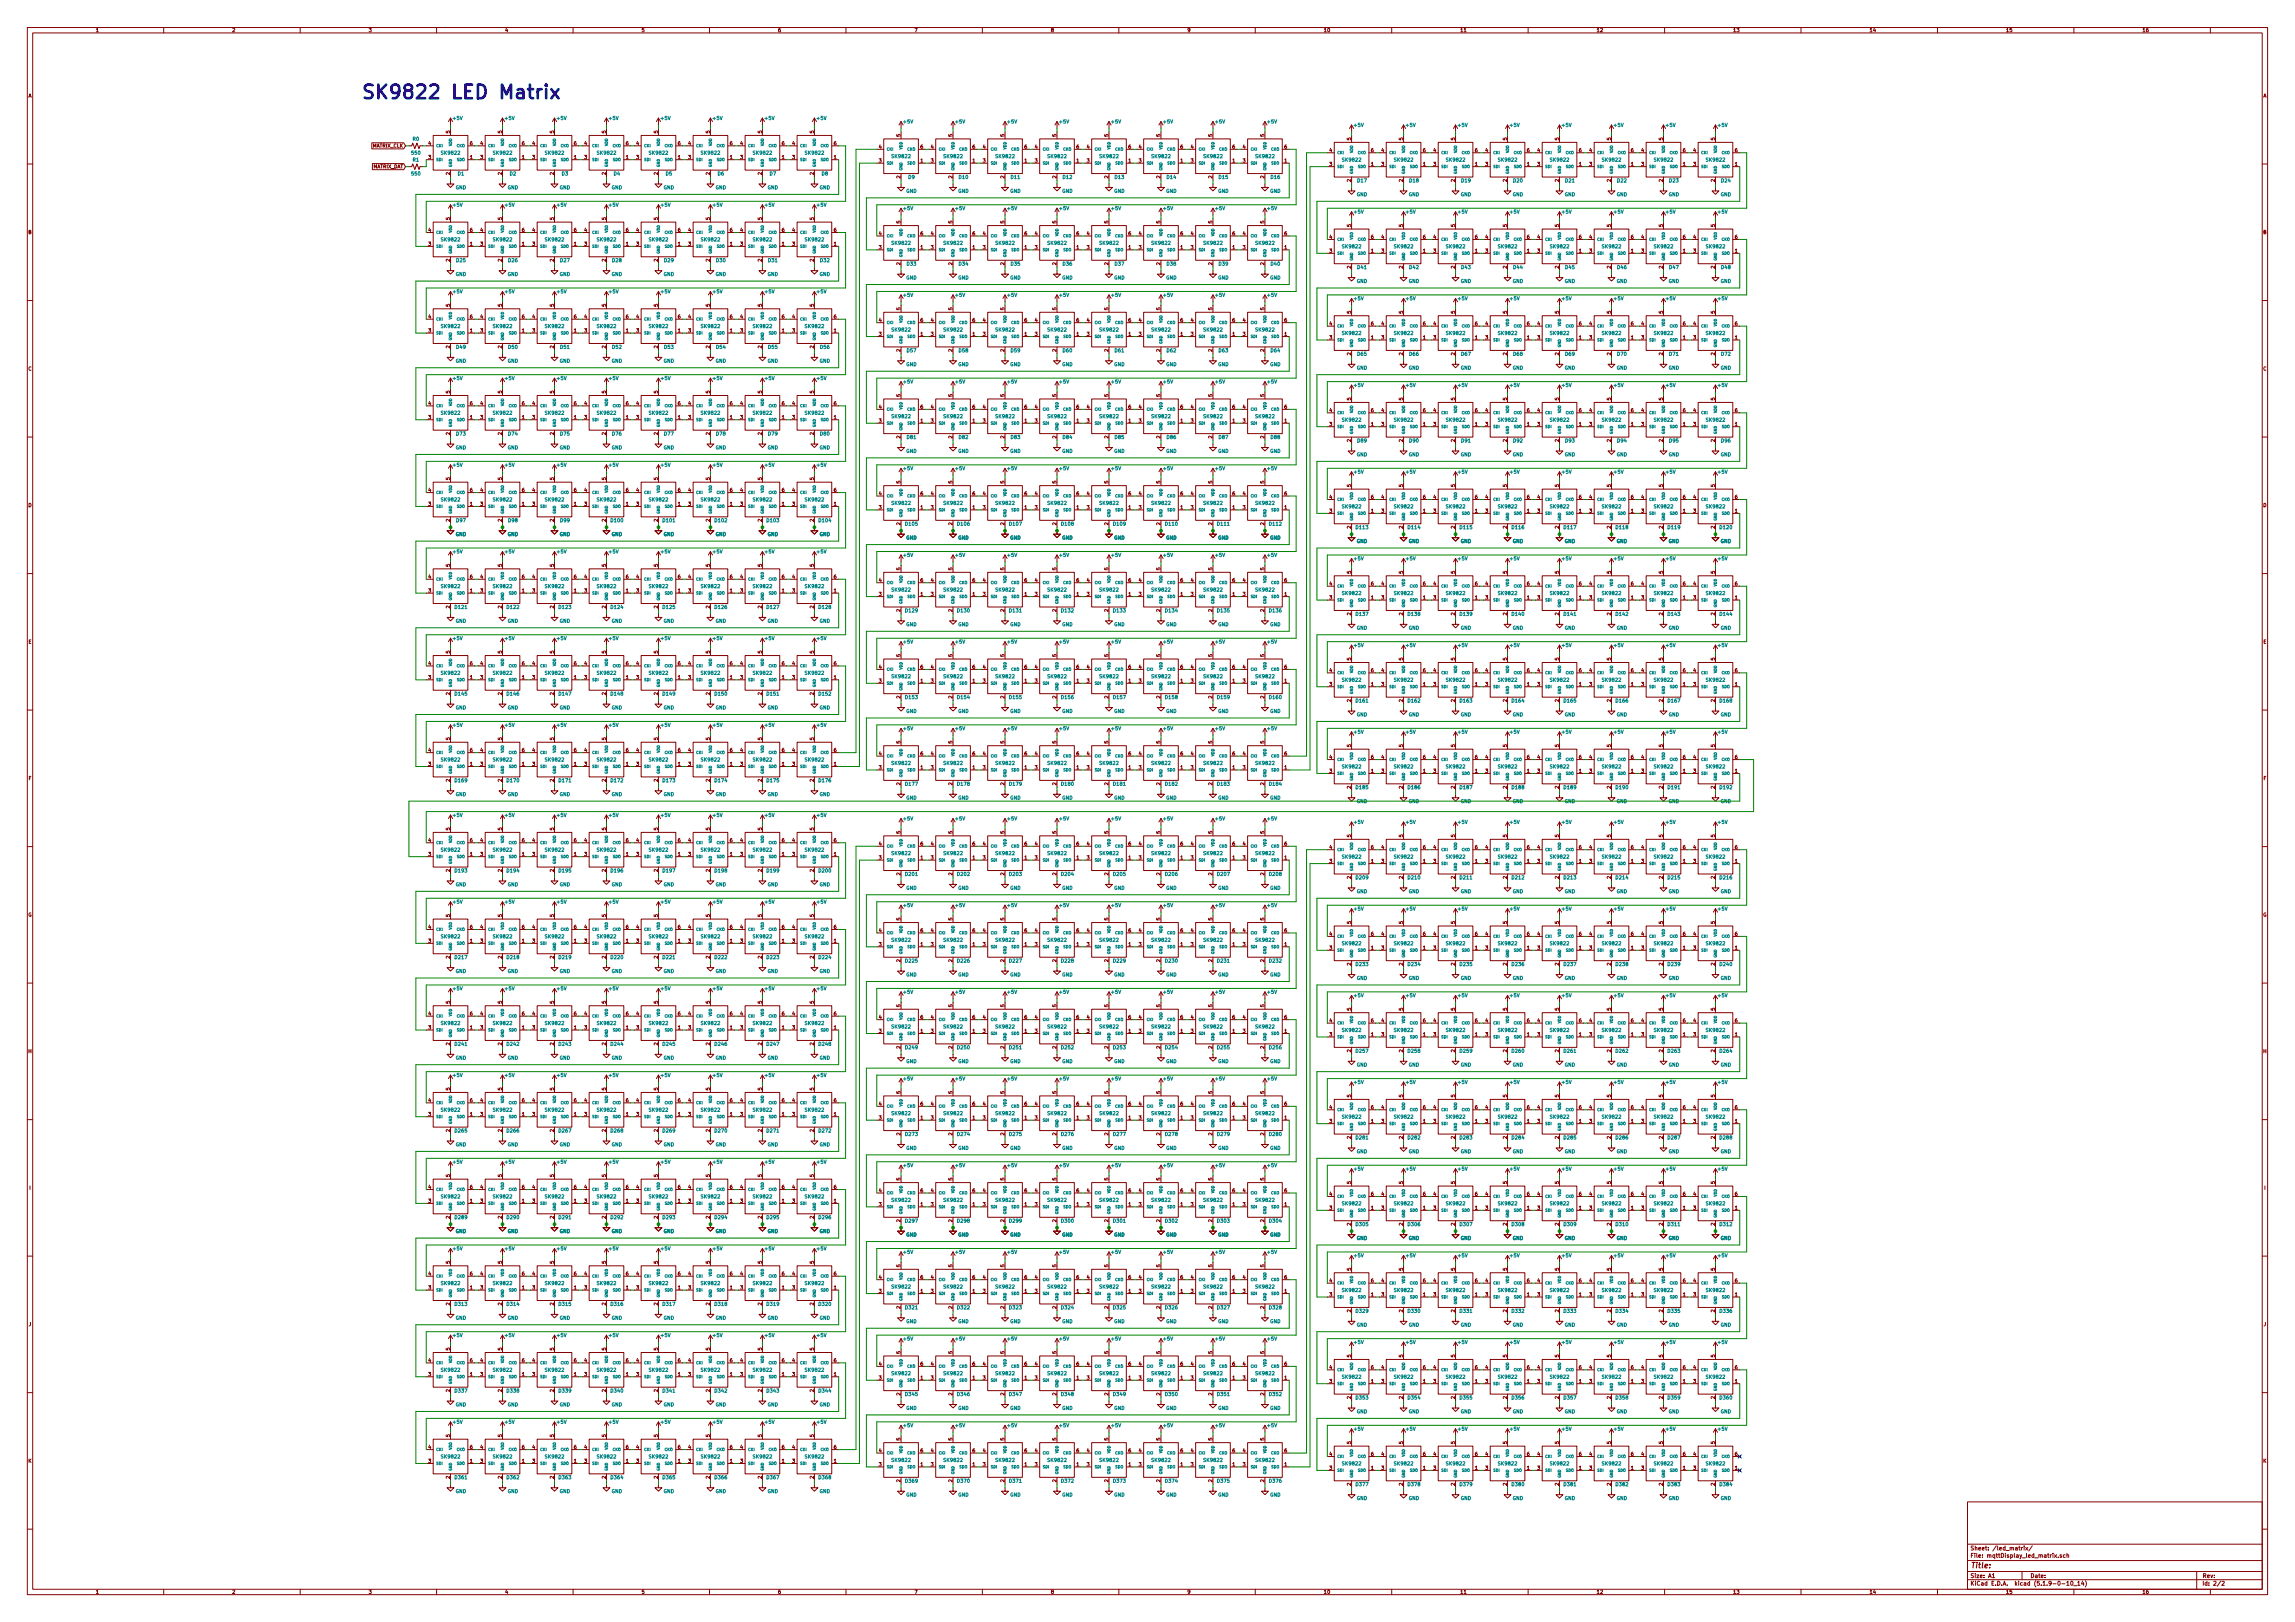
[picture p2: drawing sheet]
<svg xmlns="http://www.w3.org/2000/svg" width="841mm" height="594mm" viewBox="0 0 841 594" stroke-linecap="round" stroke-linejoin="round" font-family="sans-serif">
<defs><g id="words">
<text font-size="7" fill="#0000c2" x="132.1" y="36.2">SK9822 LED Matrix</text>
<text font-size="2.8" fill="#840000" x="722" y="574.4">Title:</text>
<g font-size="2.1" fill="#840000">
<text x="722" y="567.8">Sheet: /led_matrix/</text>
<text x="722" y="570.5">File: mqttDisplay_led_matrix.sch</text>
<text x="722" y="580.7">KiCad E.D.A. kicad (5.1.9-0-10_14)</text>
<text x="722" y="577.9">Size: A1</text>
<text x="744" y="577.9">Date:</text>
<text x="807" y="577.9">Rev:</text>
<text x="807" y="580.7">Id: 2/2</text>
</g>
<g font-size="1.8" fill="#840000">
<text x="35" y="11.7">1</text>
<text x="85" y="11.7">2</text>
<text x="135" y="11.7">3</text>
<text x="185" y="11.7">4</text>
<text x="235" y="11.7">5</text>
<text x="285" y="11.7">6</text>
<text x="335" y="11.7">7</text>
<text x="385" y="11.7">8</text>
<text x="435" y="11.7">9</text>
<text x="485" y="11.7">10</text>
<text x="535" y="11.7">11</text>
<text x="585" y="11.7">12</text>
<text x="635" y="11.7">13</text>
<text x="685" y="11.7">14</text>
<text x="735" y="11.7">15</text>
<text x="785" y="11.7">16</text>
<text x="10.4" y="35.7">A</text>
<text x="829.4" y="35.7">A</text>
<text x="157" y="53.2">4</text>
<text x="164.8" y="48.8" transform="rotate(-90 164.8 48.8)">5</text>
<text x="172.2" y="53.2">6</text>
<text x="176" y="53.2">4</text>
<text x="183.9" y="48.8" transform="rotate(-90 183.9 48.8)">5</text>
<text x="191.3" y="53.2">6</text>
<text x="195.1" y="53.2">4</text>
<text x="202.9" y="48.8" transform="rotate(-90 202.9 48.8)">5</text>
<text x="210.3" y="53.2">6</text>
<text x="214.1" y="53.2">4</text>
<text x="222" y="48.8" transform="rotate(-90 222 48.8)">5</text>
<text x="229.4" y="53.2">6</text>
<text x="233.2" y="53.2">4</text>
<text x="241" y="48.8" transform="rotate(-90 241 48.8)">5</text>
<text x="248.4" y="53.2">6</text>
<text x="252.2" y="53.2">4</text>
<text x="260.1" y="48.8" transform="rotate(-90 260.1 48.8)">5</text>
<text x="267.5" y="53.2">6</text>
<text x="271.3" y="53.2">4</text>
<text x="279.1" y="48.8" transform="rotate(-90 279.1 48.8)">5</text>
<text x="286.5" y="53.2">6</text>
<text x="290.3" y="53.2">4</text>
<text x="298.2" y="48.8" transform="rotate(-90 298.2 48.8)">5</text>
<text x="305.6" y="53.2">6</text>
<text x="329.9" y="50.1" transform="rotate(-90 329.9 50.1)">5</text>
<text x="349" y="50.1" transform="rotate(-90 349 50.1)">5</text>
<text x="368" y="50.1" transform="rotate(-90 368 50.1)">5</text>
<text x="387.1" y="50.1" transform="rotate(-90 387.1 50.1)">5</text>
<text x="406.1" y="50.1" transform="rotate(-90 406.1 50.1)">5</text>
<text x="425.2" y="50.1" transform="rotate(-90 425.2 50.1)">5</text>
<text x="444.2" y="50.1" transform="rotate(-90 444.2 50.1)">5</text>
<text x="463.3" y="50.1" transform="rotate(-90 463.3 50.1)">5</text>
<text x="495" y="51.4" transform="rotate(-90 495 51.4)">5</text>
<text x="514.1" y="51.4" transform="rotate(-90 514.1 51.4)">5</text>
<text x="533.1" y="51.4" transform="rotate(-90 533.1 51.4)">5</text>
<text x="552.2" y="51.4" transform="rotate(-90 552.2 51.4)">5</text>
<text x="571.2" y="51.4" transform="rotate(-90 571.2 51.4)">5</text>
<text x="590.3" y="51.4" transform="rotate(-90 590.3 51.4)">5</text>
<text x="609.3" y="51.4" transform="rotate(-90 609.3 51.4)">5</text>
<text x="628.4" y="51.4" transform="rotate(-90 628.4 51.4)">5</text>
<text x="136.4" y="54">MATRIX_CLK</text>
<text x="157" y="58.2">3</text>
<text x="172.2" y="58.2">1</text>
<text x="176" y="58.2">3</text>
<text x="191.3" y="58.2">1</text>
<text x="195.1" y="58.2">3</text>
<text x="210.3" y="58.2">1</text>
<text x="214.1" y="58.2">3</text>
<text x="229.4" y="58.2">1</text>
<text x="233.2" y="58.2">3</text>
<text x="248.4" y="58.2">1</text>
<text x="252.2" y="58.2">3</text>
<text x="267.5" y="58.2">1</text>
<text x="271.3" y="58.2">3</text>
<text x="286.5" y="58.2">1</text>
<text x="290.3" y="58.2">3</text>
<text x="305.6" y="58.2">1</text>
<text x="322.1" y="59.5">3</text>
<text x="322.1" y="54.4">4</text>
<text x="337.3" y="59.5">1</text>
<text x="337.3" y="54.4">6</text>
<text x="341.1" y="59.5">3</text>
<text x="341.1" y="54.4">4</text>
<text x="356.4" y="59.5">1</text>
<text x="356.4" y="54.4">6</text>
<text x="360.2" y="59.5">3</text>
<text x="360.2" y="54.4">4</text>
<text x="375.4" y="59.5">1</text>
<text x="375.4" y="54.4">6</text>
<text x="379.2" y="59.5">3</text>
<text x="379.2" y="54.4">4</text>
<text x="394.5" y="59.5">1</text>
<text x="394.5" y="54.4">6</text>
<text x="398.3" y="59.5">3</text>
<text x="398.3" y="54.4">4</text>
<text x="413.5" y="59.5">1</text>
<text x="413.5" y="54.4">6</text>
<text x="417.3" y="59.5">3</text>
<text x="417.3" y="54.4">4</text>
<text x="432.6" y="59.5">1</text>
<text x="432.6" y="54.4">6</text>
<text x="436.4" y="59.5">3</text>
<text x="436.4" y="54.4">4</text>
<text x="451.6" y="59.5">1</text>
<text x="451.6" y="54.4">6</text>
<text x="455.4" y="59.5">3</text>
<text x="455.4" y="54.4">4</text>
<text x="470.7" y="59.5">1</text>
<text x="470.7" y="54.4">6</text>
<text x="487.2" y="55.7">4</text>
<text x="502.4" y="55.7">6</text>
<text x="506.2" y="55.7">4</text>
<text x="521.5" y="55.7">6</text>
<text x="525.3" y="55.7">4</text>
<text x="540.5" y="55.7">6</text>
<text x="544.3" y="55.7">4</text>
<text x="559.6" y="55.7">6</text>
<text x="563.4" y="55.7">4</text>
<text x="578.6" y="55.7">6</text>
<text x="582.4" y="55.7">4</text>
<text x="597.7" y="55.7">6</text>
<text x="601.5" y="55.7">4</text>
<text x="616.7" y="55.7">6</text>
<text x="620.5" y="55.7">4</text>
<text x="635.8" y="55.7">6</text>
<text x="136.4" y="61.7">MATRIX_DAT</text>
<text x="164.8" y="64.1" transform="rotate(-90 164.8 64.1)">2</text>
<text x="183.9" y="64.1" transform="rotate(-90 183.9 64.1)">2</text>
<text x="202.9" y="64.1" transform="rotate(-90 202.9 64.1)">2</text>
<text x="222" y="64.1" transform="rotate(-90 222 64.1)">2</text>
<text x="241" y="64.1" transform="rotate(-90 241 64.1)">2</text>
<text x="260.1" y="64.1" transform="rotate(-90 260.1 64.1)">2</text>
<text x="279.1" y="64.1" transform="rotate(-90 279.1 64.1)">2</text>
<text x="298.2" y="64.1" transform="rotate(-90 298.2 64.1)">2</text>
<text x="329.9" y="65.3" transform="rotate(-90 329.9 65.3)">2</text>
<text x="349" y="65.3" transform="rotate(-90 349 65.3)">2</text>
<text x="368" y="65.3" transform="rotate(-90 368 65.3)">2</text>
<text x="387.1" y="65.3" transform="rotate(-90 387.1 65.3)">2</text>
<text x="406.1" y="65.3" transform="rotate(-90 406.1 65.3)">2</text>
<text x="425.2" y="65.3" transform="rotate(-90 425.2 65.3)">2</text>
<text x="444.2" y="65.3" transform="rotate(-90 444.2 65.3)">2</text>
<text x="463.3" y="65.3" transform="rotate(-90 463.3 65.3)">2</text>
<text x="487.2" y="60.8">3</text>
<text x="502.4" y="60.8">1</text>
<text x="506.2" y="60.8">3</text>
<text x="521.5" y="60.8">1</text>
<text x="525.3" y="60.8">3</text>
<text x="540.5" y="60.8">1</text>
<text x="544.3" y="60.8">3</text>
<text x="559.6" y="60.8">1</text>
<text x="563.4" y="60.8">3</text>
<text x="578.6" y="60.8">1</text>
<text x="582.4" y="60.8">3</text>
<text x="597.7" y="60.8">1</text>
<text x="601.5" y="60.8">3</text>
<text x="616.7" y="60.8">1</text>
<text x="620.5" y="60.8">3</text>
<text x="635.8" y="60.8">1</text>
<text x="495" y="66.6" transform="rotate(-90 495 66.6)">2</text>
<text x="514.1" y="66.6" transform="rotate(-90 514.1 66.6)">2</text>
<text x="533.1" y="66.6" transform="rotate(-90 533.1 66.6)">2</text>
<text x="552.2" y="66.6" transform="rotate(-90 552.2 66.6)">2</text>
<text x="571.2" y="66.6" transform="rotate(-90 571.2 66.6)">2</text>
<text x="590.3" y="66.6" transform="rotate(-90 590.3 66.6)">2</text>
<text x="609.3" y="66.6" transform="rotate(-90 609.3 66.6)">2</text>
<text x="628.4" y="66.6" transform="rotate(-90 628.4 66.6)">2</text>
<text x="164.8" y="80.6" transform="rotate(-90 164.8 80.6)">5</text>
<text x="183.9" y="80.6" transform="rotate(-90 183.9 80.6)">5</text>
<text x="202.9" y="80.6" transform="rotate(-90 202.9 80.6)">5</text>
<text x="222" y="80.6" transform="rotate(-90 222 80.6)">5</text>
<text x="241" y="80.6" transform="rotate(-90 241 80.6)">5</text>
<text x="260.1" y="80.6" transform="rotate(-90 260.1 80.6)">5</text>
<text x="279.1" y="80.6" transform="rotate(-90 279.1 80.6)">5</text>
<text x="298.2" y="80.6" transform="rotate(-90 298.2 80.6)">5</text>
<text x="329.9" y="81.8" transform="rotate(-90 329.9 81.8)">5</text>
<text x="349" y="81.8" transform="rotate(-90 349 81.8)">5</text>
<text x="368" y="81.8" transform="rotate(-90 368 81.8)">5</text>
<text x="387.1" y="81.8" transform="rotate(-90 387.1 81.8)">5</text>
<text x="406.1" y="81.8" transform="rotate(-90 406.1 81.8)">5</text>
<text x="425.2" y="81.8" transform="rotate(-90 425.2 81.8)">5</text>
<text x="444.2" y="81.8" transform="rotate(-90 444.2 81.8)">5</text>
<text x="463.3" y="81.8" transform="rotate(-90 463.3 81.8)">5</text>
<text x="495" y="83.1" transform="rotate(-90 495 83.1)">5</text>
<text x="514.1" y="83.1" transform="rotate(-90 514.1 83.1)">5</text>
<text x="533.1" y="83.1" transform="rotate(-90 533.1 83.1)">5</text>
<text x="552.2" y="83.1" transform="rotate(-90 552.2 83.1)">5</text>
<text x="571.2" y="83.1" transform="rotate(-90 571.2 83.1)">5</text>
<text x="590.3" y="83.1" transform="rotate(-90 590.3 83.1)">5</text>
<text x="609.3" y="83.1" transform="rotate(-90 609.3 83.1)">5</text>
<text x="628.4" y="83.1" transform="rotate(-90 628.4 83.1)">5</text>
<text x="10.4" y="85.7">B</text>
<text x="157" y="90">3</text>
<text x="157" y="84.9">4</text>
<text x="172.2" y="90">1</text>
<text x="172.2" y="84.9">6</text>
<text x="176" y="90">3</text>
<text x="176" y="84.9">4</text>
<text x="191.3" y="90">1</text>
<text x="191.3" y="84.9">6</text>
<text x="195.1" y="90">3</text>
<text x="195.1" y="84.9">4</text>
<text x="210.3" y="90">1</text>
<text x="210.3" y="84.9">6</text>
<text x="214.1" y="90">3</text>
<text x="214.1" y="84.9">4</text>
<text x="229.4" y="90">1</text>
<text x="229.4" y="84.9">6</text>
<text x="233.2" y="90">3</text>
<text x="233.2" y="84.9">4</text>
<text x="248.4" y="90">1</text>
<text x="248.4" y="84.9">6</text>
<text x="252.2" y="90">3</text>
<text x="252.2" y="84.9">4</text>
<text x="267.5" y="90">1</text>
<text x="267.5" y="84.9">6</text>
<text x="271.3" y="90">3</text>
<text x="271.3" y="84.9">4</text>
<text x="286.5" y="90">1</text>
<text x="286.5" y="84.9">6</text>
<text x="290.3" y="90">3</text>
<text x="290.3" y="84.9">4</text>
<text x="305.6" y="90">1</text>
<text x="305.6" y="84.9">6</text>
<text x="322.1" y="86.2">4</text>
<text x="337.3" y="86.2">6</text>
<text x="341.1" y="86.2">4</text>
<text x="356.4" y="86.2">6</text>
<text x="360.2" y="86.2">4</text>
<text x="375.4" y="86.2">6</text>
<text x="379.2" y="86.2">4</text>
<text x="394.5" y="86.2">6</text>
<text x="398.3" y="86.2">4</text>
<text x="413.5" y="86.2">6</text>
<text x="417.3" y="86.2">4</text>
<text x="432.6" y="86.2">6</text>
<text x="436.4" y="86.2">4</text>
<text x="451.6" y="86.2">6</text>
<text x="455.4" y="86.2">4</text>
<text x="470.7" y="86.2">6</text>
<text x="487.2" y="87.4">4</text>
<text x="502.4" y="87.4">6</text>
<text x="506.2" y="87.4">4</text>
<text x="521.5" y="87.4">6</text>
<text x="525.3" y="87.4">4</text>
<text x="540.5" y="87.4">6</text>
<text x="544.3" y="87.4">4</text>
<text x="559.6" y="87.4">6</text>
<text x="563.4" y="87.4">4</text>
<text x="578.6" y="87.4">6</text>
<text x="582.4" y="87.4">4</text>
<text x="597.7" y="87.4">6</text>
<text x="601.5" y="87.4">4</text>
<text x="616.7" y="87.4">6</text>
<text x="620.5" y="87.4">4</text>
<text x="635.8" y="87.4">6</text>
<text x="829.4" y="85.7">B</text>
<text x="164.8" y="95.8" transform="rotate(-90 164.8 95.8)">2</text>
<text x="183.9" y="95.8" transform="rotate(-90 183.9 95.8)">2</text>
<text x="202.9" y="95.8" transform="rotate(-90 202.9 95.8)">2</text>
<text x="222" y="95.8" transform="rotate(-90 222 95.8)">2</text>
<text x="241" y="95.8" transform="rotate(-90 241 95.8)">2</text>
<text x="260.1" y="95.8" transform="rotate(-90 260.1 95.8)">2</text>
<text x="279.1" y="95.8" transform="rotate(-90 279.1 95.8)">2</text>
<text x="298.2" y="95.8" transform="rotate(-90 298.2 95.8)">2</text>
<text x="322.1" y="91.3">3</text>
<text x="337.3" y="91.3">1</text>
<text x="341.1" y="91.3">3</text>
<text x="356.4" y="91.3">1</text>
<text x="360.2" y="91.3">3</text>
<text x="375.4" y="91.3">1</text>
<text x="379.2" y="91.3">3</text>
<text x="394.5" y="91.3">1</text>
<text x="398.3" y="91.3">3</text>
<text x="413.5" y="91.3">1</text>
<text x="417.3" y="91.3">3</text>
<text x="432.6" y="91.3">1</text>
<text x="436.4" y="91.3">3</text>
<text x="451.6" y="91.3">1</text>
<text x="455.4" y="91.3">3</text>
<text x="470.7" y="91.3">1</text>
<text x="487.2" y="92.5">3</text>
<text x="502.4" y="92.5">1</text>
<text x="506.2" y="92.5">3</text>
<text x="521.5" y="92.5">1</text>
<text x="525.3" y="92.5">3</text>
<text x="540.5" y="92.5">1</text>
<text x="544.3" y="92.5">3</text>
<text x="559.6" y="92.5">1</text>
<text x="563.4" y="92.5">3</text>
<text x="578.6" y="92.5">1</text>
<text x="582.4" y="92.5">3</text>
<text x="597.7" y="92.5">1</text>
<text x="601.5" y="92.5">3</text>
<text x="616.7" y="92.5">1</text>
<text x="620.5" y="92.5">3</text>
<text x="635.8" y="92.5">1</text>
<text x="329.9" y="97.1" transform="rotate(-90 329.9 97.1)">2</text>
<text x="349" y="97.1" transform="rotate(-90 349 97.1)">2</text>
<text x="368" y="97.1" transform="rotate(-90 368 97.1)">2</text>
<text x="387.1" y="97.1" transform="rotate(-90 387.1 97.1)">2</text>
<text x="406.1" y="97.1" transform="rotate(-90 406.1 97.1)">2</text>
<text x="425.2" y="97.1" transform="rotate(-90 425.2 97.1)">2</text>
<text x="444.2" y="97.1" transform="rotate(-90 444.2 97.1)">2</text>
<text x="463.3" y="97.1" transform="rotate(-90 463.3 97.1)">2</text>
<text x="495" y="98.3" transform="rotate(-90 495 98.3)">2</text>
<text x="514.1" y="98.3" transform="rotate(-90 514.1 98.3)">2</text>
<text x="533.1" y="98.3" transform="rotate(-90 533.1 98.3)">2</text>
<text x="552.2" y="98.3" transform="rotate(-90 552.2 98.3)">2</text>
<text x="571.2" y="98.3" transform="rotate(-90 571.2 98.3)">2</text>
<text x="590.3" y="98.3" transform="rotate(-90 590.3 98.3)">2</text>
<text x="609.3" y="98.3" transform="rotate(-90 609.3 98.3)">2</text>
<text x="628.4" y="98.3" transform="rotate(-90 628.4 98.3)">2</text>
<text x="164.8" y="112.3" transform="rotate(-90 164.8 112.3)">5</text>
<text x="183.9" y="112.3" transform="rotate(-90 183.9 112.3)">5</text>
<text x="202.9" y="112.3" transform="rotate(-90 202.9 112.3)">5</text>
<text x="222" y="112.3" transform="rotate(-90 222 112.3)">5</text>
<text x="241" y="112.3" transform="rotate(-90 241 112.3)">5</text>
<text x="260.1" y="112.3" transform="rotate(-90 260.1 112.3)">5</text>
<text x="279.1" y="112.3" transform="rotate(-90 279.1 112.3)">5</text>
<text x="298.2" y="112.3" transform="rotate(-90 298.2 112.3)">5</text>
<text x="329.9" y="113.6" transform="rotate(-90 329.9 113.6)">5</text>
<text x="349" y="113.6" transform="rotate(-90 349 113.6)">5</text>
<text x="368" y="113.6" transform="rotate(-90 368 113.6)">5</text>
<text x="387.1" y="113.6" transform="rotate(-90 387.1 113.6)">5</text>
<text x="406.1" y="113.6" transform="rotate(-90 406.1 113.6)">5</text>
<text x="425.2" y="113.6" transform="rotate(-90 425.2 113.6)">5</text>
<text x="444.2" y="113.6" transform="rotate(-90 444.2 113.6)">5</text>
<text x="463.3" y="113.6" transform="rotate(-90 463.3 113.6)">5</text>
<text x="157" y="116.7">4</text>
<text x="172.2" y="116.7">6</text>
<text x="176" y="116.7">4</text>
<text x="191.3" y="116.7">6</text>
<text x="195.1" y="116.7">4</text>
<text x="210.3" y="116.7">6</text>
<text x="214.1" y="116.7">4</text>
<text x="229.4" y="116.7">6</text>
<text x="233.2" y="116.7">4</text>
<text x="248.4" y="116.7">6</text>
<text x="252.2" y="116.7">4</text>
<text x="267.5" y="116.7">6</text>
<text x="271.3" y="116.7">4</text>
<text x="286.5" y="116.7">6</text>
<text x="290.3" y="116.7">4</text>
<text x="305.6" y="116.7">6</text>
<text x="322.1" y="117.9">4</text>
<text x="337.3" y="117.9">6</text>
<text x="341.1" y="117.9">4</text>
<text x="356.4" y="117.9">6</text>
<text x="360.2" y="117.9">4</text>
<text x="375.4" y="117.9">6</text>
<text x="379.2" y="117.9">4</text>
<text x="394.5" y="117.9">6</text>
<text x="398.3" y="117.9">4</text>
<text x="413.5" y="117.9">6</text>
<text x="417.3" y="117.9">4</text>
<text x="432.6" y="117.9">6</text>
<text x="436.4" y="117.9">4</text>
<text x="451.6" y="117.9">6</text>
<text x="455.4" y="117.9">4</text>
<text x="470.7" y="117.9">6</text>
<text x="487.2" y="119.2">4</text>
<text x="495" y="114.9" transform="rotate(-90 495 114.9)">5</text>
<text x="502.4" y="119.2">6</text>
<text x="506.2" y="119.2">4</text>
<text x="514.1" y="114.9" transform="rotate(-90 514.1 114.9)">5</text>
<text x="521.5" y="119.2">6</text>
<text x="525.3" y="119.2">4</text>
<text x="533.1" y="114.9" transform="rotate(-90 533.1 114.9)">5</text>
<text x="540.5" y="119.2">6</text>
<text x="544.3" y="119.2">4</text>
<text x="552.2" y="114.9" transform="rotate(-90 552.2 114.9)">5</text>
<text x="559.6" y="119.2">6</text>
<text x="563.4" y="119.2">4</text>
<text x="571.2" y="114.9" transform="rotate(-90 571.2 114.9)">5</text>
<text x="578.6" y="119.2">6</text>
<text x="582.4" y="119.2">4</text>
<text x="590.3" y="114.9" transform="rotate(-90 590.3 114.9)">5</text>
<text x="597.7" y="119.2">6</text>
<text x="601.5" y="119.2">4</text>
<text x="609.3" y="114.9" transform="rotate(-90 609.3 114.9)">5</text>
<text x="616.7" y="119.2">6</text>
<text x="620.5" y="119.2">4</text>
<text x="628.4" y="114.9" transform="rotate(-90 628.4 114.9)">5</text>
<text x="635.8" y="119.2">6</text>
<text x="157" y="121.7">3</text>
<text x="172.2" y="121.7">1</text>
<text x="176" y="121.7">3</text>
<text x="191.3" y="121.7">1</text>
<text x="195.1" y="121.7">3</text>
<text x="210.3" y="121.7">1</text>
<text x="214.1" y="121.7">3</text>
<text x="229.4" y="121.7">1</text>
<text x="233.2" y="121.7">3</text>
<text x="248.4" y="121.7">1</text>
<text x="252.2" y="121.7">3</text>
<text x="267.5" y="121.7">1</text>
<text x="271.3" y="121.7">3</text>
<text x="286.5" y="121.7">1</text>
<text x="290.3" y="121.7">3</text>
<text x="305.6" y="121.7">1</text>
<text x="322.1" y="123">3</text>
<text x="337.3" y="123">1</text>
<text x="341.1" y="123">3</text>
<text x="356.4" y="123">1</text>
<text x="360.2" y="123">3</text>
<text x="375.4" y="123">1</text>
<text x="379.2" y="123">3</text>
<text x="394.5" y="123">1</text>
<text x="398.3" y="123">3</text>
<text x="413.5" y="123">1</text>
<text x="417.3" y="123">3</text>
<text x="432.6" y="123">1</text>
<text x="436.4" y="123">3</text>
<text x="451.6" y="123">1</text>
<text x="455.4" y="123">3</text>
<text x="470.7" y="123">1</text>
<text x="487.2" y="124.3">3</text>
<text x="502.4" y="124.3">1</text>
<text x="506.2" y="124.3">3</text>
<text x="521.5" y="124.3">1</text>
<text x="525.3" y="124.3">3</text>
<text x="540.5" y="124.3">1</text>
<text x="544.3" y="124.3">3</text>
<text x="559.6" y="124.3">1</text>
<text x="563.4" y="124.3">3</text>
<text x="578.6" y="124.3">1</text>
<text x="582.4" y="124.3">3</text>
<text x="597.7" y="124.3">1</text>
<text x="601.5" y="124.3">3</text>
<text x="616.7" y="124.3">1</text>
<text x="620.5" y="124.3">3</text>
<text x="635.8" y="124.3">1</text>
<text x="164.8" y="127.6" transform="rotate(-90 164.8 127.6)">2</text>
<text x="183.9" y="127.6" transform="rotate(-90 183.9 127.6)">2</text>
<text x="202.9" y="127.6" transform="rotate(-90 202.9 127.6)">2</text>
<text x="222" y="127.6" transform="rotate(-90 222 127.6)">2</text>
<text x="241" y="127.6" transform="rotate(-90 241 127.6)">2</text>
<text x="260.1" y="127.6" transform="rotate(-90 260.1 127.6)">2</text>
<text x="279.1" y="127.6" transform="rotate(-90 279.1 127.6)">2</text>
<text x="298.2" y="127.6" transform="rotate(-90 298.2 127.6)">2</text>
<text x="329.9" y="128.8" transform="rotate(-90 329.9 128.8)">2</text>
<text x="349" y="128.8" transform="rotate(-90 349 128.8)">2</text>
<text x="368" y="128.8" transform="rotate(-90 368 128.8)">2</text>
<text x="387.1" y="128.8" transform="rotate(-90 387.1 128.8)">2</text>
<text x="406.1" y="128.8" transform="rotate(-90 406.1 128.8)">2</text>
<text x="425.2" y="128.8" transform="rotate(-90 425.2 128.8)">2</text>
<text x="444.2" y="128.8" transform="rotate(-90 444.2 128.8)">2</text>
<text x="463.3" y="128.8" transform="rotate(-90 463.3 128.8)">2</text>
<text x="495" y="130.1" transform="rotate(-90 495 130.1)">2</text>
<text x="514.1" y="130.1" transform="rotate(-90 514.1 130.1)">2</text>
<text x="533.1" y="130.1" transform="rotate(-90 533.1 130.1)">2</text>
<text x="552.2" y="130.1" transform="rotate(-90 552.2 130.1)">2</text>
<text x="571.2" y="130.1" transform="rotate(-90 571.2 130.1)">2</text>
<text x="590.3" y="130.1" transform="rotate(-90 590.3 130.1)">2</text>
<text x="609.3" y="130.1" transform="rotate(-90 609.3 130.1)">2</text>
<text x="628.4" y="130.1" transform="rotate(-90 628.4 130.1)">2</text>
<text x="10.4" y="135.7">C</text>
<text x="829.4" y="135.7">C</text>
<text x="157" y="148.4">4</text>
<text x="164.8" y="144.1" transform="rotate(-90 164.8 144.1)">5</text>
<text x="172.2" y="148.4">6</text>
<text x="176" y="148.4">4</text>
<text x="183.9" y="144.1" transform="rotate(-90 183.9 144.1)">5</text>
<text x="191.3" y="148.4">6</text>
<text x="195.1" y="148.4">4</text>
<text x="202.9" y="144.1" transform="rotate(-90 202.9 144.1)">5</text>
<text x="210.3" y="148.4">6</text>
<text x="214.1" y="148.4">4</text>
<text x="222" y="144.1" transform="rotate(-90 222 144.1)">5</text>
<text x="229.4" y="148.4">6</text>
<text x="233.2" y="148.4">4</text>
<text x="241" y="144.1" transform="rotate(-90 241 144.1)">5</text>
<text x="248.4" y="148.4">6</text>
<text x="252.2" y="148.4">4</text>
<text x="260.1" y="144.1" transform="rotate(-90 260.1 144.1)">5</text>
<text x="267.5" y="148.4">6</text>
<text x="271.3" y="148.4">4</text>
<text x="279.1" y="144.1" transform="rotate(-90 279.1 144.1)">5</text>
<text x="286.5" y="148.4">6</text>
<text x="290.3" y="148.4">4</text>
<text x="298.2" y="144.1" transform="rotate(-90 298.2 144.1)">5</text>
<text x="305.6" y="148.4">6</text>
<text x="322.1" y="149.7">4</text>
<text x="329.9" y="145.3" transform="rotate(-90 329.9 145.3)">5</text>
<text x="337.3" y="149.7">6</text>
<text x="341.1" y="149.7">4</text>
<text x="349" y="145.3" transform="rotate(-90 349 145.3)">5</text>
<text x="356.4" y="149.7">6</text>
<text x="360.2" y="149.7">4</text>
<text x="368" y="145.3" transform="rotate(-90 368 145.3)">5</text>
<text x="375.4" y="149.7">6</text>
<text x="379.2" y="149.7">4</text>
<text x="387.1" y="145.3" transform="rotate(-90 387.1 145.3)">5</text>
<text x="394.5" y="149.7">6</text>
<text x="398.3" y="149.7">4</text>
<text x="406.1" y="145.3" transform="rotate(-90 406.1 145.3)">5</text>
<text x="413.5" y="149.7">6</text>
<text x="417.3" y="149.7">4</text>
<text x="425.2" y="145.3" transform="rotate(-90 425.2 145.3)">5</text>
<text x="432.6" y="149.7">6</text>
<text x="436.4" y="149.7">4</text>
<text x="444.2" y="145.3" transform="rotate(-90 444.2 145.3)">5</text>
<text x="451.6" y="149.7">6</text>
<text x="455.4" y="149.7">4</text>
<text x="463.3" y="145.3" transform="rotate(-90 463.3 145.3)">5</text>
<text x="470.7" y="149.7">6</text>
<text x="495" y="146.6" transform="rotate(-90 495 146.6)">5</text>
<text x="514.1" y="146.6" transform="rotate(-90 514.1 146.6)">5</text>
<text x="533.1" y="146.6" transform="rotate(-90 533.1 146.6)">5</text>
<text x="552.2" y="146.6" transform="rotate(-90 552.2 146.6)">5</text>
<text x="571.2" y="146.6" transform="rotate(-90 571.2 146.6)">5</text>
<text x="590.3" y="146.6" transform="rotate(-90 590.3 146.6)">5</text>
<text x="609.3" y="146.6" transform="rotate(-90 609.3 146.6)">5</text>
<text x="628.4" y="146.6" transform="rotate(-90 628.4 146.6)">5</text>
<text x="157" y="153.5">3</text>
<text x="172.2" y="153.5">1</text>
<text x="176" y="153.5">3</text>
<text x="191.3" y="153.5">1</text>
<text x="195.1" y="153.5">3</text>
<text x="210.3" y="153.5">1</text>
<text x="214.1" y="153.5">3</text>
<text x="229.4" y="153.5">1</text>
<text x="233.2" y="153.5">3</text>
<text x="248.4" y="153.5">1</text>
<text x="252.2" y="153.5">3</text>
<text x="267.5" y="153.5">1</text>
<text x="271.3" y="153.5">3</text>
<text x="286.5" y="153.5">1</text>
<text x="290.3" y="153.5">3</text>
<text x="305.6" y="153.5">1</text>
<text x="322.1" y="154.8">3</text>
<text x="337.3" y="154.8">1</text>
<text x="341.1" y="154.8">3</text>
<text x="356.4" y="154.8">1</text>
<text x="360.2" y="154.8">3</text>
<text x="375.4" y="154.8">1</text>
<text x="379.2" y="154.8">3</text>
<text x="394.5" y="154.8">1</text>
<text x="398.3" y="154.8">3</text>
<text x="413.5" y="154.8">1</text>
<text x="417.3" y="154.8">3</text>
<text x="432.6" y="154.8">1</text>
<text x="436.4" y="154.8">3</text>
<text x="451.6" y="154.8">1</text>
<text x="455.4" y="154.8">3</text>
<text x="470.7" y="154.8">1</text>
<text x="487.2" y="150.9">4</text>
<text x="502.4" y="150.9">6</text>
<text x="506.2" y="150.9">4</text>
<text x="521.5" y="150.9">6</text>
<text x="525.3" y="150.9">4</text>
<text x="540.5" y="150.9">6</text>
<text x="544.3" y="150.9">4</text>
<text x="559.6" y="150.9">6</text>
<text x="563.4" y="150.9">4</text>
<text x="578.6" y="150.9">6</text>
<text x="582.4" y="150.9">4</text>
<text x="597.7" y="150.9">6</text>
<text x="601.5" y="150.9">4</text>
<text x="616.7" y="150.9">6</text>
<text x="620.5" y="150.9">4</text>
<text x="635.8" y="150.9">6</text>
<text x="164.8" y="159.3" transform="rotate(-90 164.8 159.3)">2</text>
<text x="183.9" y="159.3" transform="rotate(-90 183.9 159.3)">2</text>
<text x="202.9" y="159.3" transform="rotate(-90 202.9 159.3)">2</text>
<text x="222" y="159.3" transform="rotate(-90 222 159.3)">2</text>
<text x="241" y="159.3" transform="rotate(-90 241 159.3)">2</text>
<text x="260.1" y="159.3" transform="rotate(-90 260.1 159.3)">2</text>
<text x="279.1" y="159.3" transform="rotate(-90 279.1 159.3)">2</text>
<text x="298.2" y="159.3" transform="rotate(-90 298.2 159.3)">2</text>
<text x="329.9" y="160.6" transform="rotate(-90 329.9 160.6)">2</text>
<text x="349" y="160.6" transform="rotate(-90 349 160.6)">2</text>
<text x="368" y="160.6" transform="rotate(-90 368 160.6)">2</text>
<text x="387.1" y="160.6" transform="rotate(-90 387.1 160.6)">2</text>
<text x="406.1" y="160.6" transform="rotate(-90 406.1 160.6)">2</text>
<text x="425.2" y="160.6" transform="rotate(-90 425.2 160.6)">2</text>
<text x="444.2" y="160.6" transform="rotate(-90 444.2 160.6)">2</text>
<text x="463.3" y="160.6" transform="rotate(-90 463.3 160.6)">2</text>
<text x="487.2" y="156">3</text>
<text x="495" y="161.8" transform="rotate(-90 495 161.8)">2</text>
<text x="502.4" y="156">1</text>
<text x="506.2" y="156">3</text>
<text x="514.1" y="161.8" transform="rotate(-90 514.1 161.8)">2</text>
<text x="521.5" y="156">1</text>
<text x="525.3" y="156">3</text>
<text x="533.1" y="161.8" transform="rotate(-90 533.1 161.8)">2</text>
<text x="540.5" y="156">1</text>
<text x="544.3" y="156">3</text>
<text x="552.2" y="161.8" transform="rotate(-90 552.2 161.8)">2</text>
<text x="559.6" y="156">1</text>
<text x="563.4" y="156">3</text>
<text x="571.2" y="161.8" transform="rotate(-90 571.2 161.8)">2</text>
<text x="578.6" y="156">1</text>
<text x="582.4" y="156">3</text>
<text x="590.3" y="161.8" transform="rotate(-90 590.3 161.8)">2</text>
<text x="597.7" y="156">1</text>
<text x="601.5" y="156">3</text>
<text x="609.3" y="161.8" transform="rotate(-90 609.3 161.8)">2</text>
<text x="616.7" y="156">1</text>
<text x="620.5" y="156">3</text>
<text x="628.4" y="161.8" transform="rotate(-90 628.4 161.8)">2</text>
<text x="635.8" y="156">1</text>
<text x="164.8" y="175.8" transform="rotate(-90 164.8 175.8)">5</text>
<text x="183.9" y="175.8" transform="rotate(-90 183.9 175.8)">5</text>
<text x="202.9" y="175.8" transform="rotate(-90 202.9 175.8)">5</text>
<text x="222" y="175.8" transform="rotate(-90 222 175.8)">5</text>
<text x="241" y="175.8" transform="rotate(-90 241 175.8)">5</text>
<text x="260.1" y="175.8" transform="rotate(-90 260.1 175.8)">5</text>
<text x="279.1" y="175.8" transform="rotate(-90 279.1 175.8)">5</text>
<text x="298.2" y="175.8" transform="rotate(-90 298.2 175.8)">5</text>
<text x="329.9" y="177.1" transform="rotate(-90 329.9 177.1)">5</text>
<text x="349" y="177.1" transform="rotate(-90 349 177.1)">5</text>
<text x="368" y="177.1" transform="rotate(-90 368 177.1)">5</text>
<text x="387.1" y="177.1" transform="rotate(-90 387.1 177.1)">5</text>
<text x="406.1" y="177.1" transform="rotate(-90 406.1 177.1)">5</text>
<text x="425.2" y="177.1" transform="rotate(-90 425.2 177.1)">5</text>
<text x="444.2" y="177.1" transform="rotate(-90 444.2 177.1)">5</text>
<text x="463.3" y="177.1" transform="rotate(-90 463.3 177.1)">5</text>
<text x="495" y="178.4" transform="rotate(-90 495 178.4)">5</text>
<text x="514.1" y="178.4" transform="rotate(-90 514.1 178.4)">5</text>
<text x="533.1" y="178.4" transform="rotate(-90 533.1 178.4)">5</text>
<text x="552.2" y="178.4" transform="rotate(-90 552.2 178.4)">5</text>
<text x="571.2" y="178.4" transform="rotate(-90 571.2 178.4)">5</text>
<text x="590.3" y="178.4" transform="rotate(-90 590.3 178.4)">5</text>
<text x="609.3" y="178.4" transform="rotate(-90 609.3 178.4)">5</text>
<text x="628.4" y="178.4" transform="rotate(-90 628.4 178.4)">5</text>
<text x="10.4" y="185.7">D</text>
<text x="157" y="185.2">3</text>
<text x="157" y="180.2">4</text>
<text x="172.2" y="185.2">1</text>
<text x="172.2" y="180.2">6</text>
<text x="176" y="185.2">3</text>
<text x="176" y="180.2">4</text>
<text x="191.3" y="185.2">1</text>
<text x="191.3" y="180.2">6</text>
<text x="195.1" y="185.2">3</text>
<text x="195.1" y="180.2">4</text>
<text x="210.3" y="185.2">1</text>
<text x="210.3" y="180.2">6</text>
<text x="214.1" y="185.2">3</text>
<text x="214.1" y="180.2">4</text>
<text x="229.4" y="185.2">1</text>
<text x="229.4" y="180.2">6</text>
<text x="233.2" y="185.2">3</text>
<text x="233.2" y="180.2">4</text>
<text x="248.4" y="185.2">1</text>
<text x="248.4" y="180.2">6</text>
<text x="252.2" y="185.2">3</text>
<text x="252.2" y="180.2">4</text>
<text x="267.5" y="185.2">1</text>
<text x="267.5" y="180.2">6</text>
<text x="271.3" y="185.2">3</text>
<text x="271.3" y="180.2">4</text>
<text x="286.5" y="185.2">1</text>
<text x="286.5" y="180.2">6</text>
<text x="290.3" y="185.2">3</text>
<text x="290.3" y="180.2">4</text>
<text x="305.6" y="185.2">1</text>
<text x="305.6" y="180.2">6</text>
<text x="322.1" y="181.4">4</text>
<text x="337.3" y="181.4">6</text>
<text x="341.1" y="181.4">4</text>
<text x="356.4" y="181.4">6</text>
<text x="360.2" y="181.4">4</text>
<text x="375.4" y="181.4">6</text>
<text x="379.2" y="181.4">4</text>
<text x="394.5" y="181.4">6</text>
<text x="398.3" y="181.4">4</text>
<text x="413.5" y="181.4">6</text>
<text x="417.3" y="181.4">4</text>
<text x="432.6" y="181.4">6</text>
<text x="436.4" y="181.4">4</text>
<text x="451.6" y="181.4">6</text>
<text x="455.4" y="181.4">4</text>
<text x="470.7" y="181.4">6</text>
<text x="487.2" y="182.7">4</text>
<text x="502.4" y="182.7">6</text>
<text x="506.2" y="182.7">4</text>
<text x="521.5" y="182.7">6</text>
<text x="525.3" y="182.7">4</text>
<text x="540.5" y="182.7">6</text>
<text x="544.3" y="182.7">4</text>
<text x="559.6" y="182.7">6</text>
<text x="563.4" y="182.7">4</text>
<text x="578.6" y="182.7">6</text>
<text x="582.4" y="182.7">4</text>
<text x="597.7" y="182.7">6</text>
<text x="601.5" y="182.7">4</text>
<text x="616.7" y="182.7">6</text>
<text x="620.5" y="182.7">4</text>
<text x="635.8" y="182.7">6</text>
<text x="829.4" y="185.7">D</text>
<text x="164.8" y="191.1" transform="rotate(-90 164.8 191.1)">2</text>
<text x="183.9" y="191.1" transform="rotate(-90 183.9 191.1)">2</text>
<text x="202.9" y="191.1" transform="rotate(-90 202.9 191.1)">2</text>
<text x="222" y="191.1" transform="rotate(-90 222 191.1)">2</text>
<text x="241" y="191.1" transform="rotate(-90 241 191.1)">2</text>
<text x="260.1" y="191.1" transform="rotate(-90 260.1 191.1)">2</text>
<text x="279.1" y="191.1" transform="rotate(-90 279.1 191.1)">2</text>
<text x="298.2" y="191.1" transform="rotate(-90 298.2 191.1)">2</text>
<text x="322.1" y="186.5">3</text>
<text x="337.3" y="186.5">1</text>
<text x="341.1" y="186.5">3</text>
<text x="356.4" y="186.5">1</text>
<text x="360.2" y="186.5">3</text>
<text x="375.4" y="186.5">1</text>
<text x="379.2" y="186.5">3</text>
<text x="394.5" y="186.5">1</text>
<text x="398.3" y="186.5">3</text>
<text x="413.5" y="186.5">1</text>
<text x="417.3" y="186.5">3</text>
<text x="432.6" y="186.5">1</text>
<text x="436.4" y="186.5">3</text>
<text x="451.6" y="186.5">1</text>
<text x="455.4" y="186.5">3</text>
<text x="470.7" y="186.5">1</text>
<text x="487.2" y="187.8">3</text>
<text x="502.4" y="187.8">1</text>
<text x="506.2" y="187.8">3</text>
<text x="521.5" y="187.8">1</text>
<text x="525.3" y="187.8">3</text>
<text x="540.5" y="187.8">1</text>
<text x="544.3" y="187.8">3</text>
<text x="559.6" y="187.8">1</text>
<text x="563.4" y="187.8">3</text>
<text x="578.6" y="187.8">1</text>
<text x="582.4" y="187.8">3</text>
<text x="597.7" y="187.8">1</text>
<text x="601.5" y="187.8">3</text>
<text x="616.7" y="187.8">1</text>
<text x="620.5" y="187.8">3</text>
<text x="635.8" y="187.8">1</text>
<text x="329.9" y="192.3" transform="rotate(-90 329.9 192.3)">2</text>
<text x="349" y="192.3" transform="rotate(-90 349 192.3)">2</text>
<text x="368" y="192.3" transform="rotate(-90 368 192.3)">2</text>
<text x="387.1" y="192.3" transform="rotate(-90 387.1 192.3)">2</text>
<text x="406.1" y="192.3" transform="rotate(-90 406.1 192.3)">2</text>
<text x="425.2" y="192.3" transform="rotate(-90 425.2 192.3)">2</text>
<text x="444.2" y="192.3" transform="rotate(-90 444.2 192.3)">2</text>
<text x="463.3" y="192.3" transform="rotate(-90 463.3 192.3)">2</text>
<text x="495" y="193.6" transform="rotate(-90 495 193.6)">2</text>
<text x="514.1" y="193.6" transform="rotate(-90 514.1 193.6)">2</text>
<text x="533.1" y="193.6" transform="rotate(-90 533.1 193.6)">2</text>
<text x="552.2" y="193.6" transform="rotate(-90 552.2 193.6)">2</text>
<text x="571.2" y="193.6" transform="rotate(-90 571.2 193.6)">2</text>
<text x="590.3" y="193.6" transform="rotate(-90 590.3 193.6)">2</text>
<text x="609.3" y="193.6" transform="rotate(-90 609.3 193.6)">2</text>
<text x="628.4" y="193.6" transform="rotate(-90 628.4 193.6)">2</text>
<text x="164.8" y="207.6" transform="rotate(-90 164.8 207.6)">5</text>
<text x="183.9" y="207.6" transform="rotate(-90 183.9 207.6)">5</text>
<text x="202.9" y="207.6" transform="rotate(-90 202.9 207.6)">5</text>
<text x="222" y="207.6" transform="rotate(-90 222 207.6)">5</text>
<text x="241" y="207.6" transform="rotate(-90 241 207.6)">5</text>
<text x="260.1" y="207.6" transform="rotate(-90 260.1 207.6)">5</text>
<text x="279.1" y="207.6" transform="rotate(-90 279.1 207.6)">5</text>
<text x="298.2" y="207.6" transform="rotate(-90 298.2 207.6)">5</text>
<text x="329.9" y="208.8" transform="rotate(-90 329.9 208.8)">5</text>
<text x="349" y="208.8" transform="rotate(-90 349 208.8)">5</text>
<text x="368" y="208.8" transform="rotate(-90 368 208.8)">5</text>
<text x="387.1" y="208.8" transform="rotate(-90 387.1 208.8)">5</text>
<text x="406.1" y="208.8" transform="rotate(-90 406.1 208.8)">5</text>
<text x="425.2" y="208.8" transform="rotate(-90 425.2 208.8)">5</text>
<text x="444.2" y="208.8" transform="rotate(-90 444.2 208.8)">5</text>
<text x="463.3" y="208.8" transform="rotate(-90 463.3 208.8)">5</text>
<text x="157" y="211.9">4</text>
<text x="172.2" y="211.9">6</text>
<text x="176" y="211.9">4</text>
<text x="191.3" y="211.9">6</text>
<text x="195.1" y="211.9">4</text>
<text x="210.3" y="211.9">6</text>
<text x="214.1" y="211.9">4</text>
<text x="229.4" y="211.9">6</text>
<text x="233.2" y="211.9">4</text>
<text x="248.4" y="211.9">6</text>
<text x="252.2" y="211.9">4</text>
<text x="267.5" y="211.9">6</text>
<text x="271.3" y="211.9">4</text>
<text x="286.5" y="211.9">6</text>
<text x="290.3" y="211.9">4</text>
<text x="305.6" y="211.9">6</text>
<text x="322.1" y="213.2">4</text>
<text x="337.3" y="213.2">6</text>
<text x="341.1" y="213.2">4</text>
<text x="356.4" y="213.2">6</text>
<text x="360.2" y="213.2">4</text>
<text x="375.4" y="213.2">6</text>
<text x="379.2" y="213.2">4</text>
<text x="394.5" y="213.2">6</text>
<text x="398.3" y="213.2">4</text>
<text x="413.5" y="213.2">6</text>
<text x="417.3" y="213.2">4</text>
<text x="432.6" y="213.2">6</text>
<text x="436.4" y="213.2">4</text>
<text x="451.6" y="213.2">6</text>
<text x="455.4" y="213.2">4</text>
<text x="470.7" y="213.2">6</text>
<text x="487.2" y="214.4">4</text>
<text x="495" y="210.1" transform="rotate(-90 495 210.1)">5</text>
<text x="502.4" y="214.4">6</text>
<text x="506.2" y="214.4">4</text>
<text x="514.1" y="210.1" transform="rotate(-90 514.1 210.1)">5</text>
<text x="521.5" y="214.4">6</text>
<text x="525.3" y="214.4">4</text>
<text x="533.1" y="210.1" transform="rotate(-90 533.1 210.1)">5</text>
<text x="540.5" y="214.4">6</text>
<text x="544.3" y="214.4">4</text>
<text x="552.2" y="210.1" transform="rotate(-90 552.2 210.1)">5</text>
<text x="559.6" y="214.4">6</text>
<text x="563.4" y="214.4">4</text>
<text x="571.2" y="210.1" transform="rotate(-90 571.2 210.1)">5</text>
<text x="578.6" y="214.4">6</text>
<text x="582.4" y="214.4">4</text>
<text x="590.3" y="210.1" transform="rotate(-90 590.3 210.1)">5</text>
<text x="597.7" y="214.4">6</text>
<text x="601.5" y="214.4">4</text>
<text x="609.3" y="210.1" transform="rotate(-90 609.3 210.1)">5</text>
<text x="616.7" y="214.4">6</text>
<text x="620.5" y="214.4">4</text>
<text x="628.4" y="210.1" transform="rotate(-90 628.4 210.1)">5</text>
<text x="635.8" y="214.4">6</text>
<text x="157" y="217">3</text>
<text x="172.2" y="217">1</text>
<text x="176" y="217">3</text>
<text x="191.3" y="217">1</text>
<text x="195.1" y="217">3</text>
<text x="210.3" y="217">1</text>
<text x="214.1" y="217">3</text>
<text x="229.4" y="217">1</text>
<text x="233.2" y="217">3</text>
<text x="248.4" y="217">1</text>
<text x="252.2" y="217">3</text>
<text x="267.5" y="217">1</text>
<text x="271.3" y="217">3</text>
<text x="286.5" y="217">1</text>
<text x="290.3" y="217">3</text>
<text x="305.6" y="217">1</text>
<text x="322.1" y="218.3">3</text>
<text x="337.3" y="218.3">1</text>
<text x="341.1" y="218.3">3</text>
<text x="356.4" y="218.3">1</text>
<text x="360.2" y="218.3">3</text>
<text x="375.4" y="218.3">1</text>
<text x="379.2" y="218.3">3</text>
<text x="394.5" y="218.3">1</text>
<text x="398.3" y="218.3">3</text>
<text x="413.5" y="218.3">1</text>
<text x="417.3" y="218.3">3</text>
<text x="432.6" y="218.3">1</text>
<text x="436.4" y="218.3">3</text>
<text x="451.6" y="218.3">1</text>
<text x="455.4" y="218.3">3</text>
<text x="470.7" y="218.3">1</text>
<text x="487.2" y="219.5">3</text>
<text x="502.4" y="219.5">1</text>
<text x="506.2" y="219.5">3</text>
<text x="521.5" y="219.5">1</text>
<text x="525.3" y="219.5">3</text>
<text x="540.5" y="219.5">1</text>
<text x="544.3" y="219.5">3</text>
<text x="559.6" y="219.5">1</text>
<text x="563.4" y="219.5">3</text>
<text x="578.6" y="219.5">1</text>
<text x="582.4" y="219.5">3</text>
<text x="597.7" y="219.5">1</text>
<text x="601.5" y="219.5">3</text>
<text x="616.7" y="219.5">1</text>
<text x="620.5" y="219.5">3</text>
<text x="635.8" y="219.5">1</text>
<text x="164.8" y="222.8" transform="rotate(-90 164.8 222.8)">2</text>
<text x="183.9" y="222.8" transform="rotate(-90 183.9 222.8)">2</text>
<text x="202.9" y="222.8" transform="rotate(-90 202.9 222.8)">2</text>
<text x="222" y="222.8" transform="rotate(-90 222 222.8)">2</text>
<text x="241" y="222.8" transform="rotate(-90 241 222.8)">2</text>
<text x="260.1" y="222.8" transform="rotate(-90 260.1 222.8)">2</text>
<text x="279.1" y="222.8" transform="rotate(-90 279.1 222.8)">2</text>
<text x="298.2" y="222.8" transform="rotate(-90 298.2 222.8)">2</text>
<text x="329.9" y="224.1" transform="rotate(-90 329.9 224.1)">2</text>
<text x="349" y="224.1" transform="rotate(-90 349 224.1)">2</text>
<text x="368" y="224.1" transform="rotate(-90 368 224.1)">2</text>
<text x="387.1" y="224.1" transform="rotate(-90 387.1 224.1)">2</text>
<text x="406.1" y="224.1" transform="rotate(-90 406.1 224.1)">2</text>
<text x="425.2" y="224.1" transform="rotate(-90 425.2 224.1)">2</text>
<text x="444.2" y="224.1" transform="rotate(-90 444.2 224.1)">2</text>
<text x="463.3" y="224.1" transform="rotate(-90 463.3 224.1)">2</text>
<text x="495" y="225.3" transform="rotate(-90 495 225.3)">2</text>
<text x="514.1" y="225.3" transform="rotate(-90 514.1 225.3)">2</text>
<text x="533.1" y="225.3" transform="rotate(-90 533.1 225.3)">2</text>
<text x="552.2" y="225.3" transform="rotate(-90 552.2 225.3)">2</text>
<text x="571.2" y="225.3" transform="rotate(-90 571.2 225.3)">2</text>
<text x="590.3" y="225.3" transform="rotate(-90 590.3 225.3)">2</text>
<text x="609.3" y="225.3" transform="rotate(-90 609.3 225.3)">2</text>
<text x="628.4" y="225.3" transform="rotate(-90 628.4 225.3)">2</text>
<text x="10.4" y="235.7">E</text>
<text x="164.8" y="239.3" transform="rotate(-90 164.8 239.3)">5</text>
<text x="183.9" y="239.3" transform="rotate(-90 183.9 239.3)">5</text>
<text x="202.9" y="239.3" transform="rotate(-90 202.9 239.3)">5</text>
<text x="222" y="239.3" transform="rotate(-90 222 239.3)">5</text>
<text x="241" y="239.3" transform="rotate(-90 241 239.3)">5</text>
<text x="260.1" y="239.3" transform="rotate(-90 260.1 239.3)">5</text>
<text x="279.1" y="239.3" transform="rotate(-90 279.1 239.3)">5</text>
<text x="298.2" y="239.3" transform="rotate(-90 298.2 239.3)">5</text>
<text x="829.4" y="235.7">E</text>
<text x="157" y="243.7">4</text>
<text x="172.2" y="243.7">6</text>
<text x="176" y="243.7">4</text>
<text x="191.3" y="243.7">6</text>
<text x="195.1" y="243.7">4</text>
<text x="210.3" y="243.7">6</text>
<text x="214.1" y="243.7">4</text>
<text x="229.4" y="243.7">6</text>
<text x="233.2" y="243.7">4</text>
<text x="248.4" y="243.7">6</text>
<text x="252.2" y="243.7">4</text>
<text x="267.5" y="243.7">6</text>
<text x="271.3" y="243.7">4</text>
<text x="286.5" y="243.7">6</text>
<text x="290.3" y="243.7">4</text>
<text x="305.6" y="243.7">6</text>
<text x="322.1" y="244.9">4</text>
<text x="329.9" y="240.6" transform="rotate(-90 329.9 240.6)">5</text>
<text x="337.3" y="244.9">6</text>
<text x="341.1" y="244.9">4</text>
<text x="349" y="240.6" transform="rotate(-90 349 240.6)">5</text>
<text x="356.4" y="244.9">6</text>
<text x="360.2" y="244.9">4</text>
<text x="368" y="240.6" transform="rotate(-90 368 240.6)">5</text>
<text x="375.4" y="244.9">6</text>
<text x="379.2" y="244.9">4</text>
<text x="387.1" y="240.6" transform="rotate(-90 387.1 240.6)">5</text>
<text x="394.5" y="244.9">6</text>
<text x="398.3" y="244.9">4</text>
<text x="406.1" y="240.6" transform="rotate(-90 406.1 240.6)">5</text>
<text x="413.5" y="244.9">6</text>
<text x="417.3" y="244.9">4</text>
<text x="425.2" y="240.6" transform="rotate(-90 425.2 240.6)">5</text>
<text x="432.6" y="244.9">6</text>
<text x="436.4" y="244.9">4</text>
<text x="444.2" y="240.6" transform="rotate(-90 444.2 240.6)">5</text>
<text x="451.6" y="244.9">6</text>
<text x="455.4" y="244.9">4</text>
<text x="463.3" y="240.6" transform="rotate(-90 463.3 240.6)">5</text>
<text x="470.7" y="244.9">6</text>
<text x="495" y="241.9" transform="rotate(-90 495 241.9)">5</text>
<text x="514.1" y="241.9" transform="rotate(-90 514.1 241.9)">5</text>
<text x="533.1" y="241.9" transform="rotate(-90 533.1 241.9)">5</text>
<text x="552.2" y="241.9" transform="rotate(-90 552.2 241.9)">5</text>
<text x="571.2" y="241.9" transform="rotate(-90 571.2 241.9)">5</text>
<text x="590.3" y="241.9" transform="rotate(-90 590.3 241.9)">5</text>
<text x="609.3" y="241.9" transform="rotate(-90 609.3 241.9)">5</text>
<text x="628.4" y="241.9" transform="rotate(-90 628.4 241.9)">5</text>
<text x="157" y="248.7">3</text>
<text x="172.2" y="248.7">1</text>
<text x="176" y="248.7">3</text>
<text x="191.3" y="248.7">1</text>
<text x="195.1" y="248.7">3</text>
<text x="210.3" y="248.7">1</text>
<text x="214.1" y="248.7">3</text>
<text x="229.4" y="248.7">1</text>
<text x="233.2" y="248.7">3</text>
<text x="248.4" y="248.7">1</text>
<text x="252.2" y="248.7">3</text>
<text x="267.5" y="248.7">1</text>
<text x="271.3" y="248.7">3</text>
<text x="286.5" y="248.7">1</text>
<text x="290.3" y="248.7">3</text>
<text x="305.6" y="248.7">1</text>
<text x="322.1" y="250">3</text>
<text x="337.3" y="250">1</text>
<text x="341.1" y="250">3</text>
<text x="356.4" y="250">1</text>
<text x="360.2" y="250">3</text>
<text x="375.4" y="250">1</text>
<text x="379.2" y="250">3</text>
<text x="394.5" y="250">1</text>
<text x="398.3" y="250">3</text>
<text x="413.5" y="250">1</text>
<text x="417.3" y="250">3</text>
<text x="432.6" y="250">1</text>
<text x="436.4" y="250">3</text>
<text x="451.6" y="250">1</text>
<text x="455.4" y="250">3</text>
<text x="470.7" y="250">1</text>
<text x="487.2" y="251.3">3</text>
<text x="487.2" y="246.2">4</text>
<text x="502.4" y="251.3">1</text>
<text x="502.4" y="246.2">6</text>
<text x="506.2" y="251.3">3</text>
<text x="506.2" y="246.2">4</text>
<text x="521.5" y="251.3">1</text>
<text x="521.5" y="246.2">6</text>
<text x="525.3" y="251.3">3</text>
<text x="525.3" y="246.2">4</text>
<text x="540.5" y="251.3">1</text>
<text x="540.5" y="246.2">6</text>
<text x="544.3" y="251.3">3</text>
<text x="544.3" y="246.2">4</text>
<text x="559.6" y="251.3">1</text>
<text x="559.6" y="246.2">6</text>
<text x="563.4" y="251.3">3</text>
<text x="563.4" y="246.2">4</text>
<text x="578.6" y="251.3">1</text>
<text x="578.6" y="246.2">6</text>
<text x="582.4" y="251.3">3</text>
<text x="582.4" y="246.2">4</text>
<text x="597.7" y="251.3">1</text>
<text x="597.7" y="246.2">6</text>
<text x="601.5" y="251.3">3</text>
<text x="601.5" y="246.2">4</text>
<text x="616.7" y="251.3">1</text>
<text x="616.7" y="246.2">6</text>
<text x="620.5" y="251.3">3</text>
<text x="620.5" y="246.2">4</text>
<text x="635.8" y="251.3">1</text>
<text x="635.8" y="246.2">6</text>
<text x="164.8" y="254.6" transform="rotate(-90 164.8 254.6)">2</text>
<text x="183.9" y="254.6" transform="rotate(-90 183.9 254.6)">2</text>
<text x="202.9" y="254.6" transform="rotate(-90 202.9 254.6)">2</text>
<text x="222" y="254.6" transform="rotate(-90 222 254.6)">2</text>
<text x="241" y="254.6" transform="rotate(-90 241 254.6)">2</text>
<text x="260.1" y="254.6" transform="rotate(-90 260.1 254.6)">2</text>
<text x="279.1" y="254.6" transform="rotate(-90 279.1 254.6)">2</text>
<text x="298.2" y="254.6" transform="rotate(-90 298.2 254.6)">2</text>
<text x="329.9" y="255.8" transform="rotate(-90 329.9 255.8)">2</text>
<text x="349" y="255.8" transform="rotate(-90 349 255.8)">2</text>
<text x="368" y="255.8" transform="rotate(-90 368 255.8)">2</text>
<text x="387.1" y="255.8" transform="rotate(-90 387.1 255.8)">2</text>
<text x="406.1" y="255.8" transform="rotate(-90 406.1 255.8)">2</text>
<text x="425.2" y="255.8" transform="rotate(-90 425.2 255.8)">2</text>
<text x="444.2" y="255.8" transform="rotate(-90 444.2 255.8)">2</text>
<text x="463.3" y="255.8" transform="rotate(-90 463.3 255.8)">2</text>
<text x="495" y="257.1" transform="rotate(-90 495 257.1)">2</text>
<text x="514.1" y="257.1" transform="rotate(-90 514.1 257.1)">2</text>
<text x="533.1" y="257.1" transform="rotate(-90 533.1 257.1)">2</text>
<text x="552.2" y="257.1" transform="rotate(-90 552.2 257.1)">2</text>
<text x="571.2" y="257.1" transform="rotate(-90 571.2 257.1)">2</text>
<text x="590.3" y="257.1" transform="rotate(-90 590.3 257.1)">2</text>
<text x="609.3" y="257.1" transform="rotate(-90 609.3 257.1)">2</text>
<text x="628.4" y="257.1" transform="rotate(-90 628.4 257.1)">2</text>
<text x="157" y="275.4">4</text>
<text x="164.8" y="271.1" transform="rotate(-90 164.8 271.1)">5</text>
<text x="172.2" y="275.4">6</text>
<text x="176" y="275.4">4</text>
<text x="183.9" y="271.1" transform="rotate(-90 183.9 271.1)">5</text>
<text x="191.3" y="275.4">6</text>
<text x="195.1" y="275.4">4</text>
<text x="202.9" y="271.1" transform="rotate(-90 202.9 271.1)">5</text>
<text x="210.3" y="275.4">6</text>
<text x="214.1" y="275.4">4</text>
<text x="222" y="271.1" transform="rotate(-90 222 271.1)">5</text>
<text x="229.4" y="275.4">6</text>
<text x="233.2" y="275.4">4</text>
<text x="241" y="271.1" transform="rotate(-90 241 271.1)">5</text>
<text x="248.4" y="275.4">6</text>
<text x="252.2" y="275.4">4</text>
<text x="260.1" y="271.1" transform="rotate(-90 260.1 271.1)">5</text>
<text x="267.5" y="275.4">6</text>
<text x="271.3" y="275.4">4</text>
<text x="279.1" y="271.1" transform="rotate(-90 279.1 271.1)">5</text>
<text x="286.5" y="275.4">6</text>
<text x="290.3" y="275.4">4</text>
<text x="298.2" y="271.1" transform="rotate(-90 298.2 271.1)">5</text>
<text x="305.6" y="275.4">6</text>
<text x="329.9" y="272.3" transform="rotate(-90 329.9 272.3)">5</text>
<text x="349" y="272.3" transform="rotate(-90 349 272.3)">5</text>
<text x="368" y="272.3" transform="rotate(-90 368 272.3)">5</text>
<text x="387.1" y="272.3" transform="rotate(-90 387.1 272.3)">5</text>
<text x="406.1" y="272.3" transform="rotate(-90 406.1 272.3)">5</text>
<text x="425.2" y="272.3" transform="rotate(-90 425.2 272.3)">5</text>
<text x="444.2" y="272.3" transform="rotate(-90 444.2 272.3)">5</text>
<text x="463.3" y="272.3" transform="rotate(-90 463.3 272.3)">5</text>
<text x="495" y="273.6" transform="rotate(-90 495 273.6)">5</text>
<text x="514.1" y="273.6" transform="rotate(-90 514.1 273.6)">5</text>
<text x="533.1" y="273.6" transform="rotate(-90 533.1 273.6)">5</text>
<text x="552.2" y="273.6" transform="rotate(-90 552.2 273.6)">5</text>
<text x="571.2" y="273.6" transform="rotate(-90 571.2 273.6)">5</text>
<text x="590.3" y="273.6" transform="rotate(-90 590.3 273.6)">5</text>
<text x="609.3" y="273.6" transform="rotate(-90 609.3 273.6)">5</text>
<text x="628.4" y="273.6" transform="rotate(-90 628.4 273.6)">5</text>
<text x="157" y="280.5">3</text>
<text x="172.2" y="280.5">1</text>
<text x="176" y="280.5">3</text>
<text x="191.3" y="280.5">1</text>
<text x="195.1" y="280.5">3</text>
<text x="210.3" y="280.5">1</text>
<text x="214.1" y="280.5">3</text>
<text x="229.4" y="280.5">1</text>
<text x="233.2" y="280.5">3</text>
<text x="248.4" y="280.5">1</text>
<text x="252.2" y="280.5">3</text>
<text x="267.5" y="280.5">1</text>
<text x="271.3" y="280.5">3</text>
<text x="286.5" y="280.5">1</text>
<text x="290.3" y="280.5">3</text>
<text x="305.6" y="280.5">1</text>
<text x="322.1" y="281.8">3</text>
<text x="322.1" y="276.7">4</text>
<text x="337.3" y="281.8">1</text>
<text x="337.3" y="276.7">6</text>
<text x="341.1" y="281.8">3</text>
<text x="341.1" y="276.7">4</text>
<text x="356.4" y="281.8">1</text>
<text x="356.4" y="276.7">6</text>
<text x="360.2" y="281.8">3</text>
<text x="360.2" y="276.7">4</text>
<text x="375.4" y="281.8">1</text>
<text x="375.4" y="276.7">6</text>
<text x="379.2" y="281.8">3</text>
<text x="379.2" y="276.7">4</text>
<text x="394.5" y="281.8">1</text>
<text x="394.5" y="276.7">6</text>
<text x="398.3" y="281.8">3</text>
<text x="398.3" y="276.7">4</text>
<text x="413.5" y="281.8">1</text>
<text x="413.5" y="276.7">6</text>
<text x="417.3" y="281.8">3</text>
<text x="417.3" y="276.7">4</text>
<text x="432.6" y="281.8">1</text>
<text x="432.6" y="276.7">6</text>
<text x="436.4" y="281.8">3</text>
<text x="436.4" y="276.7">4</text>
<text x="451.6" y="281.8">1</text>
<text x="451.6" y="276.7">6</text>
<text x="455.4" y="281.8">3</text>
<text x="455.4" y="276.7">4</text>
<text x="470.7" y="281.8">1</text>
<text x="470.7" y="276.7">6</text>
<text x="487.2" y="277.9">4</text>
<text x="502.4" y="277.9">6</text>
<text x="506.2" y="277.9">4</text>
<text x="521.5" y="277.9">6</text>
<text x="525.3" y="277.9">4</text>
<text x="540.5" y="277.9">6</text>
<text x="544.3" y="277.9">4</text>
<text x="559.6" y="277.9">6</text>
<text x="563.4" y="277.9">4</text>
<text x="578.6" y="277.9">6</text>
<text x="582.4" y="277.9">4</text>
<text x="597.7" y="277.9">6</text>
<text x="601.5" y="277.9">4</text>
<text x="616.7" y="277.9">6</text>
<text x="620.5" y="277.9">4</text>
<text x="635.8" y="277.9">6</text>
<text x="10.5" y="285.7">F</text>
<text x="164.8" y="286.3" transform="rotate(-90 164.8 286.3)">2</text>
<text x="183.9" y="286.3" transform="rotate(-90 183.9 286.3)">2</text>
<text x="202.9" y="286.3" transform="rotate(-90 202.9 286.3)">2</text>
<text x="222" y="286.3" transform="rotate(-90 222 286.3)">2</text>
<text x="241" y="286.3" transform="rotate(-90 241 286.3)">2</text>
<text x="260.1" y="286.3" transform="rotate(-90 260.1 286.3)">2</text>
<text x="279.1" y="286.3" transform="rotate(-90 279.1 286.3)">2</text>
<text x="298.2" y="286.3" transform="rotate(-90 298.2 286.3)">2</text>
<text x="329.9" y="287.6" transform="rotate(-90 329.9 287.6)">2</text>
<text x="349" y="287.6" transform="rotate(-90 349 287.6)">2</text>
<text x="368" y="287.6" transform="rotate(-90 368 287.6)">2</text>
<text x="387.1" y="287.6" transform="rotate(-90 387.1 287.6)">2</text>
<text x="406.1" y="287.6" transform="rotate(-90 406.1 287.6)">2</text>
<text x="425.2" y="287.6" transform="rotate(-90 425.2 287.6)">2</text>
<text x="444.2" y="287.6" transform="rotate(-90 444.2 287.6)">2</text>
<text x="463.3" y="287.6" transform="rotate(-90 463.3 287.6)">2</text>
<text x="487.2" y="283">3</text>
<text x="502.4" y="283">1</text>
<text x="506.2" y="283">3</text>
<text x="521.5" y="283">1</text>
<text x="525.3" y="283">3</text>
<text x="540.5" y="283">1</text>
<text x="544.3" y="283">3</text>
<text x="559.6" y="283">1</text>
<text x="563.4" y="283">3</text>
<text x="578.6" y="283">1</text>
<text x="582.4" y="283">3</text>
<text x="597.7" y="283">1</text>
<text x="601.5" y="283">3</text>
<text x="616.7" y="283">1</text>
<text x="620.5" y="283">3</text>
<text x="635.8" y="283">1</text>
<text x="829.5" y="285.7">F</text>
<text x="495" y="288.8" transform="rotate(-90 495 288.8)">2</text>
<text x="514.1" y="288.8" transform="rotate(-90 514.1 288.8)">2</text>
<text x="533.1" y="288.8" transform="rotate(-90 533.1 288.8)">2</text>
<text x="552.2" y="288.8" transform="rotate(-90 552.2 288.8)">2</text>
<text x="571.2" y="288.8" transform="rotate(-90 571.2 288.8)">2</text>
<text x="590.3" y="288.8" transform="rotate(-90 590.3 288.8)">2</text>
<text x="609.3" y="288.8" transform="rotate(-90 609.3 288.8)">2</text>
<text x="628.4" y="288.8" transform="rotate(-90 628.4 288.8)">2</text>
<text x="164.8" y="304.1" transform="rotate(-90 164.8 304.1)">5</text>
<text x="183.9" y="304.1" transform="rotate(-90 183.9 304.1)">5</text>
<text x="202.9" y="304.1" transform="rotate(-90 202.9 304.1)">5</text>
<text x="222" y="304.1" transform="rotate(-90 222 304.1)">5</text>
<text x="241" y="304.1" transform="rotate(-90 241 304.1)">5</text>
<text x="260.1" y="304.1" transform="rotate(-90 260.1 304.1)">5</text>
<text x="279.1" y="304.1" transform="rotate(-90 279.1 304.1)">5</text>
<text x="298.2" y="304.1" transform="rotate(-90 298.2 304.1)">5</text>
<text x="329.9" y="305.4" transform="rotate(-90 329.9 305.4)">5</text>
<text x="349" y="305.4" transform="rotate(-90 349 305.4)">5</text>
<text x="368" y="305.4" transform="rotate(-90 368 305.4)">5</text>
<text x="387.1" y="305.4" transform="rotate(-90 387.1 305.4)">5</text>
<text x="406.1" y="305.4" transform="rotate(-90 406.1 305.4)">5</text>
<text x="425.2" y="305.4" transform="rotate(-90 425.2 305.4)">5</text>
<text x="444.2" y="305.4" transform="rotate(-90 444.2 305.4)">5</text>
<text x="463.3" y="305.4" transform="rotate(-90 463.3 305.4)">5</text>
<text x="157" y="308.4">4</text>
<text x="172.2" y="308.4">6</text>
<text x="176" y="308.4">4</text>
<text x="191.3" y="308.4">6</text>
<text x="195.1" y="308.4">4</text>
<text x="210.3" y="308.4">6</text>
<text x="214.1" y="308.4">4</text>
<text x="229.4" y="308.4">6</text>
<text x="233.2" y="308.4">4</text>
<text x="248.4" y="308.4">6</text>
<text x="252.2" y="308.4">4</text>
<text x="267.5" y="308.4">6</text>
<text x="271.3" y="308.4">4</text>
<text x="286.5" y="308.4">6</text>
<text x="290.3" y="308.4">4</text>
<text x="305.6" y="308.4">6</text>
<text x="322.1" y="309.7">4</text>
<text x="337.3" y="309.7">6</text>
<text x="341.1" y="309.7">4</text>
<text x="356.4" y="309.7">6</text>
<text x="360.2" y="309.7">4</text>
<text x="375.4" y="309.7">6</text>
<text x="379.2" y="309.7">4</text>
<text x="394.5" y="309.7">6</text>
<text x="398.3" y="309.7">4</text>
<text x="413.5" y="309.7">6</text>
<text x="417.3" y="309.7">4</text>
<text x="432.6" y="309.7">6</text>
<text x="436.4" y="309.7">4</text>
<text x="451.6" y="309.7">6</text>
<text x="455.4" y="309.7">4</text>
<text x="470.7" y="309.7">6</text>
<text x="487.2" y="311">4</text>
<text x="495" y="306.6" transform="rotate(-90 495 306.6)">5</text>
<text x="502.4" y="311">6</text>
<text x="506.2" y="311">4</text>
<text x="514.1" y="306.6" transform="rotate(-90 514.1 306.6)">5</text>
<text x="521.5" y="311">6</text>
<text x="525.3" y="311">4</text>
<text x="533.1" y="306.6" transform="rotate(-90 533.1 306.6)">5</text>
<text x="540.5" y="311">6</text>
<text x="544.3" y="311">4</text>
<text x="552.2" y="306.6" transform="rotate(-90 552.2 306.6)">5</text>
<text x="559.6" y="311">6</text>
<text x="563.4" y="311">4</text>
<text x="571.2" y="306.6" transform="rotate(-90 571.2 306.6)">5</text>
<text x="578.6" y="311">6</text>
<text x="582.4" y="311">4</text>
<text x="590.3" y="306.6" transform="rotate(-90 590.3 306.6)">5</text>
<text x="597.7" y="311">6</text>
<text x="601.5" y="311">4</text>
<text x="609.3" y="306.6" transform="rotate(-90 609.3 306.6)">5</text>
<text x="616.7" y="311">6</text>
<text x="620.5" y="311">4</text>
<text x="628.4" y="306.6" transform="rotate(-90 628.4 306.6)">5</text>
<text x="635.8" y="311">6</text>
<text x="157" y="313.5">3</text>
<text x="172.2" y="313.5">1</text>
<text x="176" y="313.5">3</text>
<text x="191.3" y="313.5">1</text>
<text x="195.1" y="313.5">3</text>
<text x="210.3" y="313.5">1</text>
<text x="214.1" y="313.5">3</text>
<text x="229.4" y="313.5">1</text>
<text x="233.2" y="313.5">3</text>
<text x="248.4" y="313.5">1</text>
<text x="252.2" y="313.5">3</text>
<text x="267.5" y="313.5">1</text>
<text x="271.3" y="313.5">3</text>
<text x="286.5" y="313.5">1</text>
<text x="290.3" y="313.5">3</text>
<text x="305.6" y="313.5">1</text>
<text x="322.1" y="314.8">3</text>
<text x="337.3" y="314.8">1</text>
<text x="341.1" y="314.8">3</text>
<text x="356.4" y="314.8">1</text>
<text x="360.2" y="314.8">3</text>
<text x="375.4" y="314.8">1</text>
<text x="379.2" y="314.8">3</text>
<text x="394.5" y="314.8">1</text>
<text x="398.3" y="314.8">3</text>
<text x="413.5" y="314.8">1</text>
<text x="417.3" y="314.8">3</text>
<text x="432.6" y="314.8">1</text>
<text x="436.4" y="314.8">3</text>
<text x="451.6" y="314.8">1</text>
<text x="455.4" y="314.8">3</text>
<text x="470.7" y="314.8">1</text>
<text x="487.2" y="316">3</text>
<text x="502.4" y="316">1</text>
<text x="506.2" y="316">3</text>
<text x="521.5" y="316">1</text>
<text x="525.3" y="316">3</text>
<text x="540.5" y="316">1</text>
<text x="544.3" y="316">3</text>
<text x="559.6" y="316">1</text>
<text x="563.4" y="316">3</text>
<text x="578.6" y="316">1</text>
<text x="582.4" y="316">3</text>
<text x="597.7" y="316">1</text>
<text x="601.5" y="316">3</text>
<text x="616.7" y="316">1</text>
<text x="620.5" y="316">3</text>
<text x="635.8" y="316">1</text>
<text x="164.8" y="319.3" transform="rotate(-90 164.8 319.3)">2</text>
<text x="183.9" y="319.3" transform="rotate(-90 183.9 319.3)">2</text>
<text x="202.9" y="319.3" transform="rotate(-90 202.9 319.3)">2</text>
<text x="222" y="319.3" transform="rotate(-90 222 319.3)">2</text>
<text x="241" y="319.3" transform="rotate(-90 241 319.3)">2</text>
<text x="260.1" y="319.3" transform="rotate(-90 260.1 319.3)">2</text>
<text x="279.1" y="319.3" transform="rotate(-90 279.1 319.3)">2</text>
<text x="298.2" y="319.3" transform="rotate(-90 298.2 319.3)">2</text>
<text x="329.9" y="320.6" transform="rotate(-90 329.9 320.6)">2</text>
<text x="349" y="320.6" transform="rotate(-90 349 320.6)">2</text>
<text x="368" y="320.6" transform="rotate(-90 368 320.6)">2</text>
<text x="387.1" y="320.6" transform="rotate(-90 387.1 320.6)">2</text>
<text x="406.1" y="320.6" transform="rotate(-90 406.1 320.6)">2</text>
<text x="425.2" y="320.6" transform="rotate(-90 425.2 320.6)">2</text>
<text x="444.2" y="320.6" transform="rotate(-90 444.2 320.6)">2</text>
<text x="463.3" y="320.6" transform="rotate(-90 463.3 320.6)">2</text>
<text x="495" y="321.9" transform="rotate(-90 495 321.9)">2</text>
<text x="514.1" y="321.9" transform="rotate(-90 514.1 321.9)">2</text>
<text x="533.1" y="321.9" transform="rotate(-90 533.1 321.9)">2</text>
<text x="552.2" y="321.9" transform="rotate(-90 552.2 321.9)">2</text>
<text x="571.2" y="321.9" transform="rotate(-90 571.2 321.9)">2</text>
<text x="590.3" y="321.9" transform="rotate(-90 590.3 321.9)">2</text>
<text x="609.3" y="321.9" transform="rotate(-90 609.3 321.9)">2</text>
<text x="628.4" y="321.9" transform="rotate(-90 628.4 321.9)">2</text>
<text x="10.3" y="335.7">G</text>
<text x="164.8" y="335.8" transform="rotate(-90 164.8 335.8)">5</text>
<text x="183.9" y="335.8" transform="rotate(-90 183.9 335.8)">5</text>
<text x="202.9" y="335.8" transform="rotate(-90 202.9 335.8)">5</text>
<text x="222" y="335.8" transform="rotate(-90 222 335.8)">5</text>
<text x="241" y="335.8" transform="rotate(-90 241 335.8)">5</text>
<text x="260.1" y="335.8" transform="rotate(-90 260.1 335.8)">5</text>
<text x="279.1" y="335.8" transform="rotate(-90 279.1 335.8)">5</text>
<text x="298.2" y="335.8" transform="rotate(-90 298.2 335.8)">5</text>
<text x="829.3" y="335.7">G</text>
<text x="157" y="340.2">4</text>
<text x="172.2" y="340.2">6</text>
<text x="176" y="340.2">4</text>
<text x="191.3" y="340.2">6</text>
<text x="195.1" y="340.2">4</text>
<text x="210.3" y="340.2">6</text>
<text x="214.1" y="340.2">4</text>
<text x="229.4" y="340.2">6</text>
<text x="233.2" y="340.2">4</text>
<text x="248.4" y="340.2">6</text>
<text x="252.2" y="340.2">4</text>
<text x="267.5" y="340.2">6</text>
<text x="271.3" y="340.2">4</text>
<text x="286.5" y="340.2">6</text>
<text x="290.3" y="340.2">4</text>
<text x="305.6" y="340.2">6</text>
<text x="322.1" y="341.4">4</text>
<text x="329.9" y="337.1" transform="rotate(-90 329.9 337.1)">5</text>
<text x="337.3" y="341.4">6</text>
<text x="341.1" y="341.4">4</text>
<text x="349" y="337.1" transform="rotate(-90 349 337.1)">5</text>
<text x="356.4" y="341.4">6</text>
<text x="360.2" y="341.4">4</text>
<text x="368" y="337.1" transform="rotate(-90 368 337.1)">5</text>
<text x="375.4" y="341.4">6</text>
<text x="379.2" y="341.4">4</text>
<text x="387.1" y="337.1" transform="rotate(-90 387.1 337.1)">5</text>
<text x="394.5" y="341.4">6</text>
<text x="398.3" y="341.4">4</text>
<text x="406.1" y="337.1" transform="rotate(-90 406.1 337.1)">5</text>
<text x="413.5" y="341.4">6</text>
<text x="417.3" y="341.4">4</text>
<text x="425.2" y="337.1" transform="rotate(-90 425.2 337.1)">5</text>
<text x="432.6" y="341.4">6</text>
<text x="436.4" y="341.4">4</text>
<text x="444.2" y="337.1" transform="rotate(-90 444.2 337.1)">5</text>
<text x="451.6" y="341.4">6</text>
<text x="455.4" y="341.4">4</text>
<text x="463.3" y="337.1" transform="rotate(-90 463.3 337.1)">5</text>
<text x="470.7" y="341.4">6</text>
<text x="495" y="338.4" transform="rotate(-90 495 338.4)">5</text>
<text x="514.1" y="338.4" transform="rotate(-90 514.1 338.4)">5</text>
<text x="533.1" y="338.4" transform="rotate(-90 533.1 338.4)">5</text>
<text x="552.2" y="338.4" transform="rotate(-90 552.2 338.4)">5</text>
<text x="571.2" y="338.4" transform="rotate(-90 571.2 338.4)">5</text>
<text x="590.3" y="338.4" transform="rotate(-90 590.3 338.4)">5</text>
<text x="609.3" y="338.4" transform="rotate(-90 609.3 338.4)">5</text>
<text x="628.4" y="338.4" transform="rotate(-90 628.4 338.4)">5</text>
<text x="157" y="345.3">3</text>
<text x="172.2" y="345.3">1</text>
<text x="176" y="345.3">3</text>
<text x="191.3" y="345.3">1</text>
<text x="195.1" y="345.3">3</text>
<text x="210.3" y="345.3">1</text>
<text x="214.1" y="345.3">3</text>
<text x="229.4" y="345.3">1</text>
<text x="233.2" y="345.3">3</text>
<text x="248.4" y="345.3">1</text>
<text x="252.2" y="345.3">3</text>
<text x="267.5" y="345.3">1</text>
<text x="271.3" y="345.3">3</text>
<text x="286.5" y="345.3">1</text>
<text x="290.3" y="345.3">3</text>
<text x="305.6" y="345.3">1</text>
<text x="322.1" y="346.5">3</text>
<text x="337.3" y="346.5">1</text>
<text x="341.1" y="346.5">3</text>
<text x="356.4" y="346.5">1</text>
<text x="360.2" y="346.5">3</text>
<text x="375.4" y="346.5">1</text>
<text x="379.2" y="346.5">3</text>
<text x="394.5" y="346.5">1</text>
<text x="398.3" y="346.5">3</text>
<text x="413.5" y="346.5">1</text>
<text x="417.3" y="346.5">3</text>
<text x="432.6" y="346.5">1</text>
<text x="436.4" y="346.5">3</text>
<text x="451.6" y="346.5">1</text>
<text x="455.4" y="346.5">3</text>
<text x="470.7" y="346.5">1</text>
<text x="487.2" y="347.8">3</text>
<text x="487.2" y="342.7">4</text>
<text x="502.4" y="347.8">1</text>
<text x="502.4" y="342.7">6</text>
<text x="506.2" y="347.8">3</text>
<text x="506.2" y="342.7">4</text>
<text x="521.5" y="347.8">1</text>
<text x="521.5" y="342.7">6</text>
<text x="525.3" y="347.8">3</text>
<text x="525.3" y="342.7">4</text>
<text x="540.5" y="347.8">1</text>
<text x="540.5" y="342.7">6</text>
<text x="544.3" y="347.8">3</text>
<text x="544.3" y="342.7">4</text>
<text x="559.6" y="347.8">1</text>
<text x="559.6" y="342.7">6</text>
<text x="563.4" y="347.8">3</text>
<text x="563.4" y="342.7">4</text>
<text x="578.6" y="347.8">1</text>
<text x="578.6" y="342.7">6</text>
<text x="582.4" y="347.8">3</text>
<text x="582.4" y="342.7">4</text>
<text x="597.7" y="347.8">1</text>
<text x="597.7" y="342.7">6</text>
<text x="601.5" y="347.8">3</text>
<text x="601.5" y="342.7">4</text>
<text x="616.7" y="347.8">1</text>
<text x="616.7" y="342.7">6</text>
<text x="620.5" y="347.8">3</text>
<text x="620.5" y="342.7">4</text>
<text x="635.8" y="347.8">1</text>
<text x="635.8" y="342.7">6</text>
<text x="164.8" y="351.1" transform="rotate(-90 164.8 351.1)">2</text>
<text x="183.9" y="351.1" transform="rotate(-90 183.9 351.1)">2</text>
<text x="202.9" y="351.1" transform="rotate(-90 202.9 351.1)">2</text>
<text x="222" y="351.1" transform="rotate(-90 222 351.1)">2</text>
<text x="241" y="351.1" transform="rotate(-90 241 351.1)">2</text>
<text x="260.1" y="351.1" transform="rotate(-90 260.1 351.1)">2</text>
<text x="279.1" y="351.1" transform="rotate(-90 279.1 351.1)">2</text>
<text x="298.2" y="351.1" transform="rotate(-90 298.2 351.1)">2</text>
<text x="329.9" y="352.3" transform="rotate(-90 329.9 352.3)">2</text>
<text x="349" y="352.3" transform="rotate(-90 349 352.3)">2</text>
<text x="368" y="352.3" transform="rotate(-90 368 352.3)">2</text>
<text x="387.1" y="352.3" transform="rotate(-90 387.1 352.3)">2</text>
<text x="406.1" y="352.3" transform="rotate(-90 406.1 352.3)">2</text>
<text x="425.2" y="352.3" transform="rotate(-90 425.2 352.3)">2</text>
<text x="444.2" y="352.3" transform="rotate(-90 444.2 352.3)">2</text>
<text x="463.3" y="352.3" transform="rotate(-90 463.3 352.3)">2</text>
<text x="495" y="353.6" transform="rotate(-90 495 353.6)">2</text>
<text x="514.1" y="353.6" transform="rotate(-90 514.1 353.6)">2</text>
<text x="533.1" y="353.6" transform="rotate(-90 533.1 353.6)">2</text>
<text x="552.2" y="353.6" transform="rotate(-90 552.2 353.6)">2</text>
<text x="571.2" y="353.6" transform="rotate(-90 571.2 353.6)">2</text>
<text x="590.3" y="353.6" transform="rotate(-90 590.3 353.6)">2</text>
<text x="609.3" y="353.6" transform="rotate(-90 609.3 353.6)">2</text>
<text x="628.4" y="353.6" transform="rotate(-90 628.4 353.6)">2</text>
<text x="157" y="371.9">4</text>
<text x="164.8" y="367.6" transform="rotate(-90 164.8 367.6)">5</text>
<text x="172.2" y="371.9">6</text>
<text x="176" y="371.9">4</text>
<text x="183.9" y="367.6" transform="rotate(-90 183.9 367.6)">5</text>
<text x="191.3" y="371.9">6</text>
<text x="195.1" y="371.9">4</text>
<text x="202.9" y="367.6" transform="rotate(-90 202.9 367.6)">5</text>
<text x="210.3" y="371.9">6</text>
<text x="214.1" y="371.9">4</text>
<text x="222" y="367.6" transform="rotate(-90 222 367.6)">5</text>
<text x="229.4" y="371.9">6</text>
<text x="233.2" y="371.9">4</text>
<text x="241" y="367.6" transform="rotate(-90 241 367.6)">5</text>
<text x="248.4" y="371.9">6</text>
<text x="252.2" y="371.9">4</text>
<text x="260.1" y="367.6" transform="rotate(-90 260.1 367.6)">5</text>
<text x="267.5" y="371.9">6</text>
<text x="271.3" y="371.9">4</text>
<text x="279.1" y="367.6" transform="rotate(-90 279.1 367.6)">5</text>
<text x="286.5" y="371.9">6</text>
<text x="290.3" y="371.9">4</text>
<text x="298.2" y="367.6" transform="rotate(-90 298.2 367.6)">5</text>
<text x="305.6" y="371.9">6</text>
<text x="329.9" y="368.9" transform="rotate(-90 329.9 368.9)">5</text>
<text x="349" y="368.9" transform="rotate(-90 349 368.9)">5</text>
<text x="368" y="368.9" transform="rotate(-90 368 368.9)">5</text>
<text x="387.1" y="368.9" transform="rotate(-90 387.1 368.9)">5</text>
<text x="406.1" y="368.9" transform="rotate(-90 406.1 368.9)">5</text>
<text x="425.2" y="368.9" transform="rotate(-90 425.2 368.9)">5</text>
<text x="444.2" y="368.9" transform="rotate(-90 444.2 368.9)">5</text>
<text x="463.3" y="368.9" transform="rotate(-90 463.3 368.9)">5</text>
<text x="495" y="370.1" transform="rotate(-90 495 370.1)">5</text>
<text x="514.1" y="370.1" transform="rotate(-90 514.1 370.1)">5</text>
<text x="533.1" y="370.1" transform="rotate(-90 533.1 370.1)">5</text>
<text x="552.2" y="370.1" transform="rotate(-90 552.2 370.1)">5</text>
<text x="571.2" y="370.1" transform="rotate(-90 571.2 370.1)">5</text>
<text x="590.3" y="370.1" transform="rotate(-90 590.3 370.1)">5</text>
<text x="609.3" y="370.1" transform="rotate(-90 609.3 370.1)">5</text>
<text x="628.4" y="370.1" transform="rotate(-90 628.4 370.1)">5</text>
<text x="157" y="377">3</text>
<text x="172.2" y="377">1</text>
<text x="176" y="377">3</text>
<text x="191.3" y="377">1</text>
<text x="195.1" y="377">3</text>
<text x="210.3" y="377">1</text>
<text x="214.1" y="377">3</text>
<text x="229.4" y="377">1</text>
<text x="233.2" y="377">3</text>
<text x="248.4" y="377">1</text>
<text x="252.2" y="377">3</text>
<text x="267.5" y="377">1</text>
<text x="271.3" y="377">3</text>
<text x="286.5" y="377">1</text>
<text x="290.3" y="377">3</text>
<text x="305.6" y="377">1</text>
<text x="322.1" y="373.2">4</text>
<text x="337.3" y="373.2">6</text>
<text x="341.1" y="373.2">4</text>
<text x="356.4" y="373.2">6</text>
<text x="360.2" y="373.2">4</text>
<text x="375.4" y="373.2">6</text>
<text x="379.2" y="373.2">4</text>
<text x="394.5" y="373.2">6</text>
<text x="398.3" y="373.2">4</text>
<text x="413.5" y="373.2">6</text>
<text x="417.3" y="373.2">4</text>
<text x="432.6" y="373.2">6</text>
<text x="436.4" y="373.2">4</text>
<text x="451.6" y="373.2">6</text>
<text x="455.4" y="373.2">4</text>
<text x="470.7" y="373.2">6</text>
<text x="487.2" y="374.5">4</text>
<text x="502.4" y="374.5">6</text>
<text x="506.2" y="374.5">4</text>
<text x="521.5" y="374.5">6</text>
<text x="525.3" y="374.5">4</text>
<text x="540.5" y="374.5">6</text>
<text x="544.3" y="374.5">4</text>
<text x="559.6" y="374.5">6</text>
<text x="563.4" y="374.5">4</text>
<text x="578.6" y="374.5">6</text>
<text x="582.4" y="374.5">4</text>
<text x="597.7" y="374.5">6</text>
<text x="601.5" y="374.5">4</text>
<text x="616.7" y="374.5">6</text>
<text x="620.5" y="374.5">4</text>
<text x="635.8" y="374.5">6</text>
<text x="164.8" y="382.8" transform="rotate(-90 164.8 382.8)">2</text>
<text x="183.9" y="382.8" transform="rotate(-90 183.9 382.8)">2</text>
<text x="202.9" y="382.8" transform="rotate(-90 202.9 382.8)">2</text>
<text x="222" y="382.8" transform="rotate(-90 222 382.8)">2</text>
<text x="241" y="382.8" transform="rotate(-90 241 382.8)">2</text>
<text x="260.1" y="382.8" transform="rotate(-90 260.1 382.8)">2</text>
<text x="279.1" y="382.8" transform="rotate(-90 279.1 382.8)">2</text>
<text x="298.2" y="382.8" transform="rotate(-90 298.2 382.8)">2</text>
<text x="322.1" y="378.3">3</text>
<text x="337.3" y="378.3">1</text>
<text x="341.1" y="378.3">3</text>
<text x="356.4" y="378.3">1</text>
<text x="360.2" y="378.3">3</text>
<text x="375.4" y="378.3">1</text>
<text x="379.2" y="378.3">3</text>
<text x="394.5" y="378.3">1</text>
<text x="398.3" y="378.3">3</text>
<text x="413.5" y="378.3">1</text>
<text x="417.3" y="378.3">3</text>
<text x="432.6" y="378.3">1</text>
<text x="436.4" y="378.3">3</text>
<text x="451.6" y="378.3">1</text>
<text x="455.4" y="378.3">3</text>
<text x="470.7" y="378.3">1</text>
<text x="487.2" y="379.5">3</text>
<text x="502.4" y="379.5">1</text>
<text x="506.2" y="379.5">3</text>
<text x="521.5" y="379.5">1</text>
<text x="525.3" y="379.5">3</text>
<text x="540.5" y="379.5">1</text>
<text x="544.3" y="379.5">3</text>
<text x="559.6" y="379.5">1</text>
<text x="563.4" y="379.5">3</text>
<text x="578.6" y="379.5">1</text>
<text x="582.4" y="379.5">3</text>
<text x="597.7" y="379.5">1</text>
<text x="601.5" y="379.5">3</text>
<text x="616.7" y="379.5">1</text>
<text x="620.5" y="379.5">3</text>
<text x="635.8" y="379.5">1</text>
<text x="10.4" y="385.7">H</text>
<text x="329.9" y="384.1" transform="rotate(-90 329.9 384.1)">2</text>
<text x="349" y="384.1" transform="rotate(-90 349 384.1)">2</text>
<text x="368" y="384.1" transform="rotate(-90 368 384.1)">2</text>
<text x="387.1" y="384.1" transform="rotate(-90 387.1 384.1)">2</text>
<text x="406.1" y="384.1" transform="rotate(-90 406.1 384.1)">2</text>
<text x="425.2" y="384.1" transform="rotate(-90 425.2 384.1)">2</text>
<text x="444.2" y="384.1" transform="rotate(-90 444.2 384.1)">2</text>
<text x="463.3" y="384.1" transform="rotate(-90 463.3 384.1)">2</text>
<text x="495" y="385.4" transform="rotate(-90 495 385.4)">2</text>
<text x="514.1" y="385.4" transform="rotate(-90 514.1 385.4)">2</text>
<text x="533.1" y="385.4" transform="rotate(-90 533.1 385.4)">2</text>
<text x="552.2" y="385.4" transform="rotate(-90 552.2 385.4)">2</text>
<text x="571.2" y="385.4" transform="rotate(-90 571.2 385.4)">2</text>
<text x="590.3" y="385.4" transform="rotate(-90 590.3 385.4)">2</text>
<text x="609.3" y="385.4" transform="rotate(-90 609.3 385.4)">2</text>
<text x="628.4" y="385.4" transform="rotate(-90 628.4 385.4)">2</text>
<text x="829.4" y="385.7">H</text>
<text x="164.8" y="399.3" transform="rotate(-90 164.8 399.3)">5</text>
<text x="183.9" y="399.3" transform="rotate(-90 183.9 399.3)">5</text>
<text x="202.9" y="399.3" transform="rotate(-90 202.9 399.3)">5</text>
<text x="222" y="399.3" transform="rotate(-90 222 399.3)">5</text>
<text x="241" y="399.3" transform="rotate(-90 241 399.3)">5</text>
<text x="260.1" y="399.3" transform="rotate(-90 260.1 399.3)">5</text>
<text x="279.1" y="399.3" transform="rotate(-90 279.1 399.3)">5</text>
<text x="298.2" y="399.3" transform="rotate(-90 298.2 399.3)">5</text>
<text x="329.9" y="400.6" transform="rotate(-90 329.9 400.6)">5</text>
<text x="349" y="400.6" transform="rotate(-90 349 400.6)">5</text>
<text x="368" y="400.6" transform="rotate(-90 368 400.6)">5</text>
<text x="387.1" y="400.6" transform="rotate(-90 387.1 400.6)">5</text>
<text x="406.1" y="400.6" transform="rotate(-90 406.1 400.6)">5</text>
<text x="425.2" y="400.6" transform="rotate(-90 425.2 400.6)">5</text>
<text x="444.2" y="400.6" transform="rotate(-90 444.2 400.6)">5</text>
<text x="463.3" y="400.6" transform="rotate(-90 463.3 400.6)">5</text>
<text x="495" y="401.9" transform="rotate(-90 495 401.9)">5</text>
<text x="514.1" y="401.9" transform="rotate(-90 514.1 401.9)">5</text>
<text x="533.1" y="401.9" transform="rotate(-90 533.1 401.9)">5</text>
<text x="552.2" y="401.9" transform="rotate(-90 552.2 401.9)">5</text>
<text x="571.2" y="401.9" transform="rotate(-90 571.2 401.9)">5</text>
<text x="590.3" y="401.9" transform="rotate(-90 590.3 401.9)">5</text>
<text x="609.3" y="401.9" transform="rotate(-90 609.3 401.9)">5</text>
<text x="628.4" y="401.9" transform="rotate(-90 628.4 401.9)">5</text>
<text x="157" y="403.7">4</text>
<text x="172.2" y="403.7">6</text>
<text x="176" y="403.7">4</text>
<text x="191.3" y="403.7">6</text>
<text x="195.1" y="403.7">4</text>
<text x="210.3" y="403.7">6</text>
<text x="214.1" y="403.7">4</text>
<text x="229.4" y="403.7">6</text>
<text x="233.2" y="403.7">4</text>
<text x="248.4" y="403.7">6</text>
<text x="252.2" y="403.7">4</text>
<text x="267.5" y="403.7">6</text>
<text x="271.3" y="403.7">4</text>
<text x="286.5" y="403.7">6</text>
<text x="290.3" y="403.7">4</text>
<text x="305.6" y="403.7">6</text>
<text x="322.1" y="404.9">4</text>
<text x="337.3" y="404.9">6</text>
<text x="341.1" y="404.9">4</text>
<text x="356.4" y="404.9">6</text>
<text x="360.2" y="404.9">4</text>
<text x="375.4" y="404.9">6</text>
<text x="379.2" y="404.9">4</text>
<text x="394.5" y="404.9">6</text>
<text x="398.3" y="404.9">4</text>
<text x="413.5" y="404.9">6</text>
<text x="417.3" y="404.9">4</text>
<text x="432.6" y="404.9">6</text>
<text x="436.4" y="404.9">4</text>
<text x="451.6" y="404.9">6</text>
<text x="455.4" y="404.9">4</text>
<text x="470.7" y="404.9">6</text>
<text x="487.2" y="406.2">4</text>
<text x="502.4" y="406.2">6</text>
<text x="506.2" y="406.2">4</text>
<text x="521.5" y="406.2">6</text>
<text x="525.3" y="406.2">4</text>
<text x="540.5" y="406.2">6</text>
<text x="544.3" y="406.2">4</text>
<text x="559.6" y="406.2">6</text>
<text x="563.4" y="406.2">4</text>
<text x="578.6" y="406.2">6</text>
<text x="582.4" y="406.2">4</text>
<text x="597.7" y="406.2">6</text>
<text x="601.5" y="406.2">4</text>
<text x="616.7" y="406.2">6</text>
<text x="620.5" y="406.2">4</text>
<text x="635.8" y="406.2">6</text>
<text x="157" y="408.8">3</text>
<text x="172.2" y="408.8">1</text>
<text x="176" y="408.8">3</text>
<text x="191.3" y="408.8">1</text>
<text x="195.1" y="408.8">3</text>
<text x="210.3" y="408.8">1</text>
<text x="214.1" y="408.8">3</text>
<text x="229.4" y="408.8">1</text>
<text x="233.2" y="408.8">3</text>
<text x="248.4" y="408.8">1</text>
<text x="252.2" y="408.8">3</text>
<text x="267.5" y="408.8">1</text>
<text x="271.3" y="408.8">3</text>
<text x="286.5" y="408.8">1</text>
<text x="290.3" y="408.8">3</text>
<text x="305.6" y="408.8">1</text>
<text x="322.1" y="410">3</text>
<text x="337.3" y="410">1</text>
<text x="341.1" y="410">3</text>
<text x="356.4" y="410">1</text>
<text x="360.2" y="410">3</text>
<text x="375.4" y="410">1</text>
<text x="379.2" y="410">3</text>
<text x="394.5" y="410">1</text>
<text x="398.3" y="410">3</text>
<text x="413.5" y="410">1</text>
<text x="417.3" y="410">3</text>
<text x="432.6" y="410">1</text>
<text x="436.4" y="410">3</text>
<text x="451.6" y="410">1</text>
<text x="455.4" y="410">3</text>
<text x="470.7" y="410">1</text>
<text x="487.2" y="411.3">3</text>
<text x="502.4" y="411.3">1</text>
<text x="506.2" y="411.3">3</text>
<text x="521.5" y="411.3">1</text>
<text x="525.3" y="411.3">3</text>
<text x="540.5" y="411.3">1</text>
<text x="544.3" y="411.3">3</text>
<text x="559.6" y="411.3">1</text>
<text x="563.4" y="411.3">3</text>
<text x="578.6" y="411.3">1</text>
<text x="582.4" y="411.3">3</text>
<text x="597.7" y="411.3">1</text>
<text x="601.5" y="411.3">3</text>
<text x="616.7" y="411.3">1</text>
<text x="620.5" y="411.3">3</text>
<text x="635.8" y="411.3">1</text>
<text x="164.8" y="414.6" transform="rotate(-90 164.8 414.6)">2</text>
<text x="183.9" y="414.6" transform="rotate(-90 183.9 414.6)">2</text>
<text x="202.9" y="414.6" transform="rotate(-90 202.9 414.6)">2</text>
<text x="222" y="414.6" transform="rotate(-90 222 414.6)">2</text>
<text x="241" y="414.6" transform="rotate(-90 241 414.6)">2</text>
<text x="260.1" y="414.6" transform="rotate(-90 260.1 414.6)">2</text>
<text x="279.1" y="414.6" transform="rotate(-90 279.1 414.6)">2</text>
<text x="298.2" y="414.6" transform="rotate(-90 298.2 414.6)">2</text>
<text x="329.9" y="415.8" transform="rotate(-90 329.9 415.8)">2</text>
<text x="349" y="415.8" transform="rotate(-90 349 415.8)">2</text>
<text x="368" y="415.8" transform="rotate(-90 368 415.8)">2</text>
<text x="387.1" y="415.8" transform="rotate(-90 387.1 415.8)">2</text>
<text x="406.1" y="415.8" transform="rotate(-90 406.1 415.8)">2</text>
<text x="425.2" y="415.8" transform="rotate(-90 425.2 415.8)">2</text>
<text x="444.2" y="415.8" transform="rotate(-90 444.2 415.8)">2</text>
<text x="463.3" y="415.8" transform="rotate(-90 463.3 415.8)">2</text>
<text x="495" y="417.1" transform="rotate(-90 495 417.1)">2</text>
<text x="514.1" y="417.1" transform="rotate(-90 514.1 417.1)">2</text>
<text x="533.1" y="417.1" transform="rotate(-90 533.1 417.1)">2</text>
<text x="552.2" y="417.1" transform="rotate(-90 552.2 417.1)">2</text>
<text x="571.2" y="417.1" transform="rotate(-90 571.2 417.1)">2</text>
<text x="590.3" y="417.1" transform="rotate(-90 590.3 417.1)">2</text>
<text x="609.3" y="417.1" transform="rotate(-90 609.3 417.1)">2</text>
<text x="628.4" y="417.1" transform="rotate(-90 628.4 417.1)">2</text>
<text x="164.8" y="431.1" transform="rotate(-90 164.8 431.1)">5</text>
<text x="183.9" y="431.1" transform="rotate(-90 183.9 431.1)">5</text>
<text x="202.9" y="431.1" transform="rotate(-90 202.9 431.1)">5</text>
<text x="222" y="431.1" transform="rotate(-90 222 431.1)">5</text>
<text x="241" y="431.1" transform="rotate(-90 241 431.1)">5</text>
<text x="260.1" y="431.1" transform="rotate(-90 260.1 431.1)">5</text>
<text x="279.1" y="431.1" transform="rotate(-90 279.1 431.1)">5</text>
<text x="298.2" y="431.1" transform="rotate(-90 298.2 431.1)">5</text>
<text x="10.7" y="435.7">I</text>
<text x="157" y="435.4">4</text>
<text x="172.2" y="435.4">6</text>
<text x="176" y="435.4">4</text>
<text x="191.3" y="435.4">6</text>
<text x="195.1" y="435.4">4</text>
<text x="210.3" y="435.4">6</text>
<text x="214.1" y="435.4">4</text>
<text x="229.4" y="435.4">6</text>
<text x="233.2" y="435.4">4</text>
<text x="248.4" y="435.4">6</text>
<text x="252.2" y="435.4">4</text>
<text x="267.5" y="435.4">6</text>
<text x="271.3" y="435.4">4</text>
<text x="286.5" y="435.4">6</text>
<text x="290.3" y="435.4">4</text>
<text x="305.6" y="435.4">6</text>
<text x="322.1" y="436.7">4</text>
<text x="329.9" y="432.4" transform="rotate(-90 329.9 432.4)">5</text>
<text x="337.3" y="436.7">6</text>
<text x="341.1" y="436.7">4</text>
<text x="349" y="432.4" transform="rotate(-90 349 432.4)">5</text>
<text x="356.4" y="436.7">6</text>
<text x="360.2" y="436.7">4</text>
<text x="368" y="432.4" transform="rotate(-90 368 432.4)">5</text>
<text x="375.4" y="436.7">6</text>
<text x="379.2" y="436.7">4</text>
<text x="387.1" y="432.4" transform="rotate(-90 387.1 432.4)">5</text>
<text x="394.5" y="436.7">6</text>
<text x="398.3" y="436.7">4</text>
<text x="406.1" y="432.4" transform="rotate(-90 406.1 432.4)">5</text>
<text x="413.5" y="436.7">6</text>
<text x="417.3" y="436.7">4</text>
<text x="425.2" y="432.4" transform="rotate(-90 425.2 432.4)">5</text>
<text x="432.6" y="436.7">6</text>
<text x="436.4" y="436.7">4</text>
<text x="444.2" y="432.4" transform="rotate(-90 444.2 432.4)">5</text>
<text x="451.6" y="436.7">6</text>
<text x="455.4" y="436.7">4</text>
<text x="463.3" y="432.4" transform="rotate(-90 463.3 432.4)">5</text>
<text x="470.7" y="436.7">6</text>
<text x="487.2" y="438">4</text>
<text x="495" y="433.6" transform="rotate(-90 495 433.6)">5</text>
<text x="502.4" y="438">6</text>
<text x="506.2" y="438">4</text>
<text x="514.1" y="433.6" transform="rotate(-90 514.1 433.6)">5</text>
<text x="521.5" y="438">6</text>
<text x="525.3" y="438">4</text>
<text x="533.1" y="433.6" transform="rotate(-90 533.1 433.6)">5</text>
<text x="540.5" y="438">6</text>
<text x="544.3" y="438">4</text>
<text x="552.2" y="433.6" transform="rotate(-90 552.2 433.6)">5</text>
<text x="559.6" y="438">6</text>
<text x="563.4" y="438">4</text>
<text x="571.2" y="433.6" transform="rotate(-90 571.2 433.6)">5</text>
<text x="578.6" y="438">6</text>
<text x="582.4" y="438">4</text>
<text x="590.3" y="433.6" transform="rotate(-90 590.3 433.6)">5</text>
<text x="597.7" y="438">6</text>
<text x="601.5" y="438">4</text>
<text x="609.3" y="433.6" transform="rotate(-90 609.3 433.6)">5</text>
<text x="616.7" y="438">6</text>
<text x="620.5" y="438">4</text>
<text x="628.4" y="433.6" transform="rotate(-90 628.4 433.6)">5</text>
<text x="635.8" y="438">6</text>
<text x="829.7" y="435.7">I</text>
<text x="157" y="440.5">3</text>
<text x="172.2" y="440.5">1</text>
<text x="176" y="440.5">3</text>
<text x="191.3" y="440.5">1</text>
<text x="195.1" y="440.5">3</text>
<text x="210.3" y="440.5">1</text>
<text x="214.1" y="440.5">3</text>
<text x="229.4" y="440.5">1</text>
<text x="233.2" y="440.5">3</text>
<text x="248.4" y="440.5">1</text>
<text x="252.2" y="440.5">3</text>
<text x="267.5" y="440.5">1</text>
<text x="271.3" y="440.5">3</text>
<text x="286.5" y="440.5">1</text>
<text x="290.3" y="440.5">3</text>
<text x="305.6" y="440.5">1</text>
<text x="322.1" y="441.8">3</text>
<text x="337.3" y="441.8">1</text>
<text x="341.1" y="441.8">3</text>
<text x="356.4" y="441.8">1</text>
<text x="360.2" y="441.8">3</text>
<text x="375.4" y="441.8">1</text>
<text x="379.2" y="441.8">3</text>
<text x="394.5" y="441.8">1</text>
<text x="398.3" y="441.8">3</text>
<text x="413.5" y="441.8">1</text>
<text x="417.3" y="441.8">3</text>
<text x="432.6" y="441.8">1</text>
<text x="436.4" y="441.8">3</text>
<text x="451.6" y="441.8">1</text>
<text x="455.4" y="441.8">3</text>
<text x="470.7" y="441.8">1</text>
<text x="487.2" y="443">3</text>
<text x="502.4" y="443">1</text>
<text x="506.2" y="443">3</text>
<text x="521.5" y="443">1</text>
<text x="525.3" y="443">3</text>
<text x="540.5" y="443">1</text>
<text x="544.3" y="443">3</text>
<text x="559.6" y="443">1</text>
<text x="563.4" y="443">3</text>
<text x="578.6" y="443">1</text>
<text x="582.4" y="443">3</text>
<text x="597.7" y="443">1</text>
<text x="601.5" y="443">3</text>
<text x="616.7" y="443">1</text>
<text x="620.5" y="443">3</text>
<text x="635.8" y="443">1</text>
<text x="164.8" y="446.3" transform="rotate(-90 164.8 446.3)">2</text>
<text x="183.9" y="446.3" transform="rotate(-90 183.9 446.3)">2</text>
<text x="202.9" y="446.3" transform="rotate(-90 202.9 446.3)">2</text>
<text x="222" y="446.3" transform="rotate(-90 222 446.3)">2</text>
<text x="241" y="446.3" transform="rotate(-90 241 446.3)">2</text>
<text x="260.1" y="446.3" transform="rotate(-90 260.1 446.3)">2</text>
<text x="279.1" y="446.3" transform="rotate(-90 279.1 446.3)">2</text>
<text x="298.2" y="446.3" transform="rotate(-90 298.2 446.3)">2</text>
<text x="329.9" y="447.6" transform="rotate(-90 329.9 447.6)">2</text>
<text x="349" y="447.6" transform="rotate(-90 349 447.6)">2</text>
<text x="368" y="447.6" transform="rotate(-90 368 447.6)">2</text>
<text x="387.1" y="447.6" transform="rotate(-90 387.1 447.6)">2</text>
<text x="406.1" y="447.6" transform="rotate(-90 406.1 447.6)">2</text>
<text x="425.2" y="447.6" transform="rotate(-90 425.2 447.6)">2</text>
<text x="444.2" y="447.6" transform="rotate(-90 444.2 447.6)">2</text>
<text x="463.3" y="447.6" transform="rotate(-90 463.3 447.6)">2</text>
<text x="495" y="448.9" transform="rotate(-90 495 448.9)">2</text>
<text x="514.1" y="448.9" transform="rotate(-90 514.1 448.9)">2</text>
<text x="533.1" y="448.9" transform="rotate(-90 533.1 448.9)">2</text>
<text x="552.2" y="448.9" transform="rotate(-90 552.2 448.9)">2</text>
<text x="571.2" y="448.9" transform="rotate(-90 571.2 448.9)">2</text>
<text x="590.3" y="448.9" transform="rotate(-90 590.3 448.9)">2</text>
<text x="609.3" y="448.9" transform="rotate(-90 609.3 448.9)">2</text>
<text x="628.4" y="448.9" transform="rotate(-90 628.4 448.9)">2</text>
<text x="157" y="467.2">4</text>
<text x="164.8" y="462.8" transform="rotate(-90 164.8 462.8)">5</text>
<text x="172.2" y="467.2">6</text>
<text x="176" y="467.2">4</text>
<text x="183.9" y="462.8" transform="rotate(-90 183.9 462.8)">5</text>
<text x="191.3" y="467.2">6</text>
<text x="195.1" y="467.2">4</text>
<text x="202.9" y="462.8" transform="rotate(-90 202.9 462.8)">5</text>
<text x="210.3" y="467.2">6</text>
<text x="214.1" y="467.2">4</text>
<text x="222" y="462.8" transform="rotate(-90 222 462.8)">5</text>
<text x="229.4" y="467.2">6</text>
<text x="233.2" y="467.2">4</text>
<text x="241" y="462.8" transform="rotate(-90 241 462.8)">5</text>
<text x="248.4" y="467.2">6</text>
<text x="252.2" y="467.2">4</text>
<text x="260.1" y="462.8" transform="rotate(-90 260.1 462.8)">5</text>
<text x="267.5" y="467.2">6</text>
<text x="271.3" y="467.2">4</text>
<text x="279.1" y="462.8" transform="rotate(-90 279.1 462.8)">5</text>
<text x="286.5" y="467.2">6</text>
<text x="290.3" y="467.2">4</text>
<text x="298.2" y="462.8" transform="rotate(-90 298.2 462.8)">5</text>
<text x="305.6" y="467.2">6</text>
<text x="329.9" y="464.1" transform="rotate(-90 329.9 464.1)">5</text>
<text x="349" y="464.1" transform="rotate(-90 349 464.1)">5</text>
<text x="368" y="464.1" transform="rotate(-90 368 464.1)">5</text>
<text x="387.1" y="464.1" transform="rotate(-90 387.1 464.1)">5</text>
<text x="406.1" y="464.1" transform="rotate(-90 406.1 464.1)">5</text>
<text x="425.2" y="464.1" transform="rotate(-90 425.2 464.1)">5</text>
<text x="444.2" y="464.1" transform="rotate(-90 444.2 464.1)">5</text>
<text x="463.3" y="464.1" transform="rotate(-90 463.3 464.1)">5</text>
<text x="495" y="465.4" transform="rotate(-90 495 465.4)">5</text>
<text x="514.1" y="465.4" transform="rotate(-90 514.1 465.4)">5</text>
<text x="533.1" y="465.4" transform="rotate(-90 533.1 465.4)">5</text>
<text x="552.2" y="465.4" transform="rotate(-90 552.2 465.4)">5</text>
<text x="571.2" y="465.4" transform="rotate(-90 571.2 465.4)">5</text>
<text x="590.3" y="465.4" transform="rotate(-90 590.3 465.4)">5</text>
<text x="609.3" y="465.4" transform="rotate(-90 609.3 465.4)">5</text>
<text x="628.4" y="465.4" transform="rotate(-90 628.4 465.4)">5</text>
<text x="157" y="472.3">3</text>
<text x="172.2" y="472.3">1</text>
<text x="176" y="472.3">3</text>
<text x="191.3" y="472.3">1</text>
<text x="195.1" y="472.3">3</text>
<text x="210.3" y="472.3">1</text>
<text x="214.1" y="472.3">3</text>
<text x="229.4" y="472.3">1</text>
<text x="233.2" y="472.3">3</text>
<text x="248.4" y="472.3">1</text>
<text x="252.2" y="472.3">3</text>
<text x="267.5" y="472.3">1</text>
<text x="271.3" y="472.3">3</text>
<text x="286.5" y="472.3">1</text>
<text x="290.3" y="472.3">3</text>
<text x="305.6" y="472.3">1</text>
<text x="322.1" y="473.5">3</text>
<text x="322.1" y="468.4">4</text>
<text x="337.3" y="473.5">1</text>
<text x="337.3" y="468.4">6</text>
<text x="341.1" y="473.5">3</text>
<text x="341.1" y="468.4">4</text>
<text x="356.4" y="473.5">1</text>
<text x="356.4" y="468.4">6</text>
<text x="360.2" y="473.5">3</text>
<text x="360.2" y="468.4">4</text>
<text x="375.4" y="473.5">1</text>
<text x="375.4" y="468.4">6</text>
<text x="379.2" y="473.5">3</text>
<text x="379.2" y="468.4">4</text>
<text x="394.5" y="473.5">1</text>
<text x="394.5" y="468.4">6</text>
<text x="398.3" y="473.5">3</text>
<text x="398.3" y="468.4">4</text>
<text x="413.5" y="473.5">1</text>
<text x="413.5" y="468.4">6</text>
<text x="417.3" y="473.5">3</text>
<text x="417.3" y="468.4">4</text>
<text x="432.6" y="473.5">1</text>
<text x="432.6" y="468.4">6</text>
<text x="436.4" y="473.5">3</text>
<text x="436.4" y="468.4">4</text>
<text x="451.6" y="473.5">1</text>
<text x="451.6" y="468.4">6</text>
<text x="455.4" y="473.5">3</text>
<text x="455.4" y="468.4">4</text>
<text x="470.7" y="473.5">1</text>
<text x="470.7" y="468.4">6</text>
<text x="487.2" y="469.7">4</text>
<text x="502.4" y="469.7">6</text>
<text x="506.2" y="469.7">4</text>
<text x="521.5" y="469.7">6</text>
<text x="525.3" y="469.7">4</text>
<text x="540.5" y="469.7">6</text>
<text x="544.3" y="469.7">4</text>
<text x="559.6" y="469.7">6</text>
<text x="563.4" y="469.7">4</text>
<text x="578.6" y="469.7">6</text>
<text x="582.4" y="469.7">4</text>
<text x="597.7" y="469.7">6</text>
<text x="601.5" y="469.7">4</text>
<text x="616.7" y="469.7">6</text>
<text x="620.5" y="469.7">4</text>
<text x="635.8" y="469.7">6</text>
<text x="164.8" y="478.1" transform="rotate(-90 164.8 478.1)">2</text>
<text x="183.9" y="478.1" transform="rotate(-90 183.9 478.1)">2</text>
<text x="202.9" y="478.1" transform="rotate(-90 202.9 478.1)">2</text>
<text x="222" y="478.1" transform="rotate(-90 222 478.1)">2</text>
<text x="241" y="478.1" transform="rotate(-90 241 478.1)">2</text>
<text x="260.1" y="478.1" transform="rotate(-90 260.1 478.1)">2</text>
<text x="279.1" y="478.1" transform="rotate(-90 279.1 478.1)">2</text>
<text x="298.2" y="478.1" transform="rotate(-90 298.2 478.1)">2</text>
<text x="329.9" y="479.3" transform="rotate(-90 329.9 479.3)">2</text>
<text x="349" y="479.3" transform="rotate(-90 349 479.3)">2</text>
<text x="368" y="479.3" transform="rotate(-90 368 479.3)">2</text>
<text x="387.1" y="479.3" transform="rotate(-90 387.1 479.3)">2</text>
<text x="406.1" y="479.3" transform="rotate(-90 406.1 479.3)">2</text>
<text x="425.2" y="479.3" transform="rotate(-90 425.2 479.3)">2</text>
<text x="444.2" y="479.3" transform="rotate(-90 444.2 479.3)">2</text>
<text x="463.3" y="479.3" transform="rotate(-90 463.3 479.3)">2</text>
<text x="487.2" y="474.8">3</text>
<text x="502.4" y="474.8">1</text>
<text x="506.2" y="474.8">3</text>
<text x="521.5" y="474.8">1</text>
<text x="525.3" y="474.8">3</text>
<text x="540.5" y="474.8">1</text>
<text x="544.3" y="474.8">3</text>
<text x="559.6" y="474.8">1</text>
<text x="563.4" y="474.8">3</text>
<text x="578.6" y="474.8">1</text>
<text x="582.4" y="474.8">3</text>
<text x="597.7" y="474.8">1</text>
<text x="601.5" y="474.8">3</text>
<text x="616.7" y="474.8">1</text>
<text x="620.5" y="474.8">3</text>
<text x="635.8" y="474.8">1</text>
<text x="10.5" y="485.7">J</text>
<text x="495" y="480.6" transform="rotate(-90 495 480.6)">2</text>
<text x="514.1" y="480.6" transform="rotate(-90 514.1 480.6)">2</text>
<text x="533.1" y="480.6" transform="rotate(-90 533.1 480.6)">2</text>
<text x="552.2" y="480.6" transform="rotate(-90 552.2 480.6)">2</text>
<text x="571.2" y="480.6" transform="rotate(-90 571.2 480.6)">2</text>
<text x="590.3" y="480.6" transform="rotate(-90 590.3 480.6)">2</text>
<text x="609.3" y="480.6" transform="rotate(-90 609.3 480.6)">2</text>
<text x="628.4" y="480.6" transform="rotate(-90 628.4 480.6)">2</text>
<text x="829.5" y="485.7">J</text>
<text x="164.8" y="494.6" transform="rotate(-90 164.8 494.6)">5</text>
<text x="183.9" y="494.6" transform="rotate(-90 183.9 494.6)">5</text>
<text x="202.9" y="494.6" transform="rotate(-90 202.9 494.6)">5</text>
<text x="222" y="494.6" transform="rotate(-90 222 494.6)">5</text>
<text x="241" y="494.6" transform="rotate(-90 241 494.6)">5</text>
<text x="260.1" y="494.6" transform="rotate(-90 260.1 494.6)">5</text>
<text x="279.1" y="494.6" transform="rotate(-90 279.1 494.6)">5</text>
<text x="298.2" y="494.6" transform="rotate(-90 298.2 494.6)">5</text>
<text x="329.9" y="495.9" transform="rotate(-90 329.9 495.9)">5</text>
<text x="349" y="495.9" transform="rotate(-90 349 495.9)">5</text>
<text x="368" y="495.9" transform="rotate(-90 368 495.9)">5</text>
<text x="387.1" y="495.9" transform="rotate(-90 387.1 495.9)">5</text>
<text x="406.1" y="495.9" transform="rotate(-90 406.1 495.9)">5</text>
<text x="425.2" y="495.9" transform="rotate(-90 425.2 495.9)">5</text>
<text x="444.2" y="495.9" transform="rotate(-90 444.2 495.9)">5</text>
<text x="463.3" y="495.9" transform="rotate(-90 463.3 495.9)">5</text>
<text x="495" y="497.1" transform="rotate(-90 495 497.1)">5</text>
<text x="514.1" y="497.1" transform="rotate(-90 514.1 497.1)">5</text>
<text x="533.1" y="497.1" transform="rotate(-90 533.1 497.1)">5</text>
<text x="552.2" y="497.1" transform="rotate(-90 552.2 497.1)">5</text>
<text x="571.2" y="497.1" transform="rotate(-90 571.2 497.1)">5</text>
<text x="590.3" y="497.1" transform="rotate(-90 590.3 497.1)">5</text>
<text x="609.3" y="497.1" transform="rotate(-90 609.3 497.1)">5</text>
<text x="628.4" y="497.1" transform="rotate(-90 628.4 497.1)">5</text>
<text x="157" y="498.9">4</text>
<text x="172.2" y="498.9">6</text>
<text x="176" y="498.9">4</text>
<text x="191.3" y="498.9">6</text>
<text x="195.1" y="498.9">4</text>
<text x="210.3" y="498.9">6</text>
<text x="214.1" y="498.9">4</text>
<text x="229.4" y="498.9">6</text>
<text x="233.2" y="498.9">4</text>
<text x="248.4" y="498.9">6</text>
<text x="252.2" y="498.9">4</text>
<text x="267.5" y="498.9">6</text>
<text x="271.3" y="498.9">4</text>
<text x="286.5" y="498.9">6</text>
<text x="290.3" y="498.9">4</text>
<text x="305.6" y="498.9">6</text>
<text x="322.1" y="500.2">4</text>
<text x="337.3" y="500.2">6</text>
<text x="341.1" y="500.2">4</text>
<text x="356.4" y="500.2">6</text>
<text x="360.2" y="500.2">4</text>
<text x="375.4" y="500.2">6</text>
<text x="379.2" y="500.2">4</text>
<text x="394.5" y="500.2">6</text>
<text x="398.3" y="500.2">4</text>
<text x="413.5" y="500.2">6</text>
<text x="417.3" y="500.2">4</text>
<text x="432.6" y="500.2">6</text>
<text x="436.4" y="500.2">4</text>
<text x="451.6" y="500.2">6</text>
<text x="455.4" y="500.2">4</text>
<text x="470.7" y="500.2">6</text>
<text x="487.2" y="501.5">4</text>
<text x="502.4" y="501.5">6</text>
<text x="506.2" y="501.5">4</text>
<text x="521.5" y="501.5">6</text>
<text x="525.3" y="501.5">4</text>
<text x="540.5" y="501.5">6</text>
<text x="544.3" y="501.5">4</text>
<text x="559.6" y="501.5">6</text>
<text x="563.4" y="501.5">4</text>
<text x="578.6" y="501.5">6</text>
<text x="582.4" y="501.5">4</text>
<text x="597.7" y="501.5">6</text>
<text x="601.5" y="501.5">4</text>
<text x="616.7" y="501.5">6</text>
<text x="620.5" y="501.5">4</text>
<text x="635.8" y="501.5">6</text>
<text x="157" y="504">3</text>
<text x="164.8" y="509.8" transform="rotate(-90 164.8 509.8)">2</text>
<text x="172.2" y="504">1</text>
<text x="176" y="504">3</text>
<text x="183.9" y="509.8" transform="rotate(-90 183.9 509.8)">2</text>
<text x="191.3" y="504">1</text>
<text x="195.1" y="504">3</text>
<text x="202.9" y="509.8" transform="rotate(-90 202.9 509.8)">2</text>
<text x="210.3" y="504">1</text>
<text x="214.1" y="504">3</text>
<text x="222" y="509.8" transform="rotate(-90 222 509.8)">2</text>
<text x="229.4" y="504">1</text>
<text x="233.2" y="504">3</text>
<text x="241" y="509.8" transform="rotate(-90 241 509.8)">2</text>
<text x="248.4" y="504">1</text>
<text x="252.2" y="504">3</text>
<text x="260.1" y="509.8" transform="rotate(-90 260.1 509.8)">2</text>
<text x="267.5" y="504">1</text>
<text x="271.3" y="504">3</text>
<text x="279.1" y="509.8" transform="rotate(-90 279.1 509.8)">2</text>
<text x="286.5" y="504">1</text>
<text x="290.3" y="504">3</text>
<text x="298.2" y="509.8" transform="rotate(-90 298.2 509.8)">2</text>
<text x="305.6" y="504">1</text>
<text x="322.1" y="505.3">3</text>
<text x="337.3" y="505.3">1</text>
<text x="341.1" y="505.3">3</text>
<text x="356.4" y="505.3">1</text>
<text x="360.2" y="505.3">3</text>
<text x="375.4" y="505.3">1</text>
<text x="379.2" y="505.3">3</text>
<text x="394.5" y="505.3">1</text>
<text x="398.3" y="505.3">3</text>
<text x="413.5" y="505.3">1</text>
<text x="417.3" y="505.3">3</text>
<text x="432.6" y="505.3">1</text>
<text x="436.4" y="505.3">3</text>
<text x="451.6" y="505.3">1</text>
<text x="455.4" y="505.3">3</text>
<text x="470.7" y="505.3">1</text>
<text x="487.2" y="506.5">3</text>
<text x="502.4" y="506.5">1</text>
<text x="506.2" y="506.5">3</text>
<text x="521.5" y="506.5">1</text>
<text x="525.3" y="506.5">3</text>
<text x="540.5" y="506.5">1</text>
<text x="544.3" y="506.5">3</text>
<text x="559.6" y="506.5">1</text>
<text x="563.4" y="506.5">3</text>
<text x="578.6" y="506.5">1</text>
<text x="582.4" y="506.5">3</text>
<text x="597.7" y="506.5">1</text>
<text x="601.5" y="506.5">3</text>
<text x="616.7" y="506.5">1</text>
<text x="620.5" y="506.5">3</text>
<text x="635.8" y="506.5">1</text>
<text x="329.9" y="511.1" transform="rotate(-90 329.9 511.1)">2</text>
<text x="349" y="511.1" transform="rotate(-90 349 511.1)">2</text>
<text x="368" y="511.1" transform="rotate(-90 368 511.1)">2</text>
<text x="387.1" y="511.1" transform="rotate(-90 387.1 511.1)">2</text>
<text x="406.1" y="511.1" transform="rotate(-90 406.1 511.1)">2</text>
<text x="425.2" y="511.1" transform="rotate(-90 425.2 511.1)">2</text>
<text x="444.2" y="511.1" transform="rotate(-90 444.2 511.1)">2</text>
<text x="463.3" y="511.1" transform="rotate(-90 463.3 511.1)">2</text>
<text x="495" y="512.4" transform="rotate(-90 495 512.4)">2</text>
<text x="514.1" y="512.4" transform="rotate(-90 514.1 512.4)">2</text>
<text x="533.1" y="512.4" transform="rotate(-90 533.1 512.4)">2</text>
<text x="552.2" y="512.4" transform="rotate(-90 552.2 512.4)">2</text>
<text x="571.2" y="512.4" transform="rotate(-90 571.2 512.4)">2</text>
<text x="590.3" y="512.4" transform="rotate(-90 590.3 512.4)">2</text>
<text x="609.3" y="512.4" transform="rotate(-90 609.3 512.4)">2</text>
<text x="628.4" y="512.4" transform="rotate(-90 628.4 512.4)">2</text>
<text x="164.8" y="526.3" transform="rotate(-90 164.8 526.3)">5</text>
<text x="183.9" y="526.3" transform="rotate(-90 183.9 526.3)">5</text>
<text x="202.9" y="526.3" transform="rotate(-90 202.9 526.3)">5</text>
<text x="222" y="526.3" transform="rotate(-90 222 526.3)">5</text>
<text x="241" y="526.3" transform="rotate(-90 241 526.3)">5</text>
<text x="260.1" y="526.3" transform="rotate(-90 260.1 526.3)">5</text>
<text x="279.1" y="526.3" transform="rotate(-90 279.1 526.3)">5</text>
<text x="298.2" y="526.3" transform="rotate(-90 298.2 526.3)">5</text>
<text x="329.9" y="527.6" transform="rotate(-90 329.9 527.6)">5</text>
<text x="349" y="527.6" transform="rotate(-90 349 527.6)">5</text>
<text x="368" y="527.6" transform="rotate(-90 368 527.6)">5</text>
<text x="387.1" y="527.6" transform="rotate(-90 387.1 527.6)">5</text>
<text x="406.1" y="527.6" transform="rotate(-90 406.1 527.6)">5</text>
<text x="425.2" y="527.6" transform="rotate(-90 425.2 527.6)">5</text>
<text x="444.2" y="527.6" transform="rotate(-90 444.2 527.6)">5</text>
<text x="463.3" y="527.6" transform="rotate(-90 463.3 527.6)">5</text>
<text x="157" y="530.7">4</text>
<text x="172.2" y="530.7">6</text>
<text x="176" y="530.7">4</text>
<text x="191.3" y="530.7">6</text>
<text x="195.1" y="530.7">4</text>
<text x="210.3" y="530.7">6</text>
<text x="214.1" y="530.7">4</text>
<text x="229.4" y="530.7">6</text>
<text x="233.2" y="530.7">4</text>
<text x="248.4" y="530.7">6</text>
<text x="252.2" y="530.7">4</text>
<text x="267.5" y="530.7">6</text>
<text x="271.3" y="530.7">4</text>
<text x="286.5" y="530.7">6</text>
<text x="290.3" y="530.7">4</text>
<text x="305.6" y="530.7">6</text>
<text x="322.1" y="531.9">4</text>
<text x="337.3" y="531.9">6</text>
<text x="341.1" y="531.9">4</text>
<text x="356.4" y="531.9">6</text>
<text x="360.2" y="531.9">4</text>
<text x="375.4" y="531.9">6</text>
<text x="379.2" y="531.9">4</text>
<text x="394.5" y="531.9">6</text>
<text x="398.3" y="531.9">4</text>
<text x="413.5" y="531.9">6</text>
<text x="417.3" y="531.9">4</text>
<text x="432.6" y="531.9">6</text>
<text x="436.4" y="531.9">4</text>
<text x="451.6" y="531.9">6</text>
<text x="455.4" y="531.9">4</text>
<text x="470.7" y="531.9">6</text>
<text x="487.2" y="533.2">4</text>
<text x="495" y="528.9" transform="rotate(-90 495 528.9)">5</text>
<text x="502.4" y="533.2">6</text>
<text x="506.2" y="533.2">4</text>
<text x="514.1" y="528.9" transform="rotate(-90 514.1 528.9)">5</text>
<text x="521.5" y="533.2">6</text>
<text x="525.3" y="533.2">4</text>
<text x="533.1" y="528.9" transform="rotate(-90 533.1 528.9)">5</text>
<text x="540.5" y="533.2">6</text>
<text x="544.3" y="533.2">4</text>
<text x="552.2" y="528.9" transform="rotate(-90 552.2 528.9)">5</text>
<text x="559.6" y="533.2">6</text>
<text x="563.4" y="533.2">4</text>
<text x="571.2" y="528.9" transform="rotate(-90 571.2 528.9)">5</text>
<text x="578.6" y="533.2">6</text>
<text x="582.4" y="533.2">4</text>
<text x="590.3" y="528.9" transform="rotate(-90 590.3 528.9)">5</text>
<text x="597.7" y="533.2">6</text>
<text x="601.5" y="533.2">4</text>
<text x="609.3" y="528.9" transform="rotate(-90 609.3 528.9)">5</text>
<text x="616.7" y="533.2">6</text>
<text x="620.5" y="533.2">4</text>
<text x="628.4" y="528.9" transform="rotate(-90 628.4 528.9)">5</text>
<text x="635.8" y="533.2">6</text>
<text x="10.4" y="535.7">K</text>
<text x="157" y="535.8">3</text>
<text x="172.2" y="535.8">1</text>
<text x="176" y="535.8">3</text>
<text x="191.3" y="535.8">1</text>
<text x="195.1" y="535.8">3</text>
<text x="210.3" y="535.8">1</text>
<text x="214.1" y="535.8">3</text>
<text x="229.4" y="535.8">1</text>
<text x="233.2" y="535.8">3</text>
<text x="248.4" y="535.8">1</text>
<text x="252.2" y="535.8">3</text>
<text x="267.5" y="535.8">1</text>
<text x="271.3" y="535.8">3</text>
<text x="286.5" y="535.8">1</text>
<text x="290.3" y="535.8">3</text>
<text x="305.6" y="535.8">1</text>
<text x="322.1" y="537">3</text>
<text x="337.3" y="537">1</text>
<text x="341.1" y="537">3</text>
<text x="356.4" y="537">1</text>
<text x="360.2" y="537">3</text>
<text x="375.4" y="537">1</text>
<text x="379.2" y="537">3</text>
<text x="394.5" y="537">1</text>
<text x="398.3" y="537">3</text>
<text x="413.5" y="537">1</text>
<text x="417.3" y="537">3</text>
<text x="432.6" y="537">1</text>
<text x="436.4" y="537">3</text>
<text x="451.6" y="537">1</text>
<text x="455.4" y="537">3</text>
<text x="470.7" y="537">1</text>
<text x="487.2" y="538.3">3</text>
<text x="502.4" y="538.3">1</text>
<text x="506.2" y="538.3">3</text>
<text x="521.5" y="538.3">1</text>
<text x="525.3" y="538.3">3</text>
<text x="540.5" y="538.3">1</text>
<text x="544.3" y="538.3">3</text>
<text x="559.6" y="538.3">1</text>
<text x="563.4" y="538.3">3</text>
<text x="578.6" y="538.3">1</text>
<text x="582.4" y="538.3">3</text>
<text x="597.7" y="538.3">1</text>
<text x="601.5" y="538.3">3</text>
<text x="616.7" y="538.3">1</text>
<text x="620.5" y="538.3">3</text>
<text x="635.8" y="538.3">1</text>
<text x="829.4" y="535.7">K</text>
<text x="164.8" y="541.6" transform="rotate(-90 164.8 541.6)">2</text>
<text x="183.9" y="541.6" transform="rotate(-90 183.9 541.6)">2</text>
<text x="202.9" y="541.6" transform="rotate(-90 202.9 541.6)">2</text>
<text x="222" y="541.6" transform="rotate(-90 222 541.6)">2</text>
<text x="241" y="541.6" transform="rotate(-90 241 541.6)">2</text>
<text x="260.1" y="541.6" transform="rotate(-90 260.1 541.6)">2</text>
<text x="279.1" y="541.6" transform="rotate(-90 279.1 541.6)">2</text>
<text x="298.2" y="541.6" transform="rotate(-90 298.2 541.6)">2</text>
<text x="329.9" y="542.8" transform="rotate(-90 329.9 542.8)">2</text>
<text x="349" y="542.8" transform="rotate(-90 349 542.8)">2</text>
<text x="368" y="542.8" transform="rotate(-90 368 542.8)">2</text>
<text x="387.1" y="542.8" transform="rotate(-90 387.1 542.8)">2</text>
<text x="406.1" y="542.8" transform="rotate(-90 406.1 542.8)">2</text>
<text x="425.2" y="542.8" transform="rotate(-90 425.2 542.8)">2</text>
<text x="444.2" y="542.8" transform="rotate(-90 444.2 542.8)">2</text>
<text x="463.3" y="542.8" transform="rotate(-90 463.3 542.8)">2</text>
<text x="495" y="544.1" transform="rotate(-90 495 544.1)">2</text>
<text x="514.1" y="544.1" transform="rotate(-90 514.1 544.1)">2</text>
<text x="533.1" y="544.1" transform="rotate(-90 533.1 544.1)">2</text>
<text x="552.2" y="544.1" transform="rotate(-90 552.2 544.1)">2</text>
<text x="571.2" y="544.1" transform="rotate(-90 571.2 544.1)">2</text>
<text x="590.3" y="544.1" transform="rotate(-90 590.3 544.1)">2</text>
<text x="609.3" y="544.1" transform="rotate(-90 609.3 544.1)">2</text>
<text x="628.4" y="544.1" transform="rotate(-90 628.4 544.1)">2</text>
<text x="35" y="583.7">1</text>
<text x="85" y="583.7">2</text>
<text x="135" y="583.7">3</text>
<text x="185" y="583.7">4</text>
<text x="235" y="583.7">5</text>
<text x="285" y="583.7">6</text>
<text x="335" y="583.7">7</text>
<text x="385" y="583.7">8</text>
<text x="435" y="583.7">9</text>
<text x="485" y="583.7">10</text>
<text x="535" y="583.7">11</text>
<text x="585" y="583.7">12</text>
<text x="635" y="583.7">13</text>
<text x="685" y="583.7">14</text>
<text x="735" y="583.7">15</text>
<text x="785" y="583.7">16</text>
</g>
<g font-size="1.8" fill="#008484">
<text x="166" y="43.9">+5V</text>
<text x="185.1" y="43.9">+5V</text>
<text x="204.1" y="43.9">+5V</text>
<text x="223.2" y="43.9">+5V</text>
<text x="242.2" y="43.9">+5V</text>
<text x="261.3" y="43.9">+5V</text>
<text x="280.3" y="43.9">+5V</text>
<text x="299.4" y="43.9">+5V</text>
<text x="331.1" y="45.2">+5V</text>
<text x="350.2" y="45.2">+5V</text>
<text x="369.2" y="45.2">+5V</text>
<text x="388.3" y="45.2">+5V</text>
<text x="407.3" y="45.2">+5V</text>
<text x="426.4" y="45.2">+5V</text>
<text x="445.4" y="45.2">+5V</text>
<text x="464.5" y="45.2">+5V</text>
<text x="496.2" y="46.5">+5V</text>
<text x="515.3" y="46.5">+5V</text>
<text x="534.3" y="46.5">+5V</text>
<text x="553.4" y="46.5">+5V</text>
<text x="572.4" y="46.5">+5V</text>
<text x="591.5" y="46.5">+5V</text>
<text x="610.5" y="46.5">+5V</text>
<text x="629.6" y="46.5">+5V</text>
<text x="151.3" y="51.6">R0</text>
<text x="150.9" y="56.6">550</text>
<text x="151.3" y="59.2">R1</text>
<text x="161.9" y="56.6">SK9822</text>
<text x="180.9" y="56.6">SK9822</text>
<text x="200" y="56.6">SK9822</text>
<text x="219" y="56.6">SK9822</text>
<text x="238.1" y="56.6">SK9822</text>
<text x="257.1" y="56.6">SK9822</text>
<text x="276.2" y="56.6">SK9822</text>
<text x="295.2" y="56.6">SK9822</text>
<text x="327" y="57.9">SK9822</text>
<text x="346" y="57.9">SK9822</text>
<text x="365.1" y="57.9">SK9822</text>
<text x="384.1" y="57.9">SK9822</text>
<text x="403.2" y="57.9">SK9822</text>
<text x="422.2" y="57.9">SK9822</text>
<text x="441.3" y="57.9">SK9822</text>
<text x="460.3" y="57.9">SK9822</text>
<text x="492.1" y="59.2">SK9822</text>
<text x="511.1" y="59.2">SK9822</text>
<text x="530.2" y="59.2">SK9822</text>
<text x="549.2" y="59.2">SK9822</text>
<text x="568.3" y="59.2">SK9822</text>
<text x="587.3" y="59.2">SK9822</text>
<text x="606.4" y="59.2">SK9822</text>
<text x="625.4" y="59.2">SK9822</text>
<text x="150.9" y="64.3">550</text>
<text x="167.8" y="64.3">D1</text>
<text x="186.8" y="64.3">D2</text>
<text x="205.9" y="64.3">D3</text>
<text x="224.9" y="64.3">D4</text>
<text x="244" y="64.3">D5</text>
<text x="263" y="64.3">D6</text>
<text x="282.1" y="64.3">D7</text>
<text x="301.1" y="64.3">D8</text>
<text x="332.9" y="65.5">D9</text>
<text x="351.4" y="65.5">D10</text>
<text x="370.5" y="65.5">D11</text>
<text x="389.5" y="65.5">D12</text>
<text x="408.6" y="65.5">D13</text>
<text x="427.6" y="65.5">D14</text>
<text x="446.7" y="65.5">D15</text>
<text x="465.7" y="65.5">D16</text>
<text x="167" y="69.3">GND</text>
<text x="186" y="69.3">GND</text>
<text x="205.1" y="69.3">GND</text>
<text x="224.1" y="69.3">GND</text>
<text x="243.2" y="69.3">GND</text>
<text x="262.2" y="69.3">GND</text>
<text x="281.3" y="69.3">GND</text>
<text x="300.3" y="69.3">GND</text>
<text x="332.1" y="70.6">GND</text>
<text x="351.1" y="70.6">GND</text>
<text x="370.2" y="70.6">GND</text>
<text x="389.2" y="70.6">GND</text>
<text x="408.3" y="70.6">GND</text>
<text x="427.3" y="70.6">GND</text>
<text x="446.4" y="70.6">GND</text>
<text x="465.4" y="70.6">GND</text>
<text x="497.2" y="71.9">GND</text>
<text x="497.5" y="66.8">D17</text>
<text x="516.2" y="71.9">GND</text>
<text x="516.5" y="66.8">D18</text>
<text x="535.3" y="71.9">GND</text>
<text x="535.6" y="66.8">D19</text>
<text x="554.3" y="71.9">GND</text>
<text x="554.6" y="66.8">D20</text>
<text x="573.4" y="71.9">GND</text>
<text x="573.7" y="66.8">D21</text>
<text x="592.4" y="71.9">GND</text>
<text x="592.7" y="66.8">D22</text>
<text x="611.5" y="71.9">GND</text>
<text x="611.8" y="66.8">D23</text>
<text x="630.5" y="71.9">GND</text>
<text x="630.8" y="66.8">D24</text>
<text x="166" y="75.7">+5V</text>
<text x="185.1" y="75.7">+5V</text>
<text x="204.1" y="75.7">+5V</text>
<text x="223.2" y="75.7">+5V</text>
<text x="242.2" y="75.7">+5V</text>
<text x="261.3" y="75.7">+5V</text>
<text x="280.3" y="75.7">+5V</text>
<text x="299.4" y="75.7">+5V</text>
<text x="331.1" y="77">+5V</text>
<text x="350.2" y="77">+5V</text>
<text x="369.2" y="77">+5V</text>
<text x="388.3" y="77">+5V</text>
<text x="407.3" y="77">+5V</text>
<text x="426.4" y="77">+5V</text>
<text x="445.4" y="77">+5V</text>
<text x="464.5" y="77">+5V</text>
<text x="496.2" y="78.2">+5V</text>
<text x="515.3" y="78.2">+5V</text>
<text x="534.3" y="78.2">+5V</text>
<text x="553.4" y="78.2">+5V</text>
<text x="572.4" y="78.2">+5V</text>
<text x="591.5" y="78.2">+5V</text>
<text x="610.5" y="78.2">+5V</text>
<text x="629.6" y="78.2">+5V</text>
<text x="161.9" y="88.4">SK9822</text>
<text x="180.9" y="88.4">SK9822</text>
<text x="200" y="88.4">SK9822</text>
<text x="219" y="88.4">SK9822</text>
<text x="238.1" y="88.4">SK9822</text>
<text x="257.1" y="88.4">SK9822</text>
<text x="276.2" y="88.4">SK9822</text>
<text x="295.2" y="88.4">SK9822</text>
<text x="327" y="89.7">SK9822</text>
<text x="346" y="89.7">SK9822</text>
<text x="365.1" y="89.7">SK9822</text>
<text x="384.1" y="89.7">SK9822</text>
<text x="403.2" y="89.7">SK9822</text>
<text x="422.2" y="89.7">SK9822</text>
<text x="441.3" y="89.7">SK9822</text>
<text x="460.3" y="89.7">SK9822</text>
<text x="492.1" y="90.9">SK9822</text>
<text x="511.1" y="90.9">SK9822</text>
<text x="530.2" y="90.9">SK9822</text>
<text x="549.2" y="90.9">SK9822</text>
<text x="568.3" y="90.9">SK9822</text>
<text x="587.3" y="90.9">SK9822</text>
<text x="606.4" y="90.9">SK9822</text>
<text x="625.4" y="90.9">SK9822</text>
<text x="167" y="101.1">GND</text>
<text x="167.3" y="96">D25</text>
<text x="186" y="101.1">GND</text>
<text x="186.3" y="96">D26</text>
<text x="205.1" y="101.1">GND</text>
<text x="205.4" y="96">D27</text>
<text x="224.1" y="101.1">GND</text>
<text x="224.4" y="96">D28</text>
<text x="243.2" y="101.1">GND</text>
<text x="243.5" y="96">D29</text>
<text x="262.2" y="101.1">GND</text>
<text x="262.5" y="96">D30</text>
<text x="281.3" y="101.1">GND</text>
<text x="281.6" y="96">D31</text>
<text x="300.3" y="101.1">GND</text>
<text x="300.6" y="96">D32</text>
<text x="332.4" y="97.3">D33</text>
<text x="351.4" y="97.3">D34</text>
<text x="370.5" y="97.3">D35</text>
<text x="389.5" y="97.3">D36</text>
<text x="408.6" y="97.3">D37</text>
<text x="427.6" y="97.3">D38</text>
<text x="446.7" y="97.3">D39</text>
<text x="465.7" y="97.3">D40</text>
<text x="497.5" y="98.5">D41</text>
<text x="516.5" y="98.5">D42</text>
<text x="535.6" y="98.5">D43</text>
<text x="554.6" y="98.5">D44</text>
<text x="573.7" y="98.5">D45</text>
<text x="592.7" y="98.5">D46</text>
<text x="611.8" y="98.5">D47</text>
<text x="630.8" y="98.5">D48</text>
<text x="166" y="107.4">+5V</text>
<text x="185.1" y="107.4">+5V</text>
<text x="204.1" y="107.4">+5V</text>
<text x="223.2" y="107.4">+5V</text>
<text x="242.2" y="107.4">+5V</text>
<text x="261.3" y="107.4">+5V</text>
<text x="280.3" y="107.4">+5V</text>
<text x="299.4" y="107.4">+5V</text>
<text x="332.1" y="102.4">GND</text>
<text x="351.1" y="102.4">GND</text>
<text x="370.2" y="102.4">GND</text>
<text x="389.2" y="102.4">GND</text>
<text x="408.3" y="102.4">GND</text>
<text x="427.3" y="102.4">GND</text>
<text x="446.4" y="102.4">GND</text>
<text x="465.4" y="102.4">GND</text>
<text x="497.2" y="103.6">GND</text>
<text x="516.2" y="103.6">GND</text>
<text x="535.3" y="103.6">GND</text>
<text x="554.3" y="103.6">GND</text>
<text x="573.4" y="103.6">GND</text>
<text x="592.4" y="103.6">GND</text>
<text x="611.5" y="103.6">GND</text>
<text x="630.5" y="103.6">GND</text>
<text x="331.1" y="108.7">+5V</text>
<text x="350.2" y="108.7">+5V</text>
<text x="369.2" y="108.7">+5V</text>
<text x="388.3" y="108.7">+5V</text>
<text x="407.3" y="108.7">+5V</text>
<text x="426.4" y="108.7">+5V</text>
<text x="445.4" y="108.7">+5V</text>
<text x="464.5" y="108.7">+5V</text>
<text x="496.2" y="110">+5V</text>
<text x="515.3" y="110">+5V</text>
<text x="534.3" y="110">+5V</text>
<text x="553.4" y="110">+5V</text>
<text x="572.4" y="110">+5V</text>
<text x="591.5" y="110">+5V</text>
<text x="610.5" y="110">+5V</text>
<text x="629.6" y="110">+5V</text>
<text x="161.9" y="120.1">SK9822</text>
<text x="180.9" y="120.1">SK9822</text>
<text x="200" y="120.1">SK9822</text>
<text x="219" y="120.1">SK9822</text>
<text x="238.1" y="120.1">SK9822</text>
<text x="257.1" y="120.1">SK9822</text>
<text x="276.2" y="120.1">SK9822</text>
<text x="295.2" y="120.1">SK9822</text>
<text x="327" y="121.4">SK9822</text>
<text x="346" y="121.4">SK9822</text>
<text x="365.1" y="121.4">SK9822</text>
<text x="384.1" y="121.4">SK9822</text>
<text x="403.2" y="121.4">SK9822</text>
<text x="422.2" y="121.4">SK9822</text>
<text x="441.3" y="121.4">SK9822</text>
<text x="460.3" y="121.4">SK9822</text>
<text x="492.1" y="122.7">SK9822</text>
<text x="511.1" y="122.7">SK9822</text>
<text x="530.2" y="122.7">SK9822</text>
<text x="549.2" y="122.7">SK9822</text>
<text x="568.3" y="122.7">SK9822</text>
<text x="587.3" y="122.7">SK9822</text>
<text x="606.4" y="122.7">SK9822</text>
<text x="625.4" y="122.7">SK9822</text>
<text x="167.3" y="127.8">D49</text>
<text x="186.3" y="127.8">D50</text>
<text x="205.4" y="127.8">D51</text>
<text x="224.4" y="127.8">D52</text>
<text x="243.5" y="127.8">D53</text>
<text x="262.5" y="127.8">D54</text>
<text x="281.6" y="127.8">D55</text>
<text x="300.6" y="127.8">D56</text>
<text x="332.4" y="129">D57</text>
<text x="351.4" y="129">D58</text>
<text x="370.5" y="129">D59</text>
<text x="389.5" y="129">D60</text>
<text x="408.6" y="129">D61</text>
<text x="427.6" y="129">D62</text>
<text x="446.7" y="129">D63</text>
<text x="465.7" y="129">D64</text>
<text x="497.5" y="130.3">D65</text>
<text x="516.5" y="130.3">D66</text>
<text x="535.6" y="130.3">D67</text>
<text x="554.6" y="130.3">D68</text>
<text x="573.7" y="130.3">D69</text>
<text x="592.7" y="130.3">D70</text>
<text x="611.8" y="130.3">D71</text>
<text x="630.8" y="130.3">D72</text>
<text x="167" y="132.8">GND</text>
<text x="186" y="132.8">GND</text>
<text x="205.1" y="132.8">GND</text>
<text x="224.1" y="132.8">GND</text>
<text x="243.2" y="132.8">GND</text>
<text x="262.2" y="132.8">GND</text>
<text x="281.3" y="132.8">GND</text>
<text x="300.3" y="132.8">GND</text>
<text x="332.1" y="134.1">GND</text>
<text x="351.1" y="134.1">GND</text>
<text x="370.2" y="134.1">GND</text>
<text x="389.2" y="134.1">GND</text>
<text x="408.3" y="134.1">GND</text>
<text x="427.3" y="134.1">GND</text>
<text x="446.4" y="134.1">GND</text>
<text x="465.4" y="134.1">GND</text>
<text x="497.2" y="135.4">GND</text>
<text x="516.2" y="135.4">GND</text>
<text x="535.3" y="135.4">GND</text>
<text x="554.3" y="135.4">GND</text>
<text x="573.4" y="135.4">GND</text>
<text x="592.4" y="135.4">GND</text>
<text x="611.5" y="135.4">GND</text>
<text x="630.5" y="135.4">GND</text>
<text x="166" y="139.2">+5V</text>
<text x="185.1" y="139.2">+5V</text>
<text x="204.1" y="139.2">+5V</text>
<text x="223.2" y="139.2">+5V</text>
<text x="242.2" y="139.2">+5V</text>
<text x="261.3" y="139.2">+5V</text>
<text x="280.3" y="139.2">+5V</text>
<text x="299.4" y="139.2">+5V</text>
<text x="331.1" y="140.5">+5V</text>
<text x="350.2" y="140.5">+5V</text>
<text x="369.2" y="140.5">+5V</text>
<text x="388.3" y="140.5">+5V</text>
<text x="407.3" y="140.5">+5V</text>
<text x="426.4" y="140.5">+5V</text>
<text x="445.4" y="140.5">+5V</text>
<text x="464.5" y="140.5">+5V</text>
<text x="496.2" y="141.7">+5V</text>
<text x="515.3" y="141.7">+5V</text>
<text x="534.3" y="141.7">+5V</text>
<text x="553.4" y="141.7">+5V</text>
<text x="572.4" y="141.7">+5V</text>
<text x="591.5" y="141.7">+5V</text>
<text x="610.5" y="141.7">+5V</text>
<text x="629.6" y="141.7">+5V</text>
<text x="161.9" y="151.9">SK9822</text>
<text x="180.9" y="151.9">SK9822</text>
<text x="200" y="151.9">SK9822</text>
<text x="219" y="151.9">SK9822</text>
<text x="238.1" y="151.9">SK9822</text>
<text x="257.1" y="151.9">SK9822</text>
<text x="276.2" y="151.9">SK9822</text>
<text x="295.2" y="151.9">SK9822</text>
<text x="327" y="153.2">SK9822</text>
<text x="346" y="153.2">SK9822</text>
<text x="365.1" y="153.2">SK9822</text>
<text x="384.1" y="153.2">SK9822</text>
<text x="403.2" y="153.2">SK9822</text>
<text x="422.2" y="153.2">SK9822</text>
<text x="441.3" y="153.2">SK9822</text>
<text x="460.3" y="153.2">SK9822</text>
<text x="492.1" y="154.4">SK9822</text>
<text x="511.1" y="154.4">SK9822</text>
<text x="530.2" y="154.4">SK9822</text>
<text x="549.2" y="154.4">SK9822</text>
<text x="568.3" y="154.4">SK9822</text>
<text x="587.3" y="154.4">SK9822</text>
<text x="606.4" y="154.4">SK9822</text>
<text x="625.4" y="154.4">SK9822</text>
<text x="167.3" y="159.5">D73</text>
<text x="186.3" y="159.5">D74</text>
<text x="205.4" y="159.5">D75</text>
<text x="224.4" y="159.5">D76</text>
<text x="243.5" y="159.5">D77</text>
<text x="262.5" y="159.5">D78</text>
<text x="281.6" y="159.5">D79</text>
<text x="300.6" y="159.5">D80</text>
<text x="332.4" y="160.8">D81</text>
<text x="351.4" y="160.8">D82</text>
<text x="370.5" y="160.8">D83</text>
<text x="389.5" y="160.8">D84</text>
<text x="408.6" y="160.8">D85</text>
<text x="427.6" y="160.8">D86</text>
<text x="446.7" y="160.8">D87</text>
<text x="465.7" y="160.8">D88</text>
<text x="167" y="164.6">GND</text>
<text x="186" y="164.6">GND</text>
<text x="205.1" y="164.6">GND</text>
<text x="224.1" y="164.6">GND</text>
<text x="243.2" y="164.6">GND</text>
<text x="262.2" y="164.6">GND</text>
<text x="281.3" y="164.6">GND</text>
<text x="300.3" y="164.6">GND</text>
<text x="332.1" y="165.9">GND</text>
<text x="351.1" y="165.9">GND</text>
<text x="370.2" y="165.9">GND</text>
<text x="389.2" y="165.9">GND</text>
<text x="408.3" y="165.9">GND</text>
<text x="427.3" y="165.9">GND</text>
<text x="446.4" y="165.9">GND</text>
<text x="465.4" y="165.9">GND</text>
<text x="497.2" y="167.1">GND</text>
<text x="497.5" y="162">D89</text>
<text x="516.2" y="167.1">GND</text>
<text x="516.5" y="162">D90</text>
<text x="535.3" y="167.1">GND</text>
<text x="535.6" y="162">D91</text>
<text x="554.3" y="167.1">GND</text>
<text x="554.6" y="162">D92</text>
<text x="573.4" y="167.1">GND</text>
<text x="573.7" y="162">D93</text>
<text x="592.4" y="167.1">GND</text>
<text x="592.7" y="162">D94</text>
<text x="611.5" y="167.1">GND</text>
<text x="611.8" y="162">D95</text>
<text x="630.5" y="167.1">GND</text>
<text x="630.8" y="162">D96</text>
<text x="166" y="170.9">+5V</text>
<text x="185.1" y="170.9">+5V</text>
<text x="204.1" y="170.9">+5V</text>
<text x="223.2" y="170.9">+5V</text>
<text x="242.2" y="170.9">+5V</text>
<text x="261.3" y="170.9">+5V</text>
<text x="280.3" y="170.9">+5V</text>
<text x="299.4" y="170.9">+5V</text>
<text x="331.1" y="172.2">+5V</text>
<text x="350.2" y="172.2">+5V</text>
<text x="369.2" y="172.2">+5V</text>
<text x="388.3" y="172.2">+5V</text>
<text x="407.3" y="172.2">+5V</text>
<text x="426.4" y="172.2">+5V</text>
<text x="445.4" y="172.2">+5V</text>
<text x="464.5" y="172.2">+5V</text>
<text x="496.2" y="173.5">+5V</text>
<text x="515.3" y="173.5">+5V</text>
<text x="534.3" y="173.5">+5V</text>
<text x="553.4" y="173.5">+5V</text>
<text x="572.4" y="173.5">+5V</text>
<text x="591.5" y="173.5">+5V</text>
<text x="610.5" y="173.5">+5V</text>
<text x="629.6" y="173.5">+5V</text>
<text x="161.9" y="183.6">SK9822</text>
<text x="180.9" y="183.6">SK9822</text>
<text x="200" y="183.6">SK9822</text>
<text x="219" y="183.6">SK9822</text>
<text x="238.1" y="183.6">SK9822</text>
<text x="257.1" y="183.6">SK9822</text>
<text x="276.2" y="183.6">SK9822</text>
<text x="295.2" y="183.6">SK9822</text>
<text x="327" y="184.9">SK9822</text>
<text x="346" y="184.9">SK9822</text>
<text x="365.1" y="184.9">SK9822</text>
<text x="384.1" y="184.9">SK9822</text>
<text x="403.2" y="184.9">SK9822</text>
<text x="422.2" y="184.9">SK9822</text>
<text x="441.3" y="184.9">SK9822</text>
<text x="460.3" y="184.9">SK9822</text>
<text x="167.3" y="191.3">D97</text>
<text x="186.3" y="191.3">D98</text>
<text x="205.4" y="191.3">D99</text>
<text x="224" y="191.3">D100</text>
<text x="243" y="191.3">D101</text>
<text x="262.1" y="191.3">D102</text>
<text x="281.1" y="191.3">D103</text>
<text x="300.2" y="191.3">D104</text>
<text x="492.1" y="186.2">SK9822</text>
<text x="511.1" y="186.2">SK9822</text>
<text x="530.2" y="186.2">SK9822</text>
<text x="549.2" y="186.2">SK9822</text>
<text x="568.3" y="186.2">SK9822</text>
<text x="587.3" y="186.2">SK9822</text>
<text x="606.4" y="186.2">SK9822</text>
<text x="625.4" y="186.2">SK9822</text>
<text x="167" y="196.3">GND</text>
<text x="186" y="196.3">GND</text>
<text x="205.1" y="196.3">GND</text>
<text x="224.1" y="196.3">GND</text>
<text x="243.2" y="196.3">GND</text>
<text x="262.2" y="196.3">GND</text>
<text x="281.3" y="196.3">GND</text>
<text x="300.3" y="196.3">GND</text>
<text x="331.9" y="192.5">D105</text>
<text x="332.1" y="197.6">GND</text>
<text x="351" y="192.5">D106</text>
<text x="351.1" y="197.6">GND</text>
<text x="370" y="192.5">D107</text>
<text x="370.2" y="197.6">GND</text>
<text x="389.1" y="192.5">D108</text>
<text x="389.2" y="197.6">GND</text>
<text x="408.1" y="192.5">D109</text>
<text x="408.3" y="197.6">GND</text>
<text x="427.2" y="192.5">D110</text>
<text x="427.3" y="197.6">GND</text>
<text x="446.2" y="192.5">D111</text>
<text x="446.4" y="197.6">GND</text>
<text x="465.3" y="192.5">D112</text>
<text x="465.4" y="197.6">GND</text>
<text x="497" y="193.8">D113</text>
<text x="516.1" y="193.8">D114</text>
<text x="535.1" y="193.8">D115</text>
<text x="554.2" y="193.8">D116</text>
<text x="573.2" y="193.8">D117</text>
<text x="592.3" y="193.8">D118</text>
<text x="611.3" y="193.8">D119</text>
<text x="630.4" y="193.8">D120</text>
<text x="166" y="202.7">+5V</text>
<text x="185.1" y="202.7">+5V</text>
<text x="204.1" y="202.7">+5V</text>
<text x="223.2" y="202.7">+5V</text>
<text x="242.2" y="202.7">+5V</text>
<text x="261.3" y="202.7">+5V</text>
<text x="280.3" y="202.7">+5V</text>
<text x="299.4" y="202.7">+5V</text>
<text x="331.1" y="204">+5V</text>
<text x="350.2" y="204">+5V</text>
<text x="369.2" y="204">+5V</text>
<text x="388.3" y="204">+5V</text>
<text x="407.3" y="204">+5V</text>
<text x="426.4" y="204">+5V</text>
<text x="445.4" y="204">+5V</text>
<text x="464.5" y="204">+5V</text>
<text x="497.2" y="198.9">GND</text>
<text x="516.2" y="198.9">GND</text>
<text x="535.3" y="198.9">GND</text>
<text x="554.3" y="198.9">GND</text>
<text x="573.4" y="198.9">GND</text>
<text x="592.4" y="198.9">GND</text>
<text x="611.5" y="198.9">GND</text>
<text x="630.5" y="198.9">GND</text>
<text x="496.2" y="205.2">+5V</text>
<text x="515.3" y="205.2">+5V</text>
<text x="534.3" y="205.2">+5V</text>
<text x="553.4" y="205.2">+5V</text>
<text x="572.4" y="205.2">+5V</text>
<text x="591.5" y="205.2">+5V</text>
<text x="610.5" y="205.2">+5V</text>
<text x="629.6" y="205.2">+5V</text>
<text x="161.9" y="215.4">SK9822</text>
<text x="180.9" y="215.4">SK9822</text>
<text x="200" y="215.4">SK9822</text>
<text x="219" y="215.4">SK9822</text>
<text x="238.1" y="215.4">SK9822</text>
<text x="257.1" y="215.4">SK9822</text>
<text x="276.2" y="215.4">SK9822</text>
<text x="295.2" y="215.4">SK9822</text>
<text x="327" y="216.7">SK9822</text>
<text x="346" y="216.7">SK9822</text>
<text x="365.1" y="216.7">SK9822</text>
<text x="384.1" y="216.7">SK9822</text>
<text x="403.2" y="216.7">SK9822</text>
<text x="422.2" y="216.7">SK9822</text>
<text x="441.3" y="216.7">SK9822</text>
<text x="460.3" y="216.7">SK9822</text>
<text x="492.1" y="217.9">SK9822</text>
<text x="511.1" y="217.9">SK9822</text>
<text x="530.2" y="217.9">SK9822</text>
<text x="549.2" y="217.9">SK9822</text>
<text x="568.3" y="217.9">SK9822</text>
<text x="587.3" y="217.9">SK9822</text>
<text x="606.4" y="217.9">SK9822</text>
<text x="625.4" y="217.9">SK9822</text>
<text x="166.8" y="223">D121</text>
<text x="185.9" y="223">D122</text>
<text x="204.9" y="223">D123</text>
<text x="224" y="223">D124</text>
<text x="243" y="223">D125</text>
<text x="262.1" y="223">D126</text>
<text x="281.1" y="223">D127</text>
<text x="300.2" y="223">D128</text>
<text x="331.9" y="224.3">D129</text>
<text x="351" y="224.3">D130</text>
<text x="370" y="224.3">D131</text>
<text x="389.1" y="224.3">D132</text>
<text x="408.1" y="224.3">D133</text>
<text x="427.2" y="224.3">D134</text>
<text x="446.2" y="224.3">D135</text>
<text x="465.3" y="224.3">D136</text>
<text x="497" y="225.5">D137</text>
<text x="516.1" y="225.5">D138</text>
<text x="535.1" y="225.5">D139</text>
<text x="554.2" y="225.5">D140</text>
<text x="573.2" y="225.5">D141</text>
<text x="592.3" y="225.5">D142</text>
<text x="611.3" y="225.5">D143</text>
<text x="630.4" y="225.5">D144</text>
<text x="167" y="228.1">GND</text>
<text x="186" y="228.1">GND</text>
<text x="205.1" y="228.1">GND</text>
<text x="224.1" y="228.1">GND</text>
<text x="243.2" y="228.1">GND</text>
<text x="262.2" y="228.1">GND</text>
<text x="281.3" y="228.1">GND</text>
<text x="300.3" y="228.1">GND</text>
<text x="332.1" y="229.4">GND</text>
<text x="351.1" y="229.4">GND</text>
<text x="370.2" y="229.4">GND</text>
<text x="389.2" y="229.4">GND</text>
<text x="408.3" y="229.4">GND</text>
<text x="427.3" y="229.4">GND</text>
<text x="446.4" y="229.4">GND</text>
<text x="465.4" y="229.4">GND</text>
<text x="497.2" y="230.6">GND</text>
<text x="516.2" y="230.6">GND</text>
<text x="535.3" y="230.6">GND</text>
<text x="554.3" y="230.6">GND</text>
<text x="573.4" y="230.6">GND</text>
<text x="592.4" y="230.6">GND</text>
<text x="611.5" y="230.6">GND</text>
<text x="630.5" y="230.6">GND</text>
<text x="166" y="234.4">+5V</text>
<text x="185.1" y="234.4">+5V</text>
<text x="204.1" y="234.4">+5V</text>
<text x="223.2" y="234.4">+5V</text>
<text x="242.2" y="234.4">+5V</text>
<text x="261.3" y="234.4">+5V</text>
<text x="280.3" y="234.4">+5V</text>
<text x="299.4" y="234.4">+5V</text>
<text x="331.1" y="235.7">+5V</text>
<text x="350.2" y="235.7">+5V</text>
<text x="369.2" y="235.7">+5V</text>
<text x="388.3" y="235.7">+5V</text>
<text x="407.3" y="235.7">+5V</text>
<text x="426.4" y="235.7">+5V</text>
<text x="445.4" y="235.7">+5V</text>
<text x="464.5" y="235.7">+5V</text>
<text x="496.2" y="237">+5V</text>
<text x="515.3" y="237">+5V</text>
<text x="534.3" y="237">+5V</text>
<text x="553.4" y="237">+5V</text>
<text x="572.4" y="237">+5V</text>
<text x="591.5" y="237">+5V</text>
<text x="610.5" y="237">+5V</text>
<text x="629.6" y="237">+5V</text>
<text x="161.9" y="247.1">SK9822</text>
<text x="180.9" y="247.1">SK9822</text>
<text x="200" y="247.1">SK9822</text>
<text x="219" y="247.1">SK9822</text>
<text x="238.1" y="247.1">SK9822</text>
<text x="257.1" y="247.1">SK9822</text>
<text x="276.2" y="247.1">SK9822</text>
<text x="295.2" y="247.1">SK9822</text>
<text x="327" y="248.4">SK9822</text>
<text x="346" y="248.4">SK9822</text>
<text x="365.1" y="248.4">SK9822</text>
<text x="384.1" y="248.4">SK9822</text>
<text x="403.2" y="248.4">SK9822</text>
<text x="422.2" y="248.4">SK9822</text>
<text x="441.3" y="248.4">SK9822</text>
<text x="460.3" y="248.4">SK9822</text>
<text x="492.1" y="249.7">SK9822</text>
<text x="511.1" y="249.7">SK9822</text>
<text x="530.2" y="249.7">SK9822</text>
<text x="549.2" y="249.7">SK9822</text>
<text x="568.3" y="249.7">SK9822</text>
<text x="587.3" y="249.7">SK9822</text>
<text x="606.4" y="249.7">SK9822</text>
<text x="625.4" y="249.7">SK9822</text>
<text x="166.8" y="254.8">D145</text>
<text x="185.9" y="254.8">D146</text>
<text x="204.9" y="254.8">D147</text>
<text x="224" y="254.8">D148</text>
<text x="243" y="254.8">D149</text>
<text x="262.1" y="254.8">D150</text>
<text x="281.1" y="254.8">D151</text>
<text x="300.2" y="254.8">D152</text>
<text x="331.9" y="256">D153</text>
<text x="351" y="256">D154</text>
<text x="370" y="256">D155</text>
<text x="389.1" y="256">D156</text>
<text x="408.1" y="256">D157</text>
<text x="427.2" y="256">D158</text>
<text x="446.2" y="256">D159</text>
<text x="465.3" y="256">D160</text>
<text x="497" y="257.3">D161</text>
<text x="516.1" y="257.3">D162</text>
<text x="535.1" y="257.3">D163</text>
<text x="554.2" y="257.3">D164</text>
<text x="573.2" y="257.3">D165</text>
<text x="592.3" y="257.3">D166</text>
<text x="611.3" y="257.3">D167</text>
<text x="630.4" y="257.3">D168</text>
<text x="167" y="259.8">GND</text>
<text x="186" y="259.8">GND</text>
<text x="205.1" y="259.8">GND</text>
<text x="224.1" y="259.8">GND</text>
<text x="243.2" y="259.8">GND</text>
<text x="262.2" y="259.8">GND</text>
<text x="281.3" y="259.8">GND</text>
<text x="300.3" y="259.8">GND</text>
<text x="332.1" y="261.1">GND</text>
<text x="351.1" y="261.1">GND</text>
<text x="370.2" y="261.1">GND</text>
<text x="389.2" y="261.1">GND</text>
<text x="408.3" y="261.1">GND</text>
<text x="427.3" y="261.1">GND</text>
<text x="446.4" y="261.1">GND</text>
<text x="465.4" y="261.1">GND</text>
<text x="497.2" y="262.4">GND</text>
<text x="516.2" y="262.4">GND</text>
<text x="535.3" y="262.4">GND</text>
<text x="554.3" y="262.4">GND</text>
<text x="573.4" y="262.4">GND</text>
<text x="592.4" y="262.4">GND</text>
<text x="611.5" y="262.4">GND</text>
<text x="630.5" y="262.4">GND</text>
<text x="166" y="266.2">+5V</text>
<text x="185.1" y="266.2">+5V</text>
<text x="204.1" y="266.2">+5V</text>
<text x="223.2" y="266.2">+5V</text>
<text x="242.2" y="266.2">+5V</text>
<text x="261.3" y="266.2">+5V</text>
<text x="280.3" y="266.2">+5V</text>
<text x="299.4" y="266.2">+5V</text>
<text x="331.1" y="267.5">+5V</text>
<text x="350.2" y="267.5">+5V</text>
<text x="369.2" y="267.5">+5V</text>
<text x="388.3" y="267.5">+5V</text>
<text x="407.3" y="267.5">+5V</text>
<text x="426.4" y="267.5">+5V</text>
<text x="445.4" y="267.5">+5V</text>
<text x="464.5" y="267.5">+5V</text>
<text x="496.2" y="268.7">+5V</text>
<text x="515.3" y="268.7">+5V</text>
<text x="534.3" y="268.7">+5V</text>
<text x="553.4" y="268.7">+5V</text>
<text x="572.4" y="268.7">+5V</text>
<text x="591.5" y="268.7">+5V</text>
<text x="610.5" y="268.7">+5V</text>
<text x="629.6" y="268.7">+5V</text>
<text x="161.9" y="278.9">SK9822</text>
<text x="180.9" y="278.9">SK9822</text>
<text x="200" y="278.9">SK9822</text>
<text x="219" y="278.9">SK9822</text>
<text x="238.1" y="278.9">SK9822</text>
<text x="257.1" y="278.9">SK9822</text>
<text x="276.2" y="278.9">SK9822</text>
<text x="295.2" y="278.9">SK9822</text>
<text x="327" y="280.2">SK9822</text>
<text x="346" y="280.2">SK9822</text>
<text x="365.1" y="280.2">SK9822</text>
<text x="384.1" y="280.2">SK9822</text>
<text x="403.2" y="280.2">SK9822</text>
<text x="422.2" y="280.2">SK9822</text>
<text x="441.3" y="280.2">SK9822</text>
<text x="460.3" y="280.2">SK9822</text>
<text x="492.1" y="281.4">SK9822</text>
<text x="511.1" y="281.4">SK9822</text>
<text x="530.2" y="281.4">SK9822</text>
<text x="549.2" y="281.4">SK9822</text>
<text x="568.3" y="281.4">SK9822</text>
<text x="587.3" y="281.4">SK9822</text>
<text x="606.4" y="281.4">SK9822</text>
<text x="625.4" y="281.4">SK9822</text>
<text x="166.8" y="286.5">D169</text>
<text x="185.9" y="286.5">D170</text>
<text x="204.9" y="286.5">D171</text>
<text x="224" y="286.5">D172</text>
<text x="243" y="286.5">D173</text>
<text x="262.1" y="286.5">D174</text>
<text x="281.1" y="286.5">D175</text>
<text x="300.2" y="286.5">D176</text>
<text x="331.9" y="287.8">D177</text>
<text x="351" y="287.8">D178</text>
<text x="370" y="287.8">D179</text>
<text x="389.1" y="287.8">D180</text>
<text x="408.1" y="287.8">D181</text>
<text x="427.2" y="287.8">D182</text>
<text x="446.2" y="287.8">D183</text>
<text x="465.3" y="287.8">D184</text>
<text x="167" y="291.6">GND</text>
<text x="186" y="291.6">GND</text>
<text x="205.1" y="291.6">GND</text>
<text x="224.1" y="291.6">GND</text>
<text x="243.2" y="291.6">GND</text>
<text x="262.2" y="291.6">GND</text>
<text x="281.3" y="291.6">GND</text>
<text x="300.3" y="291.6">GND</text>
<text x="332.1" y="292.9">GND</text>
<text x="351.1" y="292.9">GND</text>
<text x="370.2" y="292.9">GND</text>
<text x="389.2" y="292.9">GND</text>
<text x="408.3" y="292.9">GND</text>
<text x="427.3" y="292.9">GND</text>
<text x="446.4" y="292.9">GND</text>
<text x="465.4" y="292.9">GND</text>
<text x="497" y="289">D185</text>
<text x="516.1" y="289">D186</text>
<text x="535.1" y="289">D187</text>
<text x="554.2" y="289">D188</text>
<text x="573.2" y="289">D189</text>
<text x="592.3" y="289">D190</text>
<text x="611.3" y="289">D191</text>
<text x="630.4" y="289">D192</text>
<text x="166" y="299.2">+5V</text>
<text x="185.1" y="299.2">+5V</text>
<text x="204.1" y="299.2">+5V</text>
<text x="223.2" y="299.2">+5V</text>
<text x="242.2" y="299.2">+5V</text>
<text x="261.3" y="299.2">+5V</text>
<text x="280.3" y="299.2">+5V</text>
<text x="299.4" y="299.2">+5V</text>
<text x="497.2" y="294.1">GND</text>
<text x="516.2" y="294.1">GND</text>
<text x="535.3" y="294.1">GND</text>
<text x="554.3" y="294.1">GND</text>
<text x="573.4" y="294.1">GND</text>
<text x="592.4" y="294.1">GND</text>
<text x="611.5" y="294.1">GND</text>
<text x="630.5" y="294.1">GND</text>
<text x="331.1" y="300.5">+5V</text>
<text x="350.2" y="300.5">+5V</text>
<text x="369.2" y="300.5">+5V</text>
<text x="388.3" y="300.5">+5V</text>
<text x="407.3" y="300.5">+5V</text>
<text x="426.4" y="300.5">+5V</text>
<text x="445.4" y="300.5">+5V</text>
<text x="464.5" y="300.5">+5V</text>
<text x="496.2" y="301.7">+5V</text>
<text x="515.3" y="301.7">+5V</text>
<text x="534.3" y="301.7">+5V</text>
<text x="553.4" y="301.7">+5V</text>
<text x="572.4" y="301.7">+5V</text>
<text x="591.5" y="301.7">+5V</text>
<text x="610.5" y="301.7">+5V</text>
<text x="629.6" y="301.7">+5V</text>
<text x="161.9" y="311.9">SK9822</text>
<text x="180.9" y="311.9">SK9822</text>
<text x="200" y="311.9">SK9822</text>
<text x="219" y="311.9">SK9822</text>
<text x="238.1" y="311.9">SK9822</text>
<text x="257.1" y="311.9">SK9822</text>
<text x="276.2" y="311.9">SK9822</text>
<text x="295.2" y="311.9">SK9822</text>
<text x="327" y="313.2">SK9822</text>
<text x="346" y="313.2">SK9822</text>
<text x="365.1" y="313.2">SK9822</text>
<text x="384.1" y="313.2">SK9822</text>
<text x="403.2" y="313.2">SK9822</text>
<text x="422.2" y="313.2">SK9822</text>
<text x="441.3" y="313.2">SK9822</text>
<text x="460.3" y="313.2">SK9822</text>
<text x="492.1" y="314.4">SK9822</text>
<text x="511.1" y="314.4">SK9822</text>
<text x="530.2" y="314.4">SK9822</text>
<text x="549.2" y="314.4">SK9822</text>
<text x="568.3" y="314.4">SK9822</text>
<text x="587.3" y="314.4">SK9822</text>
<text x="606.4" y="314.4">SK9822</text>
<text x="625.4" y="314.4">SK9822</text>
<text x="166.8" y="319.5">D193</text>
<text x="185.9" y="319.5">D194</text>
<text x="204.9" y="319.5">D195</text>
<text x="224" y="319.5">D196</text>
<text x="243" y="319.5">D197</text>
<text x="262.1" y="319.5">D198</text>
<text x="281.1" y="319.5">D199</text>
<text x="300.2" y="319.5">D200</text>
<text x="331.9" y="320.8">D201</text>
<text x="351" y="320.8">D202</text>
<text x="370" y="320.8">D203</text>
<text x="389.1" y="320.8">D204</text>
<text x="408.1" y="320.8">D205</text>
<text x="427.2" y="320.8">D206</text>
<text x="446.2" y="320.8">D207</text>
<text x="465.3" y="320.8">D208</text>
<text x="497" y="322.1">D209</text>
<text x="516.1" y="322.1">D210</text>
<text x="535.1" y="322.1">D211</text>
<text x="554.2" y="322.1">D212</text>
<text x="573.2" y="322.1">D213</text>
<text x="592.3" y="322.1">D214</text>
<text x="611.3" y="322.1">D215</text>
<text x="630.4" y="322.1">D216</text>
<text x="167" y="324.6">GND</text>
<text x="186" y="324.6">GND</text>
<text x="205.1" y="324.6">GND</text>
<text x="224.1" y="324.6">GND</text>
<text x="243.2" y="324.6">GND</text>
<text x="262.2" y="324.6">GND</text>
<text x="281.3" y="324.6">GND</text>
<text x="300.3" y="324.6">GND</text>
<text x="332.1" y="325.9">GND</text>
<text x="351.1" y="325.9">GND</text>
<text x="370.2" y="325.9">GND</text>
<text x="389.2" y="325.9">GND</text>
<text x="408.3" y="325.9">GND</text>
<text x="427.3" y="325.9">GND</text>
<text x="446.4" y="325.9">GND</text>
<text x="465.4" y="325.9">GND</text>
<text x="497.2" y="327.1">GND</text>
<text x="516.2" y="327.1">GND</text>
<text x="535.3" y="327.1">GND</text>
<text x="554.3" y="327.1">GND</text>
<text x="573.4" y="327.1">GND</text>
<text x="592.4" y="327.1">GND</text>
<text x="611.5" y="327.1">GND</text>
<text x="630.5" y="327.1">GND</text>
<text x="166" y="331">+5V</text>
<text x="185.1" y="331">+5V</text>
<text x="204.1" y="331">+5V</text>
<text x="223.2" y="331">+5V</text>
<text x="242.2" y="331">+5V</text>
<text x="261.3" y="331">+5V</text>
<text x="280.3" y="331">+5V</text>
<text x="299.4" y="331">+5V</text>
<text x="331.1" y="332.2">+5V</text>
<text x="350.2" y="332.2">+5V</text>
<text x="369.2" y="332.2">+5V</text>
<text x="388.3" y="332.2">+5V</text>
<text x="407.3" y="332.2">+5V</text>
<text x="426.4" y="332.2">+5V</text>
<text x="445.4" y="332.2">+5V</text>
<text x="464.5" y="332.2">+5V</text>
<text x="496.2" y="333.5">+5V</text>
<text x="515.3" y="333.5">+5V</text>
<text x="534.3" y="333.5">+5V</text>
<text x="553.4" y="333.5">+5V</text>
<text x="572.4" y="333.5">+5V</text>
<text x="591.5" y="333.5">+5V</text>
<text x="610.5" y="333.5">+5V</text>
<text x="629.6" y="333.5">+5V</text>
<text x="161.9" y="343.7">SK9822</text>
<text x="180.9" y="343.7">SK9822</text>
<text x="200" y="343.7">SK9822</text>
<text x="219" y="343.7">SK9822</text>
<text x="238.1" y="343.7">SK9822</text>
<text x="257.1" y="343.7">SK9822</text>
<text x="276.2" y="343.7">SK9822</text>
<text x="295.2" y="343.7">SK9822</text>
<text x="327" y="344.9">SK9822</text>
<text x="346" y="344.9">SK9822</text>
<text x="365.1" y="344.9">SK9822</text>
<text x="384.1" y="344.9">SK9822</text>
<text x="403.2" y="344.9">SK9822</text>
<text x="422.2" y="344.9">SK9822</text>
<text x="441.3" y="344.9">SK9822</text>
<text x="460.3" y="344.9">SK9822</text>
<text x="492.1" y="346.2">SK9822</text>
<text x="511.1" y="346.2">SK9822</text>
<text x="530.2" y="346.2">SK9822</text>
<text x="549.2" y="346.2">SK9822</text>
<text x="568.3" y="346.2">SK9822</text>
<text x="587.3" y="346.2">SK9822</text>
<text x="606.4" y="346.2">SK9822</text>
<text x="625.4" y="346.2">SK9822</text>
<text x="166.8" y="351.3">D217</text>
<text x="185.9" y="351.3">D218</text>
<text x="204.9" y="351.3">D219</text>
<text x="224" y="351.3">D220</text>
<text x="243" y="351.3">D221</text>
<text x="262.1" y="351.3">D222</text>
<text x="281.1" y="351.3">D223</text>
<text x="300.2" y="351.3">D224</text>
<text x="331.9" y="352.5">D225</text>
<text x="351" y="352.5">D226</text>
<text x="370" y="352.5">D227</text>
<text x="389.1" y="352.5">D228</text>
<text x="408.1" y="352.5">D229</text>
<text x="427.2" y="352.5">D230</text>
<text x="446.2" y="352.5">D231</text>
<text x="465.3" y="352.5">D232</text>
<text x="497" y="353.8">D233</text>
<text x="516.1" y="353.8">D234</text>
<text x="535.1" y="353.8">D235</text>
<text x="554.2" y="353.8">D236</text>
<text x="573.2" y="353.8">D237</text>
<text x="592.3" y="353.8">D238</text>
<text x="611.3" y="353.8">D239</text>
<text x="630.4" y="353.8">D240</text>
<text x="167" y="356.4">GND</text>
<text x="186" y="356.4">GND</text>
<text x="205.1" y="356.4">GND</text>
<text x="224.1" y="356.4">GND</text>
<text x="243.2" y="356.4">GND</text>
<text x="262.2" y="356.4">GND</text>
<text x="281.3" y="356.4">GND</text>
<text x="300.3" y="356.4">GND</text>
<text x="332.1" y="357.6">GND</text>
<text x="351.1" y="357.6">GND</text>
<text x="370.2" y="357.6">GND</text>
<text x="389.2" y="357.6">GND</text>
<text x="408.3" y="357.6">GND</text>
<text x="427.3" y="357.6">GND</text>
<text x="446.4" y="357.6">GND</text>
<text x="465.4" y="357.6">GND</text>
<text x="497.2" y="358.9">GND</text>
<text x="516.2" y="358.9">GND</text>
<text x="535.3" y="358.9">GND</text>
<text x="554.3" y="358.9">GND</text>
<text x="573.4" y="358.9">GND</text>
<text x="592.4" y="358.9">GND</text>
<text x="611.5" y="358.9">GND</text>
<text x="630.5" y="358.9">GND</text>
<text x="166" y="362.7">+5V</text>
<text x="185.1" y="362.7">+5V</text>
<text x="204.1" y="362.7">+5V</text>
<text x="223.2" y="362.7">+5V</text>
<text x="242.2" y="362.7">+5V</text>
<text x="261.3" y="362.7">+5V</text>
<text x="280.3" y="362.7">+5V</text>
<text x="299.4" y="362.7">+5V</text>
<text x="331.1" y="364">+5V</text>
<text x="350.2" y="364">+5V</text>
<text x="369.2" y="364">+5V</text>
<text x="388.3" y="364">+5V</text>
<text x="407.3" y="364">+5V</text>
<text x="426.4" y="364">+5V</text>
<text x="445.4" y="364">+5V</text>
<text x="464.5" y="364">+5V</text>
<text x="496.2" y="365.2">+5V</text>
<text x="515.3" y="365.2">+5V</text>
<text x="534.3" y="365.2">+5V</text>
<text x="553.4" y="365.2">+5V</text>
<text x="572.4" y="365.2">+5V</text>
<text x="591.5" y="365.2">+5V</text>
<text x="610.5" y="365.2">+5V</text>
<text x="629.6" y="365.2">+5V</text>
<text x="161.9" y="375.4">SK9822</text>
<text x="180.9" y="375.4">SK9822</text>
<text x="200" y="375.4">SK9822</text>
<text x="219" y="375.4">SK9822</text>
<text x="238.1" y="375.4">SK9822</text>
<text x="257.1" y="375.4">SK9822</text>
<text x="276.2" y="375.4">SK9822</text>
<text x="295.2" y="375.4">SK9822</text>
<text x="327" y="376.7">SK9822</text>
<text x="346" y="376.7">SK9822</text>
<text x="365.1" y="376.7">SK9822</text>
<text x="384.1" y="376.7">SK9822</text>
<text x="403.2" y="376.7">SK9822</text>
<text x="422.2" y="376.7">SK9822</text>
<text x="441.3" y="376.7">SK9822</text>
<text x="460.3" y="376.7">SK9822</text>
<text x="492.1" y="377.9">SK9822</text>
<text x="511.1" y="377.9">SK9822</text>
<text x="530.2" y="377.9">SK9822</text>
<text x="549.2" y="377.9">SK9822</text>
<text x="568.3" y="377.9">SK9822</text>
<text x="587.3" y="377.9">SK9822</text>
<text x="606.4" y="377.9">SK9822</text>
<text x="625.4" y="377.9">SK9822</text>
<text x="166.8" y="383">D241</text>
<text x="185.9" y="383">D242</text>
<text x="204.9" y="383">D243</text>
<text x="224" y="383">D244</text>
<text x="243" y="383">D245</text>
<text x="262.1" y="383">D246</text>
<text x="281.1" y="383">D247</text>
<text x="300.2" y="383">D248</text>
<text x="167" y="388.1">GND</text>
<text x="186" y="388.1">GND</text>
<text x="205.1" y="388.1">GND</text>
<text x="224.1" y="388.1">GND</text>
<text x="243.2" y="388.1">GND</text>
<text x="262.2" y="388.1">GND</text>
<text x="281.3" y="388.1">GND</text>
<text x="300.3" y="388.1">GND</text>
<text x="331.9" y="384.3">D249</text>
<text x="332.1" y="389.4">GND</text>
<text x="351" y="384.3">D250</text>
<text x="351.1" y="389.4">GND</text>
<text x="370" y="384.3">D251</text>
<text x="370.2" y="389.4">GND</text>
<text x="389.1" y="384.3">D252</text>
<text x="389.2" y="389.4">GND</text>
<text x="408.1" y="384.3">D253</text>
<text x="408.3" y="389.4">GND</text>
<text x="427.2" y="384.3">D254</text>
<text x="427.3" y="389.4">GND</text>
<text x="446.2" y="384.3">D255</text>
<text x="446.4" y="389.4">GND</text>
<text x="465.3" y="384.3">D256</text>
<text x="465.4" y="389.4">GND</text>
<text x="497" y="385.6">D257</text>
<text x="516.1" y="385.6">D258</text>
<text x="535.1" y="385.6">D259</text>
<text x="554.2" y="385.6">D260</text>
<text x="573.2" y="385.6">D261</text>
<text x="592.3" y="385.6">D262</text>
<text x="611.3" y="385.6">D263</text>
<text x="630.4" y="385.6">D264</text>
<text x="166" y="394.5">+5V</text>
<text x="185.1" y="394.5">+5V</text>
<text x="204.1" y="394.5">+5V</text>
<text x="223.2" y="394.5">+5V</text>
<text x="242.2" y="394.5">+5V</text>
<text x="261.3" y="394.5">+5V</text>
<text x="280.3" y="394.5">+5V</text>
<text x="299.4" y="394.5">+5V</text>
<text x="331.1" y="395.7">+5V</text>
<text x="350.2" y="395.7">+5V</text>
<text x="369.2" y="395.7">+5V</text>
<text x="388.3" y="395.7">+5V</text>
<text x="407.3" y="395.7">+5V</text>
<text x="426.4" y="395.7">+5V</text>
<text x="445.4" y="395.7">+5V</text>
<text x="464.5" y="395.7">+5V</text>
<text x="497.2" y="390.6">GND</text>
<text x="516.2" y="390.6">GND</text>
<text x="535.3" y="390.6">GND</text>
<text x="554.3" y="390.6">GND</text>
<text x="573.4" y="390.6">GND</text>
<text x="592.4" y="390.6">GND</text>
<text x="611.5" y="390.6">GND</text>
<text x="630.5" y="390.6">GND</text>
<text x="496.2" y="397">+5V</text>
<text x="515.3" y="397">+5V</text>
<text x="534.3" y="397">+5V</text>
<text x="553.4" y="397">+5V</text>
<text x="572.4" y="397">+5V</text>
<text x="591.5" y="397">+5V</text>
<text x="610.5" y="397">+5V</text>
<text x="629.6" y="397">+5V</text>
<text x="161.9" y="407.2">SK9822</text>
<text x="180.9" y="407.2">SK9822</text>
<text x="200" y="407.2">SK9822</text>
<text x="219" y="407.2">SK9822</text>
<text x="238.1" y="407.2">SK9822</text>
<text x="257.1" y="407.2">SK9822</text>
<text x="276.2" y="407.2">SK9822</text>
<text x="295.2" y="407.2">SK9822</text>
<text x="327" y="408.4">SK9822</text>
<text x="346" y="408.4">SK9822</text>
<text x="365.1" y="408.4">SK9822</text>
<text x="384.1" y="408.4">SK9822</text>
<text x="403.2" y="408.4">SK9822</text>
<text x="422.2" y="408.4">SK9822</text>
<text x="441.3" y="408.4">SK9822</text>
<text x="460.3" y="408.4">SK9822</text>
<text x="492.1" y="409.7">SK9822</text>
<text x="511.1" y="409.7">SK9822</text>
<text x="530.2" y="409.7">SK9822</text>
<text x="549.2" y="409.7">SK9822</text>
<text x="568.3" y="409.7">SK9822</text>
<text x="587.3" y="409.7">SK9822</text>
<text x="606.4" y="409.7">SK9822</text>
<text x="625.4" y="409.7">SK9822</text>
<text x="166.8" y="414.8">D265</text>
<text x="167" y="419.9">GND</text>
<text x="185.9" y="414.8">D266</text>
<text x="186" y="419.9">GND</text>
<text x="204.9" y="414.8">D267</text>
<text x="205.1" y="419.9">GND</text>
<text x="224" y="414.8">D268</text>
<text x="224.1" y="419.9">GND</text>
<text x="243" y="414.8">D269</text>
<text x="243.2" y="419.9">GND</text>
<text x="262.1" y="414.8">D270</text>
<text x="262.2" y="419.9">GND</text>
<text x="281.1" y="414.8">D271</text>
<text x="281.3" y="419.9">GND</text>
<text x="300.2" y="414.8">D272</text>
<text x="300.3" y="419.9">GND</text>
<text x="331.9" y="416">D273</text>
<text x="351" y="416">D274</text>
<text x="370" y="416">D275</text>
<text x="389.1" y="416">D276</text>
<text x="408.1" y="416">D277</text>
<text x="427.2" y="416">D278</text>
<text x="446.2" y="416">D279</text>
<text x="465.3" y="416">D280</text>
<text x="497" y="417.3">D281</text>
<text x="516.1" y="417.3">D282</text>
<text x="535.1" y="417.3">D283</text>
<text x="554.2" y="417.3">D284</text>
<text x="573.2" y="417.3">D285</text>
<text x="592.3" y="417.3">D286</text>
<text x="611.3" y="417.3">D287</text>
<text x="630.4" y="417.3">D288</text>
<text x="332.1" y="421.1">GND</text>
<text x="351.1" y="421.1">GND</text>
<text x="370.2" y="421.1">GND</text>
<text x="389.2" y="421.1">GND</text>
<text x="408.3" y="421.1">GND</text>
<text x="427.3" y="421.1">GND</text>
<text x="446.4" y="421.1">GND</text>
<text x="465.4" y="421.1">GND</text>
<text x="497.2" y="422.4">GND</text>
<text x="516.2" y="422.4">GND</text>
<text x="535.3" y="422.4">GND</text>
<text x="554.3" y="422.4">GND</text>
<text x="573.4" y="422.4">GND</text>
<text x="592.4" y="422.4">GND</text>
<text x="611.5" y="422.4">GND</text>
<text x="630.5" y="422.4">GND</text>
<text x="166" y="426.2">+5V</text>
<text x="185.1" y="426.2">+5V</text>
<text x="204.1" y="426.2">+5V</text>
<text x="223.2" y="426.2">+5V</text>
<text x="242.2" y="426.2">+5V</text>
<text x="261.3" y="426.2">+5V</text>
<text x="280.3" y="426.2">+5V</text>
<text x="299.4" y="426.2">+5V</text>
<text x="331.1" y="427.5">+5V</text>
<text x="350.2" y="427.5">+5V</text>
<text x="369.2" y="427.5">+5V</text>
<text x="388.3" y="427.5">+5V</text>
<text x="407.3" y="427.5">+5V</text>
<text x="426.4" y="427.5">+5V</text>
<text x="445.4" y="427.5">+5V</text>
<text x="464.5" y="427.5">+5V</text>
<text x="496.2" y="428.7">+5V</text>
<text x="515.3" y="428.7">+5V</text>
<text x="534.3" y="428.7">+5V</text>
<text x="553.4" y="428.7">+5V</text>
<text x="572.4" y="428.7">+5V</text>
<text x="591.5" y="428.7">+5V</text>
<text x="610.5" y="428.7">+5V</text>
<text x="629.6" y="428.7">+5V</text>
<text x="161.9" y="438.9">SK9822</text>
<text x="180.9" y="438.9">SK9822</text>
<text x="200" y="438.9">SK9822</text>
<text x="219" y="438.9">SK9822</text>
<text x="238.1" y="438.9">SK9822</text>
<text x="257.1" y="438.9">SK9822</text>
<text x="276.2" y="438.9">SK9822</text>
<text x="295.2" y="438.9">SK9822</text>
<text x="327" y="440.2">SK9822</text>
<text x="346" y="440.2">SK9822</text>
<text x="365.1" y="440.2">SK9822</text>
<text x="384.1" y="440.2">SK9822</text>
<text x="403.2" y="440.2">SK9822</text>
<text x="422.2" y="440.2">SK9822</text>
<text x="441.3" y="440.2">SK9822</text>
<text x="460.3" y="440.2">SK9822</text>
<text x="492.1" y="441.4">SK9822</text>
<text x="511.1" y="441.4">SK9822</text>
<text x="530.2" y="441.4">SK9822</text>
<text x="549.2" y="441.4">SK9822</text>
<text x="568.3" y="441.4">SK9822</text>
<text x="587.3" y="441.4">SK9822</text>
<text x="606.4" y="441.4">SK9822</text>
<text x="625.4" y="441.4">SK9822</text>
<text x="166.8" y="446.5">D289</text>
<text x="185.9" y="446.5">D290</text>
<text x="204.9" y="446.5">D291</text>
<text x="224" y="446.5">D292</text>
<text x="243" y="446.5">D293</text>
<text x="262.1" y="446.5">D294</text>
<text x="281.1" y="446.5">D295</text>
<text x="300.2" y="446.5">D296</text>
<text x="331.9" y="447.8">D297</text>
<text x="351" y="447.8">D298</text>
<text x="370" y="447.8">D299</text>
<text x="389.1" y="447.8">D300</text>
<text x="408.1" y="447.8">D301</text>
<text x="427.2" y="447.8">D302</text>
<text x="446.2" y="447.8">D303</text>
<text x="465.3" y="447.8">D304</text>
<text x="497" y="449.1">D305</text>
<text x="516.1" y="449.1">D306</text>
<text x="535.1" y="449.1">D307</text>
<text x="554.2" y="449.1">D308</text>
<text x="573.2" y="449.1">D309</text>
<text x="592.3" y="449.1">D310</text>
<text x="611.3" y="449.1">D311</text>
<text x="630.4" y="449.1">D312</text>
<text x="167" y="451.6">GND</text>
<text x="186" y="451.6">GND</text>
<text x="205.1" y="451.6">GND</text>
<text x="224.1" y="451.6">GND</text>
<text x="243.2" y="451.6">GND</text>
<text x="262.2" y="451.6">GND</text>
<text x="281.3" y="451.6">GND</text>
<text x="300.3" y="451.6">GND</text>
<text x="332.1" y="452.9">GND</text>
<text x="351.1" y="452.9">GND</text>
<text x="370.2" y="452.9">GND</text>
<text x="389.2" y="452.9">GND</text>
<text x="408.3" y="452.9">GND</text>
<text x="427.3" y="452.9">GND</text>
<text x="446.4" y="452.9">GND</text>
<text x="465.4" y="452.9">GND</text>
<text x="497.2" y="454.1">GND</text>
<text x="516.2" y="454.1">GND</text>
<text x="535.3" y="454.1">GND</text>
<text x="554.3" y="454.1">GND</text>
<text x="573.4" y="454.1">GND</text>
<text x="592.4" y="454.1">GND</text>
<text x="611.5" y="454.1">GND</text>
<text x="630.5" y="454.1">GND</text>
<text x="166" y="458">+5V</text>
<text x="185.1" y="458">+5V</text>
<text x="204.1" y="458">+5V</text>
<text x="223.2" y="458">+5V</text>
<text x="242.2" y="458">+5V</text>
<text x="261.3" y="458">+5V</text>
<text x="280.3" y="458">+5V</text>
<text x="299.4" y="458">+5V</text>
<text x="331.1" y="459.2">+5V</text>
<text x="350.2" y="459.2">+5V</text>
<text x="369.2" y="459.2">+5V</text>
<text x="388.3" y="459.2">+5V</text>
<text x="407.3" y="459.2">+5V</text>
<text x="426.4" y="459.2">+5V</text>
<text x="445.4" y="459.2">+5V</text>
<text x="464.5" y="459.2">+5V</text>
<text x="496.2" y="460.5">+5V</text>
<text x="515.3" y="460.5">+5V</text>
<text x="534.3" y="460.5">+5V</text>
<text x="553.4" y="460.5">+5V</text>
<text x="572.4" y="460.5">+5V</text>
<text x="591.5" y="460.5">+5V</text>
<text x="610.5" y="460.5">+5V</text>
<text x="629.6" y="460.5">+5V</text>
<text x="161.9" y="470.7">SK9822</text>
<text x="180.9" y="470.7">SK9822</text>
<text x="200" y="470.7">SK9822</text>
<text x="219" y="470.7">SK9822</text>
<text x="238.1" y="470.7">SK9822</text>
<text x="257.1" y="470.7">SK9822</text>
<text x="276.2" y="470.7">SK9822</text>
<text x="295.2" y="470.7">SK9822</text>
<text x="327" y="471.9">SK9822</text>
<text x="346" y="471.9">SK9822</text>
<text x="365.1" y="471.9">SK9822</text>
<text x="384.1" y="471.9">SK9822</text>
<text x="403.2" y="471.9">SK9822</text>
<text x="422.2" y="471.9">SK9822</text>
<text x="441.3" y="471.9">SK9822</text>
<text x="460.3" y="471.9">SK9822</text>
<text x="492.1" y="473.2">SK9822</text>
<text x="511.1" y="473.2">SK9822</text>
<text x="530.2" y="473.2">SK9822</text>
<text x="549.2" y="473.2">SK9822</text>
<text x="568.3" y="473.2">SK9822</text>
<text x="587.3" y="473.2">SK9822</text>
<text x="606.4" y="473.2">SK9822</text>
<text x="625.4" y="473.2">SK9822</text>
<text x="166.8" y="478.3">D313</text>
<text x="185.9" y="478.3">D314</text>
<text x="204.9" y="478.3">D315</text>
<text x="224" y="478.3">D316</text>
<text x="243" y="478.3">D317</text>
<text x="262.1" y="478.3">D318</text>
<text x="281.1" y="478.3">D319</text>
<text x="300.2" y="478.3">D320</text>
<text x="331.9" y="479.5">D321</text>
<text x="351" y="479.5">D322</text>
<text x="370" y="479.5">D323</text>
<text x="389.1" y="479.5">D324</text>
<text x="408.1" y="479.5">D325</text>
<text x="427.2" y="479.5">D326</text>
<text x="446.2" y="479.5">D327</text>
<text x="465.3" y="479.5">D328</text>
<text x="167" y="483.4">GND</text>
<text x="186" y="483.4">GND</text>
<text x="205.1" y="483.4">GND</text>
<text x="224.1" y="483.4">GND</text>
<text x="243.2" y="483.4">GND</text>
<text x="262.2" y="483.4">GND</text>
<text x="281.3" y="483.4">GND</text>
<text x="300.3" y="483.4">GND</text>
<text x="332.1" y="484.6">GND</text>
<text x="351.1" y="484.6">GND</text>
<text x="370.2" y="484.6">GND</text>
<text x="389.2" y="484.6">GND</text>
<text x="408.3" y="484.6">GND</text>
<text x="427.3" y="484.6">GND</text>
<text x="446.4" y="484.6">GND</text>
<text x="465.4" y="484.6">GND</text>
<text x="497" y="480.8">D329</text>
<text x="497.2" y="485.9">GND</text>
<text x="516.1" y="480.8">D330</text>
<text x="516.2" y="485.9">GND</text>
<text x="535.1" y="480.8">D331</text>
<text x="535.3" y="485.9">GND</text>
<text x="554.2" y="480.8">D332</text>
<text x="554.3" y="485.9">GND</text>
<text x="573.2" y="480.8">D333</text>
<text x="573.4" y="485.9">GND</text>
<text x="592.3" y="480.8">D334</text>
<text x="592.4" y="485.9">GND</text>
<text x="611.3" y="480.8">D335</text>
<text x="611.5" y="485.9">GND</text>
<text x="630.4" y="480.8">D336</text>
<text x="630.5" y="485.9">GND</text>
<text x="166" y="489.7">+5V</text>
<text x="185.1" y="489.7">+5V</text>
<text x="204.1" y="489.7">+5V</text>
<text x="223.2" y="489.7">+5V</text>
<text x="242.2" y="489.7">+5V</text>
<text x="261.3" y="489.7">+5V</text>
<text x="280.3" y="489.7">+5V</text>
<text x="299.4" y="489.7">+5V</text>
<text x="331.1" y="491">+5V</text>
<text x="350.2" y="491">+5V</text>
<text x="369.2" y="491">+5V</text>
<text x="388.3" y="491">+5V</text>
<text x="407.3" y="491">+5V</text>
<text x="426.4" y="491">+5V</text>
<text x="445.4" y="491">+5V</text>
<text x="464.5" y="491">+5V</text>
<text x="496.2" y="492.2">+5V</text>
<text x="515.3" y="492.2">+5V</text>
<text x="534.3" y="492.2">+5V</text>
<text x="553.4" y="492.2">+5V</text>
<text x="572.4" y="492.2">+5V</text>
<text x="591.5" y="492.2">+5V</text>
<text x="610.5" y="492.2">+5V</text>
<text x="629.6" y="492.2">+5V</text>
<text x="161.9" y="502.4">SK9822</text>
<text x="180.9" y="502.4">SK9822</text>
<text x="200" y="502.4">SK9822</text>
<text x="219" y="502.4">SK9822</text>
<text x="238.1" y="502.4">SK9822</text>
<text x="257.1" y="502.4">SK9822</text>
<text x="276.2" y="502.4">SK9822</text>
<text x="295.2" y="502.4">SK9822</text>
<text x="327" y="503.7">SK9822</text>
<text x="346" y="503.7">SK9822</text>
<text x="365.1" y="503.7">SK9822</text>
<text x="384.1" y="503.7">SK9822</text>
<text x="403.2" y="503.7">SK9822</text>
<text x="422.2" y="503.7">SK9822</text>
<text x="441.3" y="503.7">SK9822</text>
<text x="460.3" y="503.7">SK9822</text>
<text x="492.1" y="504.9">SK9822</text>
<text x="511.1" y="504.9">SK9822</text>
<text x="530.2" y="504.9">SK9822</text>
<text x="549.2" y="504.9">SK9822</text>
<text x="568.3" y="504.9">SK9822</text>
<text x="587.3" y="504.9">SK9822</text>
<text x="606.4" y="504.9">SK9822</text>
<text x="625.4" y="504.9">SK9822</text>
<text x="166.8" y="510">D337</text>
<text x="167" y="515.1">GND</text>
<text x="185.9" y="510">D338</text>
<text x="186" y="515.1">GND</text>
<text x="204.9" y="510">D339</text>
<text x="205.1" y="515.1">GND</text>
<text x="224" y="510">D340</text>
<text x="224.1" y="515.1">GND</text>
<text x="243" y="510">D341</text>
<text x="243.2" y="515.1">GND</text>
<text x="262.1" y="510">D342</text>
<text x="262.2" y="515.1">GND</text>
<text x="281.1" y="510">D343</text>
<text x="281.3" y="515.1">GND</text>
<text x="300.2" y="510">D344</text>
<text x="300.3" y="515.1">GND</text>
<text x="331.9" y="511.3">D345</text>
<text x="351" y="511.3">D346</text>
<text x="370" y="511.3">D347</text>
<text x="389.1" y="511.3">D348</text>
<text x="408.1" y="511.3">D349</text>
<text x="427.2" y="511.3">D350</text>
<text x="446.2" y="511.3">D351</text>
<text x="465.3" y="511.3">D352</text>
<text x="497" y="512.6">D353</text>
<text x="516.1" y="512.6">D354</text>
<text x="535.1" y="512.6">D355</text>
<text x="554.2" y="512.6">D356</text>
<text x="573.2" y="512.6">D357</text>
<text x="592.3" y="512.6">D358</text>
<text x="611.3" y="512.6">D359</text>
<text x="630.4" y="512.6">D360</text>
<text x="166" y="521.5">+5V</text>
<text x="185.1" y="521.5">+5V</text>
<text x="204.1" y="521.5">+5V</text>
<text x="223.2" y="521.5">+5V</text>
<text x="242.2" y="521.5">+5V</text>
<text x="261.3" y="521.5">+5V</text>
<text x="280.3" y="521.5">+5V</text>
<text x="299.4" y="521.5">+5V</text>
<text x="332.1" y="516.4">GND</text>
<text x="351.1" y="516.4">GND</text>
<text x="370.2" y="516.4">GND</text>
<text x="389.2" y="516.4">GND</text>
<text x="408.3" y="516.4">GND</text>
<text x="427.3" y="516.4">GND</text>
<text x="446.4" y="516.4">GND</text>
<text x="465.4" y="516.4">GND</text>
<text x="497.2" y="517.6">GND</text>
<text x="516.2" y="517.6">GND</text>
<text x="535.3" y="517.6">GND</text>
<text x="554.3" y="517.6">GND</text>
<text x="573.4" y="517.6">GND</text>
<text x="592.4" y="517.6">GND</text>
<text x="611.5" y="517.6">GND</text>
<text x="630.5" y="517.6">GND</text>
<text x="331.1" y="522.7">+5V</text>
<text x="350.2" y="522.7">+5V</text>
<text x="369.2" y="522.7">+5V</text>
<text x="388.3" y="522.7">+5V</text>
<text x="407.3" y="522.7">+5V</text>
<text x="426.4" y="522.7">+5V</text>
<text x="445.4" y="522.7">+5V</text>
<text x="464.5" y="522.7">+5V</text>
<text x="496.2" y="524">+5V</text>
<text x="515.3" y="524">+5V</text>
<text x="534.3" y="524">+5V</text>
<text x="553.4" y="524">+5V</text>
<text x="572.4" y="524">+5V</text>
<text x="591.5" y="524">+5V</text>
<text x="610.5" y="524">+5V</text>
<text x="629.6" y="524">+5V</text>
<text x="161.9" y="534.2">SK9822</text>
<text x="180.9" y="534.2">SK9822</text>
<text x="200" y="534.2">SK9822</text>
<text x="219" y="534.2">SK9822</text>
<text x="238.1" y="534.2">SK9822</text>
<text x="257.1" y="534.2">SK9822</text>
<text x="276.2" y="534.2">SK9822</text>
<text x="295.2" y="534.2">SK9822</text>
<text x="327" y="535.4">SK9822</text>
<text x="346" y="535.4">SK9822</text>
<text x="365.1" y="535.4">SK9822</text>
<text x="384.1" y="535.4">SK9822</text>
<text x="403.2" y="535.4">SK9822</text>
<text x="422.2" y="535.4">SK9822</text>
<text x="441.3" y="535.4">SK9822</text>
<text x="460.3" y="535.4">SK9822</text>
<text x="492.1" y="536.7">SK9822</text>
<text x="511.1" y="536.7">SK9822</text>
<text x="530.2" y="536.7">SK9822</text>
<text x="549.2" y="536.7">SK9822</text>
<text x="568.3" y="536.7">SK9822</text>
<text x="587.3" y="536.7">SK9822</text>
<text x="606.4" y="536.7">SK9822</text>
<text x="625.4" y="536.7">SK9822</text>
<text x="166.8" y="541.8">D361</text>
<text x="185.9" y="541.8">D362</text>
<text x="204.9" y="541.8">D363</text>
<text x="224" y="541.8">D364</text>
<text x="243" y="541.8">D365</text>
<text x="262.1" y="541.8">D366</text>
<text x="281.1" y="541.8">D367</text>
<text x="300.2" y="541.8">D368</text>
<text x="331.9" y="543">D369</text>
<text x="351" y="543">D370</text>
<text x="370" y="543">D371</text>
<text x="389.1" y="543">D372</text>
<text x="408.1" y="543">D373</text>
<text x="427.2" y="543">D374</text>
<text x="446.2" y="543">D375</text>
<text x="465.3" y="543">D376</text>
<text x="497" y="544.3">D377</text>
<text x="516.1" y="544.3">D378</text>
<text x="535.1" y="544.3">D379</text>
<text x="554.2" y="544.3">D380</text>
<text x="573.2" y="544.3">D381</text>
<text x="592.3" y="544.3">D382</text>
<text x="611.3" y="544.3">D383</text>
<text x="630.4" y="544.3">D384</text>
<text x="167" y="546.9">GND</text>
<text x="186" y="546.9">GND</text>
<text x="205.1" y="546.9">GND</text>
<text x="224.1" y="546.9">GND</text>
<text x="243.2" y="546.9">GND</text>
<text x="262.2" y="546.9">GND</text>
<text x="281.3" y="546.9">GND</text>
<text x="300.3" y="546.9">GND</text>
<text x="332.1" y="548.1">GND</text>
<text x="351.1" y="548.1">GND</text>
<text x="370.2" y="548.1">GND</text>
<text x="389.2" y="548.1">GND</text>
<text x="408.3" y="548.1">GND</text>
<text x="427.3" y="548.1">GND</text>
<text x="446.4" y="548.1">GND</text>
<text x="465.4" y="548.1">GND</text>
<text x="497.2" y="549.4">GND</text>
<text x="516.2" y="549.4">GND</text>
<text x="535.3" y="549.4">GND</text>
<text x="554.3" y="549.4">GND</text>
<text x="573.4" y="549.4">GND</text>
<text x="592.4" y="549.4">GND</text>
<text x="611.5" y="549.4">GND</text>
<text x="630.5" y="549.4">GND</text>
</g>
<g font-size="1.4" fill="#008484">
<text x="159.8" y="53.9">CKI</text>
<text x="165.6" y="53.5" transform="rotate(-90 165.6 53.5)">VDD</text>
<text x="167.4" y="53.9">CKO</text>
<text x="178.8" y="53.9">CKI</text>
<text x="184.6" y="53.5" transform="rotate(-90 184.6 53.5)">VDD</text>
<text x="186.4" y="53.9">CKO</text>
<text x="197.9" y="53.9">CKI</text>
<text x="203.7" y="53.5" transform="rotate(-90 203.7 53.5)">VDD</text>
<text x="205.5" y="53.9">CKO</text>
<text x="216.9" y="53.9">CKI</text>
<text x="222.7" y="53.5" transform="rotate(-90 222.7 53.5)">VDD</text>
<text x="224.5" y="53.9">CKO</text>
<text x="236" y="53.9">CKI</text>
<text x="241.8" y="53.5" transform="rotate(-90 241.8 53.5)">VDD</text>
<text x="243.6" y="53.9">CKO</text>
<text x="255" y="53.9">CKI</text>
<text x="260.8" y="53.5" transform="rotate(-90 260.8 53.5)">VDD</text>
<text x="262.6" y="53.9">CKO</text>
<text x="274.1" y="53.9">CKI</text>
<text x="279.9" y="53.5" transform="rotate(-90 279.9 53.5)">VDD</text>
<text x="281.7" y="53.9">CKO</text>
<text x="293.1" y="53.9">CKI</text>
<text x="298.9" y="53.5" transform="rotate(-90 298.9 53.5)">VDD</text>
<text x="300.7" y="53.9">CKO</text>
<text x="159.8" y="59">SDI</text>
<text x="167.4" y="59">SDO</text>
<text x="178.8" y="59">SDI</text>
<text x="186.5" y="59">SDO</text>
<text x="197.9" y="59">SDI</text>
<text x="205.5" y="59">SDO</text>
<text x="216.9" y="59">SDI</text>
<text x="224.6" y="59">SDO</text>
<text x="236" y="59">SDI</text>
<text x="243.6" y="59">SDO</text>
<text x="255" y="59">SDI</text>
<text x="262.7" y="59">SDO</text>
<text x="274.1" y="59">SDI</text>
<text x="281.7" y="59">SDO</text>
<text x="293.1" y="59">SDI</text>
<text x="300.8" y="59">SDO</text>
<text x="324.9" y="55.2">CKI</text>
<text x="330.7" y="54.8" transform="rotate(-90 330.7 54.8)">VDD</text>
<text x="332.5" y="55.2">CKO</text>
<text x="343.9" y="55.2">CKI</text>
<text x="349.7" y="54.8" transform="rotate(-90 349.7 54.8)">VDD</text>
<text x="351.5" y="55.2">CKO</text>
<text x="363" y="55.2">CKI</text>
<text x="368.8" y="54.8" transform="rotate(-90 368.8 54.8)">VDD</text>
<text x="370.6" y="55.2">CKO</text>
<text x="382" y="55.2">CKI</text>
<text x="387.8" y="54.8" transform="rotate(-90 387.8 54.8)">VDD</text>
<text x="389.6" y="55.2">CKO</text>
<text x="401.1" y="55.2">CKI</text>
<text x="406.9" y="54.8" transform="rotate(-90 406.9 54.8)">VDD</text>
<text x="408.7" y="55.2">CKO</text>
<text x="420.1" y="55.2">CKI</text>
<text x="425.9" y="54.8" transform="rotate(-90 425.9 54.8)">VDD</text>
<text x="427.7" y="55.2">CKO</text>
<text x="439.2" y="55.2">CKI</text>
<text x="445" y="54.8" transform="rotate(-90 445 54.8)">VDD</text>
<text x="446.8" y="55.2">CKO</text>
<text x="458.2" y="55.2">CKI</text>
<text x="464" y="54.8" transform="rotate(-90 464 54.8)">VDD</text>
<text x="465.8" y="55.2">CKO</text>
<text x="490" y="56.4">CKI</text>
<text x="495.8" y="56.1" transform="rotate(-90 495.8 56.1)">VDD</text>
<text x="497.6" y="56.4">CKO</text>
<text x="509" y="56.4">CKI</text>
<text x="514.8" y="56.1" transform="rotate(-90 514.8 56.1)">VDD</text>
<text x="516.6" y="56.4">CKO</text>
<text x="528.1" y="56.4">CKI</text>
<text x="533.9" y="56.1" transform="rotate(-90 533.9 56.1)">VDD</text>
<text x="535.7" y="56.4">CKO</text>
<text x="547.1" y="56.4">CKI</text>
<text x="552.9" y="56.1" transform="rotate(-90 552.9 56.1)">VDD</text>
<text x="554.7" y="56.4">CKO</text>
<text x="566.2" y="56.4">CKI</text>
<text x="572" y="56.1" transform="rotate(-90 572 56.1)">VDD</text>
<text x="573.8" y="56.4">CKO</text>
<text x="585.2" y="56.4">CKI</text>
<text x="591" y="56.1" transform="rotate(-90 591 56.1)">VDD</text>
<text x="592.8" y="56.4">CKO</text>
<text x="604.3" y="56.4">CKI</text>
<text x="610.1" y="56.1" transform="rotate(-90 610.1 56.1)">VDD</text>
<text x="611.9" y="56.4">CKO</text>
<text x="623.3" y="56.4">CKI</text>
<text x="629.1" y="56.1" transform="rotate(-90 629.1 56.1)">VDD</text>
<text x="630.9" y="56.4">CKO</text>
<text x="165.6" y="61.3" transform="rotate(-90 165.6 61.3)">GND</text>
<text x="184.6" y="61.3" transform="rotate(-90 184.6 61.3)">GND</text>
<text x="203.7" y="61.3" transform="rotate(-90 203.7 61.3)">GND</text>
<text x="222.7" y="61.3" transform="rotate(-90 222.7 61.3)">GND</text>
<text x="241.8" y="61.3" transform="rotate(-90 241.8 61.3)">GND</text>
<text x="260.8" y="61.3" transform="rotate(-90 260.8 61.3)">GND</text>
<text x="279.9" y="61.3" transform="rotate(-90 279.9 61.3)">GND</text>
<text x="298.9" y="61.3" transform="rotate(-90 298.9 61.3)">GND</text>
<text x="324.9" y="60.2">SDI</text>
<text x="330.7" y="62.6" transform="rotate(-90 330.7 62.6)">GND</text>
<text x="332.5" y="60.2">SDO</text>
<text x="343.9" y="60.2">SDI</text>
<text x="349.7" y="62.6" transform="rotate(-90 349.7 62.6)">GND</text>
<text x="351.6" y="60.2">SDO</text>
<text x="363" y="60.2">SDI</text>
<text x="368.8" y="62.6" transform="rotate(-90 368.8 62.6)">GND</text>
<text x="370.6" y="60.2">SDO</text>
<text x="382" y="60.2">SDI</text>
<text x="387.8" y="62.6" transform="rotate(-90 387.8 62.6)">GND</text>
<text x="389.7" y="60.2">SDO</text>
<text x="401.1" y="60.2">SDI</text>
<text x="406.9" y="62.6" transform="rotate(-90 406.9 62.6)">GND</text>
<text x="408.7" y="60.2">SDO</text>
<text x="420.1" y="60.2">SDI</text>
<text x="425.9" y="62.6" transform="rotate(-90 425.9 62.6)">GND</text>
<text x="427.8" y="60.2">SDO</text>
<text x="439.2" y="60.2">SDI</text>
<text x="445" y="62.6" transform="rotate(-90 445 62.6)">GND</text>
<text x="446.8" y="60.2">SDO</text>
<text x="458.2" y="60.2">SDI</text>
<text x="464" y="62.6" transform="rotate(-90 464 62.6)">GND</text>
<text x="465.9" y="60.2">SDO</text>
<text x="490" y="61.5">SDI</text>
<text x="495.8" y="63.8" transform="rotate(-90 495.8 63.8)">GND</text>
<text x="497.6" y="61.5">SDO</text>
<text x="509" y="61.5">SDI</text>
<text x="514.8" y="63.8" transform="rotate(-90 514.8 63.8)">GND</text>
<text x="516.7" y="61.5">SDO</text>
<text x="528.1" y="61.5">SDI</text>
<text x="533.9" y="63.8" transform="rotate(-90 533.9 63.8)">GND</text>
<text x="535.7" y="61.5">SDO</text>
<text x="547.1" y="61.5">SDI</text>
<text x="552.9" y="63.8" transform="rotate(-90 552.9 63.8)">GND</text>
<text x="554.8" y="61.5">SDO</text>
<text x="566.2" y="61.5">SDI</text>
<text x="572" y="63.8" transform="rotate(-90 572 63.8)">GND</text>
<text x="573.8" y="61.5">SDO</text>
<text x="585.2" y="61.5">SDI</text>
<text x="591" y="63.8" transform="rotate(-90 591 63.8)">GND</text>
<text x="592.9" y="61.5">SDO</text>
<text x="604.3" y="61.5">SDI</text>
<text x="610.1" y="63.8" transform="rotate(-90 610.1 63.8)">GND</text>
<text x="611.9" y="61.5">SDO</text>
<text x="623.3" y="61.5">SDI</text>
<text x="629.1" y="63.8" transform="rotate(-90 629.1 63.8)">GND</text>
<text x="631" y="61.5">SDO</text>
<text x="159.8" y="85.6">CKI</text>
<text x="165.6" y="85.3" transform="rotate(-90 165.6 85.3)">VDD</text>
<text x="167.4" y="85.6">CKO</text>
<text x="178.8" y="85.6">CKI</text>
<text x="184.6" y="85.3" transform="rotate(-90 184.6 85.3)">VDD</text>
<text x="186.4" y="85.6">CKO</text>
<text x="197.9" y="85.6">CKI</text>
<text x="203.7" y="85.3" transform="rotate(-90 203.7 85.3)">VDD</text>
<text x="205.5" y="85.6">CKO</text>
<text x="216.9" y="85.6">CKI</text>
<text x="222.7" y="85.3" transform="rotate(-90 222.7 85.3)">VDD</text>
<text x="224.5" y="85.6">CKO</text>
<text x="236" y="85.6">CKI</text>
<text x="241.8" y="85.3" transform="rotate(-90 241.8 85.3)">VDD</text>
<text x="243.6" y="85.6">CKO</text>
<text x="255" y="85.6">CKI</text>
<text x="260.8" y="85.3" transform="rotate(-90 260.8 85.3)">VDD</text>
<text x="262.6" y="85.6">CKO</text>
<text x="274.1" y="85.6">CKI</text>
<text x="279.9" y="85.3" transform="rotate(-90 279.9 85.3)">VDD</text>
<text x="281.7" y="85.6">CKO</text>
<text x="293.1" y="85.6">CKI</text>
<text x="298.9" y="85.3" transform="rotate(-90 298.9 85.3)">VDD</text>
<text x="300.7" y="85.6">CKO</text>
<text x="324.9" y="86.9">CKI</text>
<text x="330.7" y="86.6" transform="rotate(-90 330.7 86.6)">VDD</text>
<text x="332.5" y="86.9">CKO</text>
<text x="343.9" y="86.9">CKI</text>
<text x="349.7" y="86.6" transform="rotate(-90 349.7 86.6)">VDD</text>
<text x="351.5" y="86.9">CKO</text>
<text x="363" y="86.9">CKI</text>
<text x="368.8" y="86.6" transform="rotate(-90 368.8 86.6)">VDD</text>
<text x="370.6" y="86.9">CKO</text>
<text x="382" y="86.9">CKI</text>
<text x="387.8" y="86.6" transform="rotate(-90 387.8 86.6)">VDD</text>
<text x="389.6" y="86.9">CKO</text>
<text x="401.1" y="86.9">CKI</text>
<text x="406.9" y="86.6" transform="rotate(-90 406.9 86.6)">VDD</text>
<text x="408.7" y="86.9">CKO</text>
<text x="420.1" y="86.9">CKI</text>
<text x="425.9" y="86.6" transform="rotate(-90 425.9 86.6)">VDD</text>
<text x="427.7" y="86.9">CKO</text>
<text x="439.2" y="86.9">CKI</text>
<text x="445" y="86.6" transform="rotate(-90 445 86.6)">VDD</text>
<text x="446.8" y="86.9">CKO</text>
<text x="458.2" y="86.9">CKI</text>
<text x="464" y="86.6" transform="rotate(-90 464 86.6)">VDD</text>
<text x="465.8" y="86.9">CKO</text>
<text x="490" y="88.2">CKI</text>
<text x="495.8" y="87.8" transform="rotate(-90 495.8 87.8)">VDD</text>
<text x="497.6" y="88.2">CKO</text>
<text x="509" y="88.2">CKI</text>
<text x="514.8" y="87.8" transform="rotate(-90 514.8 87.8)">VDD</text>
<text x="516.6" y="88.2">CKO</text>
<text x="528.1" y="88.2">CKI</text>
<text x="533.9" y="87.8" transform="rotate(-90 533.9 87.8)">VDD</text>
<text x="535.7" y="88.2">CKO</text>
<text x="547.1" y="88.2">CKI</text>
<text x="552.9" y="87.8" transform="rotate(-90 552.9 87.8)">VDD</text>
<text x="554.7" y="88.2">CKO</text>
<text x="566.2" y="88.2">CKI</text>
<text x="572" y="87.8" transform="rotate(-90 572 87.8)">VDD</text>
<text x="573.8" y="88.2">CKO</text>
<text x="585.2" y="88.2">CKI</text>
<text x="591" y="87.8" transform="rotate(-90 591 87.8)">VDD</text>
<text x="592.8" y="88.2">CKO</text>
<text x="604.3" y="88.2">CKI</text>
<text x="610.1" y="87.8" transform="rotate(-90 610.1 87.8)">VDD</text>
<text x="611.9" y="88.2">CKO</text>
<text x="623.3" y="88.2">CKI</text>
<text x="629.1" y="87.8" transform="rotate(-90 629.1 87.8)">VDD</text>
<text x="630.9" y="88.2">CKO</text>
<text x="159.8" y="90.7">SDI</text>
<text x="165.6" y="93" transform="rotate(-90 165.6 93)">GND</text>
<text x="167.4" y="90.7">SDO</text>
<text x="178.8" y="90.7">SDI</text>
<text x="184.6" y="93" transform="rotate(-90 184.6 93)">GND</text>
<text x="186.5" y="90.7">SDO</text>
<text x="197.9" y="90.7">SDI</text>
<text x="203.7" y="93" transform="rotate(-90 203.7 93)">GND</text>
<text x="205.5" y="90.7">SDO</text>
<text x="216.9" y="90.7">SDI</text>
<text x="222.7" y="93" transform="rotate(-90 222.7 93)">GND</text>
<text x="224.6" y="90.7">SDO</text>
<text x="236" y="90.7">SDI</text>
<text x="241.8" y="93" transform="rotate(-90 241.8 93)">GND</text>
<text x="243.6" y="90.7">SDO</text>
<text x="255" y="90.7">SDI</text>
<text x="260.8" y="93" transform="rotate(-90 260.8 93)">GND</text>
<text x="262.7" y="90.7">SDO</text>
<text x="274.1" y="90.7">SDI</text>
<text x="279.9" y="93" transform="rotate(-90 279.9 93)">GND</text>
<text x="281.7" y="90.7">SDO</text>
<text x="293.1" y="90.7">SDI</text>
<text x="298.9" y="93" transform="rotate(-90 298.9 93)">GND</text>
<text x="300.8" y="90.7">SDO</text>
<text x="324.9" y="92">SDI</text>
<text x="330.7" y="94.3" transform="rotate(-90 330.7 94.3)">GND</text>
<text x="332.5" y="92">SDO</text>
<text x="343.9" y="92">SDI</text>
<text x="349.7" y="94.3" transform="rotate(-90 349.7 94.3)">GND</text>
<text x="351.6" y="92">SDO</text>
<text x="363" y="92">SDI</text>
<text x="368.8" y="94.3" transform="rotate(-90 368.8 94.3)">GND</text>
<text x="370.6" y="92">SDO</text>
<text x="382" y="92">SDI</text>
<text x="387.8" y="94.3" transform="rotate(-90 387.8 94.3)">GND</text>
<text x="389.7" y="92">SDO</text>
<text x="401.1" y="92">SDI</text>
<text x="406.9" y="94.3" transform="rotate(-90 406.9 94.3)">GND</text>
<text x="408.7" y="92">SDO</text>
<text x="420.1" y="92">SDI</text>
<text x="425.9" y="94.3" transform="rotate(-90 425.9 94.3)">GND</text>
<text x="427.8" y="92">SDO</text>
<text x="439.2" y="92">SDI</text>
<text x="445" y="94.3" transform="rotate(-90 445 94.3)">GND</text>
<text x="446.8" y="92">SDO</text>
<text x="458.2" y="92">SDI</text>
<text x="464" y="94.3" transform="rotate(-90 464 94.3)">GND</text>
<text x="465.9" y="92">SDO</text>
<text x="490" y="93.3">SDI</text>
<text x="495.8" y="95.6" transform="rotate(-90 495.8 95.6)">GND</text>
<text x="497.6" y="93.3">SDO</text>
<text x="509" y="93.3">SDI</text>
<text x="514.8" y="95.6" transform="rotate(-90 514.8 95.6)">GND</text>
<text x="516.7" y="93.3">SDO</text>
<text x="528.1" y="93.3">SDI</text>
<text x="533.9" y="95.6" transform="rotate(-90 533.9 95.6)">GND</text>
<text x="535.7" y="93.3">SDO</text>
<text x="547.1" y="93.3">SDI</text>
<text x="552.9" y="95.6" transform="rotate(-90 552.9 95.6)">GND</text>
<text x="554.8" y="93.3">SDO</text>
<text x="566.2" y="93.3">SDI</text>
<text x="572" y="95.6" transform="rotate(-90 572 95.6)">GND</text>
<text x="573.8" y="93.3">SDO</text>
<text x="585.2" y="93.3">SDI</text>
<text x="591" y="95.6" transform="rotate(-90 591 95.6)">GND</text>
<text x="592.9" y="93.3">SDO</text>
<text x="604.3" y="93.3">SDI</text>
<text x="610.1" y="95.6" transform="rotate(-90 610.1 95.6)">GND</text>
<text x="611.9" y="93.3">SDO</text>
<text x="623.3" y="93.3">SDI</text>
<text x="629.1" y="95.6" transform="rotate(-90 629.1 95.6)">GND</text>
<text x="631" y="93.3">SDO</text>
<text x="159.8" y="117.4">CKI</text>
<text x="165.6" y="117" transform="rotate(-90 165.6 117)">VDD</text>
<text x="167.4" y="117.4">CKO</text>
<text x="178.8" y="117.4">CKI</text>
<text x="184.6" y="117" transform="rotate(-90 184.6 117)">VDD</text>
<text x="186.4" y="117.4">CKO</text>
<text x="197.9" y="117.4">CKI</text>
<text x="203.7" y="117" transform="rotate(-90 203.7 117)">VDD</text>
<text x="205.5" y="117.4">CKO</text>
<text x="216.9" y="117.4">CKI</text>
<text x="222.7" y="117" transform="rotate(-90 222.7 117)">VDD</text>
<text x="224.5" y="117.4">CKO</text>
<text x="236" y="117.4">CKI</text>
<text x="241.8" y="117" transform="rotate(-90 241.8 117)">VDD</text>
<text x="243.6" y="117.4">CKO</text>
<text x="255" y="117.4">CKI</text>
<text x="260.8" y="117" transform="rotate(-90 260.8 117)">VDD</text>
<text x="262.6" y="117.4">CKO</text>
<text x="274.1" y="117.4">CKI</text>
<text x="279.9" y="117" transform="rotate(-90 279.9 117)">VDD</text>
<text x="281.7" y="117.4">CKO</text>
<text x="293.1" y="117.4">CKI</text>
<text x="298.9" y="117" transform="rotate(-90 298.9 117)">VDD</text>
<text x="300.7" y="117.4">CKO</text>
<text x="324.9" y="118.7">CKI</text>
<text x="330.7" y="118.3" transform="rotate(-90 330.7 118.3)">VDD</text>
<text x="332.5" y="118.7">CKO</text>
<text x="343.9" y="118.7">CKI</text>
<text x="349.7" y="118.3" transform="rotate(-90 349.7 118.3)">VDD</text>
<text x="351.5" y="118.7">CKO</text>
<text x="363" y="118.7">CKI</text>
<text x="368.8" y="118.3" transform="rotate(-90 368.8 118.3)">VDD</text>
<text x="370.6" y="118.7">CKO</text>
<text x="382" y="118.7">CKI</text>
<text x="387.8" y="118.3" transform="rotate(-90 387.8 118.3)">VDD</text>
<text x="389.6" y="118.7">CKO</text>
<text x="401.1" y="118.7">CKI</text>
<text x="406.9" y="118.3" transform="rotate(-90 406.9 118.3)">VDD</text>
<text x="408.7" y="118.7">CKO</text>
<text x="420.1" y="118.7">CKI</text>
<text x="425.9" y="118.3" transform="rotate(-90 425.9 118.3)">VDD</text>
<text x="427.7" y="118.7">CKO</text>
<text x="439.2" y="118.7">CKI</text>
<text x="445" y="118.3" transform="rotate(-90 445 118.3)">VDD</text>
<text x="446.8" y="118.7">CKO</text>
<text x="458.2" y="118.7">CKI</text>
<text x="464" y="118.3" transform="rotate(-90 464 118.3)">VDD</text>
<text x="465.8" y="118.7">CKO</text>
<text x="490" y="119.9">CKI</text>
<text x="495.8" y="119.6" transform="rotate(-90 495.8 119.6)">VDD</text>
<text x="497.6" y="119.9">CKO</text>
<text x="509" y="119.9">CKI</text>
<text x="514.8" y="119.6" transform="rotate(-90 514.8 119.6)">VDD</text>
<text x="516.6" y="119.9">CKO</text>
<text x="528.1" y="119.9">CKI</text>
<text x="533.9" y="119.6" transform="rotate(-90 533.9 119.6)">VDD</text>
<text x="535.7" y="119.9">CKO</text>
<text x="547.1" y="119.9">CKI</text>
<text x="552.9" y="119.6" transform="rotate(-90 552.9 119.6)">VDD</text>
<text x="554.7" y="119.9">CKO</text>
<text x="566.2" y="119.9">CKI</text>
<text x="572" y="119.6" transform="rotate(-90 572 119.6)">VDD</text>
<text x="573.8" y="119.9">CKO</text>
<text x="585.2" y="119.9">CKI</text>
<text x="591" y="119.6" transform="rotate(-90 591 119.6)">VDD</text>
<text x="592.8" y="119.9">CKO</text>
<text x="604.3" y="119.9">CKI</text>
<text x="610.1" y="119.6" transform="rotate(-90 610.1 119.6)">VDD</text>
<text x="611.9" y="119.9">CKO</text>
<text x="623.3" y="119.9">CKI</text>
<text x="629.1" y="119.6" transform="rotate(-90 629.1 119.6)">VDD</text>
<text x="630.9" y="119.9">CKO</text>
<text x="159.8" y="122.5">SDI</text>
<text x="165.6" y="124.8" transform="rotate(-90 165.6 124.8)">GND</text>
<text x="167.4" y="122.5">SDO</text>
<text x="178.8" y="122.5">SDI</text>
<text x="184.6" y="124.8" transform="rotate(-90 184.6 124.8)">GND</text>
<text x="186.5" y="122.5">SDO</text>
<text x="197.9" y="122.5">SDI</text>
<text x="203.7" y="124.8" transform="rotate(-90 203.7 124.8)">GND</text>
<text x="205.5" y="122.5">SDO</text>
<text x="216.9" y="122.5">SDI</text>
<text x="222.7" y="124.8" transform="rotate(-90 222.7 124.8)">GND</text>
<text x="224.6" y="122.5">SDO</text>
<text x="236" y="122.5">SDI</text>
<text x="241.8" y="124.8" transform="rotate(-90 241.8 124.8)">GND</text>
<text x="243.6" y="122.5">SDO</text>
<text x="255" y="122.5">SDI</text>
<text x="260.8" y="124.8" transform="rotate(-90 260.8 124.8)">GND</text>
<text x="262.7" y="122.5">SDO</text>
<text x="274.1" y="122.5">SDI</text>
<text x="279.9" y="124.8" transform="rotate(-90 279.9 124.8)">GND</text>
<text x="281.7" y="122.5">SDO</text>
<text x="293.1" y="122.5">SDI</text>
<text x="298.9" y="124.8" transform="rotate(-90 298.9 124.8)">GND</text>
<text x="300.8" y="122.5">SDO</text>
<text x="324.9" y="123.7">SDI</text>
<text x="332.5" y="123.7">SDO</text>
<text x="343.9" y="123.7">SDI</text>
<text x="351.6" y="123.7">SDO</text>
<text x="363" y="123.7">SDI</text>
<text x="370.6" y="123.7">SDO</text>
<text x="382" y="123.7">SDI</text>
<text x="389.7" y="123.7">SDO</text>
<text x="401.1" y="123.7">SDI</text>
<text x="408.7" y="123.7">SDO</text>
<text x="420.1" y="123.7">SDI</text>
<text x="427.8" y="123.7">SDO</text>
<text x="439.2" y="123.7">SDI</text>
<text x="446.8" y="123.7">SDO</text>
<text x="458.2" y="123.7">SDI</text>
<text x="465.9" y="123.7">SDO</text>
<text x="490" y="125">SDI</text>
<text x="497.6" y="125">SDO</text>
<text x="509" y="125">SDI</text>
<text x="516.7" y="125">SDO</text>
<text x="528.1" y="125">SDI</text>
<text x="535.7" y="125">SDO</text>
<text x="547.1" y="125">SDI</text>
<text x="554.8" y="125">SDO</text>
<text x="566.2" y="125">SDI</text>
<text x="573.8" y="125">SDO</text>
<text x="585.2" y="125">SDI</text>
<text x="592.9" y="125">SDO</text>
<text x="604.3" y="125">SDI</text>
<text x="611.9" y="125">SDO</text>
<text x="623.3" y="125">SDI</text>
<text x="631" y="125">SDO</text>
<text x="330.7" y="126.1" transform="rotate(-90 330.7 126.1)">GND</text>
<text x="349.7" y="126.1" transform="rotate(-90 349.7 126.1)">GND</text>
<text x="368.8" y="126.1" transform="rotate(-90 368.8 126.1)">GND</text>
<text x="387.8" y="126.1" transform="rotate(-90 387.8 126.1)">GND</text>
<text x="406.9" y="126.1" transform="rotate(-90 406.9 126.1)">GND</text>
<text x="425.9" y="126.1" transform="rotate(-90 425.9 126.1)">GND</text>
<text x="445" y="126.1" transform="rotate(-90 445 126.1)">GND</text>
<text x="464" y="126.1" transform="rotate(-90 464 126.1)">GND</text>
<text x="495.8" y="127.3" transform="rotate(-90 495.8 127.3)">GND</text>
<text x="514.8" y="127.3" transform="rotate(-90 514.8 127.3)">GND</text>
<text x="533.9" y="127.3" transform="rotate(-90 533.9 127.3)">GND</text>
<text x="552.9" y="127.3" transform="rotate(-90 552.9 127.3)">GND</text>
<text x="572" y="127.3" transform="rotate(-90 572 127.3)">GND</text>
<text x="591" y="127.3" transform="rotate(-90 591 127.3)">GND</text>
<text x="610.1" y="127.3" transform="rotate(-90 610.1 127.3)">GND</text>
<text x="629.1" y="127.3" transform="rotate(-90 629.1 127.3)">GND</text>
<text x="159.8" y="149.1">CKI</text>
<text x="165.6" y="148.8" transform="rotate(-90 165.6 148.8)">VDD</text>
<text x="167.4" y="149.1">CKO</text>
<text x="178.8" y="149.1">CKI</text>
<text x="184.6" y="148.8" transform="rotate(-90 184.6 148.8)">VDD</text>
<text x="186.4" y="149.1">CKO</text>
<text x="197.9" y="149.1">CKI</text>
<text x="203.7" y="148.8" transform="rotate(-90 203.7 148.8)">VDD</text>
<text x="205.5" y="149.1">CKO</text>
<text x="216.9" y="149.1">CKI</text>
<text x="222.7" y="148.8" transform="rotate(-90 222.7 148.8)">VDD</text>
<text x="224.5" y="149.1">CKO</text>
<text x="236" y="149.1">CKI</text>
<text x="241.8" y="148.8" transform="rotate(-90 241.8 148.8)">VDD</text>
<text x="243.6" y="149.1">CKO</text>
<text x="255" y="149.1">CKI</text>
<text x="260.8" y="148.8" transform="rotate(-90 260.8 148.8)">VDD</text>
<text x="262.6" y="149.1">CKO</text>
<text x="274.1" y="149.1">CKI</text>
<text x="279.9" y="148.8" transform="rotate(-90 279.9 148.8)">VDD</text>
<text x="281.7" y="149.1">CKO</text>
<text x="293.1" y="149.1">CKI</text>
<text x="298.9" y="148.8" transform="rotate(-90 298.9 148.8)">VDD</text>
<text x="300.7" y="149.1">CKO</text>
<text x="159.8" y="154.2">SDI</text>
<text x="167.4" y="154.2">SDO</text>
<text x="178.8" y="154.2">SDI</text>
<text x="186.5" y="154.2">SDO</text>
<text x="197.9" y="154.2">SDI</text>
<text x="205.5" y="154.2">SDO</text>
<text x="216.9" y="154.2">SDI</text>
<text x="224.6" y="154.2">SDO</text>
<text x="236" y="154.2">SDI</text>
<text x="243.6" y="154.2">SDO</text>
<text x="255" y="154.2">SDI</text>
<text x="262.7" y="154.2">SDO</text>
<text x="274.1" y="154.2">SDI</text>
<text x="281.7" y="154.2">SDO</text>
<text x="293.1" y="154.2">SDI</text>
<text x="300.8" y="154.2">SDO</text>
<text x="324.9" y="155.5">SDI</text>
<text x="324.9" y="150.4">CKI</text>
<text x="330.7" y="150.1" transform="rotate(-90 330.7 150.1)">VDD</text>
<text x="332.5" y="150.4">CKO</text>
<text x="332.5" y="155.5">SDO</text>
<text x="343.9" y="155.5">SDI</text>
<text x="343.9" y="150.4">CKI</text>
<text x="349.7" y="150.1" transform="rotate(-90 349.7 150.1)">VDD</text>
<text x="351.5" y="150.4">CKO</text>
<text x="351.6" y="155.5">SDO</text>
<text x="363" y="155.5">SDI</text>
<text x="363" y="150.4">CKI</text>
<text x="368.8" y="150.1" transform="rotate(-90 368.8 150.1)">VDD</text>
<text x="370.6" y="150.4">CKO</text>
<text x="370.6" y="155.5">SDO</text>
<text x="382" y="155.5">SDI</text>
<text x="382" y="150.4">CKI</text>
<text x="387.8" y="150.1" transform="rotate(-90 387.8 150.1)">VDD</text>
<text x="389.6" y="150.4">CKO</text>
<text x="389.7" y="155.5">SDO</text>
<text x="401.1" y="155.5">SDI</text>
<text x="401.1" y="150.4">CKI</text>
<text x="406.9" y="150.1" transform="rotate(-90 406.9 150.1)">VDD</text>
<text x="408.7" y="150.4">CKO</text>
<text x="408.7" y="155.5">SDO</text>
<text x="420.1" y="155.5">SDI</text>
<text x="420.1" y="150.4">CKI</text>
<text x="425.9" y="150.1" transform="rotate(-90 425.9 150.1)">VDD</text>
<text x="427.7" y="150.4">CKO</text>
<text x="427.8" y="155.5">SDO</text>
<text x="439.2" y="155.5">SDI</text>
<text x="439.2" y="150.4">CKI</text>
<text x="445" y="150.1" transform="rotate(-90 445 150.1)">VDD</text>
<text x="446.8" y="150.4">CKO</text>
<text x="446.8" y="155.5">SDO</text>
<text x="458.2" y="155.5">SDI</text>
<text x="458.2" y="150.4">CKI</text>
<text x="464" y="150.1" transform="rotate(-90 464 150.1)">VDD</text>
<text x="465.8" y="150.4">CKO</text>
<text x="465.9" y="155.5">SDO</text>
<text x="490" y="151.7">CKI</text>
<text x="495.8" y="151.3" transform="rotate(-90 495.8 151.3)">VDD</text>
<text x="497.6" y="151.7">CKO</text>
<text x="509" y="151.7">CKI</text>
<text x="514.8" y="151.3" transform="rotate(-90 514.8 151.3)">VDD</text>
<text x="516.6" y="151.7">CKO</text>
<text x="528.1" y="151.7">CKI</text>
<text x="533.9" y="151.3" transform="rotate(-90 533.9 151.3)">VDD</text>
<text x="535.7" y="151.7">CKO</text>
<text x="547.1" y="151.7">CKI</text>
<text x="552.9" y="151.3" transform="rotate(-90 552.9 151.3)">VDD</text>
<text x="554.7" y="151.7">CKO</text>
<text x="566.2" y="151.7">CKI</text>
<text x="572" y="151.3" transform="rotate(-90 572 151.3)">VDD</text>
<text x="573.8" y="151.7">CKO</text>
<text x="585.2" y="151.7">CKI</text>
<text x="591" y="151.3" transform="rotate(-90 591 151.3)">VDD</text>
<text x="592.8" y="151.7">CKO</text>
<text x="604.3" y="151.7">CKI</text>
<text x="610.1" y="151.3" transform="rotate(-90 610.1 151.3)">VDD</text>
<text x="611.9" y="151.7">CKO</text>
<text x="623.3" y="151.7">CKI</text>
<text x="629.1" y="151.3" transform="rotate(-90 629.1 151.3)">VDD</text>
<text x="630.9" y="151.7">CKO</text>
<text x="165.6" y="156.5" transform="rotate(-90 165.6 156.5)">GND</text>
<text x="184.6" y="156.5" transform="rotate(-90 184.6 156.5)">GND</text>
<text x="203.7" y="156.5" transform="rotate(-90 203.7 156.5)">GND</text>
<text x="222.7" y="156.5" transform="rotate(-90 222.7 156.5)">GND</text>
<text x="241.8" y="156.5" transform="rotate(-90 241.8 156.5)">GND</text>
<text x="260.8" y="156.5" transform="rotate(-90 260.8 156.5)">GND</text>
<text x="279.9" y="156.5" transform="rotate(-90 279.9 156.5)">GND</text>
<text x="298.9" y="156.5" transform="rotate(-90 298.9 156.5)">GND</text>
<text x="330.7" y="157.8" transform="rotate(-90 330.7 157.8)">GND</text>
<text x="349.7" y="157.8" transform="rotate(-90 349.7 157.8)">GND</text>
<text x="368.8" y="157.8" transform="rotate(-90 368.8 157.8)">GND</text>
<text x="387.8" y="157.8" transform="rotate(-90 387.8 157.8)">GND</text>
<text x="406.9" y="157.8" transform="rotate(-90 406.9 157.8)">GND</text>
<text x="425.9" y="157.8" transform="rotate(-90 425.9 157.8)">GND</text>
<text x="445" y="157.8" transform="rotate(-90 445 157.8)">GND</text>
<text x="464" y="157.8" transform="rotate(-90 464 157.8)">GND</text>
<text x="490" y="156.8">SDI</text>
<text x="495.8" y="159.1" transform="rotate(-90 495.8 159.1)">GND</text>
<text x="497.6" y="156.8">SDO</text>
<text x="509" y="156.8">SDI</text>
<text x="514.8" y="159.1" transform="rotate(-90 514.8 159.1)">GND</text>
<text x="516.7" y="156.8">SDO</text>
<text x="528.1" y="156.8">SDI</text>
<text x="533.9" y="159.1" transform="rotate(-90 533.9 159.1)">GND</text>
<text x="535.7" y="156.8">SDO</text>
<text x="547.1" y="156.8">SDI</text>
<text x="552.9" y="159.1" transform="rotate(-90 552.9 159.1)">GND</text>
<text x="554.8" y="156.8">SDO</text>
<text x="566.2" y="156.8">SDI</text>
<text x="572" y="159.1" transform="rotate(-90 572 159.1)">GND</text>
<text x="573.8" y="156.8">SDO</text>
<text x="585.2" y="156.8">SDI</text>
<text x="591" y="159.1" transform="rotate(-90 591 159.1)">GND</text>
<text x="592.9" y="156.8">SDO</text>
<text x="604.3" y="156.8">SDI</text>
<text x="610.1" y="159.1" transform="rotate(-90 610.1 159.1)">GND</text>
<text x="611.9" y="156.8">SDO</text>
<text x="623.3" y="156.8">SDI</text>
<text x="629.1" y="159.1" transform="rotate(-90 629.1 159.1)">GND</text>
<text x="631" y="156.8">SDO</text>
<text x="159.8" y="186">SDI</text>
<text x="159.8" y="180.9">CKI</text>
<text x="165.6" y="180.5" transform="rotate(-90 165.6 180.5)">VDD</text>
<text x="167.4" y="180.9">CKO</text>
<text x="167.4" y="186">SDO</text>
<text x="178.8" y="186">SDI</text>
<text x="178.8" y="180.9">CKI</text>
<text x="184.6" y="180.5" transform="rotate(-90 184.6 180.5)">VDD</text>
<text x="186.4" y="180.9">CKO</text>
<text x="186.5" y="186">SDO</text>
<text x="197.9" y="186">SDI</text>
<text x="197.9" y="180.9">CKI</text>
<text x="203.7" y="180.5" transform="rotate(-90 203.7 180.5)">VDD</text>
<text x="205.5" y="180.9">CKO</text>
<text x="205.5" y="186">SDO</text>
<text x="216.9" y="186">SDI</text>
<text x="216.9" y="180.9">CKI</text>
<text x="222.7" y="180.5" transform="rotate(-90 222.7 180.5)">VDD</text>
<text x="224.5" y="180.9">CKO</text>
<text x="224.6" y="186">SDO</text>
<text x="236" y="186">SDI</text>
<text x="236" y="180.9">CKI</text>
<text x="241.8" y="180.5" transform="rotate(-90 241.8 180.5)">VDD</text>
<text x="243.6" y="180.9">CKO</text>
<text x="243.6" y="186">SDO</text>
<text x="255" y="186">SDI</text>
<text x="255" y="180.9">CKI</text>
<text x="260.8" y="180.5" transform="rotate(-90 260.8 180.5)">VDD</text>
<text x="262.6" y="180.9">CKO</text>
<text x="262.7" y="186">SDO</text>
<text x="274.1" y="186">SDI</text>
<text x="274.1" y="180.9">CKI</text>
<text x="279.9" y="180.5" transform="rotate(-90 279.9 180.5)">VDD</text>
<text x="281.7" y="180.9">CKO</text>
<text x="281.7" y="186">SDO</text>
<text x="293.1" y="186">SDI</text>
<text x="293.1" y="180.9">CKI</text>
<text x="298.9" y="180.5" transform="rotate(-90 298.9 180.5)">VDD</text>
<text x="300.7" y="180.9">CKO</text>
<text x="300.8" y="186">SDO</text>
<text x="324.9" y="182.2">CKI</text>
<text x="330.7" y="181.8" transform="rotate(-90 330.7 181.8)">VDD</text>
<text x="332.5" y="182.2">CKO</text>
<text x="343.9" y="182.2">CKI</text>
<text x="349.7" y="181.8" transform="rotate(-90 349.7 181.8)">VDD</text>
<text x="351.5" y="182.2">CKO</text>
<text x="363" y="182.2">CKI</text>
<text x="368.8" y="181.8" transform="rotate(-90 368.8 181.8)">VDD</text>
<text x="370.6" y="182.2">CKO</text>
<text x="382" y="182.2">CKI</text>
<text x="387.8" y="181.8" transform="rotate(-90 387.8 181.8)">VDD</text>
<text x="389.6" y="182.2">CKO</text>
<text x="401.1" y="182.2">CKI</text>
<text x="406.9" y="181.8" transform="rotate(-90 406.9 181.8)">VDD</text>
<text x="408.7" y="182.2">CKO</text>
<text x="420.1" y="182.2">CKI</text>
<text x="425.9" y="181.8" transform="rotate(-90 425.9 181.8)">VDD</text>
<text x="427.7" y="182.2">CKO</text>
<text x="439.2" y="182.2">CKI</text>
<text x="445" y="181.8" transform="rotate(-90 445 181.8)">VDD</text>
<text x="446.8" y="182.2">CKO</text>
<text x="458.2" y="182.2">CKI</text>
<text x="464" y="181.8" transform="rotate(-90 464 181.8)">VDD</text>
<text x="465.8" y="182.2">CKO</text>
<text x="490" y="183.4">CKI</text>
<text x="495.8" y="183.1" transform="rotate(-90 495.8 183.1)">VDD</text>
<text x="497.6" y="183.4">CKO</text>
<text x="509" y="183.4">CKI</text>
<text x="514.8" y="183.1" transform="rotate(-90 514.8 183.1)">VDD</text>
<text x="516.6" y="183.4">CKO</text>
<text x="528.1" y="183.4">CKI</text>
<text x="533.9" y="183.1" transform="rotate(-90 533.9 183.1)">VDD</text>
<text x="535.7" y="183.4">CKO</text>
<text x="547.1" y="183.4">CKI</text>
<text x="552.9" y="183.1" transform="rotate(-90 552.9 183.1)">VDD</text>
<text x="554.7" y="183.4">CKO</text>
<text x="566.2" y="183.4">CKI</text>
<text x="572" y="183.1" transform="rotate(-90 572 183.1)">VDD</text>
<text x="573.8" y="183.4">CKO</text>
<text x="585.2" y="183.4">CKI</text>
<text x="591" y="183.1" transform="rotate(-90 591 183.1)">VDD</text>
<text x="592.8" y="183.4">CKO</text>
<text x="604.3" y="183.4">CKI</text>
<text x="610.1" y="183.1" transform="rotate(-90 610.1 183.1)">VDD</text>
<text x="611.9" y="183.4">CKO</text>
<text x="623.3" y="183.4">CKI</text>
<text x="629.1" y="183.1" transform="rotate(-90 629.1 183.1)">VDD</text>
<text x="630.9" y="183.4">CKO</text>
<text x="165.6" y="188.3" transform="rotate(-90 165.6 188.3)">GND</text>
<text x="184.6" y="188.3" transform="rotate(-90 184.6 188.3)">GND</text>
<text x="203.7" y="188.3" transform="rotate(-90 203.7 188.3)">GND</text>
<text x="222.7" y="188.3" transform="rotate(-90 222.7 188.3)">GND</text>
<text x="241.8" y="188.3" transform="rotate(-90 241.8 188.3)">GND</text>
<text x="260.8" y="188.3" transform="rotate(-90 260.8 188.3)">GND</text>
<text x="279.9" y="188.3" transform="rotate(-90 279.9 188.3)">GND</text>
<text x="298.9" y="188.3" transform="rotate(-90 298.9 188.3)">GND</text>
<text x="324.9" y="187.2">SDI</text>
<text x="330.7" y="189.6" transform="rotate(-90 330.7 189.6)">GND</text>
<text x="332.5" y="187.2">SDO</text>
<text x="343.9" y="187.2">SDI</text>
<text x="349.7" y="189.6" transform="rotate(-90 349.7 189.6)">GND</text>
<text x="351.6" y="187.2">SDO</text>
<text x="363" y="187.2">SDI</text>
<text x="368.8" y="189.6" transform="rotate(-90 368.8 189.6)">GND</text>
<text x="370.6" y="187.2">SDO</text>
<text x="382" y="187.2">SDI</text>
<text x="387.8" y="189.6" transform="rotate(-90 387.8 189.6)">GND</text>
<text x="389.7" y="187.2">SDO</text>
<text x="401.1" y="187.2">SDI</text>
<text x="406.9" y="189.6" transform="rotate(-90 406.9 189.6)">GND</text>
<text x="408.7" y="187.2">SDO</text>
<text x="420.1" y="187.2">SDI</text>
<text x="425.9" y="189.6" transform="rotate(-90 425.9 189.6)">GND</text>
<text x="427.8" y="187.2">SDO</text>
<text x="439.2" y="187.2">SDI</text>
<text x="445" y="189.6" transform="rotate(-90 445 189.6)">GND</text>
<text x="446.8" y="187.2">SDO</text>
<text x="458.2" y="187.2">SDI</text>
<text x="464" y="189.6" transform="rotate(-90 464 189.6)">GND</text>
<text x="465.9" y="187.2">SDO</text>
<text x="490" y="188.5">SDI</text>
<text x="495.8" y="190.8" transform="rotate(-90 495.8 190.8)">GND</text>
<text x="497.6" y="188.5">SDO</text>
<text x="509" y="188.5">SDI</text>
<text x="514.8" y="190.8" transform="rotate(-90 514.8 190.8)">GND</text>
<text x="516.7" y="188.5">SDO</text>
<text x="528.1" y="188.5">SDI</text>
<text x="533.9" y="190.8" transform="rotate(-90 533.9 190.8)">GND</text>
<text x="535.7" y="188.5">SDO</text>
<text x="547.1" y="188.5">SDI</text>
<text x="552.9" y="190.8" transform="rotate(-90 552.9 190.8)">GND</text>
<text x="554.8" y="188.5">SDO</text>
<text x="566.2" y="188.5">SDI</text>
<text x="572" y="190.8" transform="rotate(-90 572 190.8)">GND</text>
<text x="573.8" y="188.5">SDO</text>
<text x="585.2" y="188.5">SDI</text>
<text x="591" y="190.8" transform="rotate(-90 591 190.8)">GND</text>
<text x="592.9" y="188.5">SDO</text>
<text x="604.3" y="188.5">SDI</text>
<text x="610.1" y="190.8" transform="rotate(-90 610.1 190.8)">GND</text>
<text x="611.9" y="188.5">SDO</text>
<text x="623.3" y="188.5">SDI</text>
<text x="629.1" y="190.8" transform="rotate(-90 629.1 190.8)">GND</text>
<text x="631" y="188.5">SDO</text>
<text x="159.8" y="212.6">CKI</text>
<text x="165.6" y="212.3" transform="rotate(-90 165.6 212.3)">VDD</text>
<text x="167.4" y="212.6">CKO</text>
<text x="178.8" y="212.6">CKI</text>
<text x="184.6" y="212.3" transform="rotate(-90 184.6 212.3)">VDD</text>
<text x="186.4" y="212.6">CKO</text>
<text x="197.9" y="212.6">CKI</text>
<text x="203.7" y="212.3" transform="rotate(-90 203.7 212.3)">VDD</text>
<text x="205.5" y="212.6">CKO</text>
<text x="216.9" y="212.6">CKI</text>
<text x="222.7" y="212.3" transform="rotate(-90 222.7 212.3)">VDD</text>
<text x="224.5" y="212.6">CKO</text>
<text x="236" y="212.6">CKI</text>
<text x="241.8" y="212.3" transform="rotate(-90 241.8 212.3)">VDD</text>
<text x="243.6" y="212.6">CKO</text>
<text x="255" y="212.6">CKI</text>
<text x="260.8" y="212.3" transform="rotate(-90 260.8 212.3)">VDD</text>
<text x="262.6" y="212.6">CKO</text>
<text x="274.1" y="212.6">CKI</text>
<text x="279.9" y="212.3" transform="rotate(-90 279.9 212.3)">VDD</text>
<text x="281.7" y="212.6">CKO</text>
<text x="293.1" y="212.6">CKI</text>
<text x="298.9" y="212.3" transform="rotate(-90 298.9 212.3)">VDD</text>
<text x="300.7" y="212.6">CKO</text>
<text x="324.9" y="213.9">CKI</text>
<text x="330.7" y="213.6" transform="rotate(-90 330.7 213.6)">VDD</text>
<text x="332.5" y="213.9">CKO</text>
<text x="343.9" y="213.9">CKI</text>
<text x="349.7" y="213.6" transform="rotate(-90 349.7 213.6)">VDD</text>
<text x="351.5" y="213.9">CKO</text>
<text x="363" y="213.9">CKI</text>
<text x="368.8" y="213.6" transform="rotate(-90 368.8 213.6)">VDD</text>
<text x="370.6" y="213.9">CKO</text>
<text x="382" y="213.9">CKI</text>
<text x="387.8" y="213.6" transform="rotate(-90 387.8 213.6)">VDD</text>
<text x="389.6" y="213.9">CKO</text>
<text x="401.1" y="213.9">CKI</text>
<text x="406.9" y="213.6" transform="rotate(-90 406.9 213.6)">VDD</text>
<text x="408.7" y="213.9">CKO</text>
<text x="420.1" y="213.9">CKI</text>
<text x="425.9" y="213.6" transform="rotate(-90 425.9 213.6)">VDD</text>
<text x="427.7" y="213.9">CKO</text>
<text x="439.2" y="213.9">CKI</text>
<text x="445" y="213.6" transform="rotate(-90 445 213.6)">VDD</text>
<text x="446.8" y="213.9">CKO</text>
<text x="458.2" y="213.9">CKI</text>
<text x="464" y="213.6" transform="rotate(-90 464 213.6)">VDD</text>
<text x="465.8" y="213.9">CKO</text>
<text x="490" y="215.2">CKI</text>
<text x="495.8" y="214.8" transform="rotate(-90 495.8 214.8)">VDD</text>
<text x="497.6" y="215.2">CKO</text>
<text x="509" y="215.2">CKI</text>
<text x="514.8" y="214.8" transform="rotate(-90 514.8 214.8)">VDD</text>
<text x="516.6" y="215.2">CKO</text>
<text x="528.1" y="215.2">CKI</text>
<text x="533.9" y="214.8" transform="rotate(-90 533.9 214.8)">VDD</text>
<text x="535.7" y="215.2">CKO</text>
<text x="547.1" y="215.2">CKI</text>
<text x="552.9" y="214.8" transform="rotate(-90 552.9 214.8)">VDD</text>
<text x="554.7" y="215.2">CKO</text>
<text x="566.2" y="215.2">CKI</text>
<text x="572" y="214.8" transform="rotate(-90 572 214.8)">VDD</text>
<text x="573.8" y="215.2">CKO</text>
<text x="585.2" y="215.2">CKI</text>
<text x="591" y="214.8" transform="rotate(-90 591 214.8)">VDD</text>
<text x="592.8" y="215.2">CKO</text>
<text x="604.3" y="215.2">CKI</text>
<text x="610.1" y="214.8" transform="rotate(-90 610.1 214.8)">VDD</text>
<text x="611.9" y="215.2">CKO</text>
<text x="623.3" y="215.2">CKI</text>
<text x="629.1" y="214.8" transform="rotate(-90 629.1 214.8)">VDD</text>
<text x="630.9" y="215.2">CKO</text>
<text x="159.8" y="217.7">SDI</text>
<text x="165.6" y="220" transform="rotate(-90 165.6 220)">GND</text>
<text x="167.4" y="217.7">SDO</text>
<text x="178.8" y="217.7">SDI</text>
<text x="184.6" y="220" transform="rotate(-90 184.6 220)">GND</text>
<text x="186.5" y="217.7">SDO</text>
<text x="197.9" y="217.7">SDI</text>
<text x="203.7" y="220" transform="rotate(-90 203.7 220)">GND</text>
<text x="205.5" y="217.7">SDO</text>
<text x="216.9" y="217.7">SDI</text>
<text x="222.7" y="220" transform="rotate(-90 222.7 220)">GND</text>
<text x="224.6" y="217.7">SDO</text>
<text x="236" y="217.7">SDI</text>
<text x="241.8" y="220" transform="rotate(-90 241.8 220)">GND</text>
<text x="243.6" y="217.7">SDO</text>
<text x="255" y="217.7">SDI</text>
<text x="260.8" y="220" transform="rotate(-90 260.8 220)">GND</text>
<text x="262.7" y="217.7">SDO</text>
<text x="274.1" y="217.7">SDI</text>
<text x="279.9" y="220" transform="rotate(-90 279.9 220)">GND</text>
<text x="281.7" y="217.7">SDO</text>
<text x="293.1" y="217.7">SDI</text>
<text x="298.9" y="220" transform="rotate(-90 298.9 220)">GND</text>
<text x="300.8" y="217.7">SDO</text>
<text x="324.9" y="219">SDI</text>
<text x="330.7" y="221.3" transform="rotate(-90 330.7 221.3)">GND</text>
<text x="332.5" y="219">SDO</text>
<text x="343.9" y="219">SDI</text>
<text x="349.7" y="221.3" transform="rotate(-90 349.7 221.3)">GND</text>
<text x="351.6" y="219">SDO</text>
<text x="363" y="219">SDI</text>
<text x="368.8" y="221.3" transform="rotate(-90 368.8 221.3)">GND</text>
<text x="370.6" y="219">SDO</text>
<text x="382" y="219">SDI</text>
<text x="387.8" y="221.3" transform="rotate(-90 387.8 221.3)">GND</text>
<text x="389.7" y="219">SDO</text>
<text x="401.1" y="219">SDI</text>
<text x="406.9" y="221.3" transform="rotate(-90 406.9 221.3)">GND</text>
<text x="408.7" y="219">SDO</text>
<text x="420.1" y="219">SDI</text>
<text x="425.9" y="221.3" transform="rotate(-90 425.9 221.3)">GND</text>
<text x="427.8" y="219">SDO</text>
<text x="439.2" y="219">SDI</text>
<text x="445" y="221.3" transform="rotate(-90 445 221.3)">GND</text>
<text x="446.8" y="219">SDO</text>
<text x="458.2" y="219">SDI</text>
<text x="464" y="221.3" transform="rotate(-90 464 221.3)">GND</text>
<text x="465.9" y="219">SDO</text>
<text x="490" y="220.3">SDI</text>
<text x="497.6" y="220.3">SDO</text>
<text x="509" y="220.3">SDI</text>
<text x="516.7" y="220.3">SDO</text>
<text x="528.1" y="220.3">SDI</text>
<text x="535.7" y="220.3">SDO</text>
<text x="547.1" y="220.3">SDI</text>
<text x="554.8" y="220.3">SDO</text>
<text x="566.2" y="220.3">SDI</text>
<text x="573.8" y="220.3">SDO</text>
<text x="585.2" y="220.3">SDI</text>
<text x="592.9" y="220.3">SDO</text>
<text x="604.3" y="220.3">SDI</text>
<text x="611.9" y="220.3">SDO</text>
<text x="623.3" y="220.3">SDI</text>
<text x="631" y="220.3">SDO</text>
<text x="495.8" y="222.6" transform="rotate(-90 495.8 222.6)">GND</text>
<text x="514.8" y="222.6" transform="rotate(-90 514.8 222.6)">GND</text>
<text x="533.9" y="222.6" transform="rotate(-90 533.9 222.6)">GND</text>
<text x="552.9" y="222.6" transform="rotate(-90 552.9 222.6)">GND</text>
<text x="572" y="222.6" transform="rotate(-90 572 222.6)">GND</text>
<text x="591" y="222.6" transform="rotate(-90 591 222.6)">GND</text>
<text x="610.1" y="222.6" transform="rotate(-90 610.1 222.6)">GND</text>
<text x="629.1" y="222.6" transform="rotate(-90 629.1 222.6)">GND</text>
<text x="159.8" y="244.4">CKI</text>
<text x="165.6" y="244" transform="rotate(-90 165.6 244)">VDD</text>
<text x="167.4" y="244.4">CKO</text>
<text x="178.8" y="244.4">CKI</text>
<text x="184.6" y="244" transform="rotate(-90 184.6 244)">VDD</text>
<text x="186.4" y="244.4">CKO</text>
<text x="197.9" y="244.4">CKI</text>
<text x="203.7" y="244" transform="rotate(-90 203.7 244)">VDD</text>
<text x="205.5" y="244.4">CKO</text>
<text x="216.9" y="244.4">CKI</text>
<text x="222.7" y="244" transform="rotate(-90 222.7 244)">VDD</text>
<text x="224.5" y="244.4">CKO</text>
<text x="236" y="244.4">CKI</text>
<text x="241.8" y="244" transform="rotate(-90 241.8 244)">VDD</text>
<text x="243.6" y="244.4">CKO</text>
<text x="255" y="244.4">CKI</text>
<text x="260.8" y="244" transform="rotate(-90 260.8 244)">VDD</text>
<text x="262.6" y="244.4">CKO</text>
<text x="274.1" y="244.4">CKI</text>
<text x="279.9" y="244" transform="rotate(-90 279.9 244)">VDD</text>
<text x="281.7" y="244.4">CKO</text>
<text x="293.1" y="244.4">CKI</text>
<text x="298.9" y="244" transform="rotate(-90 298.9 244)">VDD</text>
<text x="300.7" y="244.4">CKO</text>
<text x="324.9" y="245.7">CKI</text>
<text x="330.7" y="245.3" transform="rotate(-90 330.7 245.3)">VDD</text>
<text x="332.5" y="245.7">CKO</text>
<text x="343.9" y="245.7">CKI</text>
<text x="349.7" y="245.3" transform="rotate(-90 349.7 245.3)">VDD</text>
<text x="351.5" y="245.7">CKO</text>
<text x="363" y="245.7">CKI</text>
<text x="368.8" y="245.3" transform="rotate(-90 368.8 245.3)">VDD</text>
<text x="370.6" y="245.7">CKO</text>
<text x="382" y="245.7">CKI</text>
<text x="387.8" y="245.3" transform="rotate(-90 387.8 245.3)">VDD</text>
<text x="389.6" y="245.7">CKO</text>
<text x="401.1" y="245.7">CKI</text>
<text x="406.9" y="245.3" transform="rotate(-90 406.9 245.3)">VDD</text>
<text x="408.7" y="245.7">CKO</text>
<text x="420.1" y="245.7">CKI</text>
<text x="425.9" y="245.3" transform="rotate(-90 425.9 245.3)">VDD</text>
<text x="427.7" y="245.7">CKO</text>
<text x="439.2" y="245.7">CKI</text>
<text x="445" y="245.3" transform="rotate(-90 445 245.3)">VDD</text>
<text x="446.8" y="245.7">CKO</text>
<text x="458.2" y="245.7">CKI</text>
<text x="464" y="245.3" transform="rotate(-90 464 245.3)">VDD</text>
<text x="465.8" y="245.7">CKO</text>
<text x="159.8" y="249.5">SDI</text>
<text x="165.6" y="251.8" transform="rotate(-90 165.6 251.8)">GND</text>
<text x="167.4" y="249.5">SDO</text>
<text x="178.8" y="249.5">SDI</text>
<text x="184.6" y="251.8" transform="rotate(-90 184.6 251.8)">GND</text>
<text x="186.5" y="249.5">SDO</text>
<text x="197.9" y="249.5">SDI</text>
<text x="203.7" y="251.8" transform="rotate(-90 203.7 251.8)">GND</text>
<text x="205.5" y="249.5">SDO</text>
<text x="216.9" y="249.5">SDI</text>
<text x="222.7" y="251.8" transform="rotate(-90 222.7 251.8)">GND</text>
<text x="224.6" y="249.5">SDO</text>
<text x="236" y="249.5">SDI</text>
<text x="241.8" y="251.8" transform="rotate(-90 241.8 251.8)">GND</text>
<text x="243.6" y="249.5">SDO</text>
<text x="255" y="249.5">SDI</text>
<text x="260.8" y="251.8" transform="rotate(-90 260.8 251.8)">GND</text>
<text x="262.7" y="249.5">SDO</text>
<text x="274.1" y="249.5">SDI</text>
<text x="279.9" y="251.8" transform="rotate(-90 279.9 251.8)">GND</text>
<text x="281.7" y="249.5">SDO</text>
<text x="293.1" y="249.5">SDI</text>
<text x="298.9" y="251.8" transform="rotate(-90 298.9 251.8)">GND</text>
<text x="300.8" y="249.5">SDO</text>
<text x="324.9" y="250.7">SDI</text>
<text x="332.5" y="250.7">SDO</text>
<text x="343.9" y="250.7">SDI</text>
<text x="351.6" y="250.7">SDO</text>
<text x="363" y="250.7">SDI</text>
<text x="370.6" y="250.7">SDO</text>
<text x="382" y="250.7">SDI</text>
<text x="389.7" y="250.7">SDO</text>
<text x="401.1" y="250.7">SDI</text>
<text x="408.7" y="250.7">SDO</text>
<text x="420.1" y="250.7">SDI</text>
<text x="427.8" y="250.7">SDO</text>
<text x="439.2" y="250.7">SDI</text>
<text x="446.8" y="250.7">SDO</text>
<text x="458.2" y="250.7">SDI</text>
<text x="465.9" y="250.7">SDO</text>
<text x="490" y="246.9">CKI</text>
<text x="495.8" y="246.6" transform="rotate(-90 495.8 246.6)">VDD</text>
<text x="497.6" y="246.9">CKO</text>
<text x="509" y="246.9">CKI</text>
<text x="514.8" y="246.6" transform="rotate(-90 514.8 246.6)">VDD</text>
<text x="516.6" y="246.9">CKO</text>
<text x="528.1" y="246.9">CKI</text>
<text x="533.9" y="246.6" transform="rotate(-90 533.9 246.6)">VDD</text>
<text x="535.7" y="246.9">CKO</text>
<text x="547.1" y="246.9">CKI</text>
<text x="552.9" y="246.6" transform="rotate(-90 552.9 246.6)">VDD</text>
<text x="554.7" y="246.9">CKO</text>
<text x="566.2" y="246.9">CKI</text>
<text x="572" y="246.6" transform="rotate(-90 572 246.6)">VDD</text>
<text x="573.8" y="246.9">CKO</text>
<text x="585.2" y="246.9">CKI</text>
<text x="591" y="246.6" transform="rotate(-90 591 246.6)">VDD</text>
<text x="592.8" y="246.9">CKO</text>
<text x="604.3" y="246.9">CKI</text>
<text x="610.1" y="246.6" transform="rotate(-90 610.1 246.6)">VDD</text>
<text x="611.9" y="246.9">CKO</text>
<text x="623.3" y="246.9">CKI</text>
<text x="629.1" y="246.6" transform="rotate(-90 629.1 246.6)">VDD</text>
<text x="630.9" y="246.9">CKO</text>
<text x="330.7" y="253.1" transform="rotate(-90 330.7 253.1)">GND</text>
<text x="349.7" y="253.1" transform="rotate(-90 349.7 253.1)">GND</text>
<text x="368.8" y="253.1" transform="rotate(-90 368.8 253.1)">GND</text>
<text x="387.8" y="253.1" transform="rotate(-90 387.8 253.1)">GND</text>
<text x="406.9" y="253.1" transform="rotate(-90 406.9 253.1)">GND</text>
<text x="425.9" y="253.1" transform="rotate(-90 425.9 253.1)">GND</text>
<text x="445" y="253.1" transform="rotate(-90 445 253.1)">GND</text>
<text x="464" y="253.1" transform="rotate(-90 464 253.1)">GND</text>
<text x="490" y="252">SDI</text>
<text x="495.8" y="254.3" transform="rotate(-90 495.8 254.3)">GND</text>
<text x="497.6" y="252">SDO</text>
<text x="509" y="252">SDI</text>
<text x="514.8" y="254.3" transform="rotate(-90 514.8 254.3)">GND</text>
<text x="516.7" y="252">SDO</text>
<text x="528.1" y="252">SDI</text>
<text x="533.9" y="254.3" transform="rotate(-90 533.9 254.3)">GND</text>
<text x="535.7" y="252">SDO</text>
<text x="547.1" y="252">SDI</text>
<text x="552.9" y="254.3" transform="rotate(-90 552.9 254.3)">GND</text>
<text x="554.8" y="252">SDO</text>
<text x="566.2" y="252">SDI</text>
<text x="572" y="254.3" transform="rotate(-90 572 254.3)">GND</text>
<text x="573.8" y="252">SDO</text>
<text x="585.2" y="252">SDI</text>
<text x="591" y="254.3" transform="rotate(-90 591 254.3)">GND</text>
<text x="592.9" y="252">SDO</text>
<text x="604.3" y="252">SDI</text>
<text x="610.1" y="254.3" transform="rotate(-90 610.1 254.3)">GND</text>
<text x="611.9" y="252">SDO</text>
<text x="623.3" y="252">SDI</text>
<text x="629.1" y="254.3" transform="rotate(-90 629.1 254.3)">GND</text>
<text x="631" y="252">SDO</text>
<text x="165.6" y="275.8" transform="rotate(-90 165.6 275.8)">VDD</text>
<text x="184.6" y="275.8" transform="rotate(-90 184.6 275.8)">VDD</text>
<text x="203.7" y="275.8" transform="rotate(-90 203.7 275.8)">VDD</text>
<text x="222.7" y="275.8" transform="rotate(-90 222.7 275.8)">VDD</text>
<text x="241.8" y="275.8" transform="rotate(-90 241.8 275.8)">VDD</text>
<text x="260.8" y="275.8" transform="rotate(-90 260.8 275.8)">VDD</text>
<text x="279.9" y="275.8" transform="rotate(-90 279.9 275.8)">VDD</text>
<text x="298.9" y="275.8" transform="rotate(-90 298.9 275.8)">VDD</text>
<text x="159.8" y="281.2">SDI</text>
<text x="159.8" y="276.1">CKI</text>
<text x="167.4" y="276.1">CKO</text>
<text x="167.4" y="281.2">SDO</text>
<text x="178.8" y="281.2">SDI</text>
<text x="178.8" y="276.1">CKI</text>
<text x="186.4" y="276.1">CKO</text>
<text x="186.5" y="281.2">SDO</text>
<text x="197.9" y="281.2">SDI</text>
<text x="197.9" y="276.1">CKI</text>
<text x="205.5" y="276.1">CKO</text>
<text x="205.5" y="281.2">SDO</text>
<text x="216.9" y="281.2">SDI</text>
<text x="216.9" y="276.1">CKI</text>
<text x="224.5" y="276.1">CKO</text>
<text x="224.6" y="281.2">SDO</text>
<text x="236" y="281.2">SDI</text>
<text x="236" y="276.1">CKI</text>
<text x="243.6" y="276.1">CKO</text>
<text x="243.6" y="281.2">SDO</text>
<text x="255" y="281.2">SDI</text>
<text x="255" y="276.1">CKI</text>
<text x="262.6" y="276.1">CKO</text>
<text x="262.7" y="281.2">SDO</text>
<text x="274.1" y="281.2">SDI</text>
<text x="274.1" y="276.1">CKI</text>
<text x="281.7" y="276.1">CKO</text>
<text x="281.7" y="281.2">SDO</text>
<text x="293.1" y="281.2">SDI</text>
<text x="293.1" y="276.1">CKI</text>
<text x="300.7" y="276.1">CKO</text>
<text x="300.8" y="281.2">SDO</text>
<text x="324.9" y="277.4">CKI</text>
<text x="330.7" y="277.1" transform="rotate(-90 330.7 277.1)">VDD</text>
<text x="332.5" y="277.4">CKO</text>
<text x="343.9" y="277.4">CKI</text>
<text x="349.7" y="277.1" transform="rotate(-90 349.7 277.1)">VDD</text>
<text x="351.5" y="277.4">CKO</text>
<text x="363" y="277.4">CKI</text>
<text x="368.8" y="277.1" transform="rotate(-90 368.8 277.1)">VDD</text>
<text x="370.6" y="277.4">CKO</text>
<text x="382" y="277.4">CKI</text>
<text x="387.8" y="277.1" transform="rotate(-90 387.8 277.1)">VDD</text>
<text x="389.6" y="277.4">CKO</text>
<text x="401.1" y="277.4">CKI</text>
<text x="406.9" y="277.1" transform="rotate(-90 406.9 277.1)">VDD</text>
<text x="408.7" y="277.4">CKO</text>
<text x="420.1" y="277.4">CKI</text>
<text x="425.9" y="277.1" transform="rotate(-90 425.9 277.1)">VDD</text>
<text x="427.7" y="277.4">CKO</text>
<text x="439.2" y="277.4">CKI</text>
<text x="445" y="277.1" transform="rotate(-90 445 277.1)">VDD</text>
<text x="446.8" y="277.4">CKO</text>
<text x="458.2" y="277.4">CKI</text>
<text x="464" y="277.1" transform="rotate(-90 464 277.1)">VDD</text>
<text x="465.8" y="277.4">CKO</text>
<text x="490" y="278.7">CKI</text>
<text x="495.8" y="278.3" transform="rotate(-90 495.8 278.3)">VDD</text>
<text x="497.6" y="278.7">CKO</text>
<text x="509" y="278.7">CKI</text>
<text x="514.8" y="278.3" transform="rotate(-90 514.8 278.3)">VDD</text>
<text x="516.6" y="278.7">CKO</text>
<text x="528.1" y="278.7">CKI</text>
<text x="533.9" y="278.3" transform="rotate(-90 533.9 278.3)">VDD</text>
<text x="535.7" y="278.7">CKO</text>
<text x="547.1" y="278.7">CKI</text>
<text x="552.9" y="278.3" transform="rotate(-90 552.9 278.3)">VDD</text>
<text x="554.7" y="278.7">CKO</text>
<text x="566.2" y="278.7">CKI</text>
<text x="572" y="278.3" transform="rotate(-90 572 278.3)">VDD</text>
<text x="573.8" y="278.7">CKO</text>
<text x="585.2" y="278.7">CKI</text>
<text x="591" y="278.3" transform="rotate(-90 591 278.3)">VDD</text>
<text x="592.8" y="278.7">CKO</text>
<text x="604.3" y="278.7">CKI</text>
<text x="610.1" y="278.3" transform="rotate(-90 610.1 278.3)">VDD</text>
<text x="611.9" y="278.7">CKO</text>
<text x="623.3" y="278.7">CKI</text>
<text x="629.1" y="278.3" transform="rotate(-90 629.1 278.3)">VDD</text>
<text x="630.9" y="278.7">CKO</text>
<text x="165.6" y="283.5" transform="rotate(-90 165.6 283.5)">GND</text>
<text x="184.6" y="283.5" transform="rotate(-90 184.6 283.5)">GND</text>
<text x="203.7" y="283.5" transform="rotate(-90 203.7 283.5)">GND</text>
<text x="222.7" y="283.5" transform="rotate(-90 222.7 283.5)">GND</text>
<text x="241.8" y="283.5" transform="rotate(-90 241.8 283.5)">GND</text>
<text x="260.8" y="283.5" transform="rotate(-90 260.8 283.5)">GND</text>
<text x="279.9" y="283.5" transform="rotate(-90 279.9 283.5)">GND</text>
<text x="298.9" y="283.5" transform="rotate(-90 298.9 283.5)">GND</text>
<text x="324.9" y="282.5">SDI</text>
<text x="330.7" y="284.8" transform="rotate(-90 330.7 284.8)">GND</text>
<text x="332.5" y="282.5">SDO</text>
<text x="343.9" y="282.5">SDI</text>
<text x="349.7" y="284.8" transform="rotate(-90 349.7 284.8)">GND</text>
<text x="351.6" y="282.5">SDO</text>
<text x="363" y="282.5">SDI</text>
<text x="368.8" y="284.8" transform="rotate(-90 368.8 284.8)">GND</text>
<text x="370.6" y="282.5">SDO</text>
<text x="382" y="282.5">SDI</text>
<text x="387.8" y="284.8" transform="rotate(-90 387.8 284.8)">GND</text>
<text x="389.7" y="282.5">SDO</text>
<text x="401.1" y="282.5">SDI</text>
<text x="406.9" y="284.8" transform="rotate(-90 406.9 284.8)">GND</text>
<text x="408.7" y="282.5">SDO</text>
<text x="420.1" y="282.5">SDI</text>
<text x="425.9" y="284.8" transform="rotate(-90 425.9 284.8)">GND</text>
<text x="427.8" y="282.5">SDO</text>
<text x="439.2" y="282.5">SDI</text>
<text x="445" y="284.8" transform="rotate(-90 445 284.8)">GND</text>
<text x="446.8" y="282.5">SDO</text>
<text x="458.2" y="282.5">SDI</text>
<text x="464" y="284.8" transform="rotate(-90 464 284.8)">GND</text>
<text x="465.9" y="282.5">SDO</text>
<text x="490" y="283.8">SDI</text>
<text x="495.8" y="286.1" transform="rotate(-90 495.8 286.1)">GND</text>
<text x="497.6" y="283.8">SDO</text>
<text x="509" y="283.8">SDI</text>
<text x="514.8" y="286.1" transform="rotate(-90 514.8 286.1)">GND</text>
<text x="516.7" y="283.8">SDO</text>
<text x="528.1" y="283.8">SDI</text>
<text x="533.9" y="286.1" transform="rotate(-90 533.9 286.1)">GND</text>
<text x="535.7" y="283.8">SDO</text>
<text x="547.1" y="283.8">SDI</text>
<text x="552.9" y="286.1" transform="rotate(-90 552.9 286.1)">GND</text>
<text x="554.8" y="283.8">SDO</text>
<text x="566.2" y="283.8">SDI</text>
<text x="572" y="286.1" transform="rotate(-90 572 286.1)">GND</text>
<text x="573.8" y="283.8">SDO</text>
<text x="585.2" y="283.8">SDI</text>
<text x="591" y="286.1" transform="rotate(-90 591 286.1)">GND</text>
<text x="592.9" y="283.8">SDO</text>
<text x="604.3" y="283.8">SDI</text>
<text x="610.1" y="286.1" transform="rotate(-90 610.1 286.1)">GND</text>
<text x="611.9" y="283.8">SDO</text>
<text x="623.3" y="283.8">SDI</text>
<text x="629.1" y="286.1" transform="rotate(-90 629.1 286.1)">GND</text>
<text x="631" y="283.8">SDO</text>
<text x="159.8" y="309.2">CKI</text>
<text x="165.6" y="308.8" transform="rotate(-90 165.6 308.8)">VDD</text>
<text x="167.4" y="309.2">CKO</text>
<text x="178.8" y="309.2">CKI</text>
<text x="184.6" y="308.8" transform="rotate(-90 184.6 308.8)">VDD</text>
<text x="186.4" y="309.2">CKO</text>
<text x="197.9" y="309.2">CKI</text>
<text x="203.7" y="308.8" transform="rotate(-90 203.7 308.8)">VDD</text>
<text x="205.5" y="309.2">CKO</text>
<text x="216.9" y="309.2">CKI</text>
<text x="222.7" y="308.8" transform="rotate(-90 222.7 308.8)">VDD</text>
<text x="224.5" y="309.2">CKO</text>
<text x="236" y="309.2">CKI</text>
<text x="241.8" y="308.8" transform="rotate(-90 241.8 308.8)">VDD</text>
<text x="243.6" y="309.2">CKO</text>
<text x="255" y="309.2">CKI</text>
<text x="260.8" y="308.8" transform="rotate(-90 260.8 308.8)">VDD</text>
<text x="262.6" y="309.2">CKO</text>
<text x="274.1" y="309.2">CKI</text>
<text x="279.9" y="308.8" transform="rotate(-90 279.9 308.8)">VDD</text>
<text x="281.7" y="309.2">CKO</text>
<text x="293.1" y="309.2">CKI</text>
<text x="298.9" y="308.8" transform="rotate(-90 298.9 308.8)">VDD</text>
<text x="300.7" y="309.2">CKO</text>
<text x="324.9" y="310.4">CKI</text>
<text x="330.7" y="310.1" transform="rotate(-90 330.7 310.1)">VDD</text>
<text x="332.5" y="310.4">CKO</text>
<text x="343.9" y="310.4">CKI</text>
<text x="349.7" y="310.1" transform="rotate(-90 349.7 310.1)">VDD</text>
<text x="351.5" y="310.4">CKO</text>
<text x="363" y="310.4">CKI</text>
<text x="368.8" y="310.1" transform="rotate(-90 368.8 310.1)">VDD</text>
<text x="370.6" y="310.4">CKO</text>
<text x="382" y="310.4">CKI</text>
<text x="387.8" y="310.1" transform="rotate(-90 387.8 310.1)">VDD</text>
<text x="389.6" y="310.4">CKO</text>
<text x="401.1" y="310.4">CKI</text>
<text x="406.9" y="310.1" transform="rotate(-90 406.9 310.1)">VDD</text>
<text x="408.7" y="310.4">CKO</text>
<text x="420.1" y="310.4">CKI</text>
<text x="425.9" y="310.1" transform="rotate(-90 425.9 310.1)">VDD</text>
<text x="427.7" y="310.4">CKO</text>
<text x="439.2" y="310.4">CKI</text>
<text x="445" y="310.1" transform="rotate(-90 445 310.1)">VDD</text>
<text x="446.8" y="310.4">CKO</text>
<text x="458.2" y="310.4">CKI</text>
<text x="464" y="310.1" transform="rotate(-90 464 310.1)">VDD</text>
<text x="465.8" y="310.4">CKO</text>
<text x="490" y="311.7">CKI</text>
<text x="495.8" y="311.4" transform="rotate(-90 495.8 311.4)">VDD</text>
<text x="497.6" y="311.7">CKO</text>
<text x="509" y="311.7">CKI</text>
<text x="514.8" y="311.4" transform="rotate(-90 514.8 311.4)">VDD</text>
<text x="516.6" y="311.7">CKO</text>
<text x="528.1" y="311.7">CKI</text>
<text x="533.9" y="311.4" transform="rotate(-90 533.9 311.4)">VDD</text>
<text x="535.7" y="311.7">CKO</text>
<text x="547.1" y="311.7">CKI</text>
<text x="552.9" y="311.4" transform="rotate(-90 552.9 311.4)">VDD</text>
<text x="554.7" y="311.7">CKO</text>
<text x="566.2" y="311.7">CKI</text>
<text x="572" y="311.4" transform="rotate(-90 572 311.4)">VDD</text>
<text x="573.8" y="311.7">CKO</text>
<text x="585.2" y="311.7">CKI</text>
<text x="591" y="311.4" transform="rotate(-90 591 311.4)">VDD</text>
<text x="592.8" y="311.7">CKO</text>
<text x="604.3" y="311.7">CKI</text>
<text x="610.1" y="311.4" transform="rotate(-90 610.1 311.4)">VDD</text>
<text x="611.9" y="311.7">CKO</text>
<text x="623.3" y="311.7">CKI</text>
<text x="629.1" y="311.4" transform="rotate(-90 629.1 311.4)">VDD</text>
<text x="630.9" y="311.7">CKO</text>
<text x="159.8" y="314.2">SDI</text>
<text x="165.6" y="316.6" transform="rotate(-90 165.6 316.6)">GND</text>
<text x="167.4" y="314.2">SDO</text>
<text x="178.8" y="314.2">SDI</text>
<text x="184.6" y="316.6" transform="rotate(-90 184.6 316.6)">GND</text>
<text x="186.5" y="314.2">SDO</text>
<text x="197.9" y="314.2">SDI</text>
<text x="203.7" y="316.6" transform="rotate(-90 203.7 316.6)">GND</text>
<text x="205.5" y="314.2">SDO</text>
<text x="216.9" y="314.2">SDI</text>
<text x="222.7" y="316.6" transform="rotate(-90 222.7 316.6)">GND</text>
<text x="224.6" y="314.2">SDO</text>
<text x="236" y="314.2">SDI</text>
<text x="241.8" y="316.6" transform="rotate(-90 241.8 316.6)">GND</text>
<text x="243.6" y="314.2">SDO</text>
<text x="255" y="314.2">SDI</text>
<text x="260.8" y="316.6" transform="rotate(-90 260.8 316.6)">GND</text>
<text x="262.7" y="314.2">SDO</text>
<text x="274.1" y="314.2">SDI</text>
<text x="279.9" y="316.6" transform="rotate(-90 279.9 316.6)">GND</text>
<text x="281.7" y="314.2">SDO</text>
<text x="293.1" y="314.2">SDI</text>
<text x="298.9" y="316.6" transform="rotate(-90 298.9 316.6)">GND</text>
<text x="300.8" y="314.2">SDO</text>
<text x="324.9" y="315.5">SDI</text>
<text x="330.7" y="317.8" transform="rotate(-90 330.7 317.8)">GND</text>
<text x="332.5" y="315.5">SDO</text>
<text x="343.9" y="315.5">SDI</text>
<text x="349.7" y="317.8" transform="rotate(-90 349.7 317.8)">GND</text>
<text x="351.6" y="315.5">SDO</text>
<text x="363" y="315.5">SDI</text>
<text x="368.8" y="317.8" transform="rotate(-90 368.8 317.8)">GND</text>
<text x="370.6" y="315.5">SDO</text>
<text x="382" y="315.5">SDI</text>
<text x="387.8" y="317.8" transform="rotate(-90 387.8 317.8)">GND</text>
<text x="389.7" y="315.5">SDO</text>
<text x="401.1" y="315.5">SDI</text>
<text x="406.9" y="317.8" transform="rotate(-90 406.9 317.8)">GND</text>
<text x="408.7" y="315.5">SDO</text>
<text x="420.1" y="315.5">SDI</text>
<text x="425.9" y="317.8" transform="rotate(-90 425.9 317.8)">GND</text>
<text x="427.8" y="315.5">SDO</text>
<text x="439.2" y="315.5">SDI</text>
<text x="445" y="317.8" transform="rotate(-90 445 317.8)">GND</text>
<text x="446.8" y="315.5">SDO</text>
<text x="458.2" y="315.5">SDI</text>
<text x="464" y="317.8" transform="rotate(-90 464 317.8)">GND</text>
<text x="465.9" y="315.5">SDO</text>
<text x="490" y="316.8">SDI</text>
<text x="497.6" y="316.8">SDO</text>
<text x="509" y="316.8">SDI</text>
<text x="516.7" y="316.8">SDO</text>
<text x="528.1" y="316.8">SDI</text>
<text x="535.7" y="316.8">SDO</text>
<text x="547.1" y="316.8">SDI</text>
<text x="554.8" y="316.8">SDO</text>
<text x="566.2" y="316.8">SDI</text>
<text x="573.8" y="316.8">SDO</text>
<text x="585.2" y="316.8">SDI</text>
<text x="592.9" y="316.8">SDO</text>
<text x="604.3" y="316.8">SDI</text>
<text x="611.9" y="316.8">SDO</text>
<text x="623.3" y="316.8">SDI</text>
<text x="631" y="316.8">SDO</text>
<text x="495.8" y="319.1" transform="rotate(-90 495.8 319.1)">GND</text>
<text x="514.8" y="319.1" transform="rotate(-90 514.8 319.1)">GND</text>
<text x="533.9" y="319.1" transform="rotate(-90 533.9 319.1)">GND</text>
<text x="552.9" y="319.1" transform="rotate(-90 552.9 319.1)">GND</text>
<text x="572" y="319.1" transform="rotate(-90 572 319.1)">GND</text>
<text x="591" y="319.1" transform="rotate(-90 591 319.1)">GND</text>
<text x="610.1" y="319.1" transform="rotate(-90 610.1 319.1)">GND</text>
<text x="629.1" y="319.1" transform="rotate(-90 629.1 319.1)">GND</text>
<text x="159.8" y="340.9">CKI</text>
<text x="165.6" y="340.6" transform="rotate(-90 165.6 340.6)">VDD</text>
<text x="167.4" y="340.9">CKO</text>
<text x="178.8" y="340.9">CKI</text>
<text x="184.6" y="340.6" transform="rotate(-90 184.6 340.6)">VDD</text>
<text x="186.4" y="340.9">CKO</text>
<text x="197.9" y="340.9">CKI</text>
<text x="203.7" y="340.6" transform="rotate(-90 203.7 340.6)">VDD</text>
<text x="205.5" y="340.9">CKO</text>
<text x="216.9" y="340.9">CKI</text>
<text x="222.7" y="340.6" transform="rotate(-90 222.7 340.6)">VDD</text>
<text x="224.5" y="340.9">CKO</text>
<text x="236" y="340.9">CKI</text>
<text x="241.8" y="340.6" transform="rotate(-90 241.8 340.6)">VDD</text>
<text x="243.6" y="340.9">CKO</text>
<text x="255" y="340.9">CKI</text>
<text x="260.8" y="340.6" transform="rotate(-90 260.8 340.6)">VDD</text>
<text x="262.6" y="340.9">CKO</text>
<text x="274.1" y="340.9">CKI</text>
<text x="279.9" y="340.6" transform="rotate(-90 279.9 340.6)">VDD</text>
<text x="281.7" y="340.9">CKO</text>
<text x="293.1" y="340.9">CKI</text>
<text x="298.9" y="340.6" transform="rotate(-90 298.9 340.6)">VDD</text>
<text x="300.7" y="340.9">CKO</text>
<text x="330.7" y="341.8" transform="rotate(-90 330.7 341.8)">VDD</text>
<text x="349.7" y="341.8" transform="rotate(-90 349.7 341.8)">VDD</text>
<text x="368.8" y="341.8" transform="rotate(-90 368.8 341.8)">VDD</text>
<text x="387.8" y="341.8" transform="rotate(-90 387.8 341.8)">VDD</text>
<text x="406.9" y="341.8" transform="rotate(-90 406.9 341.8)">VDD</text>
<text x="425.9" y="341.8" transform="rotate(-90 425.9 341.8)">VDD</text>
<text x="445" y="341.8" transform="rotate(-90 445 341.8)">VDD</text>
<text x="464" y="341.8" transform="rotate(-90 464 341.8)">VDD</text>
<text x="159.8" y="346">SDI</text>
<text x="167.4" y="346">SDO</text>
<text x="178.8" y="346">SDI</text>
<text x="186.5" y="346">SDO</text>
<text x="197.9" y="346">SDI</text>
<text x="205.5" y="346">SDO</text>
<text x="216.9" y="346">SDI</text>
<text x="224.6" y="346">SDO</text>
<text x="236" y="346">SDI</text>
<text x="243.6" y="346">SDO</text>
<text x="255" y="346">SDI</text>
<text x="262.7" y="346">SDO</text>
<text x="274.1" y="346">SDI</text>
<text x="281.7" y="346">SDO</text>
<text x="293.1" y="346">SDI</text>
<text x="300.8" y="346">SDO</text>
<text x="324.9" y="347.3">SDI</text>
<text x="324.9" y="342.2">CKI</text>
<text x="332.5" y="342.2">CKO</text>
<text x="332.5" y="347.3">SDO</text>
<text x="343.9" y="347.3">SDI</text>
<text x="343.9" y="342.2">CKI</text>
<text x="351.5" y="342.2">CKO</text>
<text x="351.6" y="347.3">SDO</text>
<text x="363" y="347.3">SDI</text>
<text x="363" y="342.2">CKI</text>
<text x="370.6" y="342.2">CKO</text>
<text x="370.6" y="347.3">SDO</text>
<text x="382" y="347.3">SDI</text>
<text x="382" y="342.2">CKI</text>
<text x="389.6" y="342.2">CKO</text>
<text x="389.7" y="347.3">SDO</text>
<text x="401.1" y="347.3">SDI</text>
<text x="401.1" y="342.2">CKI</text>
<text x="408.7" y="342.2">CKO</text>
<text x="408.7" y="347.3">SDO</text>
<text x="420.1" y="347.3">SDI</text>
<text x="420.1" y="342.2">CKI</text>
<text x="427.7" y="342.2">CKO</text>
<text x="427.8" y="347.3">SDO</text>
<text x="439.2" y="347.3">SDI</text>
<text x="439.2" y="342.2">CKI</text>
<text x="446.8" y="342.2">CKO</text>
<text x="446.8" y="347.3">SDO</text>
<text x="458.2" y="347.3">SDI</text>
<text x="458.2" y="342.2">CKI</text>
<text x="465.8" y="342.2">CKO</text>
<text x="465.9" y="347.3">SDO</text>
<text x="490" y="343.5">CKI</text>
<text x="495.8" y="343.1" transform="rotate(-90 495.8 343.1)">VDD</text>
<text x="497.6" y="343.5">CKO</text>
<text x="509" y="343.5">CKI</text>
<text x="514.8" y="343.1" transform="rotate(-90 514.8 343.1)">VDD</text>
<text x="516.6" y="343.5">CKO</text>
<text x="528.1" y="343.5">CKI</text>
<text x="533.9" y="343.1" transform="rotate(-90 533.9 343.1)">VDD</text>
<text x="535.7" y="343.5">CKO</text>
<text x="547.1" y="343.5">CKI</text>
<text x="552.9" y="343.1" transform="rotate(-90 552.9 343.1)">VDD</text>
<text x="554.7" y="343.5">CKO</text>
<text x="566.2" y="343.5">CKI</text>
<text x="572" y="343.1" transform="rotate(-90 572 343.1)">VDD</text>
<text x="573.8" y="343.5">CKO</text>
<text x="585.2" y="343.5">CKI</text>
<text x="591" y="343.1" transform="rotate(-90 591 343.1)">VDD</text>
<text x="592.8" y="343.5">CKO</text>
<text x="604.3" y="343.5">CKI</text>
<text x="610.1" y="343.1" transform="rotate(-90 610.1 343.1)">VDD</text>
<text x="611.9" y="343.5">CKO</text>
<text x="623.3" y="343.5">CKI</text>
<text x="629.1" y="343.1" transform="rotate(-90 629.1 343.1)">VDD</text>
<text x="630.9" y="343.5">CKO</text>
<text x="165.6" y="348.3" transform="rotate(-90 165.6 348.3)">GND</text>
<text x="184.6" y="348.3" transform="rotate(-90 184.6 348.3)">GND</text>
<text x="203.7" y="348.3" transform="rotate(-90 203.7 348.3)">GND</text>
<text x="222.7" y="348.3" transform="rotate(-90 222.7 348.3)">GND</text>
<text x="241.8" y="348.3" transform="rotate(-90 241.8 348.3)">GND</text>
<text x="260.8" y="348.3" transform="rotate(-90 260.8 348.3)">GND</text>
<text x="279.9" y="348.3" transform="rotate(-90 279.9 348.3)">GND</text>
<text x="298.9" y="348.3" transform="rotate(-90 298.9 348.3)">GND</text>
<text x="330.7" y="349.6" transform="rotate(-90 330.7 349.6)">GND</text>
<text x="349.7" y="349.6" transform="rotate(-90 349.7 349.6)">GND</text>
<text x="368.8" y="349.6" transform="rotate(-90 368.8 349.6)">GND</text>
<text x="387.8" y="349.6" transform="rotate(-90 387.8 349.6)">GND</text>
<text x="406.9" y="349.6" transform="rotate(-90 406.9 349.6)">GND</text>
<text x="425.9" y="349.6" transform="rotate(-90 425.9 349.6)">GND</text>
<text x="445" y="349.6" transform="rotate(-90 445 349.6)">GND</text>
<text x="464" y="349.6" transform="rotate(-90 464 349.6)">GND</text>
<text x="490" y="348.5">SDI</text>
<text x="495.8" y="350.8" transform="rotate(-90 495.8 350.8)">GND</text>
<text x="497.6" y="348.5">SDO</text>
<text x="509" y="348.5">SDI</text>
<text x="514.8" y="350.8" transform="rotate(-90 514.8 350.8)">GND</text>
<text x="516.7" y="348.5">SDO</text>
<text x="528.1" y="348.5">SDI</text>
<text x="533.9" y="350.8" transform="rotate(-90 533.9 350.8)">GND</text>
<text x="535.7" y="348.5">SDO</text>
<text x="547.1" y="348.5">SDI</text>
<text x="552.9" y="350.8" transform="rotate(-90 552.9 350.8)">GND</text>
<text x="554.8" y="348.5">SDO</text>
<text x="566.2" y="348.5">SDI</text>
<text x="572" y="350.8" transform="rotate(-90 572 350.8)">GND</text>
<text x="573.8" y="348.5">SDO</text>
<text x="585.2" y="348.5">SDI</text>
<text x="591" y="350.8" transform="rotate(-90 591 350.8)">GND</text>
<text x="592.9" y="348.5">SDO</text>
<text x="604.3" y="348.5">SDI</text>
<text x="610.1" y="350.8" transform="rotate(-90 610.1 350.8)">GND</text>
<text x="611.9" y="348.5">SDO</text>
<text x="623.3" y="348.5">SDI</text>
<text x="629.1" y="350.8" transform="rotate(-90 629.1 350.8)">GND</text>
<text x="631" y="348.5">SDO</text>
<text x="159.8" y="377.7">SDI</text>
<text x="159.8" y="372.7">CKI</text>
<text x="165.6" y="372.3" transform="rotate(-90 165.6 372.3)">VDD</text>
<text x="167.4" y="372.7">CKO</text>
<text x="167.4" y="377.7">SDO</text>
<text x="178.8" y="377.7">SDI</text>
<text x="178.8" y="372.7">CKI</text>
<text x="184.6" y="372.3" transform="rotate(-90 184.6 372.3)">VDD</text>
<text x="186.4" y="372.7">CKO</text>
<text x="186.5" y="377.7">SDO</text>
<text x="197.9" y="377.7">SDI</text>
<text x="197.9" y="372.7">CKI</text>
<text x="203.7" y="372.3" transform="rotate(-90 203.7 372.3)">VDD</text>
<text x="205.5" y="372.7">CKO</text>
<text x="205.5" y="377.7">SDO</text>
<text x="216.9" y="377.7">SDI</text>
<text x="216.9" y="372.7">CKI</text>
<text x="222.7" y="372.3" transform="rotate(-90 222.7 372.3)">VDD</text>
<text x="224.5" y="372.7">CKO</text>
<text x="224.6" y="377.7">SDO</text>
<text x="236" y="377.7">SDI</text>
<text x="236" y="372.7">CKI</text>
<text x="241.8" y="372.3" transform="rotate(-90 241.8 372.3)">VDD</text>
<text x="243.6" y="372.7">CKO</text>
<text x="243.6" y="377.7">SDO</text>
<text x="255" y="377.7">SDI</text>
<text x="255" y="372.7">CKI</text>
<text x="260.8" y="372.3" transform="rotate(-90 260.8 372.3)">VDD</text>
<text x="262.6" y="372.7">CKO</text>
<text x="262.7" y="377.7">SDO</text>
<text x="274.1" y="377.7">SDI</text>
<text x="274.1" y="372.7">CKI</text>
<text x="279.9" y="372.3" transform="rotate(-90 279.9 372.3)">VDD</text>
<text x="281.7" y="372.7">CKO</text>
<text x="281.7" y="377.7">SDO</text>
<text x="293.1" y="377.7">SDI</text>
<text x="293.1" y="372.7">CKI</text>
<text x="298.9" y="372.3" transform="rotate(-90 298.9 372.3)">VDD</text>
<text x="300.7" y="372.7">CKO</text>
<text x="300.8" y="377.7">SDO</text>
<text x="324.9" y="373.9">CKI</text>
<text x="330.7" y="373.6" transform="rotate(-90 330.7 373.6)">VDD</text>
<text x="332.5" y="373.9">CKO</text>
<text x="343.9" y="373.9">CKI</text>
<text x="349.7" y="373.6" transform="rotate(-90 349.7 373.6)">VDD</text>
<text x="351.5" y="373.9">CKO</text>
<text x="363" y="373.9">CKI</text>
<text x="368.8" y="373.6" transform="rotate(-90 368.8 373.6)">VDD</text>
<text x="370.6" y="373.9">CKO</text>
<text x="382" y="373.9">CKI</text>
<text x="387.8" y="373.6" transform="rotate(-90 387.8 373.6)">VDD</text>
<text x="389.6" y="373.9">CKO</text>
<text x="401.1" y="373.9">CKI</text>
<text x="406.9" y="373.6" transform="rotate(-90 406.9 373.6)">VDD</text>
<text x="408.7" y="373.9">CKO</text>
<text x="420.1" y="373.9">CKI</text>
<text x="425.9" y="373.6" transform="rotate(-90 425.9 373.6)">VDD</text>
<text x="427.7" y="373.9">CKO</text>
<text x="439.2" y="373.9">CKI</text>
<text x="445" y="373.6" transform="rotate(-90 445 373.6)">VDD</text>
<text x="446.8" y="373.9">CKO</text>
<text x="458.2" y="373.9">CKI</text>
<text x="464" y="373.6" transform="rotate(-90 464 373.6)">VDD</text>
<text x="465.8" y="373.9">CKO</text>
<text x="490" y="375.2">CKI</text>
<text x="495.8" y="374.9" transform="rotate(-90 495.8 374.9)">VDD</text>
<text x="497.6" y="375.2">CKO</text>
<text x="509" y="375.2">CKI</text>
<text x="514.8" y="374.9" transform="rotate(-90 514.8 374.9)">VDD</text>
<text x="516.6" y="375.2">CKO</text>
<text x="528.1" y="375.2">CKI</text>
<text x="533.9" y="374.9" transform="rotate(-90 533.9 374.9)">VDD</text>
<text x="535.7" y="375.2">CKO</text>
<text x="547.1" y="375.2">CKI</text>
<text x="552.9" y="374.9" transform="rotate(-90 552.9 374.9)">VDD</text>
<text x="554.7" y="375.2">CKO</text>
<text x="566.2" y="375.2">CKI</text>
<text x="572" y="374.9" transform="rotate(-90 572 374.9)">VDD</text>
<text x="573.8" y="375.2">CKO</text>
<text x="585.2" y="375.2">CKI</text>
<text x="591" y="374.9" transform="rotate(-90 591 374.9)">VDD</text>
<text x="592.8" y="375.2">CKO</text>
<text x="604.3" y="375.2">CKI</text>
<text x="610.1" y="374.9" transform="rotate(-90 610.1 374.9)">VDD</text>
<text x="611.9" y="375.2">CKO</text>
<text x="623.3" y="375.2">CKI</text>
<text x="629.1" y="374.9" transform="rotate(-90 629.1 374.9)">VDD</text>
<text x="630.9" y="375.2">CKO</text>
<text x="165.6" y="380.1" transform="rotate(-90 165.6 380.1)">GND</text>
<text x="184.6" y="380.1" transform="rotate(-90 184.6 380.1)">GND</text>
<text x="203.7" y="380.1" transform="rotate(-90 203.7 380.1)">GND</text>
<text x="222.7" y="380.1" transform="rotate(-90 222.7 380.1)">GND</text>
<text x="241.8" y="380.1" transform="rotate(-90 241.8 380.1)">GND</text>
<text x="260.8" y="380.1" transform="rotate(-90 260.8 380.1)">GND</text>
<text x="279.9" y="380.1" transform="rotate(-90 279.9 380.1)">GND</text>
<text x="298.9" y="380.1" transform="rotate(-90 298.9 380.1)">GND</text>
<text x="324.9" y="379">SDI</text>
<text x="330.7" y="381.3" transform="rotate(-90 330.7 381.3)">GND</text>
<text x="332.5" y="379">SDO</text>
<text x="343.9" y="379">SDI</text>
<text x="349.7" y="381.3" transform="rotate(-90 349.7 381.3)">GND</text>
<text x="351.6" y="379">SDO</text>
<text x="363" y="379">SDI</text>
<text x="368.8" y="381.3" transform="rotate(-90 368.8 381.3)">GND</text>
<text x="370.6" y="379">SDO</text>
<text x="382" y="379">SDI</text>
<text x="387.8" y="381.3" transform="rotate(-90 387.8 381.3)">GND</text>
<text x="389.7" y="379">SDO</text>
<text x="401.1" y="379">SDI</text>
<text x="406.9" y="381.3" transform="rotate(-90 406.9 381.3)">GND</text>
<text x="408.7" y="379">SDO</text>
<text x="420.1" y="379">SDI</text>
<text x="425.9" y="381.3" transform="rotate(-90 425.9 381.3)">GND</text>
<text x="427.8" y="379">SDO</text>
<text x="439.2" y="379">SDI</text>
<text x="445" y="381.3" transform="rotate(-90 445 381.3)">GND</text>
<text x="446.8" y="379">SDO</text>
<text x="458.2" y="379">SDI</text>
<text x="464" y="381.3" transform="rotate(-90 464 381.3)">GND</text>
<text x="465.9" y="379">SDO</text>
<text x="490" y="380.3">SDI</text>
<text x="495.8" y="382.6" transform="rotate(-90 495.8 382.6)">GND</text>
<text x="497.6" y="380.3">SDO</text>
<text x="509" y="380.3">SDI</text>
<text x="514.8" y="382.6" transform="rotate(-90 514.8 382.6)">GND</text>
<text x="516.7" y="380.3">SDO</text>
<text x="528.1" y="380.3">SDI</text>
<text x="533.9" y="382.6" transform="rotate(-90 533.9 382.6)">GND</text>
<text x="535.7" y="380.3">SDO</text>
<text x="547.1" y="380.3">SDI</text>
<text x="552.9" y="382.6" transform="rotate(-90 552.9 382.6)">GND</text>
<text x="554.8" y="380.3">SDO</text>
<text x="566.2" y="380.3">SDI</text>
<text x="572" y="382.6" transform="rotate(-90 572 382.6)">GND</text>
<text x="573.8" y="380.3">SDO</text>
<text x="585.2" y="380.3">SDI</text>
<text x="591" y="382.6" transform="rotate(-90 591 382.6)">GND</text>
<text x="592.9" y="380.3">SDO</text>
<text x="604.3" y="380.3">SDI</text>
<text x="610.1" y="382.6" transform="rotate(-90 610.1 382.6)">GND</text>
<text x="611.9" y="380.3">SDO</text>
<text x="623.3" y="380.3">SDI</text>
<text x="629.1" y="382.6" transform="rotate(-90 629.1 382.6)">GND</text>
<text x="631" y="380.3">SDO</text>
<text x="159.8" y="404.4">CKI</text>
<text x="165.6" y="404.1" transform="rotate(-90 165.6 404.1)">VDD</text>
<text x="167.4" y="404.4">CKO</text>
<text x="178.8" y="404.4">CKI</text>
<text x="184.6" y="404.1" transform="rotate(-90 184.6 404.1)">VDD</text>
<text x="186.4" y="404.4">CKO</text>
<text x="197.9" y="404.4">CKI</text>
<text x="203.7" y="404.1" transform="rotate(-90 203.7 404.1)">VDD</text>
<text x="205.5" y="404.4">CKO</text>
<text x="216.9" y="404.4">CKI</text>
<text x="222.7" y="404.1" transform="rotate(-90 222.7 404.1)">VDD</text>
<text x="224.5" y="404.4">CKO</text>
<text x="236" y="404.4">CKI</text>
<text x="241.8" y="404.1" transform="rotate(-90 241.8 404.1)">VDD</text>
<text x="243.6" y="404.4">CKO</text>
<text x="255" y="404.4">CKI</text>
<text x="260.8" y="404.1" transform="rotate(-90 260.8 404.1)">VDD</text>
<text x="262.6" y="404.4">CKO</text>
<text x="274.1" y="404.4">CKI</text>
<text x="279.9" y="404.1" transform="rotate(-90 279.9 404.1)">VDD</text>
<text x="281.7" y="404.4">CKO</text>
<text x="293.1" y="404.4">CKI</text>
<text x="298.9" y="404.1" transform="rotate(-90 298.9 404.1)">VDD</text>
<text x="300.7" y="404.4">CKO</text>
<text x="324.9" y="405.7">CKI</text>
<text x="330.7" y="405.3" transform="rotate(-90 330.7 405.3)">VDD</text>
<text x="332.5" y="405.7">CKO</text>
<text x="343.9" y="405.7">CKI</text>
<text x="349.7" y="405.3" transform="rotate(-90 349.7 405.3)">VDD</text>
<text x="351.5" y="405.7">CKO</text>
<text x="363" y="405.7">CKI</text>
<text x="368.8" y="405.3" transform="rotate(-90 368.8 405.3)">VDD</text>
<text x="370.6" y="405.7">CKO</text>
<text x="382" y="405.7">CKI</text>
<text x="387.8" y="405.3" transform="rotate(-90 387.8 405.3)">VDD</text>
<text x="389.6" y="405.7">CKO</text>
<text x="401.1" y="405.7">CKI</text>
<text x="406.9" y="405.3" transform="rotate(-90 406.9 405.3)">VDD</text>
<text x="408.7" y="405.7">CKO</text>
<text x="420.1" y="405.7">CKI</text>
<text x="425.9" y="405.3" transform="rotate(-90 425.9 405.3)">VDD</text>
<text x="427.7" y="405.7">CKO</text>
<text x="439.2" y="405.7">CKI</text>
<text x="445" y="405.3" transform="rotate(-90 445 405.3)">VDD</text>
<text x="446.8" y="405.7">CKO</text>
<text x="458.2" y="405.7">CKI</text>
<text x="464" y="405.3" transform="rotate(-90 464 405.3)">VDD</text>
<text x="465.8" y="405.7">CKO</text>
<text x="490" y="407">CKI</text>
<text x="495.8" y="406.6" transform="rotate(-90 495.8 406.6)">VDD</text>
<text x="497.6" y="407">CKO</text>
<text x="509" y="407">CKI</text>
<text x="514.8" y="406.6" transform="rotate(-90 514.8 406.6)">VDD</text>
<text x="516.6" y="407">CKO</text>
<text x="528.1" y="407">CKI</text>
<text x="533.9" y="406.6" transform="rotate(-90 533.9 406.6)">VDD</text>
<text x="535.7" y="407">CKO</text>
<text x="547.1" y="407">CKI</text>
<text x="552.9" y="406.6" transform="rotate(-90 552.9 406.6)">VDD</text>
<text x="554.7" y="407">CKO</text>
<text x="566.2" y="407">CKI</text>
<text x="572" y="406.6" transform="rotate(-90 572 406.6)">VDD</text>
<text x="573.8" y="407">CKO</text>
<text x="585.2" y="407">CKI</text>
<text x="591" y="406.6" transform="rotate(-90 591 406.6)">VDD</text>
<text x="592.8" y="407">CKO</text>
<text x="604.3" y="407">CKI</text>
<text x="610.1" y="406.6" transform="rotate(-90 610.1 406.6)">VDD</text>
<text x="611.9" y="407">CKO</text>
<text x="623.3" y="407">CKI</text>
<text x="629.1" y="406.6" transform="rotate(-90 629.1 406.6)">VDD</text>
<text x="630.9" y="407">CKO</text>
<text x="159.8" y="409.5">SDI</text>
<text x="165.6" y="411.8" transform="rotate(-90 165.6 411.8)">GND</text>
<text x="167.4" y="409.5">SDO</text>
<text x="178.8" y="409.5">SDI</text>
<text x="184.6" y="411.8" transform="rotate(-90 184.6 411.8)">GND</text>
<text x="186.5" y="409.5">SDO</text>
<text x="197.9" y="409.5">SDI</text>
<text x="203.7" y="411.8" transform="rotate(-90 203.7 411.8)">GND</text>
<text x="205.5" y="409.5">SDO</text>
<text x="216.9" y="409.5">SDI</text>
<text x="222.7" y="411.8" transform="rotate(-90 222.7 411.8)">GND</text>
<text x="224.6" y="409.5">SDO</text>
<text x="236" y="409.5">SDI</text>
<text x="241.8" y="411.8" transform="rotate(-90 241.8 411.8)">GND</text>
<text x="243.6" y="409.5">SDO</text>
<text x="255" y="409.5">SDI</text>
<text x="260.8" y="411.8" transform="rotate(-90 260.8 411.8)">GND</text>
<text x="262.7" y="409.5">SDO</text>
<text x="274.1" y="409.5">SDI</text>
<text x="279.9" y="411.8" transform="rotate(-90 279.9 411.8)">GND</text>
<text x="281.7" y="409.5">SDO</text>
<text x="293.1" y="409.5">SDI</text>
<text x="298.9" y="411.8" transform="rotate(-90 298.9 411.8)">GND</text>
<text x="300.8" y="409.5">SDO</text>
<text x="324.9" y="410.8">SDI</text>
<text x="330.7" y="413.1" transform="rotate(-90 330.7 413.1)">GND</text>
<text x="332.5" y="410.8">SDO</text>
<text x="343.9" y="410.8">SDI</text>
<text x="349.7" y="413.1" transform="rotate(-90 349.7 413.1)">GND</text>
<text x="351.6" y="410.8">SDO</text>
<text x="363" y="410.8">SDI</text>
<text x="368.8" y="413.1" transform="rotate(-90 368.8 413.1)">GND</text>
<text x="370.6" y="410.8">SDO</text>
<text x="382" y="410.8">SDI</text>
<text x="387.8" y="413.1" transform="rotate(-90 387.8 413.1)">GND</text>
<text x="389.7" y="410.8">SDO</text>
<text x="401.1" y="410.8">SDI</text>
<text x="406.9" y="413.1" transform="rotate(-90 406.9 413.1)">GND</text>
<text x="408.7" y="410.8">SDO</text>
<text x="420.1" y="410.8">SDI</text>
<text x="425.9" y="413.1" transform="rotate(-90 425.9 413.1)">GND</text>
<text x="427.8" y="410.8">SDO</text>
<text x="439.2" y="410.8">SDI</text>
<text x="445" y="413.1" transform="rotate(-90 445 413.1)">GND</text>
<text x="446.8" y="410.8">SDO</text>
<text x="458.2" y="410.8">SDI</text>
<text x="464" y="413.1" transform="rotate(-90 464 413.1)">GND</text>
<text x="465.9" y="410.8">SDO</text>
<text x="490" y="412">SDI</text>
<text x="497.6" y="412">SDO</text>
<text x="509" y="412">SDI</text>
<text x="516.7" y="412">SDO</text>
<text x="528.1" y="412">SDI</text>
<text x="535.7" y="412">SDO</text>
<text x="547.1" y="412">SDI</text>
<text x="554.8" y="412">SDO</text>
<text x="566.2" y="412">SDI</text>
<text x="573.8" y="412">SDO</text>
<text x="585.2" y="412">SDI</text>
<text x="592.9" y="412">SDO</text>
<text x="604.3" y="412">SDI</text>
<text x="611.9" y="412">SDO</text>
<text x="623.3" y="412">SDI</text>
<text x="631" y="412">SDO</text>
<text x="495.8" y="414.3" transform="rotate(-90 495.8 414.3)">GND</text>
<text x="514.8" y="414.3" transform="rotate(-90 514.8 414.3)">GND</text>
<text x="533.9" y="414.3" transform="rotate(-90 533.9 414.3)">GND</text>
<text x="552.9" y="414.3" transform="rotate(-90 552.9 414.3)">GND</text>
<text x="572" y="414.3" transform="rotate(-90 572 414.3)">GND</text>
<text x="591" y="414.3" transform="rotate(-90 591 414.3)">GND</text>
<text x="610.1" y="414.3" transform="rotate(-90 610.1 414.3)">GND</text>
<text x="629.1" y="414.3" transform="rotate(-90 629.1 414.3)">GND</text>
<text x="159.8" y="436.2">CKI</text>
<text x="165.6" y="435.8" transform="rotate(-90 165.6 435.8)">VDD</text>
<text x="167.4" y="436.2">CKO</text>
<text x="178.8" y="436.2">CKI</text>
<text x="184.6" y="435.8" transform="rotate(-90 184.6 435.8)">VDD</text>
<text x="186.4" y="436.2">CKO</text>
<text x="197.9" y="436.2">CKI</text>
<text x="203.7" y="435.8" transform="rotate(-90 203.7 435.8)">VDD</text>
<text x="205.5" y="436.2">CKO</text>
<text x="216.9" y="436.2">CKI</text>
<text x="222.7" y="435.8" transform="rotate(-90 222.7 435.8)">VDD</text>
<text x="224.5" y="436.2">CKO</text>
<text x="236" y="436.2">CKI</text>
<text x="241.8" y="435.8" transform="rotate(-90 241.8 435.8)">VDD</text>
<text x="243.6" y="436.2">CKO</text>
<text x="255" y="436.2">CKI</text>
<text x="260.8" y="435.8" transform="rotate(-90 260.8 435.8)">VDD</text>
<text x="262.6" y="436.2">CKO</text>
<text x="274.1" y="436.2">CKI</text>
<text x="279.9" y="435.8" transform="rotate(-90 279.9 435.8)">VDD</text>
<text x="281.7" y="436.2">CKO</text>
<text x="293.1" y="436.2">CKI</text>
<text x="298.9" y="435.8" transform="rotate(-90 298.9 435.8)">VDD</text>
<text x="300.7" y="436.2">CKO</text>
<text x="324.9" y="437.4">CKI</text>
<text x="330.7" y="437.1" transform="rotate(-90 330.7 437.1)">VDD</text>
<text x="332.5" y="437.4">CKO</text>
<text x="343.9" y="437.4">CKI</text>
<text x="349.7" y="437.1" transform="rotate(-90 349.7 437.1)">VDD</text>
<text x="351.5" y="437.4">CKO</text>
<text x="363" y="437.4">CKI</text>
<text x="368.8" y="437.1" transform="rotate(-90 368.8 437.1)">VDD</text>
<text x="370.6" y="437.4">CKO</text>
<text x="382" y="437.4">CKI</text>
<text x="387.8" y="437.1" transform="rotate(-90 387.8 437.1)">VDD</text>
<text x="389.6" y="437.4">CKO</text>
<text x="401.1" y="437.4">CKI</text>
<text x="406.9" y="437.1" transform="rotate(-90 406.9 437.1)">VDD</text>
<text x="408.7" y="437.4">CKO</text>
<text x="420.1" y="437.4">CKI</text>
<text x="425.9" y="437.1" transform="rotate(-90 425.9 437.1)">VDD</text>
<text x="427.7" y="437.4">CKO</text>
<text x="439.2" y="437.4">CKI</text>
<text x="445" y="437.1" transform="rotate(-90 445 437.1)">VDD</text>
<text x="446.8" y="437.4">CKO</text>
<text x="458.2" y="437.4">CKI</text>
<text x="464" y="437.1" transform="rotate(-90 464 437.1)">VDD</text>
<text x="465.8" y="437.4">CKO</text>
<text x="159.8" y="441.2">SDI</text>
<text x="165.6" y="443.6" transform="rotate(-90 165.6 443.6)">GND</text>
<text x="167.4" y="441.2">SDO</text>
<text x="178.8" y="441.2">SDI</text>
<text x="184.6" y="443.6" transform="rotate(-90 184.6 443.6)">GND</text>
<text x="186.5" y="441.2">SDO</text>
<text x="197.9" y="441.2">SDI</text>
<text x="203.7" y="443.6" transform="rotate(-90 203.7 443.6)">GND</text>
<text x="205.5" y="441.2">SDO</text>
<text x="216.9" y="441.2">SDI</text>
<text x="222.7" y="443.6" transform="rotate(-90 222.7 443.6)">GND</text>
<text x="224.6" y="441.2">SDO</text>
<text x="236" y="441.2">SDI</text>
<text x="241.8" y="443.6" transform="rotate(-90 241.8 443.6)">GND</text>
<text x="243.6" y="441.2">SDO</text>
<text x="255" y="441.2">SDI</text>
<text x="260.8" y="443.6" transform="rotate(-90 260.8 443.6)">GND</text>
<text x="262.7" y="441.2">SDO</text>
<text x="274.1" y="441.2">SDI</text>
<text x="279.9" y="443.6" transform="rotate(-90 279.9 443.6)">GND</text>
<text x="281.7" y="441.2">SDO</text>
<text x="293.1" y="441.2">SDI</text>
<text x="298.9" y="443.6" transform="rotate(-90 298.9 443.6)">GND</text>
<text x="300.8" y="441.2">SDO</text>
<text x="324.9" y="442.5">SDI</text>
<text x="332.5" y="442.5">SDO</text>
<text x="343.9" y="442.5">SDI</text>
<text x="351.6" y="442.5">SDO</text>
<text x="363" y="442.5">SDI</text>
<text x="370.6" y="442.5">SDO</text>
<text x="382" y="442.5">SDI</text>
<text x="389.7" y="442.5">SDO</text>
<text x="401.1" y="442.5">SDI</text>
<text x="408.7" y="442.5">SDO</text>
<text x="420.1" y="442.5">SDI</text>
<text x="427.8" y="442.5">SDO</text>
<text x="439.2" y="442.5">SDI</text>
<text x="446.8" y="442.5">SDO</text>
<text x="458.2" y="442.5">SDI</text>
<text x="465.9" y="442.5">SDO</text>
<text x="490" y="443.8">SDI</text>
<text x="490" y="438.7">CKI</text>
<text x="495.8" y="438.4" transform="rotate(-90 495.8 438.4)">VDD</text>
<text x="497.6" y="438.7">CKO</text>
<text x="497.6" y="443.8">SDO</text>
<text x="509" y="443.8">SDI</text>
<text x="509" y="438.7">CKI</text>
<text x="514.8" y="438.4" transform="rotate(-90 514.8 438.4)">VDD</text>
<text x="516.6" y="438.7">CKO</text>
<text x="516.7" y="443.8">SDO</text>
<text x="528.1" y="443.8">SDI</text>
<text x="528.1" y="438.7">CKI</text>
<text x="533.9" y="438.4" transform="rotate(-90 533.9 438.4)">VDD</text>
<text x="535.7" y="438.7">CKO</text>
<text x="535.7" y="443.8">SDO</text>
<text x="547.1" y="443.8">SDI</text>
<text x="547.1" y="438.7">CKI</text>
<text x="552.9" y="438.4" transform="rotate(-90 552.9 438.4)">VDD</text>
<text x="554.7" y="438.7">CKO</text>
<text x="554.8" y="443.8">SDO</text>
<text x="566.2" y="443.8">SDI</text>
<text x="566.2" y="438.7">CKI</text>
<text x="572" y="438.4" transform="rotate(-90 572 438.4)">VDD</text>
<text x="573.8" y="438.7">CKO</text>
<text x="573.8" y="443.8">SDO</text>
<text x="585.2" y="443.8">SDI</text>
<text x="585.2" y="438.7">CKI</text>
<text x="591" y="438.4" transform="rotate(-90 591 438.4)">VDD</text>
<text x="592.8" y="438.7">CKO</text>
<text x="592.9" y="443.8">SDO</text>
<text x="604.3" y="443.8">SDI</text>
<text x="604.3" y="438.7">CKI</text>
<text x="610.1" y="438.4" transform="rotate(-90 610.1 438.4)">VDD</text>
<text x="611.9" y="438.7">CKO</text>
<text x="611.9" y="443.8">SDO</text>
<text x="623.3" y="443.8">SDI</text>
<text x="623.3" y="438.7">CKI</text>
<text x="629.1" y="438.4" transform="rotate(-90 629.1 438.4)">VDD</text>
<text x="630.9" y="438.7">CKO</text>
<text x="631" y="443.8">SDO</text>
<text x="330.7" y="444.8" transform="rotate(-90 330.7 444.8)">GND</text>
<text x="349.7" y="444.8" transform="rotate(-90 349.7 444.8)">GND</text>
<text x="368.8" y="444.8" transform="rotate(-90 368.8 444.8)">GND</text>
<text x="387.8" y="444.8" transform="rotate(-90 387.8 444.8)">GND</text>
<text x="406.9" y="444.8" transform="rotate(-90 406.9 444.8)">GND</text>
<text x="425.9" y="444.8" transform="rotate(-90 425.9 444.8)">GND</text>
<text x="445" y="444.8" transform="rotate(-90 445 444.8)">GND</text>
<text x="464" y="444.8" transform="rotate(-90 464 444.8)">GND</text>
<text x="495.8" y="446.1" transform="rotate(-90 495.8 446.1)">GND</text>
<text x="514.8" y="446.1" transform="rotate(-90 514.8 446.1)">GND</text>
<text x="533.9" y="446.1" transform="rotate(-90 533.9 446.1)">GND</text>
<text x="552.9" y="446.1" transform="rotate(-90 552.9 446.1)">GND</text>
<text x="572" y="446.1" transform="rotate(-90 572 446.1)">GND</text>
<text x="591" y="446.1" transform="rotate(-90 591 446.1)">GND</text>
<text x="610.1" y="446.1" transform="rotate(-90 610.1 446.1)">GND</text>
<text x="629.1" y="446.1" transform="rotate(-90 629.1 446.1)">GND</text>
<text x="159.8" y="467.9">CKI</text>
<text x="165.6" y="467.6" transform="rotate(-90 165.6 467.6)">VDD</text>
<text x="167.4" y="467.9">CKO</text>
<text x="178.8" y="467.9">CKI</text>
<text x="184.6" y="467.6" transform="rotate(-90 184.6 467.6)">VDD</text>
<text x="186.4" y="467.9">CKO</text>
<text x="197.9" y="467.9">CKI</text>
<text x="203.7" y="467.6" transform="rotate(-90 203.7 467.6)">VDD</text>
<text x="205.5" y="467.9">CKO</text>
<text x="216.9" y="467.9">CKI</text>
<text x="222.7" y="467.6" transform="rotate(-90 222.7 467.6)">VDD</text>
<text x="224.5" y="467.9">CKO</text>
<text x="236" y="467.9">CKI</text>
<text x="241.8" y="467.6" transform="rotate(-90 241.8 467.6)">VDD</text>
<text x="243.6" y="467.9">CKO</text>
<text x="255" y="467.9">CKI</text>
<text x="260.8" y="467.6" transform="rotate(-90 260.8 467.6)">VDD</text>
<text x="262.6" y="467.9">CKO</text>
<text x="274.1" y="467.9">CKI</text>
<text x="279.9" y="467.6" transform="rotate(-90 279.9 467.6)">VDD</text>
<text x="281.7" y="467.9">CKO</text>
<text x="293.1" y="467.9">CKI</text>
<text x="298.9" y="467.6" transform="rotate(-90 298.9 467.6)">VDD</text>
<text x="300.7" y="467.9">CKO</text>
<text x="159.8" y="473">SDI</text>
<text x="167.4" y="473">SDO</text>
<text x="178.8" y="473">SDI</text>
<text x="186.5" y="473">SDO</text>
<text x="197.9" y="473">SDI</text>
<text x="205.5" y="473">SDO</text>
<text x="216.9" y="473">SDI</text>
<text x="224.6" y="473">SDO</text>
<text x="236" y="473">SDI</text>
<text x="243.6" y="473">SDO</text>
<text x="255" y="473">SDI</text>
<text x="262.7" y="473">SDO</text>
<text x="274.1" y="473">SDI</text>
<text x="281.7" y="473">SDO</text>
<text x="293.1" y="473">SDI</text>
<text x="300.8" y="473">SDO</text>
<text x="324.9" y="469.2">CKI</text>
<text x="330.7" y="468.8" transform="rotate(-90 330.7 468.8)">VDD</text>
<text x="332.5" y="469.2">CKO</text>
<text x="343.9" y="469.2">CKI</text>
<text x="349.7" y="468.8" transform="rotate(-90 349.7 468.8)">VDD</text>
<text x="351.5" y="469.2">CKO</text>
<text x="363" y="469.2">CKI</text>
<text x="368.8" y="468.8" transform="rotate(-90 368.8 468.8)">VDD</text>
<text x="370.6" y="469.2">CKO</text>
<text x="382" y="469.2">CKI</text>
<text x="387.8" y="468.8" transform="rotate(-90 387.8 468.8)">VDD</text>
<text x="389.6" y="469.2">CKO</text>
<text x="401.1" y="469.2">CKI</text>
<text x="406.9" y="468.8" transform="rotate(-90 406.9 468.8)">VDD</text>
<text x="408.7" y="469.2">CKO</text>
<text x="420.1" y="469.2">CKI</text>
<text x="425.9" y="468.8" transform="rotate(-90 425.9 468.8)">VDD</text>
<text x="427.7" y="469.2">CKO</text>
<text x="439.2" y="469.2">CKI</text>
<text x="445" y="468.8" transform="rotate(-90 445 468.8)">VDD</text>
<text x="446.8" y="469.2">CKO</text>
<text x="458.2" y="469.2">CKI</text>
<text x="464" y="468.8" transform="rotate(-90 464 468.8)">VDD</text>
<text x="465.8" y="469.2">CKO</text>
<text x="490" y="470.5">CKI</text>
<text x="495.8" y="470.1" transform="rotate(-90 495.8 470.1)">VDD</text>
<text x="497.6" y="470.5">CKO</text>
<text x="509" y="470.5">CKI</text>
<text x="514.8" y="470.1" transform="rotate(-90 514.8 470.1)">VDD</text>
<text x="516.6" y="470.5">CKO</text>
<text x="528.1" y="470.5">CKI</text>
<text x="533.9" y="470.1" transform="rotate(-90 533.9 470.1)">VDD</text>
<text x="535.7" y="470.5">CKO</text>
<text x="547.1" y="470.5">CKI</text>
<text x="552.9" y="470.1" transform="rotate(-90 552.9 470.1)">VDD</text>
<text x="554.7" y="470.5">CKO</text>
<text x="566.2" y="470.5">CKI</text>
<text x="572" y="470.1" transform="rotate(-90 572 470.1)">VDD</text>
<text x="573.8" y="470.5">CKO</text>
<text x="585.2" y="470.5">CKI</text>
<text x="591" y="470.1" transform="rotate(-90 591 470.1)">VDD</text>
<text x="592.8" y="470.5">CKO</text>
<text x="604.3" y="470.5">CKI</text>
<text x="610.1" y="470.1" transform="rotate(-90 610.1 470.1)">VDD</text>
<text x="611.9" y="470.5">CKO</text>
<text x="623.3" y="470.5">CKI</text>
<text x="629.1" y="470.1" transform="rotate(-90 629.1 470.1)">VDD</text>
<text x="630.9" y="470.5">CKO</text>
<text x="165.6" y="475.3" transform="rotate(-90 165.6 475.3)">GND</text>
<text x="184.6" y="475.3" transform="rotate(-90 184.6 475.3)">GND</text>
<text x="203.7" y="475.3" transform="rotate(-90 203.7 475.3)">GND</text>
<text x="222.7" y="475.3" transform="rotate(-90 222.7 475.3)">GND</text>
<text x="241.8" y="475.3" transform="rotate(-90 241.8 475.3)">GND</text>
<text x="260.8" y="475.3" transform="rotate(-90 260.8 475.3)">GND</text>
<text x="279.9" y="475.3" transform="rotate(-90 279.9 475.3)">GND</text>
<text x="298.9" y="475.3" transform="rotate(-90 298.9 475.3)">GND</text>
<text x="324.9" y="474.3">SDI</text>
<text x="330.7" y="476.6" transform="rotate(-90 330.7 476.6)">GND</text>
<text x="332.5" y="474.3">SDO</text>
<text x="343.9" y="474.3">SDI</text>
<text x="349.7" y="476.6" transform="rotate(-90 349.7 476.6)">GND</text>
<text x="351.6" y="474.3">SDO</text>
<text x="363" y="474.3">SDI</text>
<text x="368.8" y="476.6" transform="rotate(-90 368.8 476.6)">GND</text>
<text x="370.6" y="474.3">SDO</text>
<text x="382" y="474.3">SDI</text>
<text x="387.8" y="476.6" transform="rotate(-90 387.8 476.6)">GND</text>
<text x="389.7" y="474.3">SDO</text>
<text x="401.1" y="474.3">SDI</text>
<text x="406.9" y="476.6" transform="rotate(-90 406.9 476.6)">GND</text>
<text x="408.7" y="474.3">SDO</text>
<text x="420.1" y="474.3">SDI</text>
<text x="425.9" y="476.6" transform="rotate(-90 425.9 476.6)">GND</text>
<text x="427.8" y="474.3">SDO</text>
<text x="439.2" y="474.3">SDI</text>
<text x="445" y="476.6" transform="rotate(-90 445 476.6)">GND</text>
<text x="446.8" y="474.3">SDO</text>
<text x="458.2" y="474.3">SDI</text>
<text x="464" y="476.6" transform="rotate(-90 464 476.6)">GND</text>
<text x="465.9" y="474.3">SDO</text>
<text x="490" y="475.5">SDI</text>
<text x="495.8" y="477.8" transform="rotate(-90 495.8 477.8)">GND</text>
<text x="497.6" y="475.5">SDO</text>
<text x="509" y="475.5">SDI</text>
<text x="514.8" y="477.8" transform="rotate(-90 514.8 477.8)">GND</text>
<text x="516.7" y="475.5">SDO</text>
<text x="528.1" y="475.5">SDI</text>
<text x="533.9" y="477.8" transform="rotate(-90 533.9 477.8)">GND</text>
<text x="535.7" y="475.5">SDO</text>
<text x="547.1" y="475.5">SDI</text>
<text x="552.9" y="477.8" transform="rotate(-90 552.9 477.8)">GND</text>
<text x="554.8" y="475.5">SDO</text>
<text x="566.2" y="475.5">SDI</text>
<text x="572" y="477.8" transform="rotate(-90 572 477.8)">GND</text>
<text x="573.8" y="475.5">SDO</text>
<text x="585.2" y="475.5">SDI</text>
<text x="591" y="477.8" transform="rotate(-90 591 477.8)">GND</text>
<text x="592.9" y="475.5">SDO</text>
<text x="604.3" y="475.5">SDI</text>
<text x="610.1" y="477.8" transform="rotate(-90 610.1 477.8)">GND</text>
<text x="611.9" y="475.5">SDO</text>
<text x="623.3" y="475.5">SDI</text>
<text x="629.1" y="477.8" transform="rotate(-90 629.1 477.8)">GND</text>
<text x="631" y="475.5">SDO</text>
<text x="159.8" y="499.7">CKI</text>
<text x="165.6" y="499.3" transform="rotate(-90 165.6 499.3)">VDD</text>
<text x="167.4" y="499.7">CKO</text>
<text x="178.8" y="499.7">CKI</text>
<text x="184.6" y="499.3" transform="rotate(-90 184.6 499.3)">VDD</text>
<text x="186.4" y="499.7">CKO</text>
<text x="197.9" y="499.7">CKI</text>
<text x="203.7" y="499.3" transform="rotate(-90 203.7 499.3)">VDD</text>
<text x="205.5" y="499.7">CKO</text>
<text x="216.9" y="499.7">CKI</text>
<text x="222.7" y="499.3" transform="rotate(-90 222.7 499.3)">VDD</text>
<text x="224.5" y="499.7">CKO</text>
<text x="236" y="499.7">CKI</text>
<text x="241.8" y="499.3" transform="rotate(-90 241.8 499.3)">VDD</text>
<text x="243.6" y="499.7">CKO</text>
<text x="255" y="499.7">CKI</text>
<text x="260.8" y="499.3" transform="rotate(-90 260.8 499.3)">VDD</text>
<text x="262.6" y="499.7">CKO</text>
<text x="274.1" y="499.7">CKI</text>
<text x="279.9" y="499.3" transform="rotate(-90 279.9 499.3)">VDD</text>
<text x="281.7" y="499.7">CKO</text>
<text x="293.1" y="499.7">CKI</text>
<text x="298.9" y="499.3" transform="rotate(-90 298.9 499.3)">VDD</text>
<text x="300.7" y="499.7">CKO</text>
<text x="324.9" y="500.9">CKI</text>
<text x="330.7" y="500.6" transform="rotate(-90 330.7 500.6)">VDD</text>
<text x="332.5" y="500.9">CKO</text>
<text x="343.9" y="500.9">CKI</text>
<text x="349.7" y="500.6" transform="rotate(-90 349.7 500.6)">VDD</text>
<text x="351.5" y="500.9">CKO</text>
<text x="363" y="500.9">CKI</text>
<text x="368.8" y="500.6" transform="rotate(-90 368.8 500.6)">VDD</text>
<text x="370.6" y="500.9">CKO</text>
<text x="382" y="500.9">CKI</text>
<text x="387.8" y="500.6" transform="rotate(-90 387.8 500.6)">VDD</text>
<text x="389.6" y="500.9">CKO</text>
<text x="401.1" y="500.9">CKI</text>
<text x="406.9" y="500.6" transform="rotate(-90 406.9 500.6)">VDD</text>
<text x="408.7" y="500.9">CKO</text>
<text x="420.1" y="500.9">CKI</text>
<text x="425.9" y="500.6" transform="rotate(-90 425.9 500.6)">VDD</text>
<text x="427.7" y="500.9">CKO</text>
<text x="439.2" y="500.9">CKI</text>
<text x="445" y="500.6" transform="rotate(-90 445 500.6)">VDD</text>
<text x="446.8" y="500.9">CKO</text>
<text x="458.2" y="500.9">CKI</text>
<text x="464" y="500.6" transform="rotate(-90 464 500.6)">VDD</text>
<text x="465.8" y="500.9">CKO</text>
<text x="490" y="502.2">CKI</text>
<text x="495.8" y="501.9" transform="rotate(-90 495.8 501.9)">VDD</text>
<text x="497.6" y="502.2">CKO</text>
<text x="509" y="502.2">CKI</text>
<text x="514.8" y="501.9" transform="rotate(-90 514.8 501.9)">VDD</text>
<text x="516.6" y="502.2">CKO</text>
<text x="528.1" y="502.2">CKI</text>
<text x="533.9" y="501.9" transform="rotate(-90 533.9 501.9)">VDD</text>
<text x="535.7" y="502.2">CKO</text>
<text x="547.1" y="502.2">CKI</text>
<text x="552.9" y="501.9" transform="rotate(-90 552.9 501.9)">VDD</text>
<text x="554.7" y="502.2">CKO</text>
<text x="566.2" y="502.2">CKI</text>
<text x="572" y="501.9" transform="rotate(-90 572 501.9)">VDD</text>
<text x="573.8" y="502.2">CKO</text>
<text x="585.2" y="502.2">CKI</text>
<text x="591" y="501.9" transform="rotate(-90 591 501.9)">VDD</text>
<text x="592.8" y="502.2">CKO</text>
<text x="604.3" y="502.2">CKI</text>
<text x="610.1" y="501.9" transform="rotate(-90 610.1 501.9)">VDD</text>
<text x="611.9" y="502.2">CKO</text>
<text x="623.3" y="502.2">CKI</text>
<text x="629.1" y="501.9" transform="rotate(-90 629.1 501.9)">VDD</text>
<text x="630.9" y="502.2">CKO</text>
<text x="159.8" y="504.7">SDI</text>
<text x="165.6" y="507.1" transform="rotate(-90 165.6 507.1)">GND</text>
<text x="167.4" y="504.7">SDO</text>
<text x="178.8" y="504.7">SDI</text>
<text x="184.6" y="507.1" transform="rotate(-90 184.6 507.1)">GND</text>
<text x="186.5" y="504.7">SDO</text>
<text x="197.9" y="504.7">SDI</text>
<text x="203.7" y="507.1" transform="rotate(-90 203.7 507.1)">GND</text>
<text x="205.5" y="504.7">SDO</text>
<text x="216.9" y="504.7">SDI</text>
<text x="222.7" y="507.1" transform="rotate(-90 222.7 507.1)">GND</text>
<text x="224.6" y="504.7">SDO</text>
<text x="236" y="504.7">SDI</text>
<text x="241.8" y="507.1" transform="rotate(-90 241.8 507.1)">GND</text>
<text x="243.6" y="504.7">SDO</text>
<text x="255" y="504.7">SDI</text>
<text x="260.8" y="507.1" transform="rotate(-90 260.8 507.1)">GND</text>
<text x="262.7" y="504.7">SDO</text>
<text x="274.1" y="504.7">SDI</text>
<text x="279.9" y="507.1" transform="rotate(-90 279.9 507.1)">GND</text>
<text x="281.7" y="504.7">SDO</text>
<text x="293.1" y="504.7">SDI</text>
<text x="298.9" y="507.1" transform="rotate(-90 298.9 507.1)">GND</text>
<text x="300.8" y="504.7">SDO</text>
<text x="324.9" y="506">SDI</text>
<text x="330.7" y="508.3" transform="rotate(-90 330.7 508.3)">GND</text>
<text x="332.5" y="506">SDO</text>
<text x="343.9" y="506">SDI</text>
<text x="349.7" y="508.3" transform="rotate(-90 349.7 508.3)">GND</text>
<text x="351.6" y="506">SDO</text>
<text x="363" y="506">SDI</text>
<text x="368.8" y="508.3" transform="rotate(-90 368.8 508.3)">GND</text>
<text x="370.6" y="506">SDO</text>
<text x="382" y="506">SDI</text>
<text x="387.8" y="508.3" transform="rotate(-90 387.8 508.3)">GND</text>
<text x="389.7" y="506">SDO</text>
<text x="401.1" y="506">SDI</text>
<text x="406.9" y="508.3" transform="rotate(-90 406.9 508.3)">GND</text>
<text x="408.7" y="506">SDO</text>
<text x="420.1" y="506">SDI</text>
<text x="425.9" y="508.3" transform="rotate(-90 425.9 508.3)">GND</text>
<text x="427.8" y="506">SDO</text>
<text x="439.2" y="506">SDI</text>
<text x="445" y="508.3" transform="rotate(-90 445 508.3)">GND</text>
<text x="446.8" y="506">SDO</text>
<text x="458.2" y="506">SDI</text>
<text x="464" y="508.3" transform="rotate(-90 464 508.3)">GND</text>
<text x="465.9" y="506">SDO</text>
<text x="490" y="507.3">SDI</text>
<text x="495.8" y="509.6" transform="rotate(-90 495.8 509.6)">GND</text>
<text x="497.6" y="507.3">SDO</text>
<text x="509" y="507.3">SDI</text>
<text x="514.8" y="509.6" transform="rotate(-90 514.8 509.6)">GND</text>
<text x="516.7" y="507.3">SDO</text>
<text x="528.1" y="507.3">SDI</text>
<text x="533.9" y="509.6" transform="rotate(-90 533.9 509.6)">GND</text>
<text x="535.7" y="507.3">SDO</text>
<text x="547.1" y="507.3">SDI</text>
<text x="552.9" y="509.6" transform="rotate(-90 552.9 509.6)">GND</text>
<text x="554.8" y="507.3">SDO</text>
<text x="566.2" y="507.3">SDI</text>
<text x="572" y="509.6" transform="rotate(-90 572 509.6)">GND</text>
<text x="573.8" y="507.3">SDO</text>
<text x="585.2" y="507.3">SDI</text>
<text x="591" y="509.6" transform="rotate(-90 591 509.6)">GND</text>
<text x="592.9" y="507.3">SDO</text>
<text x="604.3" y="507.3">SDI</text>
<text x="610.1" y="509.6" transform="rotate(-90 610.1 509.6)">GND</text>
<text x="611.9" y="507.3">SDO</text>
<text x="623.3" y="507.3">SDI</text>
<text x="629.1" y="509.6" transform="rotate(-90 629.1 509.6)">GND</text>
<text x="631" y="507.3">SDO</text>
<text x="159.8" y="531.4">CKI</text>
<text x="165.6" y="531.1" transform="rotate(-90 165.6 531.1)">VDD</text>
<text x="167.4" y="531.4">CKO</text>
<text x="178.8" y="531.4">CKI</text>
<text x="184.6" y="531.1" transform="rotate(-90 184.6 531.1)">VDD</text>
<text x="186.4" y="531.4">CKO</text>
<text x="197.9" y="531.4">CKI</text>
<text x="203.7" y="531.1" transform="rotate(-90 203.7 531.1)">VDD</text>
<text x="205.5" y="531.4">CKO</text>
<text x="216.9" y="531.4">CKI</text>
<text x="222.7" y="531.1" transform="rotate(-90 222.7 531.1)">VDD</text>
<text x="224.5" y="531.4">CKO</text>
<text x="236" y="531.4">CKI</text>
<text x="241.8" y="531.1" transform="rotate(-90 241.8 531.1)">VDD</text>
<text x="243.6" y="531.4">CKO</text>
<text x="255" y="531.4">CKI</text>
<text x="260.8" y="531.1" transform="rotate(-90 260.8 531.1)">VDD</text>
<text x="262.6" y="531.4">CKO</text>
<text x="274.1" y="531.4">CKI</text>
<text x="279.9" y="531.1" transform="rotate(-90 279.9 531.1)">VDD</text>
<text x="281.7" y="531.4">CKO</text>
<text x="293.1" y="531.4">CKI</text>
<text x="298.9" y="531.1" transform="rotate(-90 298.9 531.1)">VDD</text>
<text x="300.7" y="531.4">CKO</text>
<text x="324.9" y="532.7">CKI</text>
<text x="330.7" y="532.3" transform="rotate(-90 330.7 532.3)">VDD</text>
<text x="332.5" y="532.7">CKO</text>
<text x="343.9" y="532.7">CKI</text>
<text x="349.7" y="532.3" transform="rotate(-90 349.7 532.3)">VDD</text>
<text x="351.5" y="532.7">CKO</text>
<text x="363" y="532.7">CKI</text>
<text x="368.8" y="532.3" transform="rotate(-90 368.8 532.3)">VDD</text>
<text x="370.6" y="532.7">CKO</text>
<text x="382" y="532.7">CKI</text>
<text x="387.8" y="532.3" transform="rotate(-90 387.8 532.3)">VDD</text>
<text x="389.6" y="532.7">CKO</text>
<text x="401.1" y="532.7">CKI</text>
<text x="406.9" y="532.3" transform="rotate(-90 406.9 532.3)">VDD</text>
<text x="408.7" y="532.7">CKO</text>
<text x="420.1" y="532.7">CKI</text>
<text x="425.9" y="532.3" transform="rotate(-90 425.9 532.3)">VDD</text>
<text x="427.7" y="532.7">CKO</text>
<text x="439.2" y="532.7">CKI</text>
<text x="445" y="532.3" transform="rotate(-90 445 532.3)">VDD</text>
<text x="446.8" y="532.7">CKO</text>
<text x="458.2" y="532.7">CKI</text>
<text x="464" y="532.3" transform="rotate(-90 464 532.3)">VDD</text>
<text x="465.8" y="532.7">CKO</text>
<text x="490" y="534">CKI</text>
<text x="495.8" y="533.6" transform="rotate(-90 495.8 533.6)">VDD</text>
<text x="497.6" y="534">CKO</text>
<text x="509" y="534">CKI</text>
<text x="514.8" y="533.6" transform="rotate(-90 514.8 533.6)">VDD</text>
<text x="516.6" y="534">CKO</text>
<text x="528.1" y="534">CKI</text>
<text x="533.9" y="533.6" transform="rotate(-90 533.9 533.6)">VDD</text>
<text x="535.7" y="534">CKO</text>
<text x="547.1" y="534">CKI</text>
<text x="552.9" y="533.6" transform="rotate(-90 552.9 533.6)">VDD</text>
<text x="554.7" y="534">CKO</text>
<text x="566.2" y="534">CKI</text>
<text x="572" y="533.6" transform="rotate(-90 572 533.6)">VDD</text>
<text x="573.8" y="534">CKO</text>
<text x="585.2" y="534">CKI</text>
<text x="591" y="533.6" transform="rotate(-90 591 533.6)">VDD</text>
<text x="592.8" y="534">CKO</text>
<text x="604.3" y="534">CKI</text>
<text x="610.1" y="533.6" transform="rotate(-90 610.1 533.6)">VDD</text>
<text x="611.9" y="534">CKO</text>
<text x="623.3" y="534">CKI</text>
<text x="629.1" y="533.6" transform="rotate(-90 629.1 533.6)">VDD</text>
<text x="630.9" y="534">CKO</text>
<text x="159.8" y="536.5">SDI</text>
<text x="165.6" y="538.8" transform="rotate(-90 165.6 538.8)">GND</text>
<text x="167.4" y="536.5">SDO</text>
<text x="178.8" y="536.5">SDI</text>
<text x="184.6" y="538.8" transform="rotate(-90 184.6 538.8)">GND</text>
<text x="186.5" y="536.5">SDO</text>
<text x="197.9" y="536.5">SDI</text>
<text x="203.7" y="538.8" transform="rotate(-90 203.7 538.8)">GND</text>
<text x="205.5" y="536.5">SDO</text>
<text x="216.9" y="536.5">SDI</text>
<text x="222.7" y="538.8" transform="rotate(-90 222.7 538.8)">GND</text>
<text x="224.6" y="536.5">SDO</text>
<text x="236" y="536.5">SDI</text>
<text x="241.8" y="538.8" transform="rotate(-90 241.8 538.8)">GND</text>
<text x="243.6" y="536.5">SDO</text>
<text x="255" y="536.5">SDI</text>
<text x="260.8" y="538.8" transform="rotate(-90 260.8 538.8)">GND</text>
<text x="262.7" y="536.5">SDO</text>
<text x="274.1" y="536.5">SDI</text>
<text x="279.9" y="538.8" transform="rotate(-90 279.9 538.8)">GND</text>
<text x="281.7" y="536.5">SDO</text>
<text x="293.1" y="536.5">SDI</text>
<text x="298.9" y="538.8" transform="rotate(-90 298.9 538.8)">GND</text>
<text x="300.8" y="536.5">SDO</text>
<text x="324.9" y="537.8">SDI</text>
<text x="332.5" y="537.8">SDO</text>
<text x="343.9" y="537.8">SDI</text>
<text x="351.6" y="537.8">SDO</text>
<text x="363" y="537.8">SDI</text>
<text x="370.6" y="537.8">SDO</text>
<text x="382" y="537.8">SDI</text>
<text x="389.7" y="537.8">SDO</text>
<text x="401.1" y="537.8">SDI</text>
<text x="408.7" y="537.8">SDO</text>
<text x="420.1" y="537.8">SDI</text>
<text x="427.8" y="537.8">SDO</text>
<text x="439.2" y="537.8">SDI</text>
<text x="446.8" y="537.8">SDO</text>
<text x="458.2" y="537.8">SDI</text>
<text x="465.9" y="537.8">SDO</text>
<text x="490" y="539">SDI</text>
<text x="497.6" y="539">SDO</text>
<text x="509" y="539">SDI</text>
<text x="516.7" y="539">SDO</text>
<text x="528.1" y="539">SDI</text>
<text x="535.7" y="539">SDO</text>
<text x="547.1" y="539">SDI</text>
<text x="554.8" y="539">SDO</text>
<text x="566.2" y="539">SDI</text>
<text x="573.8" y="539">SDO</text>
<text x="585.2" y="539">SDI</text>
<text x="592.9" y="539">SDO</text>
<text x="604.3" y="539">SDI</text>
<text x="611.9" y="539">SDO</text>
<text x="623.3" y="539">SDI</text>
<text x="631" y="539">SDO</text>
<text x="330.7" y="540.1" transform="rotate(-90 330.7 540.1)">GND</text>
<text x="349.7" y="540.1" transform="rotate(-90 349.7 540.1)">GND</text>
<text x="368.8" y="540.1" transform="rotate(-90 368.8 540.1)">GND</text>
<text x="387.8" y="540.1" transform="rotate(-90 387.8 540.1)">GND</text>
<text x="406.9" y="540.1" transform="rotate(-90 406.9 540.1)">GND</text>
<text x="425.9" y="540.1" transform="rotate(-90 425.9 540.1)">GND</text>
<text x="445" y="540.1" transform="rotate(-90 445 540.1)">GND</text>
<text x="464" y="540.1" transform="rotate(-90 464 540.1)">GND</text>
<text x="495.8" y="541.3" transform="rotate(-90 495.8 541.3)">GND</text>
<text x="514.8" y="541.3" transform="rotate(-90 514.8 541.3)">GND</text>
<text x="533.9" y="541.3" transform="rotate(-90 533.9 541.3)">GND</text>
<text x="552.9" y="541.3" transform="rotate(-90 552.9 541.3)">GND</text>
<text x="572" y="541.3" transform="rotate(-90 572 541.3)">GND</text>
<text x="591" y="541.3" transform="rotate(-90 591 541.3)">GND</text>
<text x="610.1" y="541.3" transform="rotate(-90 610.1 541.3)">GND</text>
<text x="629.1" y="541.3" transform="rotate(-90 629.1 541.3)">GND</text>
</g>
</g></defs>
<g fill="none" stroke="#840000" stroke-width=".37">
<path d="M10 10.1h821v574h-821zM12 12.1h817v570h-817zM60 10.1v2M110 10.1v2M160 10.1v2M210 10.1v2M260 10.1v2M310 10.1v2M360 10.1v2M410 10.1v2M460 10.1v2M510 10.1v2"/>
<path d="M536.5 11.7h.8M560 10.1v2M610 10.1v2M660 10.1v2M710 10.1v2M760 10.1v2M810 10.1v2M136.2 52.3h11.8l.6 1.1-.6 1.1h-11.8zM136.5 59.9h11.5l.6 1.1-.6 1.2h-11.5zM149.9 53.4h1l.4-1 .7 2 .8-2 .7 2 .4-1h1M156.2 58.5h2.5M156.2 53.4h2.5"/>
<path d="M158.7 49.6h12.7v12.7h-12.7zM165.1 43.3l-.8 1.2M165.1 43.3v2.5M165.1 47.1v2.5M165.1 43.3l.8 1.2M171.4 58.5h2.6M171.4 53.4h2.6M175.3 58.5h2.5M175.3 53.4h2.5M177.8 49.6h12.7v12.7h-12.7zM184.1 43.3l-.7 1.2M184.1 43.3v2.5"/>
<path d="M184.1 47.1v2.5M184.1 43.3l.8 1.2M190.5 58.5h2.5M190.5 53.4h2.5M194.3 58.5h2.5M194.3 53.4h2.5M196.8 49.6h12.7v12.7h-12.7zM203.2 43.3v2.5M203.2 47.1v2.5M203.2 43.3l-.8 1.2M203.2 43.3l.8 1.2M209.5 58.5h2.6"/>
<path d="M209.5 53.4h2.6M213.4 58.5h2.5M213.4 53.4h2.5M215.9 49.6h12.7v12.7h-12.7zM222.2 43.3v2.5M222.2 47.1v2.5M222.2 43.3l-.7 1.2M222.2 43.3l.8 1.2M228.6 58.5h2.5M228.6 53.4h2.5M232.4 58.5h2.5M232.4 53.4h2.5"/>
<path d="M234.9 49.6h12.7v12.7h-12.7zM241.3 43.3v2.5M241.3 47.1v2.5M241.3 43.3l-.8 1.2M241.3 43.3l.8 1.2M247.6 58.5h2.6M247.6 53.4h2.6M251.5 58.5h2.5M251.5 53.4h2.5M254 49.6h12.7v12.7h-12.7zM260.3 43.3v2.5M260.3 47.1v2.5"/>
<path d="M260.3 43.3l-.7 1.2M260.3 43.3l.8 1.2M266.7 58.5h2.5M266.7 53.4h2.5M270.5 58.5h2.5M270.5 53.4h2.5M273 49.6h12.7v12.7h-12.7zM279.4 43.3v2.5M279.4 47.1v2.5M279.4 43.3l-.8 1.2M279.4 43.3l.8 1.2M285.7 58.5h2.6"/>
<path d="M285.7 53.4h2.6M289.6 58.5h2.5M289.6 53.4h2.5M292.1 49.6h12.7v12.7h-12.7zM298.4 43.3v2.5M298.4 47.1v2.5M298.4 43.3l-.7 1.2M298.4 43.3l.8 1.2M304.8 58.5h2.5M304.8 53.4h2.5M321.3 59.8h2.5M321.3 54.7h2.5"/>
<path d="M323.8 50.9h12.7v12.7h-12.7zM330.2 44.5v2.6M330.2 48.3v2.6M330.2 44.5l-.8 1.3M330.2 44.5l.8 1.3M336.5 59.8h2.6M336.5 54.7h2.6M340.4 59.8h2.5M340.4 54.7h2.5M342.9 50.9h12.7v12.7h-12.7zM349.2 44.5v2.6M349.2 48.3v2.6"/>
<path d="M349.2 44.5l-.7 1.3M349.2 44.5l.8 1.3M355.6 59.8h2.5M355.6 54.7h2.5M359.4 59.8h2.5M359.4 54.7h2.5M361.9 50.9h12.7v12.7h-12.7zM368.3 44.5v2.6M368.3 48.3v2.6M368.3 44.5l-.8 1.3M368.3 44.5l.8 1.3M374.6 59.8h2.6"/>
<path d="M374.6 54.7h2.6M378.5 59.8h2.5M378.5 54.7h2.5M381 50.9h12.7v12.7h-12.7zM387.3 44.5v2.6M387.3 48.3v2.6M387.3 44.5l-.7 1.3M387.3 44.5l.8 1.3M393.7 59.8h2.5M393.7 54.7h2.5M397.5 59.8h2.5M397.5 54.7h2.5"/>
<path d="M400 50.9h12.7v12.7h-12.7zM406.4 44.5v2.6M406.4 48.3v2.6M406.4 44.5l-.8 1.3M406.4 44.5l.8 1.3M412.7 59.8h2.6M412.7 54.7h2.6M416.6 59.8h2.5M416.6 54.7h2.5M419.1 50.9h12.7v12.7h-12.7zM425.4 44.5v2.6M425.4 48.3v2.6"/>
<path d="M425.4 44.5l-.7 1.3M425.4 44.5l.8 1.3M431.8 59.8h2.5M431.8 54.7h2.5M435.6 59.8h2.5M435.6 54.7h2.5M438.1 50.9h12.7v12.7h-12.7zM444.5 44.5v2.6M444.5 48.3v2.6M444.5 44.5l-.8 1.3M444.5 44.5l.8 1.3M450.8 59.8h2.6"/>
<path d="M450.8 54.7h2.6M454.7 59.8h2.5M454.7 54.7h2.5M457.2 50.9h12.7v12.7h-12.7zM463.5 44.5v2.6M463.5 48.3v2.6M463.5 44.5l-.7 1.3M463.5 44.5l.8 1.3M469.9 59.8h2.5M469.9 54.7h2.5M486.4 56h2.5M488.9 52.1h12.7v12.7h-12.7z"/>
<path d="M495.3 45.8v2.5M495.3 49.6v2.5M495.3 45.8l-.8 1.3M495.3 45.8l.8 1.3M501.6 56h2.6M505.5 56h2.5M508 52.1h12.7v12.7h-12.7zM514.3 45.8v2.5M514.3 49.6v2.5M514.3 45.8l-.7 1.3M514.3 45.8l.8 1.3M520.7 56h2.5"/>
<path d="M524.5 56h2.5M527 52.1h12.7v12.7h-12.7zM533.4 45.8v2.5M533.4 49.6v2.5M533.4 45.8l-.8 1.3M533.4 45.8l.8 1.3M539.7 56h2.6M543.6 56h2.5M546.1 52.1h12.7v12.7h-12.7zM552.4 45.8v2.5M552.4 49.6v2.5M552.4 45.8l-.7 1.3"/>
<path d="M552.4 45.8l.8 1.3M558.8 56h2.5M562.6 56h2.5M565.1 52.1h12.7v12.7h-12.7zM571.5 45.8v2.5M571.5 49.6v2.5M571.5 45.8l-.8 1.3M571.5 45.8l.8 1.3M577.8 56h2.6M581.7 56h2.5M584.2 52.1h12.7v12.7h-12.7zM590.5 45.8v2.5"/>
<path d="M590.5 49.6v2.5M590.5 45.8l-.7 1.3M590.5 45.8l.8 1.3M596.9 56h2.5M600.7 56h2.5M603.2 52.1h12.7v12.7h-12.7zM609.6 45.8v2.5M609.6 49.6v2.5M609.6 45.8l-.8 1.3M609.6 45.8l.8 1.3M615.9 56h2.6M619.8 56h2.5"/>
<path d="M622.3 52.1h12.7v12.7h-12.7zM628.6 45.8v2.5M628.6 49.6v2.5M628.6 45.8l-.7 1.3M628.6 45.8l.8 1.3M635 56h2.5M10 60.1h2M149.9 61h1l.4-1 .7 2 .8-2 .7 2 .4-1h1M165.1 66.1v1.3h1.3l-1.3 1.3-1.3-1.3h1.3M165.1 75l-.8 1.3M165.1 62.3v2.5M165.1 75v2.5"/>
<path d="M165.1 78.8v2.6M165.1 75l.8 1.3M184.1 66.1v1.3h1.3l-1.3 1.3-1.2-1.3h1.2M184.1 62.3v2.5M184.1 75v2.5M184.1 78.8v2.6M184.1 75l.8 1.3M184.1 75l-.7 1.3M203.2 66.1v1.3h1.3l-1.3 1.3-1.3-1.3h1.3M203.2 62.3v2.5M203.2 75v2.5M203.2 78.8v2.6"/>
<path d="M203.2 75l-.8 1.3M203.2 75l.8 1.3M222.2 66.1v1.3h1.3l-1.3 1.3-1.2-1.3h1.2M222.2 75l.8 1.3M222.2 62.3v2.5M222.2 75v2.5M222.2 78.8v2.6M222.2 75l-.7 1.3M241.3 66.1v1.3h1.3l-1.3 1.3-1.3-1.3h1.3M241.3 62.3v2.5M241.3 75v2.5M241.3 78.8v2.6"/>
<path d="M241.3 75l-.8 1.3M241.3 75l.8 1.3M260.3 66.1v1.3h1.3l-1.3 1.3-1.2-1.3h1.2M260.3 62.3v2.5M260.3 75v2.5M260.3 78.8v2.6M260.3 75l-.7 1.3M260.3 75l.8 1.3M279.4 66.1v1.3h1.3l-1.3 1.3-1.3-1.3h1.3M279.4 62.3v2.5M279.4 75v2.5M279.4 78.8v2.6"/>
<path d="M279.4 75l-.8 1.3M279.4 75l.8 1.3M298.4 66.1v1.3h1.3l-1.3 1.3-1.2-1.3h1.2M298.4 62.3v2.5M298.4 75v2.5M298.4 78.8v2.6M298.4 75l-.7 1.3M298.4 75l.8 1.3M330.2 67.4v1.3h1.3l-1.3 1.2-1.3-1.2h1.3M330.2 63.6v2.5M330.2 76.3v2.5M330.2 76.3l-.8 1.2"/>
<path d="M330.2 76.3l.8 1.2M349.2 67.4v1.3h1.3l-1.3 1.2-1.2-1.2h1.2M349.2 63.6v2.5M349.2 76.3v2.5M349.2 76.3l-.7 1.2M349.2 76.3l.8 1.2M368.3 67.4v1.3h1.3l-1.3 1.2-1.3-1.2h1.3M368.3 63.6v2.5M368.3 76.3v2.5M368.3 76.3l.8 1.2M368.3 76.3l-.8 1.2M387.3 67.4v1.3h1.3l-1.3 1.2-1.2-1.2h1.2"/>
<path d="M387.3 63.6v2.5M387.3 76.3v2.5M387.3 76.3l-.7 1.2M387.3 76.3l.8 1.2M406.4 67.4v1.3h1.3l-1.3 1.2-1.3-1.2h1.3M406.4 63.6v2.5M406.4 76.3v2.5M406.4 76.3l.8 1.2M406.4 76.3l-.8 1.2M425.4 67.4v1.3h1.3l-1.3 1.2-1.2-1.2h1.2M425.4 63.6v2.5M425.4 76.3v2.5"/>
<path d="M425.4 76.3l-.7 1.2M425.4 76.3l.8 1.2M444.5 67.4v1.3h1.3l-1.3 1.2-1.3-1.2h1.3M444.5 63.6v2.5M444.5 76.3v2.5M444.5 76.3l.8 1.2M444.5 76.3l-.8 1.2M463.5 67.4v1.3h1.3l-1.3 1.2-1.2-1.2h1.2M463.5 63.6v2.5M463.5 76.3v2.5M463.5 76.3l-.7 1.2M463.5 76.3l.8 1.2"/>
<path d="M486.4 61h2.5M495.3 68.7v1.2h1.3l-1.3 1.3-1.3-1.3h1.3M495.3 64.8v2.6M495.3 77.5v2.6M495.3 77.5l-.8 1.3M495.3 77.5l.8 1.3M501.6 61h2.6M505.5 61h2.5M514.3 68.7v1.2h1.3l-1.3 1.3-1.2-1.3h1.2M514.3 64.8v2.6M514.3 77.5v2.6M514.3 77.5l-.7 1.3"/>
<path d="M514.3 77.5l.8 1.3M520.7 61h2.5M524.5 61h2.5M533.4 68.7v1.2h1.3l-1.3 1.3-1.3-1.3h1.3M533.4 64.8v2.6M533.4 77.5v2.6M533.4 77.5l-.8 1.3M533.4 77.5l.8 1.3M539.7 61h2.6M543.6 61h2.5M552.4 68.7v1.2h1.3l-1.3 1.3-1.2-1.3h1.2M552.4 64.8v2.6"/>
<path d="M552.4 77.5v2.6M552.4 77.5l-.7 1.3M552.4 77.5l.8 1.3M558.8 61h2.5M562.6 61h2.5M571.5 68.7v1.2h1.3l-1.3 1.3-1.3-1.3h1.3M571.5 64.8v2.6M571.5 77.5v2.6M571.5 77.5l-.8 1.3M571.5 77.5l.8 1.3M577.8 61h2.6M581.7 61h2.5"/>
<path d="M590.5 68.7v1.2h1.3l-1.3 1.3-1.2-1.3h1.2M590.5 64.8v2.6M590.5 77.5v2.6M590.5 77.5l-.7 1.3M590.5 77.5l.8 1.3M596.9 61h2.5M600.7 61h2.5M609.6 68.7v1.2h1.3l-1.3 1.3-1.3-1.3h1.3M609.6 64.8v2.6M609.6 77.5v2.6M609.6 77.5l-.8 1.3M609.6 77.5l.8 1.3"/>
<path d="M615.9 61h2.6M619.8 61h2.5M628.6 68.7v1.2h1.3l-1.3 1.3-1.2-1.3h1.2M628.6 64.8v2.6M628.6 77.5v2.6M628.6 77.5l.8 1.3M628.6 77.5l-.7 1.3M635 61h2.5M829 60.1h2M156.2 90.2h2.5M156.2 85.2h2.5M158.7 81.4h12.7v12.7h-12.7z"/>
<path d="M165.1 97.9v1.2h1.3l-1.3 1.3-1.3-1.3h1.3M165.1 94.1v2.5M171.4 90.2h2.6M171.4 85.2h2.6M175.3 90.2h2.5M175.3 85.2h2.5M177.8 81.4h12.7v12.7h-12.7zM184.1 97.9v1.2h1.3l-1.3 1.3-1.2-1.3h1.2M184.1 94.1v2.5M190.5 90.2h2.5M190.5 85.2h2.5M194.3 90.2h2.5"/>
<path d="M194.3 85.2h2.5M196.8 81.4h12.7v12.7h-12.7zM203.2 97.9v1.2h1.3l-1.3 1.3-1.3-1.3h1.3M203.2 94.1v2.5M209.5 90.2h2.6M209.5 85.2h2.6M213.4 90.2h2.5M213.4 85.2h2.5M215.9 81.4h12.7v12.7h-12.7zM222.2 97.9v1.2h1.3l-1.3 1.3-1.2-1.3h1.2M222.2 94.1v2.5M228.6 90.2h2.5"/>
<path d="M228.6 85.2h2.5M232.4 90.2h2.5M232.4 85.2h2.5M234.9 81.4h12.7v12.7h-12.7zM241.3 97.9v1.2h1.3l-1.3 1.3-1.3-1.3h1.3M241.3 94.1v2.5M247.6 90.2h2.6M247.6 85.2h2.6M251.5 90.2h2.5M251.5 85.2h2.5M254 81.4h12.7v12.7h-12.7zM260.3 97.9v1.2h1.3l-1.3 1.3-1.2-1.3h1.2"/>
<path d="M260.3 94.1v2.5M266.7 90.2h2.5M266.7 85.2h2.5M270.5 90.2h2.5M270.5 85.2h2.5M273 81.4h12.7v12.7h-12.7zM279.4 97.9v1.2h1.3l-1.3 1.3-1.3-1.3h1.3M279.4 94.1v2.5M285.7 90.2h2.6M285.7 85.2h2.6M289.6 90.2h2.5M289.6 85.2h2.5"/>
<path d="M292.1 81.4h12.7v12.7h-12.7zM298.4 97.9v1.2h1.3l-1.3 1.3-1.2-1.3h1.2M298.4 94.1v2.5M304.8 90.2h2.5M304.8 85.2h2.5M321.3 91.5h2.5M321.3 86.4h2.5M323.8 82.6h12.7v12.7h-12.7zM330.2 99.1v1.3h1.3l-1.3 1.3-1.3-1.3h1.3M330.2 80.1v2.5M330.2 95.3v2.6M336.5 91.5h2.6"/>
<path d="M336.5 86.4h2.6M340.4 91.5h2.5M340.4 86.4h2.5M342.9 82.6h12.7v12.7h-12.7zM349.2 99.1v1.3h1.3l-1.3 1.3-1.2-1.3h1.2M349.2 80.1v2.5M349.2 95.3v2.6M355.6 91.5h2.5M355.6 86.4h2.5M359.4 91.5h2.5M359.4 86.4h2.5M361.9 82.6h12.7v12.7h-12.7z"/>
<path d="M368.3 99.1v1.3h1.3l-1.3 1.3-1.3-1.3h1.3M368.3 80.1v2.5M368.3 95.3v2.6M374.6 91.5h2.6M374.6 86.4h2.6M378.5 91.5h2.5M378.5 86.4h2.5M381 82.6h12.7v12.7h-12.7zM387.3 99.1v1.3h1.3l-1.3 1.3-1.2-1.3h1.2M387.3 80.1v2.5M387.3 95.3v2.6M393.7 91.5h2.5"/>
<path d="M393.7 86.4h2.5M397.5 91.5h2.5M397.5 86.4h2.5M400 82.6h12.7v12.7h-12.7zM406.4 99.1v1.3h1.3l-1.3 1.3-1.3-1.3h1.3M406.4 80.1v2.5M406.4 95.3v2.6M412.7 91.5h2.6M412.7 86.4h2.6M416.6 91.5h2.5M416.6 86.4h2.5M419.1 82.6h12.7v12.7h-12.7z"/>
<path d="M425.4 99.1v1.3h1.3l-1.3 1.3-1.2-1.3h1.2M425.4 80.1v2.5M425.4 95.3v2.6M431.8 91.5h2.5M431.8 86.4h2.5M435.6 91.5h2.5M435.6 86.4h2.5M438.1 82.6h12.7v12.7h-12.7zM444.5 99.1v1.3h1.3l-1.3 1.3-1.3-1.3h1.3M444.5 80.1v2.5M444.5 95.3v2.6M450.8 91.5h2.6"/>
<path d="M450.8 86.4h2.6M454.7 91.5h2.5M454.7 86.4h2.5M457.2 82.6h12.7v12.7h-12.7zM463.5 99.1v1.3h1.3l-1.3 1.3-1.2-1.3h1.2M463.5 80.1v2.5M463.5 95.3v2.6M469.9 91.5h2.5M469.9 86.4h2.5M486.4 92.8h2.5M486.4 87.7h2.5M488.9 83.9h12.7v12.7h-12.7z"/>
<path d="M495.3 81.4v2.5M495.3 96.6v2.5M501.6 92.8h2.6M501.6 87.7h2.6M505.5 92.8h2.5M505.5 87.7h2.5M508 83.9h12.7v12.7h-12.7zM514.3 81.4v2.5M514.3 96.6v2.5M520.7 92.8h2.5M520.7 87.7h2.5M524.5 92.8h2.5"/>
<path d="M524.5 87.7h2.5M527 83.9h12.7v12.7h-12.7zM533.4 81.4v2.5M533.4 96.6v2.5M539.7 92.8h2.6M539.7 87.7h2.6M543.6 92.8h2.5M543.6 87.7h2.5M546.1 83.9h12.7v12.7h-12.7zM552.4 81.4v2.5M552.4 96.6v2.5M558.8 92.8h2.5"/>
<path d="M558.8 87.7h2.5M562.6 92.8h2.5M562.6 87.7h2.5M565.1 83.9h12.7v12.7h-12.7zM571.5 81.4v2.5M571.5 96.6v2.5M577.8 92.8h2.6M577.8 87.7h2.6M581.7 92.8h2.5M581.7 87.7h2.5M584.2 83.9h12.7v12.7h-12.7zM590.5 81.4v2.5"/>
<path d="M590.5 96.6v2.5M596.9 92.8h2.5M596.9 87.7h2.5M600.7 92.8h2.5M600.7 87.7h2.5M603.2 83.9h12.7v12.7h-12.7zM609.6 81.4v2.5M609.6 96.6v2.5M615.9 92.8h2.6M615.9 87.7h2.6M619.8 92.8h2.5M619.8 87.7h2.5"/>
<path d="M622.3 83.9h12.7v12.7h-12.7zM628.6 81.4v2.5M628.6 96.6v2.5M635 92.8h2.5M635 87.7h2.5M10 110.1h2M156.2 116.9h2.5M158.7 113.1h12.7v12.7h-12.7zM165.1 106.8v2.5M165.1 110.6v2.5M165.1 106.8l-.8 1.2M165.1 106.8l.8 1.2"/>
<path d="M171.4 116.9h2.6M175.3 116.9h2.5M177.8 113.1h12.7v12.7h-12.7zM184.1 106.8v2.5M184.1 110.6v2.5M184.1 106.8l-.7 1.2M184.1 106.8l.8 1.2M190.5 116.9h2.5M194.3 116.9h2.5M196.8 113.1h12.7v12.7h-12.7zM203.2 106.8v2.5M203.2 110.6v2.5"/>
<path d="M203.2 106.8l-.8 1.2M203.2 106.8l.8 1.2M209.5 116.9h2.6M213.4 116.9h2.5M215.9 113.1h12.7v12.7h-12.7zM222.2 106.8v2.5M222.2 110.6v2.5M222.2 106.8l.8 1.2M222.2 106.8l-.7 1.2M228.6 116.9h2.5M232.4 116.9h2.5M234.9 113.1h12.7v12.7h-12.7z"/>
<path d="M241.3 106.8v2.5M241.3 110.6v2.5M241.3 106.8l-.8 1.2M241.3 106.8l.8 1.2M247.6 116.9h2.6M251.5 116.9h2.5M254 113.1h12.7v12.7h-12.7zM260.3 106.8v2.5M260.3 110.6v2.5M260.3 106.8l.8 1.2M260.3 106.8l-.7 1.2M266.7 116.9h2.5"/>
<path d="M270.5 116.9h2.5M273 113.1h12.7v12.7h-12.7zM279.4 106.8v2.5M279.4 110.6v2.5M279.4 106.8l-.8 1.2M279.4 106.8l.8 1.2M285.7 116.9h2.6M289.6 116.9h2.5M292.1 113.1h12.7v12.7h-12.7zM298.4 106.8v2.5M298.4 110.6v2.5M298.4 106.8l.8 1.2"/>
<path d="M298.4 106.8l-.7 1.2M304.8 116.9h2.5M321.3 118.2h2.5M323.8 114.4h12.7v12.7h-12.7zM330.2 108v2.6M330.2 111.8v2.6M330.2 108l-.8 1.3M330.2 108l.8 1.3M336.5 118.2h2.6M340.4 118.2h2.5M342.9 114.4h12.7v12.7h-12.7zM349.2 108v2.6"/>
<path d="M349.2 111.8v2.6M349.2 108l-.7 1.3M349.2 108l.8 1.3M355.6 118.2h2.5M359.4 118.2h2.5M361.9 114.4h12.7v12.7h-12.7zM368.3 108v2.6M368.3 111.8v2.6M368.3 108l-.8 1.3M368.3 108l.8 1.3M374.6 118.2h2.6M378.5 118.2h2.5"/>
<path d="M381 114.4h12.7v12.7h-12.7zM387.3 108v2.6M387.3 111.8v2.6M387.3 108l-.7 1.3M387.3 108l.8 1.3M393.7 118.2h2.5M397.5 118.2h2.5M400 114.4h12.7v12.7h-12.7zM406.4 108v2.6M406.4 111.8v2.6M406.4 108l-.8 1.3M406.4 108l.8 1.3"/>
<path d="M412.7 118.2h2.6M416.6 118.2h2.5M419.1 114.4h12.7v12.7h-12.7zM425.4 108v2.6M425.4 111.8v2.6M425.4 108l-.7 1.3M425.4 108l.8 1.3M431.8 118.2h2.5M435.6 118.2h2.5M438.1 114.4h12.7v12.7h-12.7zM444.5 108v2.6M444.5 111.8v2.6"/>
<path d="M444.5 108l.8 1.3M444.5 108l-.8 1.3M450.8 118.2h2.6M454.7 118.2h2.5M457.2 114.4h12.7v12.7h-12.7zM463.5 108v2.6M463.5 111.8v2.6M463.5 108l-.7 1.3M463.5 108l.8 1.3M469.9 118.2h2.5M486.4 119.5h2.5M488.9 115.6h12.7v12.7h-12.7z"/>
<path d="M495.3 100.4v1.3h1.3l-1.3 1.2-1.3-1.2h1.3M495.3 109.3v2.5M495.3 113.1v2.5M495.3 109.3l-.8 1.3M495.3 109.3l.8 1.3M501.6 119.5h2.6M505.5 119.5h2.5M508 115.6h12.7v12.7h-12.7zM514.3 100.4v1.3h1.3l-1.3 1.2-1.2-1.2h1.2M514.3 109.3v2.5M514.3 113.1v2.5M514.3 109.3l-.7 1.3"/>
<path d="M514.3 109.3l.8 1.3M520.7 119.5h2.5M524.5 119.5h2.5M527 115.6h12.7v12.7h-12.7zM533.4 100.4v1.3h1.3l-1.3 1.2-1.3-1.2h1.3M533.4 109.3v2.5M533.4 113.1v2.5M533.4 109.3l.8 1.3M533.4 109.3l-.8 1.3M539.7 119.5h2.6M543.6 119.5h2.5M546.1 115.6h12.7v12.7h-12.7z"/>
<path d="M552.4 100.4v1.3h1.3l-1.3 1.2-1.2-1.2h1.2M552.4 109.3v2.5M552.4 113.1v2.5M552.4 109.3l-.7 1.3M552.4 109.3l.8 1.3M558.8 119.5h2.5M562.6 119.5h2.5M565.1 115.6h12.7v12.7h-12.7zM571.5 100.4v1.3h1.3l-1.3 1.2-1.3-1.2h1.3M571.5 109.3v2.5M571.5 113.1v2.5M571.5 109.3l-.8 1.3"/>
<path d="M571.5 109.3l.8 1.3M577.8 119.5h2.6M581.7 119.5h2.5M584.2 115.6h12.7v12.7h-12.7zM590.5 100.4v1.3h1.3l-1.3 1.2-1.2-1.2h1.2M590.5 109.3v2.5M590.5 113.1v2.5M590.5 109.3l-.7 1.3M590.5 109.3l.8 1.3M596.9 119.5h2.5M600.7 119.5h2.5M603.2 115.6h12.7v12.7h-12.7z"/>
<path d="M609.6 100.4v1.3h1.3l-1.3 1.2-1.3-1.2h1.3M609.6 109.3v2.5M609.6 113.1v2.5M609.6 109.3l.8 1.3M609.6 109.3l-.8 1.3M615.9 119.5h2.6M619.8 119.5h2.5M622.3 115.6h12.7v12.7h-12.7zM628.6 100.4v1.3h1.3l-1.3 1.2-1.2-1.2h1.2M628.6 109.3v2.5M628.6 113.1v2.5M628.6 109.3l-.7 1.3"/>
<path d="M628.6 109.3l.8 1.3M635 119.5h2.5M829 110.1h2M156.2 122h2.5M165.1 129.6v1.3h1.3l-1.3 1.3-1.3-1.3h1.3M165.1 125.8v2.5M165.1 138.5v2.5M165.1 138.5l-.8 1.3M165.1 138.5l.8 1.3M171.4 122h2.6M175.3 122h2.5M184.1 129.6v1.3h1.3l-1.3 1.3-1.2-1.3h1.2"/>
<path d="M184.1 125.8v2.5M184.1 138.5v2.5M184.1 138.5l-.7 1.3M184.1 138.5l.8 1.3M190.5 122h2.5M194.3 122h2.5M203.2 129.6v1.3h1.3l-1.3 1.3-1.3-1.3h1.3M203.2 125.8v2.5M203.2 138.5v2.5M203.2 138.5l-.8 1.3M203.2 138.5l.8 1.3M209.5 122h2.6"/>
<path d="M213.4 122h2.5M222.2 129.6v1.3h1.3l-1.3 1.3-1.2-1.3h1.2M222.2 125.8v2.5M222.2 138.5v2.5M222.2 138.5l-.7 1.3M222.2 138.5l.8 1.3M228.6 122h2.5M232.4 122h2.5M241.3 129.6v1.3h1.3l-1.3 1.3-1.3-1.3h1.3M241.3 125.8v2.5M241.3 138.5v2.5M241.3 138.5l-.8 1.3"/>
<path d="M241.3 138.5l.8 1.3M247.6 122h2.6M251.5 122h2.5M260.3 129.6v1.3h1.3l-1.3 1.3-1.2-1.3h1.2M260.3 125.8v2.5M260.3 138.5v2.5M260.3 138.5l.8 1.3M260.3 138.5l-.7 1.3M266.7 122h2.5M270.5 122h2.5M279.4 129.6v1.3h1.3l-1.3 1.3-1.3-1.3h1.3M279.4 125.8v2.5"/>
<path d="M279.4 138.5v2.5M279.4 138.5l-.8 1.3M279.4 138.5l.8 1.3M285.7 122h2.6M289.6 122h2.5M298.4 129.6v1.3h1.3l-1.3 1.3-1.2-1.3h1.2M298.4 125.8v2.5M298.4 138.5v2.5M298.4 138.5l.8 1.3M298.4 138.5l-.7 1.3M304.8 122h2.5M321.3 123.3h2.5"/>
<path d="M330.2 130.9v1.3h1.3l-1.3 1.2-1.3-1.2h1.3M330.2 127.1v2.5M330.2 139.8v2.5M330.2 139.8l-.8 1.2M330.2 139.8l.8 1.2M336.5 123.3h2.6M340.4 123.3h2.5M349.2 130.9v1.3h1.3l-1.3 1.2-1.2-1.2h1.2M349.2 127.1v2.5M349.2 139.8v2.5M349.2 139.8l-.7 1.2M349.2 139.8l.8 1.2"/>
<path d="M355.6 123.3h2.5M359.4 123.3h2.5M368.3 130.9v1.3h1.3l-1.3 1.2-1.3-1.2h1.3M368.3 127.1v2.5M368.3 139.8v2.5M368.3 139.8l-.8 1.2M368.3 139.8l.8 1.2M374.6 123.3h2.6M378.5 123.3h2.5M387.3 130.9v1.3h1.3l-1.3 1.2-1.2-1.2h1.2M387.3 127.1v2.5M387.3 139.8v2.5"/>
<path d="M387.3 139.8l.8 1.2M387.3 139.8l-.7 1.2M393.7 123.3h2.5M397.5 123.3h2.5M406.4 130.9v1.3h1.3l-1.3 1.2-1.3-1.2h1.3M406.4 127.1v2.5M406.4 139.8v2.5M406.4 139.8l-.8 1.2M406.4 139.8l.8 1.2M412.7 123.3h2.6M416.6 123.3h2.5M425.4 130.9v1.3h1.3l-1.3 1.2-1.2-1.2h1.2"/>
<path d="M425.4 127.1v2.5M425.4 139.8v2.5M425.4 139.8l-.7 1.2M425.4 139.8l.8 1.2M431.8 123.3h2.5M435.6 123.3h2.5M444.5 130.9v1.3h1.3l-1.3 1.2-1.3-1.2h1.3M444.5 127.1v2.5M444.5 139.8v2.5M444.5 139.8l-.8 1.2M444.5 139.8l.8 1.2M450.8 123.3h2.6"/>
<path d="M454.7 123.3h2.5M463.5 130.9v1.3h1.3l-1.3 1.2-1.2-1.2h1.2M463.5 127.1v2.5M463.5 139.8v2.5M463.5 139.8l-.7 1.2M463.5 139.8l.8 1.2M469.9 123.3h2.5M486.4 124.5h2.5M495.3 132.2v1.2h1.3l-1.3 1.3-1.3-1.3h1.3M495.3 128.3v2.6M501.6 124.5h2.6M505.5 124.5h2.5"/>
<path d="M514.3 132.2v1.2h1.3l-1.3 1.3-1.2-1.3h1.2M514.3 128.3v2.6M520.7 124.5h2.5M524.5 124.5h2.5M533.4 132.2v1.2h1.3l-1.3 1.3-1.3-1.3h1.3M533.4 128.3v2.6M539.7 124.5h2.6M543.6 124.5h2.5M552.4 132.2v1.2h1.3l-1.3 1.3-1.2-1.3h1.2M552.4 128.3v2.6M558.8 124.5h2.5M562.6 124.5h2.5"/>
<path d="M571.5 132.2v1.2h1.3l-1.3 1.3-1.3-1.3h1.3M571.5 128.3v2.6M577.8 124.5h2.6M581.7 124.5h2.5M590.5 132.2v1.2h1.3l-1.3 1.3-1.2-1.3h1.2M590.5 128.3v2.6M596.9 124.5h2.5M600.7 124.5h2.5M609.6 132.2v1.2h1.3l-1.3 1.3-1.3-1.3h1.3M609.6 128.3v2.6M615.9 124.5h2.6M619.8 124.5h2.5"/>
<path d="M628.6 132.2v1.2h1.3l-1.3 1.3-1.2-1.3h1.2M628.6 128.3v2.6M635 124.5h2.5M156.2 153.7h2.5M156.2 148.7h2.5M158.7 144.9h12.7v12.7h-12.7zM165.1 142.3v2.6M165.1 157.6v2.5M171.4 153.7h2.6M171.4 148.7h2.6M175.3 153.7h2.5M175.3 148.7h2.5"/>
<path d="M177.8 144.9h12.7v12.7h-12.7zM184.1 142.3v2.6M184.1 157.6v2.5M190.5 153.7h2.5M190.5 148.7h2.5M194.3 153.7h2.5M194.3 148.7h2.5M196.8 144.9h12.7v12.7h-12.7zM203.2 142.3v2.6M203.2 157.6v2.5M209.5 153.7h2.6M209.5 148.7h2.6"/>
<path d="M213.4 153.7h2.5M213.4 148.7h2.5M215.9 144.9h12.7v12.7h-12.7zM222.2 142.3v2.6M222.2 157.6v2.5M228.6 153.7h2.5M228.6 148.7h2.5M232.4 153.7h2.5M232.4 148.7h2.5M234.9 144.9h12.7v12.7h-12.7zM241.3 142.3v2.6M241.3 157.6v2.5"/>
<path d="M247.6 153.7h2.6M247.6 148.7h2.6M251.5 153.7h2.5M251.5 148.7h2.5M254 144.9h12.7v12.7h-12.7zM260.3 142.3v2.6M260.3 157.6v2.5M266.7 153.7h2.5M266.7 148.7h2.5M270.5 153.7h2.5M270.5 148.7h2.5M273 144.9h12.7v12.7h-12.7z"/>
<path d="M279.4 142.3v2.6M279.4 157.6v2.5M285.7 153.7h2.6M285.7 148.7h2.6M289.6 153.7h2.5M289.6 148.7h2.5M292.1 144.9h12.7v12.7h-12.7zM298.4 142.3v2.6M298.4 157.6v2.5M304.8 153.7h2.5M304.8 148.7h2.5M321.3 155h2.5"/>
<path d="M321.3 149.9h2.5M323.8 146.1h12.7v12.7h-12.7zM330.2 143.6v2.5M330.2 158.8v2.6M336.5 155h2.6M336.5 149.9h2.6M340.4 155h2.5M340.4 149.9h2.5M342.9 146.1h12.7v12.7h-12.7zM349.2 143.6v2.5M349.2 158.8v2.6M355.6 155h2.5"/>
<path d="M355.6 149.9h2.5M359.4 155h2.5M359.4 149.9h2.5M361.9 146.1h12.7v12.7h-12.7zM368.3 143.6v2.5M368.3 158.8v2.6M374.6 155h2.6M374.6 149.9h2.6M378.5 155h2.5M378.5 149.9h2.5M381 146.1h12.7v12.7h-12.7zM387.3 143.6v2.5"/>
<path d="M387.3 158.8v2.6M393.7 155h2.5M393.7 149.9h2.5M397.5 155h2.5M397.5 149.9h2.5M400 146.1h12.7v12.7h-12.7zM406.4 143.6v2.5M406.4 158.8v2.6M412.7 155h2.6M412.7 149.9h2.6M416.6 155h2.5M416.6 149.9h2.5"/>
<path d="M419.1 146.1h12.7v12.7h-12.7zM425.4 143.6v2.5M425.4 158.8v2.6M431.8 155h2.5M431.8 149.9h2.5M435.6 155h2.5M435.6 149.9h2.5M438.1 146.1h12.7v12.7h-12.7zM444.5 143.6v2.5M444.5 158.8v2.6M450.8 155h2.6M450.8 149.9h2.6"/>
<path d="M454.7 155h2.5M454.7 149.9h2.5M457.2 146.1h12.7v12.7h-12.7zM463.5 143.6v2.5M463.5 158.8v2.6M469.9 155h2.5M469.9 149.9h2.5M486.4 156.3h2.5M486.4 151.2h2.5M488.9 147.4h12.7v12.7h-12.7zM495.3 141v2.6M495.3 144.9v2.5"/>
<path d="M495.3 141l-.8 1.3M495.3 141l.8 1.3M501.6 156.3h2.6M501.6 151.2h2.6M505.5 156.3h2.5M505.5 151.2h2.5M508 147.4h12.7v12.7h-12.7zM514.3 141v2.6M514.3 144.9v2.5M514.3 141l-.7 1.3M514.3 141l.8 1.3M520.7 156.3h2.5"/>
<path d="M520.7 151.2h2.5M524.5 156.3h2.5M524.5 151.2h2.5M527 147.4h12.7v12.7h-12.7zM533.4 141v2.6M533.4 144.9v2.5M533.4 141l-.8 1.3M533.4 141l.8 1.3M539.7 156.3h2.6M539.7 151.2h2.6M543.6 156.3h2.5M543.6 151.2h2.5"/>
<path d="M546.1 147.4h12.7v12.7h-12.7zM552.4 141v2.6M552.4 144.9v2.5M552.4 141l-.7 1.3M552.4 141l.8 1.3M558.8 156.3h2.5M558.8 151.2h2.5M562.6 156.3h2.5M562.6 151.2h2.5M565.1 147.4h12.7v12.7h-12.7zM571.5 141v2.6M571.5 144.9v2.5"/>
<path d="M571.5 141l-.8 1.3M571.5 141l.8 1.3M577.8 156.3h2.6M577.8 151.2h2.6M581.7 156.3h2.5M581.7 151.2h2.5M584.2 147.4h12.7v12.7h-12.7zM590.5 141v2.6M590.5 144.9v2.5M590.5 141l-.7 1.3M590.5 141l.8 1.3M596.9 156.3h2.5"/>
<path d="M596.9 151.2h2.5M600.7 156.3h2.5M600.7 151.2h2.5M603.2 147.4h12.7v12.7h-12.7zM609.6 141v2.6M609.6 144.9v2.5M609.6 141l-.8 1.3M609.6 141l.8 1.3M615.9 156.3h2.6M615.9 151.2h2.6M619.8 156.3h2.5M619.8 151.2h2.5"/>
<path d="M622.3 147.4h12.7v12.7h-12.7zM628.6 141v2.6M628.6 144.9v2.5M628.6 141l-.7 1.3M628.6 141l.8 1.3M635 156.3h2.5M635 151.2h2.5M10 160.1h2M158.7 176.6h12.7v12.7h-12.7zM165.1 161.4v1.2h1.3l-1.3 1.3-1.3-1.3h1.3M165.1 170.3v2.5M165.1 174.1v2.5"/>
<path d="M165.1 170.3l-.8 1.2M165.1 170.3l.8 1.2M177.8 176.6h12.7v12.7h-12.7zM184.1 161.4v1.2h1.3l-1.3 1.3-1.2-1.3h1.2M184.1 170.3v2.5M184.1 174.1v2.5M184.1 170.3l-.7 1.2M184.1 170.3l.8 1.2M196.8 176.6h12.7v12.7h-12.7zM203.2 161.4v1.2h1.3l-1.3 1.3-1.3-1.3h1.3M203.2 170.3v2.5M203.2 174.1v2.5"/>
<path d="M203.2 170.3l-.8 1.2M203.2 170.3l.8 1.2M215.9 176.6h12.7v12.7h-12.7zM222.2 161.4v1.2h1.3l-1.3 1.3-1.2-1.3h1.2M222.2 170.3v2.5M222.2 174.1v2.5M222.2 170.3l-.7 1.2M222.2 170.3l.8 1.2M234.9 176.6h12.7v12.7h-12.7zM241.3 161.4v1.2h1.3l-1.3 1.3-1.3-1.3h1.3M241.3 170.3v2.5M241.3 174.1v2.5"/>
<path d="M241.3 170.3l.8 1.2M241.3 170.3l-.8 1.2M254 176.6h12.7v12.7h-12.7zM260.3 161.4v1.2h1.3l-1.3 1.3-1.2-1.3h1.2M260.3 170.3v2.5M260.3 174.1v2.5M260.3 170.3l-.7 1.2M260.3 170.3l.8 1.2M273 176.6h12.7v12.7h-12.7zM279.4 161.4v1.2h1.3l-1.3 1.3-1.3-1.3h1.3M279.4 170.3v2.5M279.4 174.1v2.5"/>
<path d="M279.4 170.3l-.8 1.2M279.4 170.3l.8 1.2M292.1 176.6h12.7v12.7h-12.7zM298.4 161.4v1.2h1.3l-1.3 1.3-1.2-1.3h1.2M298.4 170.3v2.5M298.4 174.1v2.5M298.4 170.3l-.7 1.2M298.4 170.3l.8 1.2M323.8 177.9h12.7v12.7h-12.7zM330.2 162.6v1.3h1.3l-1.3 1.3-1.3-1.3h1.3M330.2 171.5v2.6M330.2 175.3v2.6"/>
<path d="M330.2 171.5l-.8 1.3M330.2 171.5l.8 1.3M342.9 177.9h12.7v12.7h-12.7zM349.2 162.6v1.3h1.3l-1.3 1.3-1.2-1.3h1.2M349.2 171.5v2.6M349.2 175.3v2.6M349.2 171.5l-.7 1.3M349.2 171.5l.8 1.3M361.9 177.9h12.7v12.7h-12.7zM368.3 162.6v1.3h1.3l-1.3 1.3-1.3-1.3h1.3M368.3 171.5v2.6M368.3 175.3v2.6"/>
<path d="M368.3 171.5l-.8 1.3M368.3 171.5l.8 1.3M381 177.9h12.7v12.7h-12.7zM387.3 162.6v1.3h1.3l-1.3 1.3-1.2-1.3h1.2M387.3 171.5v2.6M387.3 175.3v2.6M387.3 171.5l-.7 1.3M387.3 171.5l.8 1.3M400 177.9h12.7v12.7h-12.7zM406.4 162.6v1.3h1.3l-1.3 1.3-1.3-1.3h1.3M406.4 171.5v2.6M406.4 175.3v2.6"/>
<path d="M406.4 171.5l-.8 1.3M406.4 171.5l.8 1.3M419.1 177.9h12.7v12.7h-12.7zM425.4 162.6v1.3h1.3l-1.3 1.3-1.2-1.3h1.2M425.4 171.5v2.6M425.4 175.3v2.6M425.4 171.5l.8 1.3M425.4 171.5l-.7 1.3M438.1 177.9h12.7v12.7h-12.7zM444.5 162.6v1.3h1.3l-1.3 1.3-1.3-1.3h1.3M444.5 171.5v2.6M444.5 175.3v2.6"/>
<path d="M444.5 171.5l-.8 1.3M444.5 171.5l.8 1.3M457.2 177.9h12.7v12.7h-12.7zM463.5 162.6v1.3h1.3l-1.3 1.3-1.2-1.3h1.2M463.5 171.5v2.6M463.5 175.3v2.6M463.5 171.5l.8 1.3M463.5 171.5l-.7 1.3M488.9 179.1h12.7v12.7h-12.7zM495.3 163.9v1.3h1.3l-1.3 1.2-1.3-1.2h1.3M495.3 160.1v2.5M495.3 172.8v2.5"/>
<path d="M495.3 176.6v2.5M495.3 172.8l.8 1.3M495.3 172.8l-.8 1.3M508 179.1h12.7v12.7h-12.7zM514.3 163.9v1.3h1.3l-1.3 1.2-1.2-1.2h1.2M514.3 160.1v2.5M514.3 172.8v2.5M514.3 176.6v2.5M514.3 172.8l-.7 1.3M514.3 172.8l.8 1.3M527 179.1h12.7v12.7h-12.7zM533.4 163.9v1.3h1.3l-1.3 1.2-1.3-1.2h1.3"/>
<path d="M533.4 160.1v2.5M533.4 172.8v2.5M533.4 176.6v2.5M533.4 172.8l-.8 1.3M533.4 172.8l.8 1.3M546.1 179.1h12.7v12.7h-12.7zM552.4 163.9v1.3h1.3l-1.3 1.2-1.2-1.2h1.2M552.4 160.1v2.5M552.4 172.8v2.5M552.4 176.6v2.5M552.4 172.8l-.7 1.3M552.4 172.8l.8 1.3"/>
<path d="M565.1 179.1h12.7v12.7h-12.7zM571.5 163.9v1.3h1.3l-1.3 1.2-1.3-1.2h1.3M571.5 160.1v2.5M571.5 172.8v2.5M571.5 176.6v2.5M571.5 172.8l.8 1.3M571.5 172.8l-.8 1.3M584.2 179.1h12.7v12.7h-12.7zM590.5 163.9v1.3h1.3l-1.3 1.2-1.2-1.2h1.2M590.5 160.1v2.5M590.5 172.8v2.5M590.5 176.6v2.5"/>
<path d="M590.5 172.8l-.7 1.3M590.5 172.8l.8 1.3M603.2 179.1h12.7v12.7h-12.7zM609.6 163.9v1.3h1.3l-1.3 1.2-1.3-1.2h1.3M609.6 160.1v2.5M609.6 172.8v2.5M609.6 176.6v2.5M609.6 172.8l-.8 1.3M609.6 172.8l.8 1.3M622.3 179.1h12.7v12.7h-12.7zM628.6 163.9v1.3h1.3l-1.3 1.2-1.2-1.2h1.2M628.6 160.1v2.5"/>
<path d="M628.6 172.8v2.5M628.6 176.6v2.5M628.6 172.8l-.7 1.3M628.6 172.8l.8 1.3M829 160.1h2M156.2 185.5h2.5M156.2 180.4h2.5M165.1 193.1v1.3h1.3l-1.3 1.3-1.3-1.3h1.3M165.1 189.3v2.5M171.4 185.5h2.6M171.4 180.4h2.6M175.3 185.5h2.5"/>
<path d="M175.3 180.4h2.5M184.1 193.1v1.3h1.3l-1.3 1.3-1.2-1.3h1.2M184.1 189.3v2.5M190.5 185.5h2.5M190.5 180.4h2.5M194.3 185.5h2.5M194.3 180.4h2.5M203.2 193.1v1.3h1.3l-1.3 1.3-1.3-1.3h1.3M203.2 189.3v2.5M209.5 185.5h2.6M209.5 180.4h2.6M213.4 185.5h2.5"/>
<path d="M213.4 180.4h2.5M222.2 193.1v1.3h1.3l-1.3 1.3-1.2-1.3h1.2M222.2 189.3v2.5M228.6 185.5h2.5M228.6 180.4h2.5M232.4 185.5h2.5M232.4 180.4h2.5M241.3 193.1v1.3h1.3l-1.3 1.3-1.3-1.3h1.3M241.3 189.3v2.5M247.6 185.5h2.6M247.6 180.4h2.6M251.5 185.5h2.5"/>
<path d="M251.5 180.4h2.5M260.3 193.1v1.3h1.3l-1.3 1.3-1.2-1.3h1.2M260.3 189.3v2.5M266.7 185.5h2.5M266.7 180.4h2.5M270.5 185.5h2.5M270.5 180.4h2.5M279.4 193.1v1.3h1.3l-1.3 1.3-1.3-1.3h1.3M279.4 189.3v2.5M285.7 185.5h2.6M285.7 180.4h2.6M289.6 185.5h2.5"/>
<path d="M289.6 180.4h2.5M298.4 193.1v1.3h1.3l-1.3 1.3-1.2-1.3h1.2M298.4 189.3v2.5M304.8 185.5h2.5M304.8 180.4h2.5M321.3 186.8h2.5M321.3 181.7h2.5M330.2 194.4v1.3h1.3l-1.3 1.2-1.3-1.2h1.3M330.2 190.6v2.5M336.5 186.8h2.6M336.5 181.7h2.6M340.4 186.8h2.5"/>
<path d="M340.4 181.7h2.5M349.2 194.4v1.3h1.3l-1.3 1.2-1.2-1.2h1.2M349.2 190.6v2.5M355.6 186.8h2.5M355.6 181.7h2.5M359.4 186.8h2.5M359.4 181.7h2.5M368.3 194.4v1.3h1.3l-1.3 1.2-1.3-1.2h1.3M368.3 190.6v2.5M374.6 186.8h2.6M374.6 181.7h2.6M378.5 186.8h2.5"/>
<path d="M378.5 181.7h2.5M387.3 194.4v1.3h1.3l-1.3 1.2-1.2-1.2h1.2M387.3 190.6v2.5M393.7 186.8h2.5M393.7 181.7h2.5M397.5 186.8h2.5M397.5 181.7h2.5M406.4 194.4v1.3h1.3l-1.3 1.2-1.3-1.2h1.3M406.4 190.6v2.5M412.7 186.8h2.6M412.7 181.7h2.6M416.6 186.8h2.5"/>
<path d="M416.6 181.7h2.5M425.4 194.4v1.3h1.3l-1.3 1.2-1.2-1.2h1.2M425.4 190.6v2.5M431.8 186.8h2.5M431.8 181.7h2.5M435.6 186.8h2.5M435.6 181.7h2.5M444.5 194.4v1.3h1.3l-1.3 1.2-1.3-1.2h1.3M444.5 190.6v2.5M450.8 186.8h2.6M450.8 181.7h2.6M454.7 186.8h2.5"/>
<path d="M454.7 181.7h2.5M463.5 194.4v1.3h1.3l-1.3 1.2-1.2-1.2h1.2M463.5 190.6v2.5M469.9 186.8h2.5M469.9 181.7h2.5M486.4 188h2.5M486.4 183h2.5M495.3 195.7v1.2h1.3l-1.3 1.3-1.3-1.3h1.3M495.3 191.8v2.6M501.6 188h2.6M501.6 183h2.6M505.5 188h2.5"/>
<path d="M505.5 183h2.5M514.3 195.7v1.2h1.3l-1.3 1.3-1.2-1.3h1.2M514.3 191.8v2.6M520.7 188h2.5M520.7 183h2.5M524.5 188h2.5M524.5 183h2.5M533.4 195.7v1.2h1.3l-1.3 1.3-1.3-1.3h1.3M533.4 191.8v2.6M539.7 188h2.6M539.7 183h2.6M543.6 188h2.5"/>
<path d="M543.6 183h2.5M552.4 195.7v1.2h1.3l-1.3 1.3-1.2-1.3h1.2M552.4 191.8v2.6M558.8 188h2.5M558.8 183h2.5M562.6 188h2.5M562.6 183h2.5M571.5 195.7v1.2h1.3l-1.3 1.3-1.3-1.3h1.3M571.5 191.8v2.6M577.8 188h2.6M577.8 183h2.6M581.7 188h2.5"/>
<path d="M581.7 183h2.5M590.5 195.7v1.2h1.3l-1.3 1.3-1.2-1.3h1.2M590.5 191.8v2.6M596.9 188h2.5M596.9 183h2.5M600.7 188h2.5M600.7 183h2.5M609.6 195.7v1.2h1.3l-1.3 1.3-1.3-1.3h1.3M609.6 191.8v2.6M615.9 188h2.6M615.9 183h2.6M619.8 188h2.5"/>
<path d="M619.8 183h2.5M628.6 195.7v1.2h1.3l-1.3 1.3-1.2-1.3h1.2M628.6 191.8v2.6M635 188h2.5M635 183h2.5M10 210.1h2M156.2 217.2h2.5M156.2 212.2h2.5M158.7 208.4h12.7v12.7h-12.7zM165.1 202v2.5M165.1 205.8v2.6M165.1 202l-.8 1.3"/>
<path d="M165.1 202l.8 1.3M171.4 217.2h2.6M171.4 212.2h2.6M175.3 217.2h2.5M175.3 212.2h2.5M177.8 208.4h12.7v12.7h-12.7zM184.1 202v2.5M184.1 205.8v2.6M184.1 202l-.7 1.3M184.1 202l.8 1.3M190.5 217.2h2.5M190.5 212.2h2.5"/>
<path d="M194.3 217.2h2.5M194.3 212.2h2.5M196.8 208.4h12.7v12.7h-12.7zM203.2 202v2.5M203.2 205.8v2.6M203.2 202l.8 1.3M203.2 202l-.8 1.3M209.5 217.2h2.6M209.5 212.2h2.6M213.4 217.2h2.5M213.4 212.2h2.5M215.9 208.4h12.7v12.7h-12.7z"/>
<path d="M222.2 202v2.5M222.2 205.8v2.6M222.2 202l-.7 1.3M222.2 202l.8 1.3M228.6 217.2h2.5M228.6 212.2h2.5M232.4 217.2h2.5M232.4 212.2h2.5M234.9 208.4h12.7v12.7h-12.7zM241.3 202v2.5M241.3 205.8v2.6M241.3 202l-.8 1.3"/>
<path d="M241.3 202l.8 1.3M247.6 217.2h2.6M247.6 212.2h2.6M251.5 217.2h2.5M251.5 212.2h2.5M254 208.4h12.7v12.7h-12.7zM260.3 202v2.5M260.3 205.8v2.6M260.3 202l-.7 1.3M260.3 202l.8 1.3M266.7 217.2h2.5M266.7 212.2h2.5"/>
<path d="M270.5 217.2h2.5M270.5 212.2h2.5M273 208.4h12.7v12.7h-12.7zM279.4 202v2.5M279.4 205.8v2.6M279.4 202l.8 1.3M279.4 202l-.8 1.3M285.7 217.2h2.6M285.7 212.2h2.6M289.6 217.2h2.5M289.6 212.2h2.5M292.1 208.4h12.7v12.7h-12.7z"/>
<path d="M298.4 202v2.5M298.4 205.8v2.6M298.4 202l-.7 1.3M298.4 202l.8 1.3M304.8 217.2h2.5M304.8 212.2h2.5M321.3 218.5h2.5M321.3 213.4h2.5M323.8 209.6h12.7v12.7h-12.7zM330.2 203.3v2.5M330.2 207.1v2.5M330.2 203.3l-.8 1.2"/>
<path d="M330.2 203.3l.8 1.2M336.5 218.5h2.6M336.5 213.4h2.6M340.4 218.5h2.5M340.4 213.4h2.5M342.9 209.6h12.7v12.7h-12.7zM349.2 203.3v2.5M349.2 207.1v2.5M349.2 203.3l-.7 1.2M349.2 203.3l.8 1.2M355.6 218.5h2.5M355.6 213.4h2.5"/>
<path d="M359.4 218.5h2.5M359.4 213.4h2.5M361.9 209.6h12.7v12.7h-12.7zM368.3 203.3v2.5M368.3 207.1v2.5M368.3 203.3l-.8 1.2M368.3 203.3l.8 1.2M374.6 218.5h2.6M374.6 213.4h2.6M378.5 218.5h2.5M378.5 213.4h2.5M381 209.6h12.7v12.7h-12.7z"/>
<path d="M387.3 203.3v2.5M387.3 207.1v2.5M387.3 203.3l-.7 1.2M387.3 203.3l.8 1.2M393.7 218.5h2.5M393.7 213.4h2.5M397.5 218.5h2.5M397.5 213.4h2.5M400 209.6h12.7v12.7h-12.7zM406.4 203.3v2.5M406.4 207.1v2.5M406.4 203.3l-.8 1.2"/>
<path d="M406.4 203.3l.8 1.2M412.7 218.5h2.6M412.7 213.4h2.6M416.6 218.5h2.5M416.6 213.4h2.5M419.1 209.6h12.7v12.7h-12.7zM425.4 203.3v2.5M425.4 207.1v2.5M425.4 203.3l-.7 1.2M425.4 203.3l.8 1.2M431.8 218.5h2.5M431.8 213.4h2.5"/>
<path d="M435.6 218.5h2.5M435.6 213.4h2.5M438.1 209.6h12.7v12.7h-12.7zM444.5 203.3v2.5M444.5 207.1v2.5M444.5 203.3l-.8 1.2M444.5 203.3l.8 1.2M450.8 218.5h2.6M450.8 213.4h2.6M454.7 218.5h2.5M454.7 213.4h2.5M457.2 209.6h12.7v12.7h-12.7z"/>
<path d="M463.5 203.3v2.5M463.5 207.1v2.5M463.5 203.3l.8 1.2M463.5 203.3l-.7 1.2M469.9 218.5h2.5M469.9 213.4h2.5M486.4 219.8h2.5M486.4 214.7h2.5M488.9 210.9h12.7v12.7h-12.7zM495.3 204.5v2.6M495.3 208.4v2.5M495.3 204.5l.8 1.3"/>
<path d="M495.3 204.5l-.8 1.3M501.6 219.8h2.6M501.6 214.7h2.6M505.5 219.8h2.5M505.5 214.7h2.5M508 210.9h12.7v12.7h-12.7zM514.3 204.5v2.6M514.3 208.4v2.5M514.3 204.5l-.7 1.3M514.3 204.5l.8 1.3M520.7 219.8h2.5M520.7 214.7h2.5"/>
<path d="M524.5 219.8h2.5M524.5 214.7h2.5M527 210.9h12.7v12.7h-12.7zM533.4 204.5v2.6M533.4 208.4v2.5M533.4 204.5l.8 1.3M533.4 204.5l-.8 1.3M539.7 219.8h2.6M539.7 214.7h2.6M543.6 219.8h2.5M543.6 214.7h2.5M546.1 210.9h12.7v12.7h-12.7z"/>
<path d="M552.4 204.5v2.6M552.4 208.4v2.5M552.4 204.5l-.7 1.3M552.4 204.5l.8 1.3M558.8 219.8h2.5M558.8 214.7h2.5M562.6 219.8h2.5M562.6 214.7h2.5M565.1 210.9h12.7v12.7h-12.7zM571.5 204.5v2.6M571.5 208.4v2.5M571.5 204.5l-.8 1.3"/>
<path d="M571.5 204.5l.8 1.3M577.8 219.8h2.6M577.8 214.7h2.6M581.7 219.8h2.5M581.7 214.7h2.5M584.2 210.9h12.7v12.7h-12.7zM590.5 204.5v2.6M590.5 208.4v2.5M590.5 204.5l-.7 1.3M590.5 204.5l.8 1.3M596.9 219.8h2.5M596.9 214.7h2.5"/>
<path d="M600.7 219.8h2.5M600.7 214.7h2.5M603.2 210.9h12.7v12.7h-12.7zM609.6 204.5v2.6M609.6 208.4v2.5M609.6 204.5l.8 1.3M609.6 204.5l-.8 1.3M615.9 219.8h2.6M615.9 214.7h2.6M619.8 219.8h2.5M619.8 214.7h2.5M622.3 210.9h12.7v12.7h-12.7z"/>
<path d="M628.6 204.5v2.6M628.6 208.4v2.5M628.6 204.5l-.7 1.3M628.6 204.5l.8 1.3M635 219.8h2.5M635 214.7h2.5M829 210.1h2M165.1 224.9v1.2h1.3l-1.3 1.3-1.3-1.3h1.3M165.1 221.1v2.5M165.1 233.8v2.5M165.1 237.6v2.5M165.1 233.8l-.8 1.2"/>
<path d="M165.1 233.8l.8 1.2M184.1 224.9v1.2h1.3l-1.3 1.3-1.2-1.3h1.2M184.1 221.1v2.5M184.1 233.8v2.5M184.1 237.6v2.5M184.1 233.8l-.7 1.2M184.1 233.8l.8 1.2M203.2 224.9v1.2h1.3l-1.3 1.3-1.3-1.3h1.3M203.2 221.1v2.5M203.2 233.8v2.5M203.2 237.6v2.5M203.2 233.8l-.8 1.2"/>
<path d="M203.2 233.8l.8 1.2M222.2 224.9v1.2h1.3l-1.3 1.3-1.2-1.3h1.2M222.2 221.1v2.5M222.2 233.8v2.5M222.2 237.6v2.5M222.2 233.8l-.7 1.2M222.2 233.8l.8 1.2M241.3 224.9v1.2h1.3l-1.3 1.3-1.3-1.3h1.3M241.3 221.1v2.5M241.3 233.8v2.5M241.3 237.6v2.5M241.3 233.8l-.8 1.2"/>
<path d="M241.3 233.8l.8 1.2M260.3 224.9v1.2h1.3l-1.3 1.3-1.2-1.3h1.2M260.3 221.1v2.5M260.3 233.8v2.5M260.3 237.6v2.5M260.3 233.8l-.7 1.2M260.3 233.8l.8 1.2M279.4 224.9v1.2h1.3l-1.3 1.3-1.3-1.3h1.3M279.4 221.1v2.5M279.4 233.8v2.5M279.4 237.6v2.5M279.4 233.8l-.8 1.2"/>
<path d="M279.4 233.8l.8 1.2M298.4 224.9v1.2h1.3l-1.3 1.3-1.2-1.3h1.2M298.4 221.1v2.5M298.4 233.8v2.5M298.4 237.6v2.5M298.4 233.8l-.7 1.2M298.4 233.8l.8 1.2M330.2 226.1v1.3h1.3l-1.3 1.3-1.3-1.3h1.3M330.2 222.3v2.6M330.2 235v2.6M330.2 238.8v2.6M330.2 235l-.8 1.3"/>
<path d="M330.2 235l.8 1.3M349.2 226.1v1.3h1.3l-1.3 1.3-1.2-1.3h1.2M349.2 222.3v2.6M349.2 235v2.6M349.2 238.8v2.6M349.2 235l-.7 1.3M349.2 235l.8 1.3M368.3 226.1v1.3h1.3l-1.3 1.3-1.3-1.3h1.3M368.3 222.3v2.6M368.3 235v2.6M368.3 238.8v2.6M368.3 235l-.8 1.3"/>
<path d="M368.3 235l.8 1.3M387.3 226.1v1.3h1.3l-1.3 1.3-1.2-1.3h1.2M387.3 222.3v2.6M387.3 235v2.6M387.3 238.8v2.6M387.3 235l-.7 1.3M387.3 235l.8 1.3M406.4 226.1v1.3h1.3l-1.3 1.3-1.3-1.3h1.3M406.4 222.3v2.6M406.4 235v2.6M406.4 238.8v2.6M406.4 235l.8 1.3"/>
<path d="M406.4 235l-.8 1.3M425.4 226.1v1.3h1.3l-1.3 1.3-1.2-1.3h1.2M425.4 222.3v2.6M425.4 235v2.6M425.4 238.8v2.6M425.4 235l-.7 1.3M425.4 235l.8 1.3M444.5 226.1v1.3h1.3l-1.3 1.3-1.3-1.3h1.3M444.5 222.3v2.6M444.5 235v2.6M444.5 238.8v2.6M444.5 235l.8 1.3"/>
<path d="M444.5 235l-.8 1.3M463.5 226.1v1.3h1.3l-1.3 1.3-1.2-1.3h1.2M463.5 222.3v2.6M463.5 235v2.6M463.5 238.8v2.6M463.5 235l-.7 1.3M463.5 235l.8 1.3M495.3 227.4v1.3h1.3l-1.3 1.2-1.3-1.2h1.3M495.3 223.6v2.5M495.3 236.3v2.5M495.3 236.3l-.8 1.3M495.3 236.3l.8 1.3"/>
<path d="M514.3 227.4v1.3h1.3l-1.3 1.2-1.2-1.2h1.2M514.3 223.6v2.5M514.3 236.3v2.5M514.3 236.3l-.7 1.3M514.3 236.3l.8 1.3M533.4 227.4v1.3h1.3l-1.3 1.2-1.3-1.2h1.3M533.4 223.6v2.5M533.4 236.3v2.5M533.4 236.3l-.8 1.3M533.4 236.3l.8 1.3M552.4 227.4v1.3h1.3l-1.3 1.2-1.2-1.2h1.2M552.4 223.6v2.5"/>
<path d="M552.4 236.3v2.5M552.4 236.3l-.7 1.3M552.4 236.3l.8 1.3M571.5 227.4v1.3h1.3l-1.3 1.2-1.3-1.2h1.3M571.5 223.6v2.5M571.5 236.3v2.5M571.5 236.3l-.8 1.3M571.5 236.3l.8 1.3M590.5 227.4v1.3h1.3l-1.3 1.2-1.2-1.2h1.2M590.5 223.6v2.5M590.5 236.3v2.5M590.5 236.3l-.7 1.3"/>
<path d="M590.5 236.3l.8 1.3M609.6 227.4v1.3h1.3l-1.3 1.2-1.3-1.2h1.3M609.6 223.6v2.5M609.6 236.3v2.5M609.6 236.3l-.8 1.3M609.6 236.3l.8 1.3M628.6 227.4v1.3h1.3l-1.3 1.2-1.2-1.2h1.2M628.6 223.6v2.5M628.6 236.3v2.5M628.6 236.3l-.7 1.3M628.6 236.3l.8 1.3M156.2 249h2.5"/>
<path d="M156.2 243.9h2.5M158.7 240.1h12.7v12.7h-12.7zM165.1 256.6v1.3h1.3l-1.3 1.3-1.3-1.3h1.3M165.1 252.8v2.5M171.4 249h2.6M171.4 243.9h2.6M175.3 249h2.5M175.3 243.9h2.5M177.8 240.1h12.7v12.7h-12.7zM184.1 256.6v1.3h1.3l-1.3 1.3-1.2-1.3h1.2M184.1 252.8v2.5M190.5 249h2.5"/>
<path d="M190.5 243.9h2.5M194.3 249h2.5M194.3 243.9h2.5M196.8 240.1h12.7v12.7h-12.7zM203.2 256.6v1.3h1.3l-1.3 1.3-1.3-1.3h1.3M203.2 252.8v2.5M209.5 249h2.6M209.5 243.9h2.6M213.4 249h2.5M213.4 243.9h2.5M215.9 240.1h12.7v12.7h-12.7zM222.2 256.6v1.3h1.3l-1.3 1.3-1.2-1.3h1.2"/>
<path d="M222.2 252.8v2.5M228.6 249h2.5M228.6 243.9h2.5M232.4 249h2.5M232.4 243.9h2.5M234.9 240.1h12.7v12.7h-12.7zM241.3 256.6v1.3h1.3l-1.3 1.3-1.3-1.3h1.3M241.3 252.8v2.5M247.6 249h2.6M247.6 243.9h2.6M251.5 249h2.5M251.5 243.9h2.5"/>
<path d="M254 240.1h12.7v12.7h-12.7zM260.3 256.6v1.3h1.3l-1.3 1.3-1.2-1.3h1.2M260.3 252.8v2.5M266.7 249h2.5M266.7 243.9h2.5M270.5 249h2.5M270.5 243.9h2.5M273 240.1h12.7v12.7h-12.7zM279.4 256.6v1.3h1.3l-1.3 1.3-1.3-1.3h1.3M279.4 252.8v2.5M285.7 249h2.6M285.7 243.9h2.6"/>
<path d="M289.6 249h2.5M289.6 243.9h2.5M292.1 240.1h12.7v12.7h-12.7zM298.4 256.6v1.3h1.3l-1.3 1.3-1.2-1.3h1.2M298.4 252.8v2.5M304.8 249h2.5M304.8 243.9h2.5M321.3 250.3h2.5M321.3 245.2h2.5M323.8 241.4h12.7v12.7h-12.7zM330.2 257.9v1.3h1.3l-1.3 1.2-1.3-1.2h1.3M330.2 254.1v2.5"/>
<path d="M336.5 250.3h2.6M336.5 245.2h2.6M340.4 250.3h2.5M340.4 245.2h2.5M342.9 241.4h12.7v12.7h-12.7zM349.2 257.9v1.3h1.3l-1.3 1.2-1.2-1.2h1.2M349.2 254.1v2.5M355.6 250.3h2.5M355.6 245.2h2.5M359.4 250.3h2.5M359.4 245.2h2.5M361.9 241.4h12.7v12.7h-12.7z"/>
<path d="M368.3 257.9v1.3h1.3l-1.3 1.2-1.3-1.2h1.3M368.3 254.1v2.5M374.6 250.3h2.6M374.6 245.2h2.6M378.5 250.3h2.5M378.5 245.2h2.5M381 241.4h12.7v12.7h-12.7zM387.3 257.9v1.3h1.3l-1.3 1.2-1.2-1.2h1.2M387.3 254.1v2.5M393.7 250.3h2.5M393.7 245.2h2.5M397.5 250.3h2.5"/>
<path d="M397.5 245.2h2.5M400 241.4h12.7v12.7h-12.7zM406.4 257.9v1.3h1.3l-1.3 1.2-1.3-1.2h1.3M406.4 254.1v2.5M412.7 250.3h2.6M412.7 245.2h2.6M416.6 250.3h2.5M416.6 245.2h2.5M419.1 241.4h12.7v12.7h-12.7zM425.4 257.9v1.3h1.3l-1.3 1.2-1.2-1.2h1.2M425.4 254.1v2.5M431.8 250.3h2.5"/>
<path d="M431.8 245.2h2.5M435.6 250.3h2.5M435.6 245.2h2.5M438.1 241.4h12.7v12.7h-12.7zM444.5 257.9v1.3h1.3l-1.3 1.2-1.3-1.2h1.3M444.5 254.1v2.5M450.8 250.3h2.6M450.8 245.2h2.6M454.7 250.3h2.5M454.7 245.2h2.5M457.2 241.4h12.7v12.7h-12.7zM463.5 257.9v1.3h1.3l-1.3 1.2-1.2-1.2h1.2"/>
<path d="M463.5 254.1v2.5M469.9 250.3h2.5M469.9 245.2h2.5M486.4 251.5h2.5M486.4 246.5h2.5M488.9 242.6h12.7v12.7h-12.7zM495.3 259.2v1.2h1.3l-1.3 1.3-1.3-1.3h1.3M495.3 240.1v2.5M495.3 255.3v2.6M501.6 251.5h2.6M501.6 246.5h2.6M505.5 251.5h2.5"/>
<path d="M505.5 246.5h2.5M508 242.6h12.7v12.7h-12.7zM514.3 259.2v1.2h1.3l-1.3 1.3-1.2-1.3h1.2M514.3 240.1v2.5M514.3 255.3v2.6M520.7 251.5h2.5M520.7 246.5h2.5M524.5 251.5h2.5M524.5 246.5h2.5M527 242.6h12.7v12.7h-12.7zM533.4 259.2v1.2h1.3l-1.3 1.3-1.3-1.3h1.3M533.4 240.1v2.5"/>
<path d="M533.4 255.3v2.6M539.7 251.5h2.6M539.7 246.5h2.6M543.6 251.5h2.5M543.6 246.5h2.5M546.1 242.6h12.7v12.7h-12.7zM552.4 259.2v1.2h1.3l-1.3 1.3-1.2-1.3h1.2M552.4 240.1v2.5M552.4 255.3v2.6M558.8 251.5h2.5M558.8 246.5h2.5M562.6 251.5h2.5"/>
<path d="M562.6 246.5h2.5M565.1 242.6h12.7v12.7h-12.7zM571.5 259.2v1.2h1.3l-1.3 1.3-1.3-1.3h1.3M571.5 240.1v2.5M571.5 255.3v2.6M577.8 251.5h2.6M577.8 246.5h2.6M581.7 251.5h2.5M581.7 246.5h2.5M584.2 242.6h12.7v12.7h-12.7zM590.5 259.2v1.2h1.3l-1.3 1.3-1.2-1.3h1.2M590.5 240.1v2.5"/>
<path d="M590.5 255.3v2.6M596.9 251.5h2.5M596.9 246.5h2.5M600.7 251.5h2.5M600.7 246.5h2.5M603.2 242.6h12.7v12.7h-12.7zM609.6 259.2v1.2h1.3l-1.3 1.3-1.3-1.3h1.3M609.6 240.1v2.5M609.6 255.3v2.6M615.9 251.5h2.6M615.9 246.5h2.6M619.8 251.5h2.5"/>
<path d="M619.8 246.5h2.5M622.3 242.6h12.7v12.7h-12.7zM628.6 259.2v1.2h1.3l-1.3 1.3-1.2-1.3h1.2M628.6 240.1v2.5M628.6 255.3v2.6M635 251.5h2.5M635 246.5h2.5M10 260.1h2M156.2 275.7h2.5M158.7 271.9h12.7v12.7h-12.7zM165.1 265.5v2.5M165.1 269.3v2.6"/>
<path d="M165.1 265.5l-.8 1.3M165.1 265.5l.8 1.3M171.4 275.7h2.6M175.3 275.7h2.5M177.8 271.9h12.7v12.7h-12.7zM184.1 265.5v2.5M184.1 269.3v2.6M184.1 265.5l.8 1.3M184.1 265.5l-.7 1.3M190.5 275.7h2.5M194.3 275.7h2.5M196.8 271.9h12.7v12.7h-12.7z"/>
<path d="M203.2 265.5v2.5M203.2 269.3v2.6M203.2 265.5l-.8 1.3M203.2 265.5l.8 1.3M209.5 275.7h2.6M213.4 275.7h2.5M215.9 271.9h12.7v12.7h-12.7zM222.2 265.5v2.5M222.2 269.3v2.6M222.2 265.5l-.7 1.3M222.2 265.5l.8 1.3M228.6 275.7h2.5"/>
<path d="M232.4 275.7h2.5M234.9 271.9h12.7v12.7h-12.7zM241.3 265.5v2.5M241.3 269.3v2.6M241.3 265.5l-.8 1.3M241.3 265.5l.8 1.3M247.6 275.7h2.6M251.5 275.7h2.5M254 271.9h12.7v12.7h-12.7zM260.3 265.5v2.5M260.3 269.3v2.6M260.3 265.5l.8 1.3"/>
<path d="M260.3 265.5l-.7 1.3M266.7 275.7h2.5M270.5 275.7h2.5M273 271.9h12.7v12.7h-12.7zM279.4 265.5v2.5M279.4 269.3v2.6M279.4 265.5l-.8 1.3M279.4 265.5l.8 1.3M285.7 275.7h2.6M289.6 275.7h2.5M292.1 271.9h12.7v12.7h-12.7zM298.4 265.5v2.5"/>
<path d="M298.4 269.3v2.6M298.4 265.5l.8 1.3M298.4 265.5l-.7 1.3M304.8 275.7h2.5M321.3 276.9h2.5M323.8 273.1h12.7v12.7h-12.7zM330.2 266.8v2.5M330.2 270.6v2.5M330.2 266.8l-.8 1.2M330.2 266.8l.8 1.2M336.5 276.9h2.6M340.4 276.9h2.5"/>
<path d="M342.9 273.1h12.7v12.7h-12.7zM349.2 266.8v2.5M349.2 270.6v2.5M349.2 266.8l-.7 1.2M349.2 266.8l.8 1.2M355.6 276.9h2.5M359.4 276.9h2.5M361.9 273.1h12.7v12.7h-12.7zM368.3 266.8v2.5M368.3 270.6v2.5M368.3 266.8l.8 1.2M368.3 266.8l-.8 1.2"/>
<path d="M374.6 276.9h2.6M378.5 276.9h2.5M381 273.1h12.7v12.7h-12.7zM387.3 266.8v2.5M387.3 270.6v2.5M387.3 266.8l-.7 1.2M387.3 266.8l.8 1.2M393.7 276.9h2.5M397.5 276.9h2.5M400 273.1h12.7v12.7h-12.7zM406.4 266.8v2.5M406.4 270.6v2.5"/>
<path d="M406.4 266.8l-.8 1.2M406.4 266.8l.8 1.2M412.7 276.9h2.6M416.6 276.9h2.5M419.1 273.1h12.7v12.7h-12.7zM425.4 266.8v2.5M425.4 270.6v2.5M425.4 266.8l-.7 1.2M425.4 266.8l.8 1.2M431.8 276.9h2.5M435.6 276.9h2.5M438.1 273.1h12.7v12.7h-12.7z"/>
<path d="M444.5 266.8v2.5M444.5 270.6v2.5M444.5 266.8l.8 1.2M444.5 266.8l-.8 1.2M450.8 276.9h2.6M454.7 276.9h2.5M457.2 273.1h12.7v12.7h-12.7zM463.5 266.8v2.5M463.5 270.6v2.5M463.5 266.8l-.7 1.2M463.5 266.8l.8 1.2M469.9 276.9h2.5"/>
<path d="M486.4 278.2h2.5M488.9 274.4h12.7v12.7h-12.7zM495.3 268v2.6M495.3 271.9v2.5M495.3 268l-.8 1.3M495.3 268l.8 1.3M501.6 278.2h2.6M505.5 278.2h2.5M508 274.4h12.7v12.7h-12.7zM514.3 268v2.6M514.3 271.9v2.5M514.3 268l-.7 1.3"/>
<path d="M514.3 268l.8 1.3M520.7 278.2h2.5M524.5 278.2h2.5M527 274.4h12.7v12.7h-12.7zM533.4 268v2.6M533.4 271.9v2.5M533.4 268l-.8 1.3M533.4 268l.8 1.3M539.7 278.2h2.6M543.6 278.2h2.5M546.1 274.4h12.7v12.7h-12.7zM552.4 268v2.6"/>
<path d="M552.4 271.9v2.5M552.4 268l-.7 1.3M552.4 268l.8 1.3M558.8 278.2h2.5M562.6 278.2h2.5M565.1 274.4h12.7v12.7h-12.7zM571.5 268v2.6M571.5 271.9v2.5M571.5 268l-.8 1.3M571.5 268l.8 1.3M577.8 278.2h2.6M581.7 278.2h2.5"/>
<path d="M584.2 274.4h12.7v12.7h-12.7zM590.5 268v2.6M590.5 271.9v2.5M590.5 268l-.7 1.3M590.5 268l.8 1.3M596.9 278.2h2.5M600.7 278.2h2.5M603.2 274.4h12.7v12.7h-12.7zM609.6 268v2.6M609.6 271.9v2.5M609.6 268l-.8 1.3M609.6 268l.8 1.3"/>
<path d="M615.9 278.2h2.6M619.8 278.2h2.5M622.3 274.4h12.7v12.7h-12.7zM628.6 268v2.6M628.6 271.9v2.5M628.6 268l-.7 1.3M628.6 268l.8 1.3M635 278.2h2.5M829 260.1h2M156.2 280.7h2.5M165.1 288.4v1.2h1.3l-1.3 1.3-1.3-1.3h1.3M165.1 284.6v2.5"/>
<path d="M165.1 298.5v2.6M165.1 298.5l-.8 1.3M165.1 298.5l.8 1.3M171.4 280.7h2.6M175.3 280.7h2.5M184.1 288.4v1.2h1.3l-1.3 1.3-1.2-1.3h1.2M184.1 284.6v2.5M184.1 298.5v2.6M184.1 298.5l-.7 1.3M184.1 298.5l.8 1.3M190.5 280.7h2.5M194.3 280.7h2.5"/>
<path d="M203.2 288.4v1.2h1.3l-1.3 1.3-1.3-1.3h1.3M203.2 284.6v2.5M203.2 298.5v2.6M203.2 298.5l-.8 1.3M203.2 298.5l.8 1.3M209.5 280.7h2.6M213.4 280.7h2.5M222.2 288.4v1.2h1.3l-1.3 1.3-1.2-1.3h1.2M222.2 284.6v2.5M222.2 298.5v2.6M222.2 298.5l-.7 1.3M222.2 298.5l.8 1.3"/>
<path d="M228.6 280.7h2.5M232.4 280.7h2.5M241.3 288.4v1.2h1.3l-1.3 1.3-1.3-1.3h1.3M241.3 284.6v2.5M241.3 298.5v2.6M241.3 298.5l.8 1.3M241.3 298.5l-.8 1.3M247.6 280.7h2.6M251.5 280.7h2.5M260.3 288.4v1.2h1.3l-1.3 1.3-1.2-1.3h1.2M260.3 284.6v2.5M260.3 298.5v2.6"/>
<path d="M260.3 298.5l-.7 1.3M260.3 298.5l.8 1.3M266.7 280.7h2.5M270.5 280.7h2.5M279.4 288.4v1.2h1.3l-1.3 1.3-1.3-1.3h1.3M279.4 284.6v2.5M279.4 298.5v2.6M279.4 298.5l-.8 1.3M279.4 298.5l.8 1.3M285.7 280.7h2.6M289.6 280.7h2.5M298.4 288.4v1.2h1.3l-1.3 1.3-1.2-1.3h1.2"/>
<path d="M298.4 284.6v2.5M298.4 298.5v2.6M298.4 298.5l-.7 1.3M298.4 298.5l.8 1.3M304.8 280.7h2.5M321.3 282h2.5M330.2 289.6v1.3h1.3l-1.3 1.3-1.3-1.3h1.3M330.2 285.8v2.6M330.2 299.8v2.5M330.2 299.8l.8 1.3M330.2 299.8l-.8 1.3M336.5 282h2.6"/>
<path d="M340.4 282h2.5M349.2 289.6v1.3h1.3l-1.3 1.3-1.2-1.3h1.2M349.2 285.8v2.6M349.2 299.8v2.5M349.2 299.8l-.7 1.3M349.2 299.8l.8 1.3M355.6 282h2.5M359.4 282h2.5M368.3 289.6v1.3h1.3l-1.3 1.3-1.3-1.3h1.3M368.3 285.8v2.6M368.3 299.8v2.5M368.3 299.8l.8 1.3"/>
<path d="M368.3 299.8l-.8 1.3M374.6 282h2.6M378.5 282h2.5M387.3 289.6v1.3h1.3l-1.3 1.3-1.2-1.3h1.2M387.3 285.8v2.6M387.3 299.8v2.5M387.3 299.8l-.7 1.3M387.3 299.8l.8 1.3M393.7 282h2.5M397.5 282h2.5M406.4 289.6v1.3h1.3l-1.3 1.3-1.3-1.3h1.3M406.4 285.8v2.6"/>
<path d="M406.4 299.8v2.5M406.4 299.8l-.8 1.3M406.4 299.8l.8 1.3M412.7 282h2.6M416.6 282h2.5M425.4 289.6v1.3h1.3l-1.3 1.3-1.2-1.3h1.2M425.4 285.8v2.6M425.4 299.8v2.5M425.4 299.8l-.7 1.3M425.4 299.8l.8 1.3M431.8 282h2.5M435.6 282h2.5"/>
<path d="M444.5 289.6v1.3h1.3l-1.3 1.3-1.3-1.3h1.3M444.5 285.8v2.6M444.5 299.8v2.5M444.5 299.8l-.8 1.3M444.5 299.8l.8 1.3M450.8 282h2.6M454.7 282h2.5M463.5 289.6v1.3h1.3l-1.3 1.3-1.2-1.3h1.2M463.5 285.8v2.6M463.5 299.8v2.5M463.5 299.8l-.7 1.3M463.5 299.8l.8 1.3"/>
<path d="M469.9 282h2.5M486.4 283.3h2.5M495.3 290.9v1.3h1.3l-1.3 1.2-1.3-1.2h1.3M495.3 287.1v2.5M501.6 283.3h2.6M505.5 283.3h2.5M514.3 290.9v1.3h1.3l-1.3 1.2-1.2-1.2h1.2M514.3 287.1v2.5M520.7 283.3h2.5M524.5 283.3h2.5M533.4 290.9v1.3h1.3l-1.3 1.2-1.3-1.2h1.3M533.4 287.1v2.5"/>
<path d="M539.7 283.3h2.6M543.6 283.3h2.5M552.4 290.9v1.3h1.3l-1.3 1.2-1.2-1.2h1.2M552.4 287.1v2.5M558.8 283.3h2.5M562.6 283.3h2.5M571.5 290.9v1.3h1.3l-1.3 1.2-1.3-1.2h1.3M571.5 287.1v2.5M577.8 283.3h2.6M581.7 283.3h2.5M590.5 290.9v1.3h1.3l-1.3 1.2-1.2-1.2h1.2M590.5 287.1v2.5"/>
<path d="M596.9 283.3h2.5M600.7 283.3h2.5M609.6 290.9v1.3h1.3l-1.3 1.2-1.3-1.2h1.3M609.6 287.1v2.5M615.9 283.3h2.6M619.8 283.3h2.5M628.6 290.9v1.3h1.3l-1.3 1.2-1.2-1.2h1.2M628.6 287.1v2.5M635 283.3h2.5M10 310.1h2M156.2 313.8h2.5M156.2 308.7h2.5"/>
<path d="M158.7 304.9h12.7v12.7h-12.7zM165.1 302.3v2.6M165.1 317.6v2.5M171.4 313.8h2.6M171.4 308.7h2.6M175.3 313.8h2.5M175.3 308.7h2.5M177.8 304.9h12.7v12.7h-12.7zM184.1 302.3v2.6M184.1 317.6v2.5M190.5 313.8h2.5M190.5 308.7h2.5"/>
<path d="M194.3 313.8h2.5M194.3 308.7h2.5M196.8 304.9h12.7v12.7h-12.7zM203.2 302.3v2.6M203.2 317.6v2.5M209.5 313.8h2.6M209.5 308.7h2.6M213.4 313.8h2.5M213.4 308.7h2.5M215.9 304.9h12.7v12.7h-12.7zM222.2 302.3v2.6M222.2 317.6v2.5"/>
<path d="M228.6 313.8h2.5M228.6 308.7h2.5M232.4 313.8h2.5M232.4 308.7h2.5M234.9 304.9h12.7v12.7h-12.7zM241.3 302.3v2.6M241.3 317.6v2.5M247.6 313.8h2.6M247.6 308.7h2.6M251.5 313.8h2.5M251.5 308.7h2.5M254 304.9h12.7v12.7h-12.7z"/>
<path d="M260.3 302.3v2.6M260.3 317.6v2.5M266.7 313.8h2.5M266.7 308.7h2.5M270.5 313.8h2.5M270.5 308.7h2.5M273 304.9h12.7v12.7h-12.7zM279.4 302.3v2.6M279.4 317.6v2.5M285.7 313.8h2.6M285.7 308.7h2.6M289.6 313.8h2.5"/>
<path d="M289.6 308.7h2.5M292.1 304.9h12.7v12.7h-12.7zM298.4 302.3v2.6M298.4 317.6v2.5M304.8 313.8h2.5M304.8 308.7h2.5M321.3 315h2.5M321.3 310h2.5M323.8 306.1h12.7v12.7h-12.7zM330.2 303.6v2.5M330.2 318.8v2.6M336.5 315h2.6"/>
<path d="M336.5 310h2.6M340.4 315h2.5M340.4 310h2.5M342.9 306.1h12.7v12.7h-12.7zM349.2 303.6v2.5M349.2 318.8v2.6M355.6 315h2.5M355.6 310h2.5M359.4 315h2.5M359.4 310h2.5M361.9 306.1h12.7v12.7h-12.7zM368.3 303.6v2.5"/>
<path d="M368.3 318.8v2.6M374.6 315h2.6M374.6 310h2.6M378.5 315h2.5M378.5 310h2.5M381 306.1h12.7v12.7h-12.7zM387.3 303.6v2.5M387.3 318.8v2.6M393.7 315h2.5M393.7 310h2.5M397.5 315h2.5M397.5 310h2.5"/>
<path d="M400 306.1h12.7v12.7h-12.7zM406.4 303.6v2.5M406.4 318.8v2.6M412.7 315h2.6M412.7 310h2.6M416.6 315h2.5M416.6 310h2.5M419.1 306.1h12.7v12.7h-12.7zM425.4 303.6v2.5M425.4 318.8v2.6M431.8 315h2.5M431.8 310h2.5"/>
<path d="M435.6 315h2.5M435.6 310h2.5M438.1 306.1h12.7v12.7h-12.7zM444.5 303.6v2.5M444.5 318.8v2.6M450.8 315h2.6M450.8 310h2.6M454.7 315h2.5M454.7 310h2.5M457.2 306.1h12.7v12.7h-12.7zM463.5 303.6v2.5M463.5 318.8v2.6"/>
<path d="M469.9 315h2.5M469.9 310h2.5M486.4 316.3h2.5M486.4 311.2h2.5M488.9 307.4h12.7v12.7h-12.7zM495.3 301.1v2.5M495.3 304.9v2.5M495.3 301.1l-.8 1.2M495.3 301.1l.8 1.2M501.6 316.3h2.6M501.6 311.2h2.6M505.5 316.3h2.5"/>
<path d="M505.5 311.2h2.5M508 307.4h12.7v12.7h-12.7zM514.3 301.1v2.5M514.3 304.9v2.5M514.3 301.1l-.7 1.2M514.3 301.1l.8 1.2M520.7 316.3h2.5M520.7 311.2h2.5M524.5 316.3h2.5M524.5 311.2h2.5M527 307.4h12.7v12.7h-12.7zM533.4 301.1v2.5"/>
<path d="M533.4 304.9v2.5M533.4 301.1l-.8 1.2M533.4 301.1l.8 1.2M539.7 316.3h2.6M539.7 311.2h2.6M543.6 316.3h2.5M543.6 311.2h2.5M546.1 307.4h12.7v12.7h-12.7zM552.4 301.1v2.5M552.4 304.9v2.5M552.4 301.1l.8 1.2M552.4 301.1l-.7 1.2"/>
<path d="M558.8 316.3h2.5M558.8 311.2h2.5M562.6 316.3h2.5M562.6 311.2h2.5M565.1 307.4h12.7v12.7h-12.7zM571.5 301.1v2.5M571.5 304.9v2.5M571.5 301.1l-.8 1.2M571.5 301.1l.8 1.2M577.8 316.3h2.6M577.8 311.2h2.6M581.7 316.3h2.5"/>
<path d="M581.7 311.2h2.5M584.2 307.4h12.7v12.7h-12.7zM590.5 301.1v2.5M590.5 304.9v2.5M590.5 301.1l-.7 1.2M590.5 301.1l.8 1.2M596.9 316.3h2.5M596.9 311.2h2.5M600.7 316.3h2.5M600.7 311.2h2.5M603.2 307.4h12.7v12.7h-12.7zM609.6 301.1v2.5"/>
<path d="M609.6 304.9v2.5M609.6 301.1l-.8 1.2M609.6 301.1l.8 1.2M615.9 316.3h2.6M615.9 311.2h2.6M619.8 316.3h2.5M619.8 311.2h2.5M622.3 307.4h12.7v12.7h-12.7zM628.6 301.1v2.5M628.6 304.9v2.5M628.6 301.1l-.7 1.2M628.6 301.1l.8 1.2"/>
<path d="M635 316.3h2.5M635 311.2h2.5M829 310.1h2M158.7 336.6h12.7v12.7h-12.7zM165.1 321.4v1.3h1.3l-1.3 1.2-1.3-1.2h1.3M165.1 330.3v2.5M165.1 334.1v2.5M165.1 330.3l-.8 1.2M165.1 330.3l.8 1.2M177.8 336.6h12.7v12.7h-12.7zM184.1 321.4v1.3h1.3l-1.3 1.2-1.2-1.2h1.2M184.1 330.3v2.5"/>
<path d="M184.1 334.1v2.5M184.1 330.3l-.7 1.2M184.1 330.3l.8 1.2M196.8 336.6h12.7v12.7h-12.7zM203.2 321.4v1.3h1.3l-1.3 1.2-1.3-1.2h1.3M203.2 330.3v2.5M203.2 334.1v2.5M203.2 330.3l-.8 1.2M203.2 330.3l.8 1.2M215.9 336.6h12.7v12.7h-12.7zM222.2 321.4v1.3h1.3l-1.3 1.2-1.2-1.2h1.2M222.2 330.3v2.5"/>
<path d="M222.2 334.1v2.5M222.2 330.3l-.7 1.2M222.2 330.3l.8 1.2M234.9 336.6h12.7v12.7h-12.7zM241.3 321.4v1.3h1.3l-1.3 1.2-1.3-1.2h1.3M241.3 330.3v2.5M241.3 334.1v2.5M241.3 330.3l-.8 1.2M241.3 330.3l.8 1.2M254 336.6h12.7v12.7h-12.7zM260.3 321.4v1.3h1.3l-1.3 1.2-1.2-1.2h1.2M260.3 330.3v2.5"/>
<path d="M260.3 334.1v2.5M260.3 330.3l-.7 1.2M260.3 330.3l.8 1.2M273 336.6h12.7v12.7h-12.7zM279.4 321.4v1.3h1.3l-1.3 1.2-1.3-1.2h1.3M279.4 330.3v2.5M279.4 334.1v2.5M279.4 330.3l-.8 1.2M279.4 330.3l.8 1.2M292.1 336.6h12.7v12.7h-12.7zM298.4 321.4v1.3h1.3l-1.3 1.2-1.2-1.2h1.2M298.4 330.3v2.5"/>
<path d="M298.4 334.1v2.5M298.4 330.3l-.7 1.2M298.4 330.3l.8 1.2M323.8 337.9h12.7v12.7h-12.7zM330.2 322.7v1.2h1.3l-1.3 1.3-1.3-1.3h1.3M330.2 331.5v2.6M330.2 335.4v2.5M330.2 331.5l.8 1.3M330.2 331.5l-.8 1.3M342.9 337.9h12.7v12.7h-12.7zM349.2 322.7v1.2h1.3l-1.3 1.3-1.2-1.3h1.2M349.2 331.5v2.6"/>
<path d="M349.2 335.4v2.5M349.2 331.5l-.7 1.3M349.2 331.5l.8 1.3M361.9 337.9h12.7v12.7h-12.7zM368.3 322.7v1.2h1.3l-1.3 1.3-1.3-1.3h1.3M368.3 331.5v2.6M368.3 335.4v2.5M368.3 331.5l.8 1.3M368.3 331.5l-.8 1.3M381 337.9h12.7v12.7h-12.7zM387.3 322.7v1.2h1.3l-1.3 1.3-1.2-1.3h1.2M387.3 331.5v2.6"/>
<path d="M387.3 335.4v2.5M387.3 331.5l-.7 1.3M387.3 331.5l.8 1.3M400 337.9h12.7v12.7h-12.7zM406.4 322.7v1.2h1.3l-1.3 1.3-1.3-1.3h1.3M406.4 331.5v2.6M406.4 335.4v2.5M406.4 331.5l.8 1.3M406.4 331.5l-.8 1.3M419.1 337.9h12.7v12.7h-12.7zM425.4 322.7v1.2h1.3l-1.3 1.3-1.2-1.3h1.2M425.4 331.5v2.6"/>
<path d="M425.4 335.4v2.5M425.4 331.5l-.7 1.3M425.4 331.5l.8 1.3M438.1 337.9h12.7v12.7h-12.7zM444.5 322.7v1.2h1.3l-1.3 1.3-1.3-1.3h1.3M444.5 331.5v2.6M444.5 335.4v2.5M444.5 331.5l-.8 1.3M444.5 331.5l.8 1.3M457.2 337.9h12.7v12.7h-12.7zM463.5 322.7v1.2h1.3l-1.3 1.3-1.2-1.3h1.2M463.5 331.5v2.6"/>
<path d="M463.5 335.4v2.5M463.5 331.5l-.7 1.3M463.5 331.5l.8 1.3M488.9 339.2h12.7v12.7h-12.7zM495.3 323.9v1.3h1.3l-1.3 1.3-1.3-1.3h1.3M495.3 320.1v2.6M495.3 332.8v2.6M495.3 336.6v2.6M495.3 332.8l-.8 1.3M495.3 332.8l.8 1.3M508 339.2h12.7v12.7h-12.7zM514.3 323.9v1.3h1.3l-1.3 1.3-1.2-1.3h1.2"/>
<path d="M514.3 320.1v2.6M514.3 332.8v2.6M514.3 336.6v2.6M514.3 332.8l-.7 1.3M514.3 332.8l.8 1.3M527 339.2h12.7v12.7h-12.7zM533.4 323.9v1.3h1.3l-1.3 1.3-1.3-1.3h1.3M533.4 320.1v2.6M533.4 332.8v2.6M533.4 336.6v2.6M533.4 332.8l-.8 1.3M533.4 332.8l.8 1.3"/>
<path d="M546.1 339.2h12.7v12.7h-12.7zM552.4 323.9v1.3h1.3l-1.3 1.3-1.2-1.3h1.2M552.4 320.1v2.6M552.4 332.8v2.6M552.4 336.6v2.6M552.4 332.8l-.7 1.3M552.4 332.8l.8 1.3M565.1 339.2h12.7v12.7h-12.7zM571.5 323.9v1.3h1.3l-1.3 1.3-1.3-1.3h1.3M571.5 320.1v2.6M571.5 332.8v2.6M571.5 336.6v2.6"/>
<path d="M571.5 332.8l-.8 1.3M571.5 332.8l.8 1.3M584.2 339.2h12.7v12.7h-12.7zM590.5 323.9v1.3h1.3l-1.3 1.3-1.2-1.3h1.2M590.5 320.1v2.6M590.5 332.8v2.6M590.5 336.6v2.6M590.5 332.8l.8 1.3M590.5 332.8l-.7 1.3M603.2 339.2h12.7v12.7h-12.7zM609.6 323.9v1.3h1.3l-1.3 1.3-1.3-1.3h1.3M609.6 320.1v2.6"/>
<path d="M609.6 332.8v2.6M609.6 336.6v2.6M609.6 332.8l-.8 1.3M609.6 332.8l.8 1.3M622.3 339.2h12.7v12.7h-12.7zM628.6 323.9v1.3h1.3l-1.3 1.3-1.2-1.3h1.2M628.6 320.1v2.6M628.6 332.8v2.6M628.6 336.6v2.6M628.6 332.8l-.7 1.3M628.6 332.8l.8 1.3M156.2 345.5h2.5"/>
<path d="M156.2 340.4h2.5M165.1 353.1v1.3h1.3l-1.3 1.3-1.3-1.3h1.3M165.1 349.3v2.6M171.4 345.5h2.6M171.4 340.4h2.6M175.3 345.5h2.5M175.3 340.4h2.5M184.1 353.1v1.3h1.3l-1.3 1.3-1.2-1.3h1.2M184.1 349.3v2.6M190.5 345.5h2.5M190.5 340.4h2.5M194.3 345.5h2.5"/>
<path d="M194.3 340.4h2.5M203.2 353.1v1.3h1.3l-1.3 1.3-1.3-1.3h1.3M203.2 349.3v2.6M209.5 345.5h2.6M209.5 340.4h2.6M213.4 345.5h2.5M213.4 340.4h2.5M222.2 353.1v1.3h1.3l-1.3 1.3-1.2-1.3h1.2M222.2 349.3v2.6M228.6 345.5h2.5M228.6 340.4h2.5M232.4 345.5h2.5"/>
<path d="M232.4 340.4h2.5M241.3 353.1v1.3h1.3l-1.3 1.3-1.3-1.3h1.3M241.3 349.3v2.6M247.6 345.5h2.6M247.6 340.4h2.6M251.5 345.5h2.5M251.5 340.4h2.5M260.3 353.1v1.3h1.3l-1.3 1.3-1.2-1.3h1.2M260.3 349.3v2.6M266.7 345.5h2.5M266.7 340.4h2.5M270.5 345.5h2.5"/>
<path d="M270.5 340.4h2.5M279.4 353.1v1.3h1.3l-1.3 1.3-1.3-1.3h1.3M279.4 349.3v2.6M285.7 345.5h2.6M285.7 340.4h2.6M289.6 345.5h2.5M289.6 340.4h2.5M298.4 353.1v1.3h1.3l-1.3 1.3-1.2-1.3h1.2M298.4 349.3v2.6M304.8 345.5h2.5M304.8 340.4h2.5M321.3 346.8h2.5"/>
<path d="M321.3 341.7h2.5M330.2 354.4v1.3h1.3l-1.3 1.2-1.3-1.2h1.3M330.2 350.6v2.5M336.5 346.8h2.6M336.5 341.7h2.6M340.4 346.8h2.5M340.4 341.7h2.5M349.2 354.4v1.3h1.3l-1.3 1.2-1.2-1.2h1.2M349.2 350.6v2.5M355.6 346.8h2.5M355.6 341.7h2.5M359.4 346.8h2.5"/>
<path d="M359.4 341.7h2.5M368.3 354.4v1.3h1.3l-1.3 1.2-1.3-1.2h1.3M368.3 350.6v2.5M374.6 346.8h2.6M374.6 341.7h2.6M378.5 346.8h2.5M378.5 341.7h2.5M387.3 354.4v1.3h1.3l-1.3 1.2-1.2-1.2h1.2M387.3 350.6v2.5M393.7 346.8h2.5M393.7 341.7h2.5M397.5 346.8h2.5"/>
<path d="M397.5 341.7h2.5M406.4 354.4v1.3h1.3l-1.3 1.2-1.3-1.2h1.3M406.4 350.6v2.5M412.7 346.8h2.6M412.7 341.7h2.6M416.6 346.8h2.5M416.6 341.7h2.5M425.4 354.4v1.3h1.3l-1.3 1.2-1.2-1.2h1.2M425.4 350.6v2.5M431.8 346.8h2.5M431.8 341.7h2.5M435.6 346.8h2.5"/>
<path d="M435.6 341.7h2.5M444.5 354.4v1.3h1.3l-1.3 1.2-1.3-1.2h1.3M444.5 350.6v2.5M450.8 346.8h2.6M450.8 341.7h2.6M454.7 346.8h2.5M454.7 341.7h2.5M463.5 354.4v1.3h1.3l-1.3 1.2-1.2-1.2h1.2M463.5 350.6v2.5M469.9 346.8h2.5M469.9 341.7h2.5M486.4 348.1h2.5"/>
<path d="M486.4 343h2.5M495.3 355.7v1.2h1.3l-1.3 1.3-1.3-1.3h1.3M495.3 351.9v2.5M501.6 348.1h2.6M501.6 343h2.6M505.5 348.1h2.5M505.5 343h2.5M514.3 355.7v1.2h1.3l-1.3 1.3-1.2-1.3h1.2M514.3 351.9v2.5M520.7 348.1h2.5M520.7 343h2.5M524.5 348.1h2.5"/>
<path d="M524.5 343h2.5M533.4 355.7v1.2h1.3l-1.3 1.3-1.3-1.3h1.3M533.4 351.9v2.5M539.7 348.1h2.6M539.7 343h2.6M543.6 348.1h2.5M543.6 343h2.5M552.4 355.7v1.2h1.3l-1.3 1.3-1.2-1.3h1.2M552.4 351.9v2.5M558.8 348.1h2.5M558.8 343h2.5M562.6 348.1h2.5"/>
<path d="M562.6 343h2.5M571.5 355.7v1.2h1.3l-1.3 1.3-1.3-1.3h1.3M571.5 351.9v2.5M577.8 348.1h2.6M577.8 343h2.6M581.7 348.1h2.5M581.7 343h2.5M590.5 355.7v1.2h1.3l-1.3 1.3-1.2-1.3h1.2M590.5 351.9v2.5M596.9 348.1h2.5M596.9 343h2.5M600.7 348.1h2.5"/>
<path d="M600.7 343h2.5M609.6 355.7v1.2h1.3l-1.3 1.3-1.3-1.3h1.3M609.6 351.9v2.5M615.9 348.1h2.6M615.9 343h2.6M619.8 348.1h2.5M619.8 343h2.5M628.6 355.7v1.2h1.3l-1.3 1.3-1.2-1.3h1.2M628.6 351.9v2.5M635 348.1h2.5M635 343h2.5M10 360.1h2"/>
<path d="M156.2 377.3h2.5M156.2 372.2h2.5M158.7 368.4h12.7v12.7h-12.7zM165.1 362v2.6M165.1 365.8v2.6M165.1 362l-.8 1.3M165.1 362l.8 1.3M171.4 377.3h2.6M171.4 372.2h2.6M175.3 377.3h2.5M175.3 372.2h2.5M177.8 368.4h12.7v12.7h-12.7z"/>
<path d="M184.1 362v2.6M184.1 365.8v2.6M184.1 362l-.7 1.3M184.1 362l.8 1.3M190.5 377.3h2.5M190.5 372.2h2.5M194.3 377.3h2.5M194.3 372.2h2.5M196.8 368.4h12.7v12.7h-12.7zM203.2 362v2.6M203.2 365.8v2.6M203.2 362l-.8 1.3"/>
<path d="M203.2 362l.8 1.3M209.5 377.3h2.6M209.5 372.2h2.6M213.4 377.3h2.5M213.4 372.2h2.5M215.9 368.4h12.7v12.7h-12.7zM222.2 362v2.6M222.2 365.8v2.6M222.2 362l.8 1.3M222.2 362l-.7 1.3M228.6 377.3h2.5M228.6 372.2h2.5"/>
<path d="M232.4 377.3h2.5M232.4 372.2h2.5M234.9 368.4h12.7v12.7h-12.7zM241.3 362v2.6M241.3 365.8v2.6M241.3 362l-.8 1.3M241.3 362l.8 1.3M247.6 377.3h2.6M247.6 372.2h2.6M251.5 377.3h2.5M251.5 372.2h2.5M254 368.4h12.7v12.7h-12.7z"/>
<path d="M260.3 362v2.6M260.3 365.8v2.6M260.3 362l.8 1.3M260.3 362l-.7 1.3M266.7 377.3h2.5M266.7 372.2h2.5M270.5 377.3h2.5M270.5 372.2h2.5M273 368.4h12.7v12.7h-12.7zM279.4 362v2.6M279.4 365.8v2.6M279.4 362l-.8 1.3"/>
<path d="M279.4 362l.8 1.3M285.7 377.3h2.6M285.7 372.2h2.6M289.6 377.3h2.5M289.6 372.2h2.5M292.1 368.4h12.7v12.7h-12.7zM298.4 362v2.6M298.4 365.8v2.6M298.4 362l-.7 1.3M298.4 362l.8 1.3M304.8 377.3h2.5M304.8 372.2h2.5"/>
<path d="M321.3 378.5h2.5M321.3 373.5h2.5M323.8 369.6h12.7v12.7h-12.7zM330.2 363.3v2.5M330.2 367.1v2.5M330.2 363.3l-.8 1.3M330.2 363.3l.8 1.3M336.5 378.5h2.6M336.5 373.5h2.6M340.4 378.5h2.5M340.4 373.5h2.5M342.9 369.6h12.7v12.7h-12.7z"/>
<path d="M349.2 363.3v2.5M349.2 367.1v2.5M349.2 363.3l-.7 1.3M349.2 363.3l.8 1.3M355.6 378.5h2.5M355.6 373.5h2.5M359.4 378.5h2.5M359.4 373.5h2.5M361.9 369.6h12.7v12.7h-12.7zM368.3 363.3v2.5M368.3 367.1v2.5M368.3 363.3l-.8 1.3"/>
<path d="M368.3 363.3l.8 1.3M374.6 378.5h2.6M374.6 373.5h2.6M378.5 378.5h2.5M378.5 373.5h2.5M381 369.6h12.7v12.7h-12.7zM387.3 363.3v2.5M387.3 367.1v2.5M387.3 363.3l-.7 1.3M387.3 363.3l.8 1.3M393.7 378.5h2.5M393.7 373.5h2.5"/>
<path d="M397.5 378.5h2.5M397.5 373.5h2.5M400 369.6h12.7v12.7h-12.7zM406.4 363.3v2.5M406.4 367.1v2.5M406.4 363.3l.8 1.3M406.4 363.3l-.8 1.3M412.7 378.5h2.6M412.7 373.5h2.6M416.6 378.5h2.5M416.6 373.5h2.5M419.1 369.6h12.7v12.7h-12.7z"/>
<path d="M425.4 363.3v2.5M425.4 367.1v2.5M425.4 363.3l-.7 1.3M425.4 363.3l.8 1.3M431.8 378.5h2.5M431.8 373.5h2.5M435.6 378.5h2.5M435.6 373.5h2.5M438.1 369.6h12.7v12.7h-12.7zM444.5 363.3v2.5M444.5 367.1v2.5M444.5 363.3l.8 1.3"/>
<path d="M444.5 363.3l-.8 1.3M450.8 378.5h2.6M450.8 373.5h2.6M454.7 378.5h2.5M454.7 373.5h2.5M457.2 369.6h12.7v12.7h-12.7zM463.5 363.3v2.5M463.5 367.1v2.5M463.5 363.3l-.7 1.3M463.5 363.3l.8 1.3M469.9 378.5h2.5M469.9 373.5h2.5"/>
<path d="M486.4 379.8h2.5M486.4 374.7h2.5M488.9 370.9h12.7v12.7h-12.7zM495.3 364.6v2.5M495.3 368.4v2.5M495.3 364.6l.8 1.2M495.3 364.6l-.8 1.2M501.6 379.8h2.6M501.6 374.7h2.6M505.5 379.8h2.5M505.5 374.7h2.5M508 370.9h12.7v12.7h-12.7z"/>
<path d="M514.3 364.6v2.5M514.3 368.4v2.5M514.3 364.6l-.7 1.2M514.3 364.6l.8 1.2M520.7 379.8h2.5M520.7 374.7h2.5M524.5 379.8h2.5M524.5 374.7h2.5M527 370.9h12.7v12.7h-12.7zM533.4 364.6v2.5M533.4 368.4v2.5M533.4 364.6l.8 1.2"/>
<path d="M533.4 364.6l-.8 1.2M539.7 379.8h2.6M539.7 374.7h2.6M543.6 379.8h2.5M543.6 374.7h2.5M546.1 370.9h12.7v12.7h-12.7zM552.4 364.6v2.5M552.4 368.4v2.5M552.4 364.6l-.7 1.2M552.4 364.6l.8 1.2M558.8 379.8h2.5M558.8 374.7h2.5"/>
<path d="M562.6 379.8h2.5M562.6 374.7h2.5M565.1 370.9h12.7v12.7h-12.7zM571.5 364.6v2.5M571.5 368.4v2.5M571.5 364.6l-.8 1.2M571.5 364.6l.8 1.2M577.8 379.8h2.6M577.8 374.7h2.6M581.7 379.8h2.5M581.7 374.7h2.5M584.2 370.9h12.7v12.7h-12.7z"/>
<path d="M590.5 364.6v2.5M590.5 368.4v2.5M590.5 364.6l-.7 1.2M590.5 364.6l.8 1.2M596.9 379.8h2.5M596.9 374.7h2.5M600.7 379.8h2.5M600.7 374.7h2.5M603.2 370.9h12.7v12.7h-12.7zM609.6 364.6v2.5M609.6 368.4v2.5M609.6 364.6l-.8 1.2"/>
<path d="M609.6 364.6l.8 1.2M615.9 379.8h2.6M615.9 374.7h2.6M619.8 379.8h2.5M619.8 374.7h2.5M622.3 370.9h12.7v12.7h-12.7zM628.6 364.6v2.5M628.6 368.4v2.5M628.6 364.6l-.7 1.2M628.6 364.6l.8 1.2M635 379.8h2.5M635 374.7h2.5"/>
<path d="M829 360.1h2M165.1 384.9v1.3h1.3l-1.3 1.2-1.3-1.2h1.3M165.1 381.1v2.5M165.1 393.8v2.5M165.1 397.6v2.5M165.1 393.8l-.8 1.2M165.1 393.8l.8 1.2M184.1 384.9v1.3h1.3l-1.3 1.2-1.2-1.2h1.2M184.1 381.1v2.5M184.1 393.8v2.5M184.1 397.6v2.5M184.1 393.8l-.7 1.2"/>
<path d="M184.1 393.8l.8 1.2M203.2 384.9v1.3h1.3l-1.3 1.2-1.3-1.2h1.3M203.2 381.1v2.5M203.2 393.8v2.5M203.2 397.6v2.5M203.2 393.8l-.8 1.2M203.2 393.8l.8 1.2M222.2 384.9v1.3h1.3l-1.3 1.2-1.2-1.2h1.2M222.2 381.1v2.5M222.2 393.8v2.5M222.2 397.6v2.5M222.2 393.8l-.7 1.2"/>
<path d="M222.2 393.8l.8 1.2M241.3 384.9v1.3h1.3l-1.3 1.2-1.3-1.2h1.3M241.3 381.1v2.5M241.3 393.8v2.5M241.3 397.6v2.5M241.3 393.8l-.8 1.2M241.3 393.8l.8 1.2M260.3 384.9v1.3h1.3l-1.3 1.2-1.2-1.2h1.2M260.3 381.1v2.5M260.3 393.8v2.5M260.3 397.6v2.5M260.3 393.8l.8 1.2"/>
<path d="M260.3 393.8l-.7 1.2M279.4 384.9v1.3h1.3l-1.3 1.2-1.3-1.2h1.3M279.4 381.1v2.5M279.4 393.8v2.5M279.4 397.6v2.5M279.4 393.8l-.8 1.2M279.4 393.8l.8 1.2M298.4 384.9v1.3h1.3l-1.3 1.2-1.2-1.2h1.2M298.4 381.1v2.5M298.4 393.8v2.5M298.4 397.6v2.5M298.4 393.8l-.7 1.2"/>
<path d="M298.4 393.8l.8 1.2M330.2 386.2v1.2h1.3l-1.3 1.3-1.3-1.3h1.3M330.2 382.3v2.6M330.2 395v2.6M330.2 398.9v2.5M330.2 395l-.8 1.3M330.2 395l.8 1.3M349.2 386.2v1.2h1.3l-1.3 1.3-1.2-1.3h1.2M349.2 382.3v2.6M349.2 395v2.6M349.2 398.9v2.5M349.2 395l-.7 1.3"/>
<path d="M349.2 395l.8 1.3M368.3 386.2v1.2h1.3l-1.3 1.3-1.3-1.3h1.3M368.3 382.3v2.6M368.3 395v2.6M368.3 398.9v2.5M368.3 395l-.8 1.3M368.3 395l.8 1.3M387.3 386.2v1.2h1.3l-1.3 1.3-1.2-1.3h1.2M387.3 382.3v2.6M387.3 395v2.6M387.3 398.9v2.5M387.3 395l.8 1.3"/>
<path d="M387.3 395l-.7 1.3M406.4 386.2v1.2h1.3l-1.3 1.3-1.3-1.3h1.3M406.4 382.3v2.6M406.4 395v2.6M406.4 398.9v2.5M406.4 395l-.8 1.3M406.4 395l.8 1.3M425.4 386.2v1.2h1.3l-1.3 1.3-1.2-1.3h1.2M425.4 382.3v2.6M425.4 395v2.6M425.4 398.9v2.5M425.4 395l-.7 1.3"/>
<path d="M425.4 395l.8 1.3M444.5 386.2v1.2h1.3l-1.3 1.3-1.3-1.3h1.3M444.5 382.3v2.6M444.5 395v2.6M444.5 398.9v2.5M444.5 395l-.8 1.3M444.5 395l.8 1.3M463.5 386.2v1.2h1.3l-1.3 1.3-1.2-1.3h1.2M463.5 382.3v2.6M463.5 395v2.6M463.5 398.9v2.5M463.5 395l-.7 1.3"/>
<path d="M463.5 395l.8 1.3M495.3 387.4v1.3h1.3l-1.3 1.3-1.3-1.3h1.3M495.3 383.6v2.6M495.3 396.3v2.6M495.3 396.3l.8 1.3M495.3 396.3l-.8 1.3M514.3 387.4v1.3h1.3l-1.3 1.3-1.2-1.3h1.2M514.3 383.6v2.6M514.3 396.3v2.6M514.3 396.3l-.7 1.3M514.3 396.3l.8 1.3M533.4 387.4v1.3h1.3l-1.3 1.3-1.3-1.3h1.3"/>
<path d="M533.4 383.6v2.6M533.4 396.3v2.6M533.4 396.3l-.8 1.3M533.4 396.3l.8 1.3M552.4 387.4v1.3h1.3l-1.3 1.3-1.2-1.3h1.2M552.4 383.6v2.6M552.4 396.3v2.6M552.4 396.3l-.7 1.3M552.4 396.3l.8 1.3M571.5 387.4v1.3h1.3l-1.3 1.3-1.3-1.3h1.3M571.5 383.6v2.6M571.5 396.3v2.6"/>
<path d="M571.5 396.3l.8 1.3M571.5 396.3l-.8 1.3M590.5 387.4v1.3h1.3l-1.3 1.3-1.2-1.3h1.2M590.5 383.6v2.6M590.5 396.3v2.6M590.5 396.3l-.7 1.3M590.5 396.3l.8 1.3M609.6 387.4v1.3h1.3l-1.3 1.3-1.3-1.3h1.3M609.6 383.6v2.6M609.6 396.3v2.6M609.6 396.3l-.8 1.3M609.6 396.3l.8 1.3"/>
<path d="M628.6 387.4v1.3h1.3l-1.3 1.3-1.2-1.3h1.2M628.6 383.6v2.6M628.6 396.3v2.6M628.6 396.3l-.7 1.3M628.6 396.3l.8 1.3M10 410.1h2M156.2 409h2.5M156.2 403.9h2.5M158.7 400.1h12.7v12.7h-12.7zM165.1 416.6v1.3h1.3l-1.3 1.3-1.3-1.3h1.3M165.1 412.8v2.6M171.4 409h2.6"/>
<path d="M171.4 403.9h2.6M175.3 409h2.5M175.3 403.9h2.5M177.8 400.1h12.7v12.7h-12.7zM184.1 416.6v1.3h1.3l-1.3 1.3-1.2-1.3h1.2M184.1 412.8v2.6M190.5 409h2.5M190.5 403.9h2.5M194.3 409h2.5M194.3 403.9h2.5M196.8 400.1h12.7v12.7h-12.7zM203.2 416.6v1.3h1.3l-1.3 1.3-1.3-1.3h1.3"/>
<path d="M203.2 412.8v2.6M209.5 409h2.6M209.5 403.9h2.6M213.4 409h2.5M213.4 403.9h2.5M215.9 400.1h12.7v12.7h-12.7zM222.2 416.6v1.3h1.3l-1.3 1.3-1.2-1.3h1.2M222.2 412.8v2.6M228.6 409h2.5M228.6 403.9h2.5M232.4 409h2.5M232.4 403.9h2.5"/>
<path d="M234.9 400.1h12.7v12.7h-12.7zM241.3 416.6v1.3h1.3l-1.3 1.3-1.3-1.3h1.3M241.3 412.8v2.6M247.6 409h2.6M247.6 403.9h2.6M251.5 409h2.5M251.5 403.9h2.5M254 400.1h12.7v12.7h-12.7zM260.3 416.6v1.3h1.3l-1.3 1.3-1.2-1.3h1.2M260.3 412.8v2.6M266.7 409h2.5M266.7 403.9h2.5"/>
<path d="M270.5 409h2.5M270.5 403.9h2.5M273 400.1h12.7v12.7h-12.7zM279.4 416.6v1.3h1.3l-1.3 1.3-1.3-1.3h1.3M279.4 412.8v2.6M285.7 409h2.6M285.7 403.9h2.6M289.6 409h2.5M289.6 403.9h2.5M292.1 400.1h12.7v12.7h-12.7zM298.4 416.6v1.3h1.3l-1.3 1.3-1.2-1.3h1.2M298.4 412.8v2.6"/>
<path d="M304.8 409h2.5M304.8 403.9h2.5M321.3 410.3h2.5M321.3 405.2h2.5M323.8 401.4h12.7v12.7h-12.7zM330.2 417.9v1.3h1.3l-1.3 1.2-1.3-1.2h1.3M330.2 414.1v2.5M336.5 410.3h2.6M336.5 405.2h2.6M340.4 410.3h2.5M340.4 405.2h2.5M342.9 401.4h12.7v12.7h-12.7z"/>
<path d="M349.2 417.9v1.3h1.3l-1.3 1.2-1.2-1.2h1.2M349.2 414.1v2.5M355.6 410.3h2.5M355.6 405.2h2.5M359.4 410.3h2.5M359.4 405.2h2.5M361.9 401.4h12.7v12.7h-12.7zM368.3 417.9v1.3h1.3l-1.3 1.2-1.3-1.2h1.3M368.3 414.1v2.5M374.6 410.3h2.6M374.6 405.2h2.6M378.5 410.3h2.5"/>
<path d="M378.5 405.2h2.5M381 401.4h12.7v12.7h-12.7zM387.3 417.9v1.3h1.3l-1.3 1.2-1.2-1.2h1.2M387.3 414.1v2.5M393.7 410.3h2.5M393.7 405.2h2.5M397.5 410.3h2.5M397.5 405.2h2.5M400 401.4h12.7v12.7h-12.7zM406.4 417.9v1.3h1.3l-1.3 1.2-1.3-1.2h1.3M406.4 414.1v2.5M412.7 410.3h2.6"/>
<path d="M412.7 405.2h2.6M416.6 410.3h2.5M416.6 405.2h2.5M419.1 401.4h12.7v12.7h-12.7zM425.4 417.9v1.3h1.3l-1.3 1.2-1.2-1.2h1.2M425.4 414.1v2.5M431.8 410.3h2.5M431.8 405.2h2.5M435.6 410.3h2.5M435.6 405.2h2.5M438.1 401.4h12.7v12.7h-12.7zM444.5 417.9v1.3h1.3l-1.3 1.2-1.3-1.2h1.3"/>
<path d="M444.5 414.1v2.5M450.8 410.3h2.6M450.8 405.2h2.6M454.7 410.3h2.5M454.7 405.2h2.5M457.2 401.4h12.7v12.7h-12.7zM463.5 417.9v1.3h1.3l-1.3 1.2-1.2-1.2h1.2M463.5 414.1v2.5M469.9 410.3h2.5M469.9 405.2h2.5M486.4 411.6h2.5M486.4 406.5h2.5"/>
<path d="M488.9 402.7h12.7v12.7h-12.7zM495.3 419.2v1.2h1.3l-1.3 1.3-1.3-1.3h1.3M495.3 400.1v2.6M495.3 415.4v2.5M501.6 411.6h2.6M501.6 406.5h2.6M505.5 411.6h2.5M505.5 406.5h2.5M508 402.7h12.7v12.7h-12.7zM514.3 419.2v1.2h1.3l-1.3 1.3-1.2-1.3h1.2M514.3 400.1v2.6M514.3 415.4v2.5"/>
<path d="M520.7 411.6h2.5M520.7 406.5h2.5M524.5 411.6h2.5M524.5 406.5h2.5M527 402.7h12.7v12.7h-12.7zM533.4 419.2v1.2h1.3l-1.3 1.3-1.3-1.3h1.3M533.4 400.1v2.6M533.4 415.4v2.5M539.7 411.6h2.6M539.7 406.5h2.6M543.6 411.6h2.5M543.6 406.5h2.5"/>
<path d="M546.1 402.7h12.7v12.7h-12.7zM552.4 419.2v1.2h1.3l-1.3 1.3-1.2-1.3h1.2M552.4 400.1v2.6M552.4 415.4v2.5M558.8 411.6h2.5M558.8 406.5h2.5M562.6 411.6h2.5M562.6 406.5h2.5M565.1 402.7h12.7v12.7h-12.7zM571.5 419.2v1.2h1.3l-1.3 1.3-1.3-1.3h1.3M571.5 400.1v2.6M571.5 415.4v2.5"/>
<path d="M577.8 411.6h2.6M577.8 406.5h2.6M581.7 411.6h2.5M581.7 406.5h2.5M584.2 402.7h12.7v12.7h-12.7zM590.5 419.2v1.2h1.3l-1.3 1.3-1.2-1.3h1.2M590.5 400.1v2.6M590.5 415.4v2.5M596.9 411.6h2.5M596.9 406.5h2.5M600.7 411.6h2.5M600.7 406.5h2.5"/>
<path d="M603.2 402.7h12.7v12.7h-12.7zM609.6 419.2v1.2h1.3l-1.3 1.3-1.3-1.3h1.3M609.6 400.1v2.6M609.6 415.4v2.5M615.9 411.6h2.6M615.9 406.5h2.6M619.8 411.6h2.5M619.8 406.5h2.5M622.3 402.7h12.7v12.7h-12.7zM628.6 419.2v1.2h1.3l-1.3 1.3-1.2-1.3h1.2M628.6 400.1v2.6M628.6 415.4v2.5"/>
<path d="M635 411.6h2.5M635 406.5h2.5M829 410.1h2M156.2 435.7h2.5M158.7 431.9h12.7v12.7h-12.7zM165.1 425.5v2.6M165.1 429.3v2.6M165.1 425.5l.8 1.3M165.1 425.5l-.8 1.3M171.4 435.7h2.6M175.3 435.7h2.5M177.8 431.9h12.7v12.7h-12.7z"/>
<path d="M184.1 425.5v2.6M184.1 429.3v2.6M184.1 425.5l-.7 1.3M184.1 425.5l.8 1.3M190.5 435.7h2.5M194.3 435.7h2.5M196.8 431.9h12.7v12.7h-12.7zM203.2 425.5v2.6M203.2 429.3v2.6M203.2 425.5l-.8 1.3M203.2 425.5l.8 1.3M209.5 435.7h2.6"/>
<path d="M213.4 435.7h2.5M215.9 431.9h12.7v12.7h-12.7zM222.2 425.5v2.6M222.2 429.3v2.6M222.2 425.5l-.7 1.3M222.2 425.5l.8 1.3M228.6 435.7h2.5M232.4 435.7h2.5M234.9 431.9h12.7v12.7h-12.7zM241.3 425.5v2.6M241.3 429.3v2.6M241.3 425.5l.8 1.3"/>
<path d="M241.3 425.5l-.8 1.3M247.6 435.7h2.6M251.5 435.7h2.5M254 431.9h12.7v12.7h-12.7zM260.3 425.5v2.6M260.3 429.3v2.6M260.3 425.5l-.7 1.3M260.3 425.5l.8 1.3M266.7 435.7h2.5M270.5 435.7h2.5M273 431.9h12.7v12.7h-12.7zM279.4 425.5v2.6"/>
<path d="M279.4 429.3v2.6M279.4 425.5l-.8 1.3M279.4 425.5l.8 1.3M285.7 435.7h2.6M289.6 435.7h2.5M292.1 431.9h12.7v12.7h-12.7zM298.4 425.5v2.6M298.4 429.3v2.6M298.4 425.5l-.7 1.3M298.4 425.5l.8 1.3M304.8 435.7h2.5M321.3 437h2.5"/>
<path d="M323.8 433.1h12.7v12.7h-12.7zM330.2 426.8v2.5M330.2 430.6v2.5M330.2 426.8l-.8 1.3M330.2 426.8l.8 1.3M336.5 437h2.6M340.4 437h2.5M342.9 433.1h12.7v12.7h-12.7zM349.2 426.8v2.5M349.2 430.6v2.5M349.2 426.8l.8 1.3M349.2 426.8l-.7 1.3"/>
<path d="M355.6 437h2.5M359.4 437h2.5M361.9 433.1h12.7v12.7h-12.7zM368.3 426.8v2.5M368.3 430.6v2.5M368.3 426.8l-.8 1.3M368.3 426.8l.8 1.3M374.6 437h2.6M378.5 437h2.5M381 433.1h12.7v12.7h-12.7zM387.3 426.8v2.5M387.3 430.6v2.5"/>
<path d="M387.3 426.8l-.7 1.3M387.3 426.8l.8 1.3M393.7 437h2.5M397.5 437h2.5M400 433.1h12.7v12.7h-12.7zM406.4 426.8v2.5M406.4 430.6v2.5M406.4 426.8l-.8 1.3M406.4 426.8l.8 1.3M412.7 437h2.6M416.6 437h2.5M419.1 433.1h12.7v12.7h-12.7z"/>
<path d="M425.4 426.8v2.5M425.4 430.6v2.5M425.4 426.8l.8 1.3M425.4 426.8l-.7 1.3M431.8 437h2.5M435.6 437h2.5M438.1 433.1h12.7v12.7h-12.7zM444.5 426.8v2.5M444.5 430.6v2.5M444.5 426.8l-.8 1.3M444.5 426.8l.8 1.3M450.8 437h2.6"/>
<path d="M454.7 437h2.5M457.2 433.1h12.7v12.7h-12.7zM463.5 426.8v2.5M463.5 430.6v2.5M463.5 426.8l-.7 1.3M463.5 426.8l.8 1.3M469.9 437h2.5M486.4 438.2h2.5M488.9 434.4h12.7v12.7h-12.7zM495.3 428.1v2.5M495.3 431.9v2.5M495.3 428.1l-.8 1.2"/>
<path d="M495.3 428.1l.8 1.2M501.6 438.2h2.6M505.5 438.2h2.5M508 434.4h12.7v12.7h-12.7zM514.3 428.1v2.5M514.3 431.9v2.5M514.3 428.1l-.7 1.2M514.3 428.1l.8 1.2M520.7 438.2h2.5M524.5 438.2h2.5M527 434.4h12.7v12.7h-12.7zM533.4 428.1v2.5"/>
<path d="M533.4 431.9v2.5M533.4 428.1l-.8 1.2M533.4 428.1l.8 1.2M539.7 438.2h2.6M543.6 438.2h2.5M546.1 434.4h12.7v12.7h-12.7zM552.4 428.1v2.5M552.4 431.9v2.5M552.4 428.1l-.7 1.2M552.4 428.1l.8 1.2M558.8 438.2h2.5M562.6 438.2h2.5"/>
<path d="M565.1 434.4h12.7v12.7h-12.7zM571.5 428.1v2.5M571.5 431.9v2.5M571.5 428.1l-.8 1.2M571.5 428.1l.8 1.2M577.8 438.2h2.6M581.7 438.2h2.5M584.2 434.4h12.7v12.7h-12.7zM590.5 428.1v2.5M590.5 431.9v2.5M590.5 428.1l-.7 1.2M590.5 428.1l.8 1.2"/>
<path d="M596.9 438.2h2.5M600.7 438.2h2.5M603.2 434.4h12.7v12.7h-12.7zM609.6 428.1v2.5M609.6 431.9v2.5M609.6 428.1l-.8 1.2M609.6 428.1l.8 1.2M615.9 438.2h2.6M619.8 438.2h2.5M622.3 434.4h12.7v12.7h-12.7zM628.6 428.1v2.5M628.6 431.9v2.5"/>
<path d="M628.6 428.1l-.7 1.2M628.6 428.1l.8 1.2M635 438.2h2.5M156.2 440.8h2.5M165.1 448.4v1.3h1.3l-1.3 1.2-1.3-1.2h1.3M165.1 444.6v2.5M165.1 457.3v2.5M165.1 457.3l.8 1.2M165.1 457.3l-.8 1.2M171.4 440.8h2.6M175.3 440.8h2.5M184.1 448.4v1.3h1.3l-1.3 1.2-1.2-1.2h1.2"/>
<path d="M184.1 444.6v2.5M184.1 457.3v2.5M184.1 457.3l-.7 1.2M184.1 457.3l.8 1.2M190.5 440.8h2.5M194.3 440.8h2.5M203.2 448.4v1.3h1.3l-1.3 1.2-1.3-1.2h1.3M203.2 444.6v2.5M203.2 457.3v2.5M203.2 457.3l.8 1.2M203.2 457.3l-.8 1.2M209.5 440.8h2.6"/>
<path d="M213.4 440.8h2.5M222.2 448.4v1.3h1.3l-1.3 1.2-1.2-1.2h1.2M222.2 444.6v2.5M222.2 457.3v2.5M222.2 457.3l-.7 1.2M222.2 457.3l.8 1.2M228.6 440.8h2.5M232.4 440.8h2.5M241.3 448.4v1.3h1.3l-1.3 1.2-1.3-1.2h1.3M241.3 444.6v2.5M241.3 457.3v2.5M241.3 457.3l-.8 1.2"/>
<path d="M241.3 457.3l.8 1.2M247.6 440.8h2.6M251.5 440.8h2.5M260.3 448.4v1.3h1.3l-1.3 1.2-1.2-1.2h1.2M260.3 444.6v2.5M260.3 457.3v2.5M260.3 457.3l-.7 1.2M260.3 457.3l.8 1.2M266.7 440.8h2.5M270.5 440.8h2.5M279.4 448.4v1.3h1.3l-1.3 1.2-1.3-1.2h1.3M279.4 444.6v2.5"/>
<path d="M279.4 457.3v2.5M279.4 457.3l.8 1.2M279.4 457.3l-.8 1.2M285.7 440.8h2.6M289.6 440.8h2.5M298.4 448.4v1.3h1.3l-1.3 1.2-1.2-1.2h1.2M298.4 444.6v2.5M298.4 457.3v2.5M298.4 457.3l-.7 1.2M298.4 457.3l.8 1.2M304.8 440.8h2.5M321.3 442h2.5"/>
<path d="M330.2 449.7v1.2h1.3l-1.3 1.3-1.3-1.3h1.3M330.2 445.8v2.6M330.2 458.5v2.6M330.2 458.5l-.8 1.3M330.2 458.5l.8 1.3M336.5 442h2.6M340.4 442h2.5M349.2 449.7v1.2h1.3l-1.3 1.3-1.2-1.3h1.2M349.2 445.8v2.6M349.2 458.5v2.6M349.2 458.5l-.7 1.3M349.2 458.5l.8 1.3"/>
<path d="M355.6 442h2.5M359.4 442h2.5M368.3 449.7v1.2h1.3l-1.3 1.3-1.3-1.3h1.3M368.3 445.8v2.6M368.3 458.5v2.6M368.3 458.5l-.8 1.3M368.3 458.5l.8 1.3M374.6 442h2.6M378.5 442h2.5M387.3 449.7v1.2h1.3l-1.3 1.3-1.2-1.3h1.2M387.3 445.8v2.6M387.3 458.5v2.6"/>
<path d="M387.3 458.5l-.7 1.3M387.3 458.5l.8 1.3M393.7 442h2.5M397.5 442h2.5M406.4 449.7v1.2h1.3l-1.3 1.3-1.3-1.3h1.3M406.4 445.8v2.6M406.4 458.5v2.6M406.4 458.5l-.8 1.3M406.4 458.5l.8 1.3M412.7 442h2.6M416.6 442h2.5M425.4 449.7v1.2h1.3l-1.3 1.3-1.2-1.3h1.2"/>
<path d="M425.4 445.8v2.6M425.4 458.5v2.6M425.4 458.5l-.7 1.3M425.4 458.5l.8 1.3M431.8 442h2.5M435.6 442h2.5M444.5 449.7v1.2h1.3l-1.3 1.3-1.3-1.3h1.3M444.5 445.8v2.6M444.5 458.5v2.6M444.5 458.5l-.8 1.3M444.5 458.5l.8 1.3M450.8 442h2.6"/>
<path d="M454.7 442h2.5M463.5 449.7v1.2h1.3l-1.3 1.3-1.2-1.3h1.2M463.5 445.8v2.6M463.5 458.5v2.6M463.5 458.5l-.7 1.3M463.5 458.5l.8 1.3M469.9 442h2.5M486.4 443.3h2.5M495.3 450.9v1.3h1.3l-1.3 1.3-1.3-1.3h1.3M495.3 447.1v2.6M495.3 459.8v2.6M495.3 459.8l-.8 1.3"/>
<path d="M495.3 459.8l.8 1.3M501.6 443.3h2.6M505.5 443.3h2.5M514.3 450.9v1.3h1.3l-1.3 1.3-1.2-1.3h1.2M514.3 447.1v2.6M514.3 459.8v2.6M514.3 459.8l-.7 1.3M514.3 459.8l.8 1.3M520.7 443.3h2.5M524.5 443.3h2.5M533.4 450.9v1.3h1.3l-1.3 1.3-1.3-1.3h1.3M533.4 459.8l-.8 1.3"/>
<path d="M533.4 447.1v2.6M533.4 459.8v2.6M533.4 459.8l.8 1.3M539.7 443.3h2.6M543.6 443.3h2.5M552.4 450.9v1.3h1.3l-1.3 1.3-1.2-1.3h1.2M552.4 447.1v2.6M552.4 459.8v2.6M552.4 459.8l.8 1.3M552.4 459.8l-.7 1.3M558.8 443.3h2.5M562.6 443.3h2.5"/>
<path d="M571.5 450.9v1.3h1.3l-1.3 1.3-1.3-1.3h1.3M571.5 447.1v2.6M571.5 459.8v2.6M571.5 459.8l-.8 1.3M571.5 459.8l.8 1.3M577.8 443.3h2.6M581.7 443.3h2.5M590.5 450.9v1.3h1.3l-1.3 1.3-1.2-1.3h1.2M590.5 447.1v2.6M590.5 459.8v2.6M590.5 459.8l.8 1.3M590.5 459.8l-.7 1.3"/>
<path d="M596.9 443.3h2.5M600.7 443.3h2.5M609.6 450.9v1.3h1.3l-1.3 1.3-1.3-1.3h1.3M609.6 447.1v2.6M609.6 459.8v2.6M609.6 459.8l-.8 1.3M609.6 459.8l.8 1.3M615.9 443.3h2.6M619.8 443.3h2.5M628.6 450.9v1.3h1.3l-1.3 1.3-1.2-1.3h1.2M628.6 447.1v2.6M628.6 459.8v2.6"/>
<path d="M628.6 459.8l-.7 1.3M628.6 459.8l.8 1.3M635 443.3h2.5M10 460.1h2M156.2 472.5h2.5M156.2 467.4h2.5M158.7 463.6h12.7v12.7h-12.7zM165.1 461.1v2.5M165.1 476.3v2.6M171.4 472.5h2.6M171.4 467.4h2.6M175.3 472.5h2.5"/>
<path d="M175.3 467.4h2.5M177.8 463.6h12.7v12.7h-12.7zM184.1 461.1v2.5M184.1 476.3v2.6M190.5 472.5h2.5M190.5 467.4h2.5M194.3 472.5h2.5M194.3 467.4h2.5M196.8 463.6h12.7v12.7h-12.7zM203.2 461.1v2.5M203.2 476.3v2.6M209.5 472.5h2.6"/>
<path d="M209.5 467.4h2.6M213.4 472.5h2.5M213.4 467.4h2.5M215.9 463.6h12.7v12.7h-12.7zM222.2 461.1v2.5M222.2 476.3v2.6M228.6 472.5h2.5M228.6 467.4h2.5M232.4 472.5h2.5M232.4 467.4h2.5M234.9 463.6h12.7v12.7h-12.7zM241.3 461.1v2.5"/>
<path d="M241.3 476.3v2.6M247.6 472.5h2.6M247.6 467.4h2.6M251.5 472.5h2.5M251.5 467.4h2.5M254 463.6h12.7v12.7h-12.7zM260.3 461.1v2.5M260.3 476.3v2.6M266.7 472.5h2.5M266.7 467.4h2.5M270.5 472.5h2.5M270.5 467.4h2.5"/>
<path d="M273 463.6h12.7v12.7h-12.7zM279.4 461.1v2.5M279.4 476.3v2.6M285.7 472.5h2.6M285.7 467.4h2.6M289.6 472.5h2.5M289.6 467.4h2.5M292.1 463.6h12.7v12.7h-12.7zM298.4 461.1v2.5M298.4 476.3v2.6M304.8 472.5h2.5M304.8 467.4h2.5"/>
<path d="M321.3 473.8h2.5M321.3 468.7h2.5M323.8 464.9h12.7v12.7h-12.7zM330.2 462.4v2.5M330.2 477.6v2.5M336.5 473.8h2.6M336.5 468.7h2.6M340.4 473.8h2.5M340.4 468.7h2.5M342.9 464.9h12.7v12.7h-12.7zM349.2 462.4v2.5M349.2 477.6v2.5"/>
<path d="M355.6 473.8h2.5M355.6 468.7h2.5M359.4 473.8h2.5M359.4 468.7h2.5M361.9 464.9h12.7v12.7h-12.7zM368.3 462.4v2.5M368.3 477.6v2.5M374.6 473.8h2.6M374.6 468.7h2.6M378.5 473.8h2.5M378.5 468.7h2.5M381 464.9h12.7v12.7h-12.7z"/>
<path d="M387.3 462.4v2.5M387.3 477.6v2.5M393.7 473.8h2.5M393.7 468.7h2.5M397.5 473.8h2.5M397.5 468.7h2.5M400 464.9h12.7v12.7h-12.7zM406.4 462.4v2.5M406.4 477.6v2.5M412.7 473.8h2.6M412.7 468.7h2.6M416.6 473.8h2.5"/>
<path d="M416.6 468.7h2.5M419.1 464.9h12.7v12.7h-12.7zM425.4 462.4v2.5M425.4 477.6v2.5M431.8 473.8h2.5M431.8 468.7h2.5M435.6 473.8h2.5M435.6 468.7h2.5M438.1 464.9h12.7v12.7h-12.7zM444.5 462.4v2.5M444.5 477.6v2.5M450.8 473.8h2.6"/>
<path d="M450.8 468.7h2.6M454.7 473.8h2.5M454.7 468.7h2.5M457.2 464.9h12.7v12.7h-12.7zM463.5 462.4v2.5M463.5 477.6v2.5M469.9 473.8h2.5M469.9 468.7h2.5M486.4 475.1h2.5M486.4 470h2.5M488.9 466.2h12.7v12.7h-12.7zM495.3 463.6v2.6"/>
<path d="M495.3 478.9v2.5M501.6 475.1h2.6M501.6 470h2.6M505.5 475.1h2.5M505.5 470h2.5M508 466.2h12.7v12.7h-12.7zM514.3 463.6v2.6M514.3 478.9v2.5M520.7 475.1h2.5M520.7 470h2.5M524.5 475.1h2.5M524.5 470h2.5"/>
<path d="M527 466.2h12.7v12.7h-12.7zM533.4 463.6v2.6M533.4 478.9v2.5M539.7 475.1h2.6M539.7 470h2.6M543.6 475.1h2.5M543.6 470h2.5M546.1 466.2h12.7v12.7h-12.7zM552.4 463.6v2.6M552.4 478.9v2.5M558.8 475.1h2.5M558.8 470h2.5"/>
<path d="M562.6 475.1h2.5M562.6 470h2.5M565.1 466.2h12.7v12.7h-12.7zM571.5 463.6v2.6M571.5 478.9v2.5M577.8 475.1h2.6M577.8 470h2.6M581.7 475.1h2.5M581.7 470h2.5M584.2 466.2h12.7v12.7h-12.7zM590.5 463.6v2.6M590.5 478.9v2.5"/>
<path d="M596.9 475.1h2.5M596.9 470h2.5M600.7 475.1h2.5M600.7 470h2.5M603.2 466.2h12.7v12.7h-12.7zM609.6 463.6v2.6M609.6 478.9v2.5M615.9 475.1h2.6M615.9 470h2.6M619.8 475.1h2.5M619.8 470h2.5M622.3 466.2h12.7v12.7h-12.7z"/>
<path d="M628.6 463.6v2.6M628.6 478.9v2.5M635 475.1h2.5M635 470h2.5M829 460.1h2M156.2 499.2h2.5M158.7 495.4h12.7v12.7h-12.7zM165.1 480.1v1.3h1.3l-1.3 1.3-1.3-1.3h1.3M165.1 489v2.6M165.1 492.8v2.6M165.1 489l-.8 1.3M165.1 489l.8 1.3"/>
<path d="M171.4 499.2h2.6M175.3 499.2h2.5M177.8 495.4h12.7v12.7h-12.7zM184.1 480.1v1.3h1.3l-1.3 1.3-1.2-1.3h1.2M184.1 489v2.6M184.1 492.8v2.6M184.1 489l-.7 1.3M184.1 489l.8 1.3M190.5 499.2h2.5M194.3 499.2h2.5M196.8 495.4h12.7v12.7h-12.7zM203.2 480.1v1.3h1.3l-1.3 1.3-1.3-1.3h1.3"/>
<path d="M203.2 489v2.6M203.2 492.8v2.6M203.2 489l-.8 1.3M203.2 489l.8 1.3M209.5 499.2h2.6M213.4 499.2h2.5M215.9 495.4h12.7v12.7h-12.7zM222.2 480.1v1.3h1.3l-1.3 1.3-1.2-1.3h1.2M222.2 489v2.6M222.2 492.8v2.6M222.2 489l-.7 1.3M222.2 489l.8 1.3"/>
<path d="M228.6 499.2h2.5M232.4 499.2h2.5M234.9 495.4h12.7v12.7h-12.7zM241.3 480.1v1.3h1.3l-1.3 1.3-1.3-1.3h1.3M241.3 489v2.6M241.3 492.8v2.6M241.3 489l-.8 1.3M241.3 489l.8 1.3M247.6 499.2h2.6M251.5 499.2h2.5M254 495.4h12.7v12.7h-12.7zM260.3 480.1v1.3h1.3l-1.3 1.3-1.2-1.3h1.2"/>
<path d="M260.3 489v2.6M260.3 492.8v2.6M260.3 489l-.7 1.3M260.3 489l.8 1.3M266.7 499.2h2.5M270.5 499.2h2.5M273 495.4h12.7v12.7h-12.7zM279.4 480.1v1.3h1.3l-1.3 1.3-1.3-1.3h1.3M279.4 489v2.6M279.4 492.8v2.6M279.4 489l.8 1.3M279.4 489l-.8 1.3"/>
<path d="M285.7 499.2h2.6M289.6 499.2h2.5M292.1 495.4h12.7v12.7h-12.7zM298.4 480.1v1.3h1.3l-1.3 1.3-1.2-1.3h1.2M298.4 489v2.6M298.4 492.8v2.6M298.4 489l-.7 1.3M298.4 489l.8 1.3M304.8 499.2h2.5M323.8 496.6h12.7v12.7h-12.7zM330.2 481.4v1.3h1.3l-1.3 1.2-1.3-1.2h1.3M330.2 490.3v2.5"/>
<path d="M330.2 494.1v2.5M330.2 490.3l.8 1.3M330.2 490.3l-.8 1.3M342.9 496.6h12.7v12.7h-12.7zM349.2 481.4v1.3h1.3l-1.3 1.2-1.2-1.2h1.2M349.2 490.3v2.5M349.2 494.1v2.5M349.2 490.3l-.7 1.3M349.2 490.3l.8 1.3M361.9 496.6h12.7v12.7h-12.7zM368.3 481.4v1.3h1.3l-1.3 1.2-1.3-1.2h1.3M368.3 490.3l.8 1.3"/>
<path d="M368.3 490.3v2.5M368.3 494.1v2.5M368.3 490.3l-.8 1.3M381 496.6h12.7v12.7h-12.7zM387.3 481.4v1.3h1.3l-1.3 1.2-1.2-1.2h1.2M387.3 490.3v2.5M387.3 494.1v2.5M387.3 490.3l-.7 1.3M387.3 490.3l.8 1.3M400 496.6h12.7v12.7h-12.7zM406.4 481.4v1.3h1.3l-1.3 1.2-1.3-1.2h1.3M406.4 490.3l.8 1.3"/>
<path d="M406.4 490.3v2.5M406.4 494.1v2.5M406.4 490.3l-.8 1.3M419.1 496.6h12.7v12.7h-12.7zM425.4 481.4v1.3h1.3l-1.3 1.2-1.2-1.2h1.2M425.4 490.3v2.5M425.4 494.1v2.5M425.4 490.3l-.7 1.3M425.4 490.3l.8 1.3M438.1 496.6h12.7v12.7h-12.7zM444.5 481.4v1.3h1.3l-1.3 1.2-1.3-1.2h1.3M444.5 490.3l.8 1.3"/>
<path d="M444.5 490.3v2.5M444.5 494.1v2.5M444.5 490.3l-.8 1.3M457.2 496.6h12.7v12.7h-12.7zM463.5 481.4v1.3h1.3l-1.3 1.2-1.2-1.2h1.2M463.5 490.3v2.5M463.5 494.1v2.5M463.5 490.3l-.7 1.3M463.5 490.3l.8 1.3M488.9 497.9h12.7v12.7h-12.7zM495.3 482.7v1.2h1.3l-1.3 1.3-1.3-1.3h1.3M495.3 491.6v2.5"/>
<path d="M495.3 495.4v2.5M495.3 491.6l-.8 1.2M495.3 491.6l.8 1.2M508 497.9h12.7v12.7h-12.7zM514.3 482.7v1.2h1.3l-1.3 1.3-1.2-1.3h1.2M514.3 491.6l-.7 1.2M514.3 491.6v2.5M514.3 495.4v2.5M514.3 491.6l.8 1.2M527 497.9h12.7v12.7h-12.7zM533.4 482.7v1.2h1.3l-1.3 1.3-1.3-1.3h1.3M533.4 491.6v2.5"/>
<path d="M533.4 495.4v2.5M533.4 491.6l-.8 1.2M533.4 491.6l.8 1.2M546.1 497.9h12.7v12.7h-12.7zM552.4 482.7v1.2h1.3l-1.3 1.3-1.2-1.3h1.2M552.4 491.6l.8 1.2M552.4 491.6v2.5M552.4 495.4v2.5M552.4 491.6l-.7 1.2M565.1 497.9h12.7v12.7h-12.7zM571.5 482.7v1.2h1.3l-1.3 1.3-1.3-1.3h1.3M571.5 491.6v2.5"/>
<path d="M571.5 495.4v2.5M571.5 491.6l-.8 1.2M571.5 491.6l.8 1.2M584.2 497.9h12.7v12.7h-12.7zM590.5 482.7v1.2h1.3l-1.3 1.3-1.2-1.3h1.2M590.5 491.6l.8 1.2M590.5 491.6v2.5M590.5 495.4v2.5M590.5 491.6l-.7 1.2M603.2 497.9h12.7v12.7h-12.7zM609.6 482.7v1.2h1.3l-1.3 1.3-1.3-1.3h1.3M609.6 491.6v2.5"/>
<path d="M609.6 495.4v2.5M609.6 491.6l-.8 1.2M609.6 491.6l.8 1.2M622.3 497.9h12.7v12.7h-12.7zM628.6 482.7v1.2h1.3l-1.3 1.3-1.2-1.3h1.2M628.6 491.6v2.5M628.6 495.4v2.5M628.6 491.6l-.7 1.2M628.6 491.6l.8 1.2M10 510.1h2M156.2 504.3h2.5M165.1 511.9v1.3h1.3l-1.3 1.2-1.3-1.2h1.3"/>
<path d="M165.1 508.1v2.5M171.4 504.3h2.6M175.3 504.3h2.5M184.1 511.9v1.3h1.3l-1.3 1.2-1.2-1.2h1.2M184.1 508.1v2.5M190.5 504.3h2.5M194.3 504.3h2.5M203.2 511.9v1.3h1.3l-1.3 1.2-1.3-1.2h1.3M203.2 508.1v2.5M209.5 504.3h2.6M213.4 504.3h2.5M222.2 511.9v1.3h1.3l-1.3 1.2-1.2-1.2h1.2"/>
<path d="M222.2 508.1v2.5M228.6 504.3h2.5M232.4 504.3h2.5M241.3 511.9v1.3h1.3l-1.3 1.2-1.3-1.2h1.3M241.3 508.1v2.5M247.6 504.3h2.6M251.5 504.3h2.5M260.3 511.9v1.3h1.3l-1.3 1.2-1.2-1.2h1.2M260.3 508.1v2.5M266.7 504.3h2.5M270.5 504.3h2.5M279.4 511.9v1.3h1.3l-1.3 1.2-1.3-1.2h1.3"/>
<path d="M279.4 508.1v2.5M285.7 504.3h2.6M289.6 504.3h2.5M298.4 511.9v1.3h1.3l-1.3 1.2-1.2-1.2h1.2M298.4 508.1v2.5M304.8 504.3h2.5M321.3 505.5h2.5M321.3 500.5h2.5M330.2 513.2v1.2h1.3l-1.3 1.3-1.3-1.3h1.3M330.2 509.3v2.6M336.5 505.5h2.6M336.5 500.5h2.6"/>
<path d="M340.4 505.5h2.5M340.4 500.5h2.5M349.2 513.2v1.2h1.3l-1.3 1.3-1.2-1.3h1.2M349.2 509.3v2.6M355.6 505.5h2.5M355.6 500.5h2.5M359.4 505.5h2.5M359.4 500.5h2.5M368.3 513.2v1.2h1.3l-1.3 1.3-1.3-1.3h1.3M368.3 509.3v2.6M374.6 505.5h2.6M374.6 500.5h2.6"/>
<path d="M378.5 505.5h2.5M378.5 500.5h2.5M387.3 513.2v1.2h1.3l-1.3 1.3-1.2-1.3h1.2M387.3 509.3v2.6M393.7 505.5h2.5M393.7 500.5h2.5M397.5 505.5h2.5M397.5 500.5h2.5M406.4 513.2v1.2h1.3l-1.3 1.3-1.3-1.3h1.3M406.4 509.3v2.6M412.7 505.5h2.6M412.7 500.5h2.6"/>
<path d="M416.6 505.5h2.5M416.6 500.5h2.5M425.4 513.2v1.2h1.3l-1.3 1.3-1.2-1.3h1.2M425.4 509.3v2.6M431.8 505.5h2.5M431.8 500.5h2.5M435.6 505.5h2.5M435.6 500.5h2.5M444.5 513.2v1.2h1.3l-1.3 1.3-1.3-1.3h1.3M444.5 509.3v2.6M450.8 505.5h2.6M450.8 500.5h2.6"/>
<path d="M454.7 505.5h2.5M454.7 500.5h2.5M463.5 513.2v1.2h1.3l-1.3 1.3-1.2-1.3h1.2M463.5 509.3v2.6M469.9 505.5h2.5M469.9 500.5h2.5M486.4 506.8h2.5M486.4 501.7h2.5M495.3 514.4v1.3h1.3l-1.3 1.3-1.3-1.3h1.3M495.3 510.6v2.6M501.6 506.8h2.6M501.6 501.7h2.6"/>
<path d="M505.5 506.8h2.5M505.5 501.7h2.5M514.3 514.4v1.3h1.3l-1.3 1.3-1.2-1.3h1.2M514.3 510.6v2.6M520.7 506.8h2.5M520.7 501.7h2.5M524.5 506.8h2.5M524.5 501.7h2.5M533.4 514.4v1.3h1.3l-1.3 1.3-1.3-1.3h1.3M533.4 510.6v2.6M539.7 506.8h2.6M539.7 501.7h2.6"/>
<path d="M543.6 506.8h2.5M543.6 501.7h2.5M552.4 514.4v1.3h1.3l-1.3 1.3-1.2-1.3h1.2M552.4 510.6v2.6M558.8 506.8h2.5M558.8 501.7h2.5M562.6 506.8h2.5M562.6 501.7h2.5M571.5 514.4v1.3h1.3l-1.3 1.3-1.3-1.3h1.3M571.5 510.6v2.6M577.8 506.8h2.6M577.8 501.7h2.6"/>
<path d="M581.7 506.8h2.5M581.7 501.7h2.5M590.5 514.4v1.3h1.3l-1.3 1.3-1.2-1.3h1.2M590.5 510.6v2.6M596.9 506.8h2.5M596.9 501.7h2.5M600.7 506.8h2.5M600.7 501.7h2.5M609.6 514.4v1.3h1.3l-1.3 1.3-1.3-1.3h1.3M609.6 510.6v2.6M615.9 506.8h2.6M615.9 501.7h2.6"/>
<path d="M619.8 506.8h2.5M619.8 501.7h2.5M628.6 514.4v1.3h1.3l-1.3 1.3-1.2-1.3h1.2M628.6 510.6v2.6M635 506.8h2.5M635 501.7h2.5M829 510.1h2M156.2 536h2.5M156.2 530.9h2.5M158.7 527.1h12.7v12.7h-12.7zM165.1 520.8v2.5M165.1 524.6v2.5"/>
<path d="M165.1 539.8v2.6M165.1 520.8l-.8 1.2M165.1 520.8l.8 1.2M171.4 536h2.6M171.4 530.9h2.6M175.3 536h2.5M175.3 530.9h2.5M177.8 527.1h12.7v12.7h-12.7zM184.1 520.8v2.5M184.1 524.6v2.5M184.1 539.8v2.6M184.1 520.8l-.7 1.2"/>
<path d="M184.1 520.8l.8 1.2M190.5 536h2.5M190.5 530.9h2.5M194.3 536h2.5M194.3 530.9h2.5M196.8 527.1h12.7v12.7h-12.7zM203.2 520.8v2.5M203.2 524.6v2.5M203.2 539.8v2.6M203.2 520.8l-.8 1.2M203.2 520.8l.8 1.2M209.5 536h2.6"/>
<path d="M209.5 530.9h2.6M213.4 536h2.5M213.4 530.9h2.5M215.9 527.1h12.7v12.7h-12.7zM222.2 520.8v2.5M222.2 524.6v2.5M222.2 539.8v2.6M222.2 520.8l-.7 1.2M222.2 520.8l.8 1.2M228.6 536h2.5M228.6 530.9h2.5M232.4 536h2.5"/>
<path d="M232.4 530.9h2.5M234.9 527.1h12.7v12.7h-12.7zM241.3 520.8v2.5M241.3 524.6v2.5M241.3 539.8v2.6M241.3 520.8l-.8 1.2M241.3 520.8l.8 1.2M247.6 536h2.6M247.6 530.9h2.6M251.5 536h2.5M251.5 530.9h2.5M254 527.1h12.7v12.7h-12.7z"/>
<path d="M260.3 520.8v2.5M260.3 524.6v2.5M260.3 539.8v2.6M260.3 520.8l-.7 1.2M260.3 520.8l.8 1.2M266.7 536h2.5M266.7 530.9h2.5M270.5 536h2.5M270.5 530.9h2.5M273 527.1h12.7v12.7h-12.7zM279.4 520.8v2.5M279.4 524.6v2.5"/>
<path d="M279.4 539.8v2.6M279.4 520.8l-.8 1.2M279.4 520.8l.8 1.2M285.7 536h2.6M285.7 530.9h2.6M289.6 536h2.5M289.6 530.9h2.5M292.1 527.1h12.7v12.7h-12.7zM298.4 520.8v2.5M298.4 524.6v2.5M298.4 539.8v2.6M298.4 520.8l-.7 1.2"/>
<path d="M298.4 520.8l.8 1.2M304.8 536h2.5M304.8 530.9h2.5M321.3 537.3h2.5M321.3 532.2h2.5M323.8 528.4h12.7v12.7h-12.7zM330.2 522v2.6M330.2 525.9v2.5M330.2 522l-.8 1.3M330.2 522l.8 1.3M336.5 537.3h2.6M336.5 532.2h2.6"/>
<path d="M340.4 537.3h2.5M340.4 532.2h2.5M342.9 528.4h12.7v12.7h-12.7zM349.2 522v2.6M349.2 525.9v2.5M349.2 522l-.7 1.3M349.2 522l.8 1.3M355.6 537.3h2.5M355.6 532.2h2.5M359.4 537.3h2.5M359.4 532.2h2.5M361.9 528.4h12.7v12.7h-12.7z"/>
<path d="M368.3 522l-.8 1.3M368.3 522v2.6M368.3 525.9v2.5M368.3 522l.8 1.3M374.6 537.3h2.6M374.6 532.2h2.6M378.5 537.3h2.5M378.5 532.2h2.5M381 528.4h12.7v12.7h-12.7zM387.3 522l-.7 1.3M387.3 522v2.6M387.3 525.9v2.5"/>
<path d="M387.3 522l.8 1.3M393.7 537.3h2.5M393.7 532.2h2.5M397.5 537.3h2.5M397.5 532.2h2.5M400 528.4h12.7v12.7h-12.7zM406.4 522l-.8 1.3M406.4 522v2.6M406.4 525.9v2.5M406.4 522l.8 1.3M412.7 537.3h2.6M412.7 532.2h2.6"/>
<path d="M416.6 537.3h2.5M416.6 532.2h2.5M419.1 528.4h12.7v12.7h-12.7zM425.4 522l-.7 1.3M425.4 522v2.6M425.4 525.9v2.5M425.4 522l.8 1.3M431.8 537.3h2.5M431.8 532.2h2.5M435.6 537.3h2.5M435.6 532.2h2.5M438.1 528.4h12.7v12.7h-12.7z"/>
<path d="M444.5 522l-.8 1.3M444.5 522v2.6M444.5 525.9v2.5M444.5 522l.8 1.3M450.8 537.3h2.6M450.8 532.2h2.6M454.7 537.3h2.5M454.7 532.2h2.5M457.2 528.4h12.7v12.7h-12.7zM463.5 522l-.7 1.3M463.5 522v2.6M463.5 525.9v2.5"/>
<path d="M463.5 522l.8 1.3M469.9 537.3h2.5M469.9 532.2h2.5M486.4 538.6h2.5M486.4 533.5h2.5M488.9 529.7h12.7v12.7h-12.7zM495.3 523.3v2.6M495.3 527.1v2.6M495.3 523.3l-.8 1.3M495.3 523.3l.8 1.3M501.6 538.6h2.6M501.6 533.5h2.6"/>
<path d="M505.5 538.6h2.5M505.5 533.5h2.5M508 529.7h12.7v12.7h-12.7zM514.3 523.3v2.6M514.3 527.1v2.6M514.3 523.3l-.7 1.3M514.3 523.3l.8 1.3M520.7 538.6h2.5M520.7 533.5h2.5M524.5 538.6h2.5M524.5 533.5h2.5M527 529.7h12.7v12.7h-12.7z"/>
<path d="M533.4 523.3l-.8 1.3M533.4 523.3v2.6M533.4 527.1v2.6M533.4 523.3l.8 1.3M539.7 538.6h2.6M539.7 533.5h2.6M543.6 538.6h2.5M543.6 533.5h2.5M546.1 529.7h12.7v12.7h-12.7zM552.4 523.3l-.7 1.3M552.4 523.3v2.6M552.4 527.1v2.6"/>
<path d="M552.4 523.3l.8 1.3M558.8 538.6h2.5M558.8 533.5h2.5M562.6 538.6h2.5M562.6 533.5h2.5M565.1 529.7h12.7v12.7h-12.7zM571.5 523.3l-.8 1.3M571.5 523.3v2.6M571.5 527.1v2.6M571.5 523.3l.8 1.3M577.8 538.6h2.6M577.8 533.5h2.6"/>
<path d="M581.7 538.6h2.5M581.7 533.5h2.5M584.2 529.7h12.7v12.7h-12.7zM590.5 523.3l-.7 1.3M590.5 523.3v2.6M590.5 527.1v2.6M590.5 523.3l.8 1.3M596.9 538.6h2.5M596.9 533.5h2.5M600.7 538.6h2.5M600.7 533.5h2.5M603.2 529.7h12.7v12.7h-12.7z"/>
<path d="M609.6 523.3l-.8 1.3M609.6 523.3v2.6M609.6 527.1v2.6M609.6 523.3l.8 1.3M615.9 538.6h2.6M615.9 533.5h2.6M619.8 538.6h2.5M619.8 533.5h2.5M622.3 529.7h12.7v12.7h-12.7zM628.6 523.3l-.7 1.3M628.6 523.3v2.6M628.6 527.1v2.6"/>
<path d="M628.6 523.3l.8 1.3M635 538.6h2.5M635 533.5h2.5M165.1 543.6v1.3h1.3l-1.3 1.3-1.3-1.3h1.3M184.1 543.6v1.3h1.3l-1.3 1.3-1.2-1.3h1.2M203.2 543.6v1.3h1.3l-1.3 1.3-1.3-1.3h1.3M222.2 543.6v1.3h1.3l-1.3 1.3-1.2-1.3h1.2M241.3 543.6v1.3h1.3l-1.3 1.3-1.3-1.3h1.3M260.3 543.6v1.3h1.3l-1.3 1.3-1.2-1.3h1.2M279.4 543.6v1.3h1.3l-1.3 1.3-1.3-1.3h1.3M298.4 543.6v1.3h1.3l-1.3 1.3-1.2-1.3h1.2M330.2 544.9v1.3h1.3l-1.3 1.2-1.3-1.2h1.3"/>
<path d="M330.2 541.1v2.5M349.2 544.9v1.3h1.3l-1.3 1.2-1.2-1.2h1.2M349.2 541.1v2.5M368.3 544.9v1.3h1.3l-1.3 1.2-1.3-1.2h1.3M368.3 541.1v2.5M387.3 544.9v1.3h1.3l-1.3 1.2-1.2-1.2h1.2M387.3 541.1v2.5M406.4 544.9v1.3h1.3l-1.3 1.2-1.3-1.2h1.3M406.4 541.1v2.5M425.4 544.9v1.3h1.3l-1.3 1.2-1.2-1.2h1.2M425.4 541.1v2.5M444.5 544.9v1.3h1.3l-1.3 1.2-1.3-1.2h1.3"/>
<path d="M444.5 541.1v2.5M463.5 544.9v1.3h1.3l-1.3 1.2-1.2-1.2h1.2M463.5 541.1v2.5M495.3 546.2v1.2h1.3l-1.3 1.3-1.3-1.3h1.3M495.3 542.4v2.5M514.3 546.2v1.2h1.3l-1.3 1.3-1.2-1.3h1.2M514.3 542.4v2.5M533.4 546.2v1.2h1.3l-1.3 1.3-1.3-1.3h1.3M533.4 542.4v2.5M552.4 546.2v1.2h1.3l-1.3 1.3-1.2-1.3h1.2M552.4 542.4v2.5M571.5 546.2v1.2h1.3l-1.3 1.3-1.3-1.3h1.3"/>
<path d="M571.5 542.4v2.5M590.5 546.2v1.2h1.3l-1.3 1.3-1.2-1.3h1.2M590.5 542.4v2.5M609.6 546.2v1.2h1.3l-1.3 1.3-1.3-1.3h1.3M609.6 542.4v2.5M628.6 546.2v1.2h1.3l-1.3 1.3-1.2-1.3h1.2M628.6 542.4v2.5M721 550.1h108v32h-108zM10 560.1h2M721 578.6h108M721 575.6h108M721 571.6h108"/>
<path d="M721 565.6h108M730.1 576.8l.5-.5v1.5M730.1 577.8h.9M739.7 566.7h.6M740 566.2v1.3l.3 .2M740.8 566.7v1M741 575.6v3M741.2 566.7l-.4 .3M741.8 566.2v.2M741.8 566.7v1M742.3 566.7l.8 1M743.1 566.7l-.8 1"/>
<path d="M744.8 566.2l-1.3 1.9M752.9 569.4l.8 1M753.7 569.4l-.8 1M754.3 570.3v.1M755.4 569.5l-.5 .1 .5 .4v.4h-.5M756.8 569.5l-.4-.1-.3 .3 .1 .6 .6 .1M757.4 579.6l.4-.5v1.5M757.5 569.6l.5-.1 .1 .9M757.5 568.9v1.5M759 579.3l.2-.2a.69 .69 0 0 1 .5 .8 .69 .69 0 0 1-.7 .6zM761.4 579.6l.4-.5v1.5M763.2 579.1l-.4 1.1h.9"/>
<path d="M763.5 579.7v.9M764.2 578.9a1.71 1.71 0 0 1 0 2.3M805 575.6v6.5M813.8 579.1l-1.3 1.9M814.2 579.3l.6-.2 .3 .5-.9 1h.9M829 560.1h2M60 582.1v2M110 582.1v2M160 582.1v2M210 582.1v2M260 582.1v2M310 582.1v2"/>
<path d="M360 582.1v2M410 582.1v2M460 582.1v2M510 582.1v2M536.5 583.7h.8M560 582.1v2M610 582.1v2M660 582.1v2M710 582.1v2M755.6 580.1h1.1M757.4 580.6h.8M759.9 580.8h1.2"/>
<path d="M760 582.1v2M761.4 580.6h.8M810 582.1v2"/>
</g>
<g fill="none" stroke="#008400" stroke-width=".37">
<path d="M148.6 53.4h1.3M154.9 53.4h1.3M156.2 58.5v2.5h-1.3M165.1 45.8v1.3M174 53.4h1.3M174 58.5h1.3M184.1 45.8v1.3M193 53.4h1.3M193 58.5h1.3M203.2 45.8v1.3M212.1 53.4h1.3M212.1 58.5h1.3"/>
<path d="M222.2 45.8v1.3M231.1 53.4h1.3M231.1 58.5h1.3M241.3 45.8v1.3M250.2 53.4h1.3M250.2 58.5h1.3M260.3 45.8v1.3M269.2 53.4h1.3M269.2 58.5h1.3M279.4 45.8v1.3M288.3 53.4h1.3M288.3 58.5h1.3"/>
<path d="M298.4 45.8v1.3M307.3 53.4h2.6v20.3h-153.7v11.5M307.3 58.5v12.7h-154.9v19h3.8M321.3 59.8h-6.3v220.9h-7.7M321.3 54.7h-7.6v221h-6.4M330.2 47.1v1.2M339.1 59.8h1.3M339.1 54.7h1.3M349.2 47.1v1.2M358.1 59.8h1.3M358.1 54.7h1.3M368.3 47.1v1.2"/>
<path d="M377.2 59.8h1.3M377.2 54.7h1.3M387.3 47.1v1.2M396.2 59.8h1.3M396.2 54.7h1.3M406.4 47.1v1.2M415.3 59.8h1.3M415.3 54.7h1.3M425.4 47.1v1.2M434.3 59.8h1.3M434.3 54.7h1.3M444.5 47.1v1.2"/>
<path d="M453.4 59.8h1.3M453.4 54.7h1.3M463.5 47.1v1.2M472.4 54.7h2.6v20.3h-153.7v11.4M472.4 59.8v12.7h-154.9v19h3.8M486.4 56h-7.6v220.9h-6.4M495.3 48.3v1.3M504.2 56h1.3M514.3 48.3v1.3M523.2 56h1.3M533.4 48.3v1.3M542.3 56h1.3"/>
<path d="M552.4 48.3v1.3M561.3 56h1.3M571.5 48.3v1.3M580.4 56h1.3M590.5 48.3v1.3M599.4 56h1.3M609.6 48.3v1.3M618.5 56h1.3M628.6 48.3v1.3M637.5 56h2.6v20.3h-153.7v11.4M148.6 61h1.3M165.1 64.8v1.3"/>
<path d="M165.1 77.5v1.3M184.1 64.8v1.3M184.1 77.5v1.3M203.2 64.8v1.3M203.2 77.5v1.3M222.2 64.8v1.3M222.2 77.5v1.3M241.3 64.8v1.3M241.3 77.5v1.3M260.3 64.8v1.3M260.3 77.5v1.3M279.4 64.8v1.3"/>
<path d="M279.4 77.5v1.3M298.4 64.8v1.3M298.4 77.5v1.3M330.2 66.1v1.3M330.2 78.8v1.3M349.2 66.1v1.3M349.2 78.8v1.3M368.3 66.1v1.3M368.3 78.8v1.3M387.3 66.1v1.3M387.3 78.8v1.3M406.4 66.1v1.3"/>
<path d="M406.4 78.8v1.3M425.4 66.1v1.3M425.4 78.8v1.3M444.5 66.1v1.3M444.5 78.8v1.3M463.5 66.1v1.3M463.5 78.8v1.3M486.4 61h-6.3v221h-7.7M495.3 67.4v1.3M504.2 61h1.3M514.3 67.4v1.3M523.2 61h1.3"/>
<path d="M533.4 67.4v1.3M542.3 61h1.3M552.4 67.4v1.3M561.3 61h1.3M571.5 67.4v1.3M580.4 61h1.3M590.5 67.4v1.3M599.4 61h1.3M609.6 67.4v1.3M618.5 61h1.3M628.6 67.4v1.3M637.5 61v12.7h-154.9v19.1h3.8"/>
<path d="M165.1 96.6v1.3M174 85.2h1.3M174 90.2h1.3M184.1 96.6v1.3M193 85.2h1.3M193 90.2h1.3M203.2 96.6v1.3M212.1 85.2h1.3M212.1 90.2h1.3M222.2 96.6v1.3M231.1 85.2h1.3M231.1 90.2h1.3"/>
<path d="M241.3 96.6v1.3M250.2 85.2h1.3M250.2 90.2h1.3M260.3 96.6v1.3M269.2 85.2h1.3M269.2 90.2h1.3M279.4 96.6v1.3M288.3 85.2h1.3M288.3 90.2h1.3M298.4 96.6v1.3M307.3 85.2h2.6v20.3h-153.7v11.4M307.3 90.2v12.7h-154.9v19.1h3.8"/>
<path d="M330.2 97.9v1.2M339.1 86.4h1.3M339.1 91.5h1.3M349.2 97.9v1.2M358.1 86.4h1.3M358.1 91.5h1.3M368.3 97.9v1.2M377.2 86.4h1.3M377.2 91.5h1.3M387.3 97.9v1.2M396.2 86.4h1.3M396.2 91.5h1.3"/>
<path d="M406.4 97.9v1.2M415.3 86.4h1.3M415.3 91.5h1.3M425.4 97.9v1.2M434.3 86.4h1.3M434.3 91.5h1.3M444.5 97.9v1.2M453.4 86.4h1.3M453.4 91.5h1.3M463.5 97.9v1.2M472.4 86.4h2.6v20.4h-153.7v11.4M472.4 91.5v12.7h-154.9v19.1h3.8"/>
<path d="M495.3 80.1v1.3M495.3 99.1v1.3M504.2 87.7h1.3M504.2 92.8h1.3M514.3 80.1v1.3M514.3 99.1v1.3M523.2 87.7h1.3M523.2 92.8h1.3M533.4 80.1v1.3M533.4 99.1v1.3M542.3 87.7h1.3M542.3 92.8h1.3"/>
<path d="M552.4 80.1v1.3M552.4 99.1v1.3M561.3 87.7h1.3M561.3 92.8h1.3M571.5 80.1v1.3M571.5 99.1v1.3M580.4 87.7h1.3M580.4 92.8h1.3M590.5 80.1v1.3M590.5 99.1v1.3M599.4 87.7h1.3M599.4 92.8h1.3"/>
<path d="M609.6 80.1v1.3M609.6 99.1v1.3M618.5 87.7h1.3M618.5 92.8h1.3M628.6 80.1v1.3M628.6 99.1v1.3M637.5 87.7h2.6v20.3h-153.7v11.5M637.5 92.8v12.7h-154.9v19h3.8M165.1 109.3v1.3M174 116.9h1.3M184.1 109.3v1.3M193 116.9h1.3"/>
<path d="M203.2 109.3v1.3M212.1 116.9h1.3M222.2 109.3v1.3M231.1 116.9h1.3M241.3 109.3v1.3M250.2 116.9h1.3M260.3 109.3v1.3M269.2 116.9h1.3M279.4 109.3v1.3M288.3 116.9h1.3M298.4 109.3v1.3M307.3 116.9h2.6v20.3h-153.7v11.5"/>
<path d="M330.2 110.6v1.2M339.1 118.2h1.3M349.2 110.6v1.2M358.1 118.2h1.3M368.3 110.6v1.2M377.2 118.2h1.3M387.3 110.6v1.2M396.2 118.2h1.3M406.4 110.6v1.2M415.3 118.2h1.3M425.4 110.6v1.2M434.3 118.2h1.3"/>
<path d="M444.5 110.6v1.2M453.4 118.2h1.3M463.5 110.6v1.2M472.4 118.2h2.6v20.3h-153.7v11.4M495.3 111.8v1.3M504.2 119.5h1.3M514.3 111.8v1.3M523.2 119.5h1.3M533.4 111.8v1.3M542.3 119.5h1.3M552.4 111.8v1.3M561.3 119.5h1.3"/>
<path d="M571.5 111.8v1.3M580.4 119.5h1.3M590.5 111.8v1.3M599.4 119.5h1.3M609.6 111.8v1.3M618.5 119.5h1.3M628.6 111.8v1.3M637.5 119.5h2.6v20.3h-153.7v11.4M165.1 128.3v1.3M174 122h1.3M184.1 128.3v1.3M193 122h1.3"/>
<path d="M203.2 128.3v1.3M212.1 122h1.3M222.2 128.3v1.3M231.1 122h1.3M241.3 128.3v1.3M250.2 122h1.3M260.3 128.3v1.3M269.2 122h1.3M279.4 128.3v1.3M288.3 122h1.3M298.4 128.3v1.3M307.3 122v12.7h-154.9v19h3.8"/>
<path d="M330.2 129.6v1.3M339.1 123.3h1.3M349.2 129.6v1.3M358.1 123.3h1.3M368.3 129.6v1.3M377.2 123.3h1.3M387.3 129.6v1.3M396.2 123.3h1.3M406.4 129.6v1.3M415.3 123.3h1.3M425.4 129.6v1.3M434.3 123.3h1.3"/>
<path d="M444.5 129.6v1.3M453.4 123.3h1.3M463.5 129.6v1.3M472.4 123.3v12.7h-154.9v19h3.8M495.3 130.9v1.3M504.2 124.5h1.3M514.3 130.9v1.3M523.2 124.5h1.3M533.4 130.9v1.3M542.3 124.5h1.3M552.4 130.9v1.3M561.3 124.5h1.3"/>
<path d="M571.5 130.9v1.3M580.4 124.5h1.3M590.5 130.9v1.3M599.4 124.5h1.3M609.6 130.9v1.3M618.5 124.5h1.3M628.6 130.9v1.3M637.5 124.5v12.7h-154.9v19.1h3.8M165.1 141v1.3M174 148.7h1.3M174 153.7h1.3M184.1 141v1.3"/>
<path d="M193 148.7h1.3M193 153.7h1.3M203.2 141v1.3M212.1 148.7h1.3M212.1 153.7h1.3M222.2 141v1.3M231.1 148.7h1.3M231.1 153.7h1.3M241.3 141v1.3M250.2 148.7h1.3M250.2 153.7h1.3M260.3 141v1.3"/>
<path d="M269.2 148.7h1.3M269.2 153.7h1.3M279.4 141v1.3M288.3 148.7h1.3M288.3 153.7h1.3M298.4 141v1.3M307.3 148.7h2.6v20.3h-153.7v11.4M307.3 153.7v12.7h-154.9v19.1h3.8M330.2 142.3v1.3M339.1 149.9h1.3M339.1 155h1.3M349.2 142.3v1.3"/>
<path d="M358.1 149.9h1.3M358.1 155h1.3M368.3 142.3v1.3M377.2 149.9h1.3M377.2 155h1.3M387.3 142.3v1.3M396.2 149.9h1.3M396.2 155h1.3M406.4 142.3v1.3M415.3 149.9h1.3M415.3 155h1.3M425.4 142.3v1.3"/>
<path d="M434.3 149.9h1.3M434.3 155h1.3M444.5 142.3v1.3M453.4 149.9h1.3M453.4 155h1.3M463.5 142.3v1.3M472.4 149.9h2.6v20.4h-153.7v11.4M472.4 155v12.7h-154.9v19.1h3.8M495.3 143.6v1.3M504.2 151.2h1.3M504.2 156.3h1.3M514.3 143.6v1.3"/>
<path d="M523.2 151.2h1.3M523.2 156.3h1.3M533.4 143.6v1.3M542.3 151.2h1.3M542.3 156.3h1.3M552.4 143.6v1.3M561.3 151.2h1.3M561.3 156.3h1.3M571.5 143.6v1.3M580.4 151.2h1.3M580.4 156.3h1.3M590.5 143.6v1.3"/>
<path d="M599.4 151.2h1.3M599.4 156.3h1.3M609.6 143.6v1.3M618.5 151.2h1.3M618.5 156.3h1.3M628.6 143.6v1.3M637.5 151.2h2.6v20.3h-153.7v11.5M637.5 156.3v12.7h-154.9v19h3.8M165.1 160.1v1.3M165.1 172.8v1.3M184.1 160.1v1.3M184.1 172.8v1.3"/>
<path d="M203.2 160.1v1.3M203.2 172.8v1.3M222.2 160.1v1.3M222.2 172.8v1.3M241.3 160.1v1.3M241.3 172.8v1.3M260.3 160.1v1.3M260.3 172.8v1.3M279.4 160.1v1.3M279.4 172.8v1.3M298.4 160.1v1.3M298.4 172.8v1.3"/>
<path d="M330.2 161.4v1.2M330.2 174.1v1.2M349.2 161.4v1.2M349.2 174.1v1.2M368.3 161.4v1.2M368.3 174.1v1.2M387.3 161.4v1.2M387.3 174.1v1.2M406.4 161.4v1.2M406.4 174.1v1.2M425.4 161.4v1.2M425.4 174.1v1.2"/>
<path d="M444.5 161.4v1.2M444.5 174.1v1.2M463.5 161.4v1.2M463.5 174.1v1.2M495.3 162.6v1.3M495.3 175.3v1.3M514.3 162.6v1.3M514.3 175.3v1.3M533.4 162.6v1.3M533.4 175.3v1.3M552.4 162.6v1.3M552.4 175.3v1.3"/>
<path d="M571.5 162.6v1.3M571.5 175.3v1.3M590.5 162.6v1.3M590.5 175.3v1.3M609.6 162.6v1.3M609.6 175.3v1.3M628.6 162.6v1.3M628.6 175.3v1.3M165.1 191.8v1.3M174 180.4h1.3M174 185.5h1.3M184.1 191.8v1.3"/>
<path d="M193 180.4h1.3M193 185.5h1.3M203.2 191.8v1.3M212.1 180.4h1.3M212.1 185.5h1.3M222.2 191.8v1.3M231.1 180.4h1.3M231.1 185.5h1.3M241.3 191.8v1.3M250.2 180.4h1.3M250.2 185.5h1.3M260.3 191.8v1.3"/>
<path d="M269.2 180.4h1.3M269.2 185.5h1.3M279.4 191.8v1.3M288.3 180.4h1.3M288.3 185.5h1.3M298.4 191.8v1.3M307.3 180.4h2.6v20.3h-153.7v11.5M307.3 185.5v12.7h-154.9v19h3.8M330.2 193.1v1.3M339.1 181.7h1.3M339.1 186.8h1.3M349.2 193.1v1.3"/>
<path d="M358.1 181.7h1.3M358.1 186.8h1.3M368.3 193.1v1.3M377.2 181.7h1.3M377.2 186.8h1.3M387.3 193.1v1.3M396.2 181.7h1.3M396.2 186.8h1.3M406.4 193.1v1.3M415.3 181.7h1.3M415.3 186.8h1.3M425.4 193.1v1.3"/>
<path d="M434.3 181.7h1.3M434.3 186.8h1.3M444.5 193.1v1.3M453.4 181.7h1.3M453.4 186.8h1.3M463.5 193.1v1.3M472.4 181.7h2.6v20.3h-153.7v11.4M472.4 186.8v12.7h-154.9v19h3.8M495.3 194.4v1.3M504.2 183h1.3M504.2 188h1.3M514.3 194.4v1.3"/>
<path d="M523.2 183h1.3M523.2 188h1.3M533.4 194.4v1.3M542.3 183h1.3M542.3 188h1.3M552.4 194.4v1.3M561.3 183h1.3M561.3 188h1.3M571.5 194.4v1.3M580.4 183h1.3M580.4 188h1.3M590.5 194.4v1.3"/>
<path d="M599.4 183h1.3M599.4 188h1.3M609.6 194.4v1.3M618.5 183h1.3M618.5 188h1.3M628.6 194.4v1.3M637.5 183h2.6v20.3h-153.7v11.4M637.5 188v12.7h-154.9v19.1h3.8M165.1 204.5v1.3M174 212.2h1.3M174 217.2h1.3M184.1 204.5v1.3"/>
<path d="M193 212.2h1.3M193 217.2h1.3M203.2 204.5v1.3M212.1 212.2h1.3M212.1 217.2h1.3M222.2 204.5v1.3M231.1 212.2h1.3M231.1 217.2h1.3M241.3 204.5v1.3M250.2 212.2h1.3M250.2 217.2h1.3M260.3 204.5v1.3"/>
<path d="M269.2 212.2h1.3M269.2 217.2h1.3M279.4 204.5v1.3M288.3 212.2h1.3M288.3 217.2h1.3M298.4 204.5v1.3M307.3 212.2h2.6v20.3h-153.7v11.4M307.3 217.2v12.7h-154.9v19.1h3.8M330.2 205.8v1.3M339.1 213.4h1.3M339.1 218.5h1.3M349.2 205.8v1.3"/>
<path d="M358.1 213.4h1.3M358.1 218.5h1.3M368.3 205.8v1.3M377.2 213.4h1.3M377.2 218.5h1.3M387.3 205.8v1.3M396.2 213.4h1.3M396.2 218.5h1.3M406.4 205.8v1.3M415.3 213.4h1.3M415.3 218.5h1.3M425.4 205.8v1.3"/>
<path d="M434.3 213.4h1.3M434.3 218.5h1.3M444.5 205.8v1.3M453.4 213.4h1.3M453.4 218.5h1.3M463.5 205.8v1.3M472.4 218.5v12.7h-154.9v19.1h3.8M472.4 213.4h2.6v20.4h-153.7v11.4M495.3 207.1v1.3M504.2 214.7h1.3M504.2 219.8h1.3M514.3 207.1v1.3"/>
<path d="M523.2 214.7h1.3M523.2 219.8h1.3M533.4 207.1v1.3M542.3 214.7h1.3M542.3 219.8h1.3M552.4 207.1v1.3M561.3 214.7h1.3M561.3 219.8h1.3M571.5 207.1v1.3M580.4 214.7h1.3M580.4 219.8h1.3M590.5 207.1v1.3"/>
<path d="M599.4 214.7h1.3M599.4 219.8h1.3M609.6 207.1v1.3M618.5 214.7h1.3M618.5 219.8h1.3M628.6 207.1v1.3M637.5 214.7h2.6v20.3h-153.7v11.5M637.5 219.8v12.7h-154.9v19h3.8M165.1 223.6v1.3M165.1 236.3v1.3M184.1 223.6v1.3M184.1 236.3v1.3"/>
<path d="M203.2 223.6v1.3M203.2 236.3v1.3M222.2 223.6v1.3M222.2 236.3v1.3M241.3 223.6v1.3M241.3 236.3v1.3M260.3 223.6v1.3M260.3 236.3v1.3M279.4 223.6v1.3M279.4 236.3v1.3M298.4 223.6v1.3M298.4 236.3v1.3"/>
<path d="M330.2 224.9v1.2M330.2 237.6v1.2M349.2 224.9v1.2M349.2 237.6v1.2M368.3 224.9v1.2M368.3 237.6v1.2M387.3 224.9v1.2M387.3 237.6v1.2M406.4 224.9v1.2M406.4 237.6v1.2M425.4 224.9v1.2M425.4 237.6v1.2"/>
<path d="M444.5 224.9v1.2M444.5 237.6v1.2M463.5 224.9v1.2M463.5 237.6v1.2M495.3 226.1v1.3M495.3 238.8v1.3M514.3 226.1v1.3M514.3 238.8v1.3M533.4 226.1v1.3M533.4 238.8v1.3M552.4 226.1v1.3M552.4 238.8v1.3"/>
<path d="M571.5 226.1v1.3M571.5 238.8v1.3M590.5 226.1v1.3M590.5 238.8v1.3M609.6 226.1v1.3M609.6 238.8v1.3M628.6 226.1v1.3M628.6 238.8v1.3M165.1 255.3v1.3M174 243.9h1.3M174 249h1.3M184.1 255.3v1.3"/>
<path d="M193 243.9h1.3M193 249h1.3M203.2 255.3v1.3M212.1 243.9h1.3M212.1 249h1.3M222.2 255.3v1.3M231.1 243.9h1.3M231.1 249h1.3M241.3 255.3v1.3M250.2 243.9h1.3M250.2 249h1.3M260.3 255.3v1.3"/>
<path d="M269.2 243.9h1.3M269.2 249h1.3M279.4 255.3v1.3M288.3 243.9h1.3M288.3 249h1.3M298.4 255.3v1.3M307.3 249v12.7h-154.9v19h3.8M307.3 243.9h2.6v20.3h-153.7v11.5M330.2 256.6v1.3M339.1 245.2h1.3M339.1 250.3h1.3M349.2 256.6v1.3"/>
<path d="M358.1 245.2h1.3M358.1 250.3h1.3M368.3 256.6v1.3M377.2 245.2h1.3M377.2 250.3h1.3M387.3 256.6v1.3M396.2 245.2h1.3M396.2 250.3h1.3M406.4 256.6v1.3M415.3 245.2h1.3M415.3 250.3h1.3M425.4 256.6v1.3"/>
<path d="M434.3 245.2h1.3M434.3 250.3h1.3M444.5 256.6v1.3M453.4 245.2h1.3M453.4 250.3h1.3M463.5 256.6v1.3M472.4 250.3v12.7h-154.9v19h3.8M472.4 245.2h2.6v20.3h-153.7v11.4M495.3 257.9v1.3M504.2 246.5h1.3M504.2 251.5h1.3M514.3 257.9v1.3"/>
<path d="M523.2 246.5h1.3M523.2 251.5h1.3M533.4 257.9v1.3M542.3 246.5h1.3M542.3 251.5h1.3M552.4 257.9v1.3M561.3 246.5h1.3M561.3 251.5h1.3M571.5 257.9v1.3M580.4 246.5h1.3M580.4 251.5h1.3M590.5 257.9v1.3"/>
<path d="M599.4 246.5h1.3M599.4 251.5h1.3M609.6 257.9v1.3M618.5 246.5h1.3M618.5 251.5h1.3M628.6 257.9v1.3M637.5 246.5h2.6v20.3h-153.7v11.4M637.5 251.5v12.7h-154.9v19.1h3.8M165.1 268v1.3M174 275.7h1.3M184.1 268v1.3M193 275.7h1.3"/>
<path d="M203.2 268v1.3M212.1 275.7h1.3M222.2 268v1.3M231.1 275.7h1.3M241.3 268v1.3M250.2 275.7h1.3M260.3 268v1.3M269.2 275.7h1.3M279.4 268v1.3M288.3 275.7h1.3M298.4 268v1.3M330.2 269.3v1.3"/>
<path d="M339.1 276.9h1.3M349.2 269.3v1.3M358.1 276.9h1.3M368.3 269.3v1.3M377.2 276.9h1.3M387.3 269.3v1.3M396.2 276.9h1.3M406.4 269.3v1.3M415.3 276.9h1.3M425.4 269.3v1.3M434.3 276.9h1.3M444.5 269.3v1.3"/>
<path d="M453.4 276.9h1.3M463.5 269.3v1.3M495.3 270.6v1.3M504.2 278.2h1.3M514.3 270.6v1.3M523.2 278.2h1.3M533.4 270.6v1.3M542.3 278.2h1.3M552.4 270.6v1.3M561.3 278.2h1.3M571.5 270.6v1.3M580.4 278.2h1.3"/>
<path d="M590.5 270.6v1.3M599.4 278.2h1.3M609.6 270.6v1.3M618.5 278.2h1.3M628.6 270.6v1.3M637.5 278.2h5.1v19.1h-486.4v11.4M165.1 287.1v1.3M174 280.7h1.3M184.1 287.1v1.3M193 280.7h1.3M203.2 287.1v1.3M212.1 280.7h1.3"/>
<path d="M222.2 287.1v1.3M231.1 280.7h1.3M241.3 287.1v1.3M250.2 280.7h1.3M260.3 287.1v1.3M269.2 280.7h1.3M279.4 287.1v1.3M288.3 280.7h1.3M298.4 287.1v1.3M330.2 288.4v1.2M339.1 282h1.3M349.2 288.4v1.2"/>
<path d="M358.1 282h1.3M368.3 288.4v1.2M377.2 282h1.3M387.3 288.4v1.2M396.2 282h1.3M406.4 288.4v1.2M415.3 282h1.3M425.4 288.4v1.2M434.3 282h1.3M444.5 288.4v1.2M453.4 282h1.3M463.5 288.4v1.2"/>
<path d="M495.3 289.6v1.3M504.2 283.3h1.3M514.3 289.6v1.3M523.2 283.3h1.3M533.4 289.6v1.3M542.3 283.3h1.3M552.4 289.6v1.3M561.3 283.3h1.3M571.5 289.6v1.3M580.4 283.3h1.3M590.5 289.6v1.3M599.4 283.3h1.3"/>
<path d="M609.6 289.6v1.3M618.5 283.3h1.3M628.6 289.6v1.3M637.5 283.3v10.1h-487.6v20.4h6.3M165.1 301.1v1.2M174 313.8h1.3M174 308.7h1.3M184.1 301.1v1.2M193 313.8h1.3M193 308.7h1.3M203.2 301.1v1.2M212.1 313.8h1.3"/>
<path d="M212.1 308.7h1.3M222.2 301.1v1.2M231.1 313.8h1.3M231.1 308.7h1.3M241.3 301.1v1.2M250.2 313.8h1.3M250.2 308.7h1.3M260.3 301.1v1.2M269.2 313.8h1.3M269.2 308.7h1.3M279.4 301.1v1.2M288.3 313.8h1.3"/>
<path d="M288.3 308.7h1.3M298.4 301.1v1.2M307.3 308.7h2.6v20.3h-153.7v11.4M307.3 313.8v12.7h-154.9v19h3.8M321.3 315h-6.3v221h-7.7M321.3 310h-7.6v220.9h-6.4M330.2 302.3v1.3M339.1 310h1.3M339.1 315h1.3M349.2 302.3v1.3M358.1 310h1.3M358.1 315h1.3"/>
<path d="M368.3 302.3v1.3M377.2 310h1.3M377.2 315h1.3M387.3 302.3v1.3M396.2 310h1.3M396.2 315h1.3M406.4 302.3v1.3M415.3 310h1.3M415.3 315h1.3M425.4 302.3v1.3M434.3 310h1.3M434.3 315h1.3"/>
<path d="M444.5 302.3v1.3M453.4 310h1.3M453.4 315h1.3M463.5 302.3v1.3M472.4 310h2.6v20.3h-153.7v11.4M472.4 315v12.7h-154.9v19.1h3.8M486.4 316.3h-6.3v221h-7.7M486.4 311.2h-7.6v221h-6.4M495.3 303.6v1.3M504.2 316.3h1.3M504.2 311.2h1.3M514.3 303.6v1.3"/>
<path d="M523.2 316.3h1.3M523.2 311.2h1.3M533.4 303.6v1.3M542.3 316.3h1.3M542.3 311.2h1.3M552.4 303.6v1.3M561.3 316.3h1.3M561.3 311.2h1.3M571.5 303.6v1.3M580.4 316.3h1.3M580.4 311.2h1.3M590.5 303.6v1.3"/>
<path d="M599.4 316.3h1.3M599.4 311.2h1.3M609.6 303.6v1.3M618.5 316.3h1.3M618.5 311.2h1.3M628.6 303.6v1.3M637.5 311.2h2.6v20.3h-153.7v11.5M637.5 316.3v12.7h-154.9v19.1h3.8M165.1 320.1v1.3M165.1 332.8v1.3M184.1 320.1v1.3M184.1 332.8v1.3"/>
<path d="M203.2 320.1v1.3M203.2 332.8v1.3M222.2 320.1v1.3M222.2 332.8v1.3M241.3 320.1v1.3M241.3 332.8v1.3M260.3 320.1v1.3M260.3 332.8v1.3M279.4 320.1v1.3M279.4 332.8v1.3M298.4 320.1v1.3M298.4 332.8v1.3"/>
<path d="M330.2 321.4v1.3M330.2 334.1v1.3M349.2 321.4v1.3M349.2 334.1v1.3M368.3 321.4v1.3M368.3 334.1v1.3M387.3 321.4v1.3M387.3 334.1v1.3M406.4 321.4v1.3M406.4 334.1v1.3M425.4 321.4v1.3M425.4 334.1v1.3"/>
<path d="M444.5 321.4v1.3M444.5 334.1v1.3M463.5 321.4v1.3M463.5 334.1v1.3M495.3 322.7v1.2M495.3 335.4v1.2M514.3 322.7v1.2M514.3 335.4v1.2M533.4 322.7v1.2M533.4 335.4v1.2M552.4 322.7v1.2M552.4 335.4v1.2"/>
<path d="M571.5 322.7v1.2M571.5 335.4v1.2M590.5 322.7v1.2M590.5 335.4v1.2M609.6 322.7v1.2M609.6 335.4v1.2M628.6 322.7v1.2M628.6 335.4v1.2M165.1 351.9v1.2M174 340.4h1.3M174 345.5h1.3M184.1 351.9v1.2"/>
<path d="M193 340.4h1.3M193 345.5h1.3M203.2 351.9v1.2M212.1 340.4h1.3M212.1 345.5h1.3M222.2 351.9v1.2M231.1 340.4h1.3M231.1 345.5h1.3M241.3 351.9v1.2M250.2 340.4h1.3M250.2 345.5h1.3M260.3 351.9v1.2"/>
<path d="M269.2 340.4h1.3M269.2 345.5h1.3M279.4 351.9v1.2M288.3 340.4h1.3M288.3 345.5h1.3M298.4 351.9v1.2M307.3 340.4h2.6v20.4h-153.7v11.4M307.3 345.5v12.7h-154.9v19.1h3.8M330.2 353.1v1.3M339.1 341.7h1.3M339.1 346.8h1.3M349.2 353.1v1.3"/>
<path d="M358.1 341.7h1.3M358.1 346.8h1.3M368.3 353.1v1.3M377.2 341.7h1.3M377.2 346.8h1.3M387.3 353.1v1.3M396.2 341.7h1.3M396.2 346.8h1.3M406.4 353.1v1.3M415.3 341.7h1.3M415.3 346.8h1.3M425.4 353.1v1.3"/>
<path d="M434.3 341.7h1.3M434.3 346.8h1.3M444.5 353.1v1.3M453.4 341.7h1.3M453.4 346.8h1.3M463.5 353.1v1.3M472.4 341.7h2.6v20.3h-153.7v11.5M472.4 346.8v12.7h-154.9v19h3.8M495.3 354.4v1.3M504.2 343h1.3M504.2 348.1h1.3M514.3 354.4v1.3"/>
<path d="M523.2 343h1.3M523.2 348.1h1.3M533.4 354.4v1.3M542.3 343h1.3M542.3 348.1h1.3M552.4 354.4v1.3M561.3 343h1.3M561.3 348.1h1.3M571.5 354.4v1.3M580.4 343h1.3M580.4 348.1h1.3M590.5 354.4v1.3"/>
<path d="M599.4 343h1.3M599.4 348.1h1.3M609.6 354.4v1.3M618.5 343h1.3M618.5 348.1h1.3M628.6 354.4v1.3M637.5 343h2.6v20.3h-153.7v11.4M637.5 348.1v12.7h-154.9v19h3.8M165.1 364.6v1.2M174 372.2h1.3M174 377.3h1.3M184.1 364.6v1.2"/>
<path d="M193 372.2h1.3M193 377.3h1.3M203.2 364.6v1.2M212.1 372.2h1.3M212.1 377.3h1.3M222.2 364.6v1.2M231.1 372.2h1.3M231.1 377.3h1.3M241.3 364.6v1.2M250.2 372.2h1.3M250.2 377.3h1.3M260.3 364.6v1.2"/>
<path d="M269.2 372.2h1.3M269.2 377.3h1.3M279.4 364.6v1.2M288.3 372.2h1.3M288.3 377.3h1.3M298.4 364.6v1.2M307.3 372.2h2.6v20.3h-153.7v11.4M307.3 377.3v12.7h-154.9v19h3.8M330.2 365.8v1.3M339.1 373.5h1.3M339.1 378.5h1.3M349.2 365.8v1.3"/>
<path d="M358.1 373.5h1.3M358.1 378.5h1.3M368.3 365.8v1.3M377.2 373.5h1.3M377.2 378.5h1.3M387.3 365.8v1.3M396.2 373.5h1.3M396.2 378.5h1.3M406.4 365.8v1.3M415.3 373.5h1.3M415.3 378.5h1.3M425.4 365.8v1.3"/>
<path d="M434.3 373.5h1.3M434.3 378.5h1.3M444.5 365.8v1.3M453.4 373.5h1.3M453.4 378.5h1.3M463.5 365.8v1.3M472.4 373.5h2.6v20.3h-153.7v11.4M472.4 378.5v12.7h-154.9v19.1h3.8M495.3 367.1v1.3M504.2 374.7h1.3M504.2 379.8h1.3M514.3 367.1v1.3"/>
<path d="M523.2 374.7h1.3M523.2 379.8h1.3M533.4 367.1v1.3M542.3 374.7h1.3M542.3 379.8h1.3M552.4 367.1v1.3M561.3 374.7h1.3M561.3 379.8h1.3M571.5 367.1v1.3M580.4 374.7h1.3M580.4 379.8h1.3M590.5 367.1v1.3"/>
<path d="M599.4 374.7h1.3M599.4 379.8h1.3M609.6 367.1v1.3M618.5 374.7h1.3M618.5 379.8h1.3M628.6 367.1v1.3M637.5 374.7h2.6v20.3h-153.7v11.5M637.5 379.8v12.7h-154.9v19.1h3.8M165.1 383.6v1.3M165.1 396.3v1.3M184.1 383.6v1.3M184.1 396.3v1.3"/>
<path d="M203.2 383.6v1.3M203.2 396.3v1.3M222.2 383.6v1.3M222.2 396.3v1.3M241.3 383.6v1.3M241.3 396.3v1.3M260.3 383.6v1.3M260.3 396.3v1.3M279.4 383.6v1.3M279.4 396.3v1.3M298.4 383.6v1.3M298.4 396.3v1.3"/>
<path d="M330.2 384.9v1.3M330.2 397.6v1.3M349.2 384.9v1.3M349.2 397.6v1.3M368.3 384.9v1.3M368.3 397.6v1.3M387.3 384.9v1.3M387.3 397.6v1.3M406.4 384.9v1.3M406.4 397.6v1.3M425.4 384.9v1.3M425.4 397.6v1.3"/>
<path d="M444.5 384.9v1.3M444.5 397.6v1.3M463.5 384.9v1.3M463.5 397.6v1.3M495.3 386.2v1.2M495.3 398.9v1.2M514.3 386.2v1.2M514.3 398.9v1.2M533.4 386.2v1.2M533.4 398.9v1.2M552.4 386.2v1.2M552.4 398.9v1.2"/>
<path d="M571.5 386.2v1.2M571.5 398.9v1.2M590.5 386.2v1.2M590.5 398.9v1.2M609.6 386.2v1.2M609.6 398.9v1.2M628.6 386.2v1.2M628.6 398.9v1.2M165.1 415.4v1.2M174 403.9h1.3M174 409h1.3M184.1 415.4v1.2"/>
<path d="M193 403.9h1.3M193 409h1.3M203.2 415.4v1.2M212.1 403.9h1.3M212.1 409h1.3M222.2 415.4v1.2M231.1 403.9h1.3M231.1 409h1.3M241.3 415.4v1.2M250.2 403.9h1.3M250.2 409h1.3M260.3 415.4v1.2"/>
<path d="M269.2 403.9h1.3M269.2 409h1.3M279.4 415.4v1.2M288.3 403.9h1.3M288.3 409h1.3M298.4 415.4v1.2M307.3 403.9h2.6v20.4h-153.7v11.4M307.3 409v12.7h-154.9v19.1h3.8M330.2 416.6v1.3M339.1 405.2h1.3M339.1 410.3h1.3M349.2 416.6v1.3"/>
<path d="M358.1 405.2h1.3M358.1 410.3h1.3M368.3 416.6v1.3M377.2 405.2h1.3M377.2 410.3h1.3M387.3 416.6v1.3M396.2 405.2h1.3M396.2 410.3h1.3M406.4 416.6v1.3M415.3 405.2h1.3M415.3 410.3h1.3M425.4 416.6v1.3"/>
<path d="M434.3 405.2h1.3M434.3 410.3h1.3M444.5 416.6v1.3M453.4 405.2h1.3M453.4 410.3h1.3M463.5 416.6v1.3M472.4 405.2h2.6v20.3h-153.7v11.5M472.4 410.3v12.7h-154.9v19h3.8M495.3 417.9v1.3M504.2 406.5h1.3M504.2 411.6h1.3M514.3 417.9v1.3"/>
<path d="M523.2 406.5h1.3M523.2 411.6h1.3M533.4 417.9v1.3M542.3 406.5h1.3M542.3 411.6h1.3M552.4 417.9v1.3M561.3 406.5h1.3M561.3 411.6h1.3M571.5 417.9v1.3M580.4 406.5h1.3M580.4 411.6h1.3M590.5 417.9v1.3"/>
<path d="M599.4 406.5h1.3M599.4 411.6h1.3M609.6 417.9v1.3M618.5 406.5h1.3M618.5 411.6h1.3M628.6 417.9v1.3M637.5 406.5h2.6v20.3h-153.7v11.4M637.5 411.6v12.7h-154.9v19h3.8M165.1 428.1v1.2M174 435.7h1.3M184.1 428.1v1.2M193 435.7h1.3"/>
<path d="M203.2 428.1v1.2M212.1 435.7h1.3M222.2 428.1v1.2M231.1 435.7h1.3M241.3 428.1v1.2M250.2 435.7h1.3M260.3 428.1v1.2M269.2 435.7h1.3M279.4 428.1v1.2M288.3 435.7h1.3M298.4 428.1v1.2M307.3 435.7h2.6v20.3h-153.7v11.4"/>
<path d="M330.2 429.3v1.3M339.1 437h1.3M349.2 429.3v1.3M358.1 437h1.3M368.3 429.3v1.3M377.2 437h1.3M387.3 429.3v1.3M396.2 437h1.3M406.4 429.3v1.3M415.3 437h1.3M425.4 429.3v1.3M434.3 437h1.3"/>
<path d="M444.5 429.3v1.3M453.4 437h1.3M463.5 429.3v1.3M472.4 437h2.6v20.3h-153.7v11.4M495.3 430.6v1.3M504.2 438.2h1.3M514.3 430.6v1.3M523.2 438.2h1.3M533.4 430.6v1.3M542.3 438.2h1.3M552.4 430.6v1.3M561.3 438.2h1.3"/>
<path d="M571.5 430.6v1.3M580.4 438.2h1.3M590.5 430.6v1.3M599.4 438.2h1.3M609.6 430.6v1.3M618.5 438.2h1.3M628.6 430.6v1.3M637.5 438.2h2.6v20.3h-153.7v11.5M165.1 447.1v1.3M165.1 459.8v1.3M174 440.8h1.3M184.1 447.1v1.3"/>
<path d="M184.1 459.8v1.3M193 440.8h1.3M203.2 447.1v1.3M203.2 459.8v1.3M212.1 440.8h1.3M222.2 447.1v1.3M222.2 459.8v1.3M231.1 440.8h1.3M241.3 447.1v1.3M241.3 459.8v1.3M250.2 440.8h1.3M260.3 447.1v1.3"/>
<path d="M260.3 459.8v1.3M269.2 440.8h1.3M279.4 447.1v1.3M279.4 459.8v1.3M288.3 440.8h1.3M298.4 447.1v1.3M298.4 459.8v1.3M307.3 440.8v12.7h-154.9v19h3.8M330.2 448.4v1.3M339.1 442h1.3M349.2 448.4v1.3M358.1 442h1.3"/>
<path d="M368.3 448.4v1.3M377.2 442h1.3M387.3 448.4v1.3M396.2 442h1.3M406.4 448.4v1.3M415.3 442h1.3M425.4 448.4v1.3M434.3 442h1.3M444.5 448.4v1.3M453.4 442h1.3M463.5 448.4v1.3M472.4 442v12.7h-154.9v19.1h3.8"/>
<path d="M495.3 449.7v1.2M504.2 443.3h1.3M514.3 449.7v1.2M523.2 443.3h1.3M533.4 449.7v1.2M542.3 443.3h1.3M552.4 449.7v1.2M561.3 443.3h1.3M571.5 449.7v1.2M580.4 443.3h1.3M590.5 449.7v1.2M599.4 443.3h1.3"/>
<path d="M609.6 449.7v1.2M618.5 443.3h1.3M628.6 449.7v1.2M637.5 443.3v12.7h-154.9v19.1h3.8M165.1 478.9v1.2M174 467.4h1.3M174 472.5h1.3M184.1 478.9v1.2M193 467.4h1.3M193 472.5h1.3M203.2 478.9v1.2M212.1 467.4h1.3"/>
<path d="M212.1 472.5h1.3M222.2 478.9v1.2M231.1 467.4h1.3M231.1 472.5h1.3M241.3 478.9v1.2M250.2 467.4h1.3M250.2 472.5h1.3M260.3 478.9v1.2M269.2 467.4h1.3M269.2 472.5h1.3M279.4 478.9v1.2M288.3 467.4h1.3"/>
<path d="M288.3 472.5h1.3M298.4 478.9v1.2M307.3 467.4h2.6v20.4h-153.7v11.4M307.3 472.5v12.7h-154.9v19.1h3.8M330.2 461.1v1.3M339.1 468.7h1.3M339.1 473.8h1.3M349.2 461.1v1.3M358.1 468.7h1.3M358.1 473.8h1.3M368.3 461.1v1.3M377.2 468.7h1.3"/>
<path d="M377.2 473.8h1.3M387.3 461.1v1.3M396.2 468.7h1.3M396.2 473.8h1.3M406.4 461.1v1.3M415.3 468.7h1.3M415.3 473.8h1.3M425.4 461.1v1.3M434.3 468.7h1.3M434.3 473.8h1.3M444.5 461.1v1.3M453.4 468.7h1.3"/>
<path d="M453.4 473.8h1.3M463.5 461.1v1.3M472.4 468.7h2.6v20.3h-153.7v11.5M472.4 473.8v12.7h-154.9v19h3.8M495.3 462.4v1.2M504.2 470h1.3M504.2 475.1h1.3M514.3 462.4v1.2M523.2 470h1.3M523.2 475.1h1.3M533.4 462.4v1.2M542.3 470h1.3"/>
<path d="M542.3 475.1h1.3M552.4 462.4v1.2M561.3 470h1.3M561.3 475.1h1.3M571.5 462.4v1.2M580.4 470h1.3M580.4 475.1h1.3M590.5 462.4v1.2M599.4 470h1.3M599.4 475.1h1.3M609.6 462.4v1.2M618.5 470h1.3"/>
<path d="M618.5 475.1h1.3M628.6 462.4v1.2M637.5 470h2.6v20.3h-153.7v11.4M637.5 475.1v12.7h-154.9v19h3.8M165.1 491.6v1.2M174 499.2h1.3M184.1 491.6v1.2M193 499.2h1.3M203.2 491.6v1.2M212.1 499.2h1.3M222.2 491.6v1.2M231.1 499.2h1.3"/>
<path d="M241.3 491.6v1.2M250.2 499.2h1.3M260.3 491.6v1.2M269.2 499.2h1.3M279.4 491.6v1.2M288.3 499.2h1.3M298.4 491.6v1.2M307.3 499.2h2.6v20.3h-153.7v11.4M330.2 480.1v1.3M330.2 492.8v1.3M349.2 480.1v1.3M349.2 492.8v1.3"/>
<path d="M368.3 480.1v1.3M368.3 492.8v1.3M387.3 480.1v1.3M387.3 492.8v1.3M406.4 480.1v1.3M406.4 492.8v1.3M425.4 480.1v1.3M425.4 492.8v1.3M444.5 480.1v1.3M444.5 492.8v1.3M463.5 480.1v1.3M463.5 492.8v1.3"/>
<path d="M495.3 481.4v1.3M495.3 494.1v1.3M514.3 481.4v1.3M514.3 494.1v1.3M533.4 481.4v1.3M533.4 494.1v1.3M552.4 481.4v1.3M552.4 494.1v1.3M571.5 481.4v1.3M571.5 494.1v1.3M590.5 481.4v1.3M590.5 494.1v1.3"/>
<path d="M609.6 481.4v1.3M609.6 494.1v1.3M628.6 481.4v1.3M628.6 494.1v1.3M165.1 510.6v1.3M174 504.3h1.3M184.1 510.6v1.3M193 504.3h1.3M203.2 510.6v1.3M212.1 504.3h1.3M222.2 510.6v1.3M231.1 504.3h1.3"/>
<path d="M241.3 510.6v1.3M250.2 504.3h1.3M260.3 510.6v1.3M269.2 504.3h1.3M279.4 510.6v1.3M288.3 504.3h1.3M298.4 510.6v1.3M307.3 504.3v12.7h-154.9v19h3.8M330.2 511.9v1.3M339.1 500.5h1.3M339.1 505.5h1.3M349.2 511.9v1.3"/>
<path d="M358.1 500.5h1.3M358.1 505.5h1.3M368.3 511.9v1.3M377.2 500.5h1.3M377.2 505.5h1.3M387.3 511.9v1.3M396.2 500.5h1.3M396.2 505.5h1.3M406.4 511.9v1.3M415.3 500.5h1.3M415.3 505.5h1.3M425.4 511.9v1.3"/>
<path d="M434.3 500.5h1.3M434.3 505.5h1.3M444.5 511.9v1.3M453.4 500.5h1.3M453.4 505.5h1.3M463.5 511.9v1.3M472.4 500.5h2.6v20.3h-153.7v11.4M472.4 505.5v12.7h-154.9v19.1h3.8M495.3 513.2v1.2M504.2 501.7h1.3M504.2 506.8h1.3M514.3 513.2v1.2"/>
<path d="M523.2 501.7h1.3M523.2 506.8h1.3M533.4 513.2v1.2M542.3 501.7h1.3M542.3 506.8h1.3M552.4 513.2v1.2M561.3 501.7h1.3M561.3 506.8h1.3M571.5 513.2v1.2M580.4 501.7h1.3M580.4 506.8h1.3M590.5 513.2v1.2"/>
<path d="M599.4 501.7h1.3M599.4 506.8h1.3M609.6 513.2v1.2M618.5 501.7h1.3M618.5 506.8h1.3M628.6 513.2v1.2M637.5 501.7h2.6v20.3h-153.7v11.5M637.5 506.8v12.7h-154.9v19.1h3.8M165.1 523.3v1.3M174 530.9h1.3M174 536h1.3M184.1 523.3v1.3"/>
<path d="M193 530.9h1.3M193 536h1.3M203.2 523.3v1.3M212.1 530.9h1.3M212.1 536h1.3M222.2 523.3v1.3M231.1 530.9h1.3M231.1 536h1.3M241.3 523.3v1.3M250.2 530.9h1.3M250.2 536h1.3M260.3 523.3v1.3"/>
<path d="M269.2 530.9h1.3M269.2 536h1.3M279.4 523.3v1.3M288.3 530.9h1.3M288.3 536h1.3M298.4 523.3v1.3M330.2 524.6v1.3M339.1 537.3h1.3M339.1 532.2h1.3M349.2 524.6v1.3M358.1 537.3h1.3M358.1 532.2h1.3"/>
<path d="M368.3 524.6v1.3M377.2 537.3h1.3M377.2 532.2h1.3M387.3 524.6v1.3M396.2 537.3h1.3M396.2 532.2h1.3M406.4 524.6v1.3M415.3 537.3h1.3M415.3 532.2h1.3M425.4 524.6v1.3M434.3 537.3h1.3M434.3 532.2h1.3"/>
<path d="M444.5 524.6v1.3M453.4 537.3h1.3M453.4 532.2h1.3M463.5 524.6v1.3M495.3 525.9v1.2M504.2 538.6h1.3M504.2 533.5h1.3M514.3 525.9v1.2M523.2 538.6h1.3M523.2 533.5h1.3M533.4 525.9v1.2M542.3 538.6h1.3"/>
<path d="M542.3 533.5h1.3M552.4 525.9v1.2M561.3 538.6h1.3M561.3 533.5h1.3M571.5 525.9v1.2M580.4 538.6h1.3M580.4 533.5h1.3M590.5 525.9v1.2M599.4 538.6h1.3M599.4 533.5h1.3M609.6 525.9v1.2M618.5 538.6h1.3"/>
<path d="M618.5 533.5h1.3M628.6 525.9v1.2M165.1 542.4v1.2M184.1 542.4v1.2M203.2 542.4v1.2M222.2 542.4v1.2M241.3 542.4v1.2M260.3 542.4v1.2M279.4 542.4v1.2M298.4 542.4v1.2M330.2 543.6v1.3M349.2 543.6v1.3"/>
<path d="M368.3 543.6v1.3M387.3 543.6v1.3M406.4 543.6v1.3M425.4 543.6v1.3M444.5 543.6v1.3M463.5 543.6v1.3M495.3 544.9v1.3M514.3 544.9v1.3M533.4 544.9v1.3M552.4 544.9v1.3M571.5 544.9v1.3M590.5 544.9v1.3"/>
<path d="M609.6 544.9v1.3M628.6 544.9v1.3"/>
</g>
<path d="M198.5 32.7a1.23 1.23 0 0 0-1.4 .9M200.2 31l-.3 .2 .3 .3 .2-.3-.2-.2v.5M200.2 32.7v3.3M202.1 32.7l2.6 3.3M204.7 32.7l-2.6 3.3" fill="none" stroke="#0000c2" stroke-width=".99"/>
<g fill="#008400" stroke="#008400" stroke-width=".37">
<circle cx="406.4" cy="449.7" r=".51"/>
<circle cx="387.3" cy="449.7" r=".51"/>
<circle cx="368.3" cy="449.7" r=".51"/>
<circle cx="349.2" cy="449.7" r=".51"/>
<circle cx="330.2" cy="449.7" r=".51"/>
<circle cx="425.4" cy="449.7" r=".51"/>
<circle cx="165.1" cy="193.1" r=".51"/>
<circle cx="444.5" cy="449.7" r=".51"/>
<circle cx="184.1" cy="193.1" r=".51"/>
<circle cx="203.2" cy="193.1" r=".51"/>
<circle cx="222.2" cy="193.1" r=".51"/>
<circle cx="241.3" cy="193.1" r=".51"/>
<circle cx="260.3" cy="193.1" r=".51"/>
<circle cx="279.4" cy="193.1" r=".51"/>
<circle cx="298.4" cy="193.1" r=".51"/>
<circle cx="298.4" cy="448.4" r=".51"/>
<circle cx="279.4" cy="448.4" r=".51"/>
<circle cx="260.3" cy="448.4" r=".51"/>
<circle cx="495.3" cy="450.9" r=".51"/>
<circle cx="514.3" cy="450.9" r=".51"/>
<circle cx="533.4" cy="450.9" r=".51"/>
<circle cx="552.4" cy="450.9" r=".51"/>
<circle cx="571.5" cy="450.9" r=".51"/>
<circle cx="590.5" cy="450.9" r=".51"/>
<circle cx="609.6" cy="450.9" r=".51"/>
<circle cx="628.6" cy="450.9" r=".51"/>
<circle cx="241.3" cy="448.4" r=".51"/>
<circle cx="222.3" cy="448.4" r=".51"/>
<circle cx="203.2" cy="448.4" r=".51"/>
<circle cx="184.2" cy="448.4" r=".51"/>
<circle cx="165.1" cy="448.4" r=".51"/>
<circle cx="628.6" cy="195.7" r=".51"/>
<circle cx="609.6" cy="195.7" r=".51"/>
<circle cx="590.5" cy="195.7" r=".51"/>
<circle cx="571.5" cy="195.7" r=".51"/>
<circle cx="552.4" cy="195.7" r=".51"/>
<circle cx="533.4" cy="195.7" r=".51"/>
<circle cx="514.3" cy="195.7" r=".51"/>
<circle cx="495.3" cy="195.7" r=".51"/>
<circle cx="330.2" cy="194.4" r=".51"/>
<circle cx="463.5" cy="449.7" r=".51"/>
<circle cx="463.5" cy="194.4" r=".51"/>
<circle cx="444.5" cy="194.4" r=".51"/>
<circle cx="349.2" cy="194.4" r=".51"/>
<circle cx="368.3" cy="194.4" r=".51"/>
<circle cx="387.3" cy="194.4" r=".51"/>
<circle cx="406.4" cy="194.4" r=".51"/>
<circle cx="425.4" cy="194.4" r=".51"/>
</g>
<path d="M636.9 537.9l1.2 1.3M636.9 532.9l1.2 1.2M638.1 537.9l-1.2 1.3M638.1 532.9l-1.2 1.2" fill="none" stroke="#000084" stroke-width=".37"/>
<use href="#words"/>
</svg>
